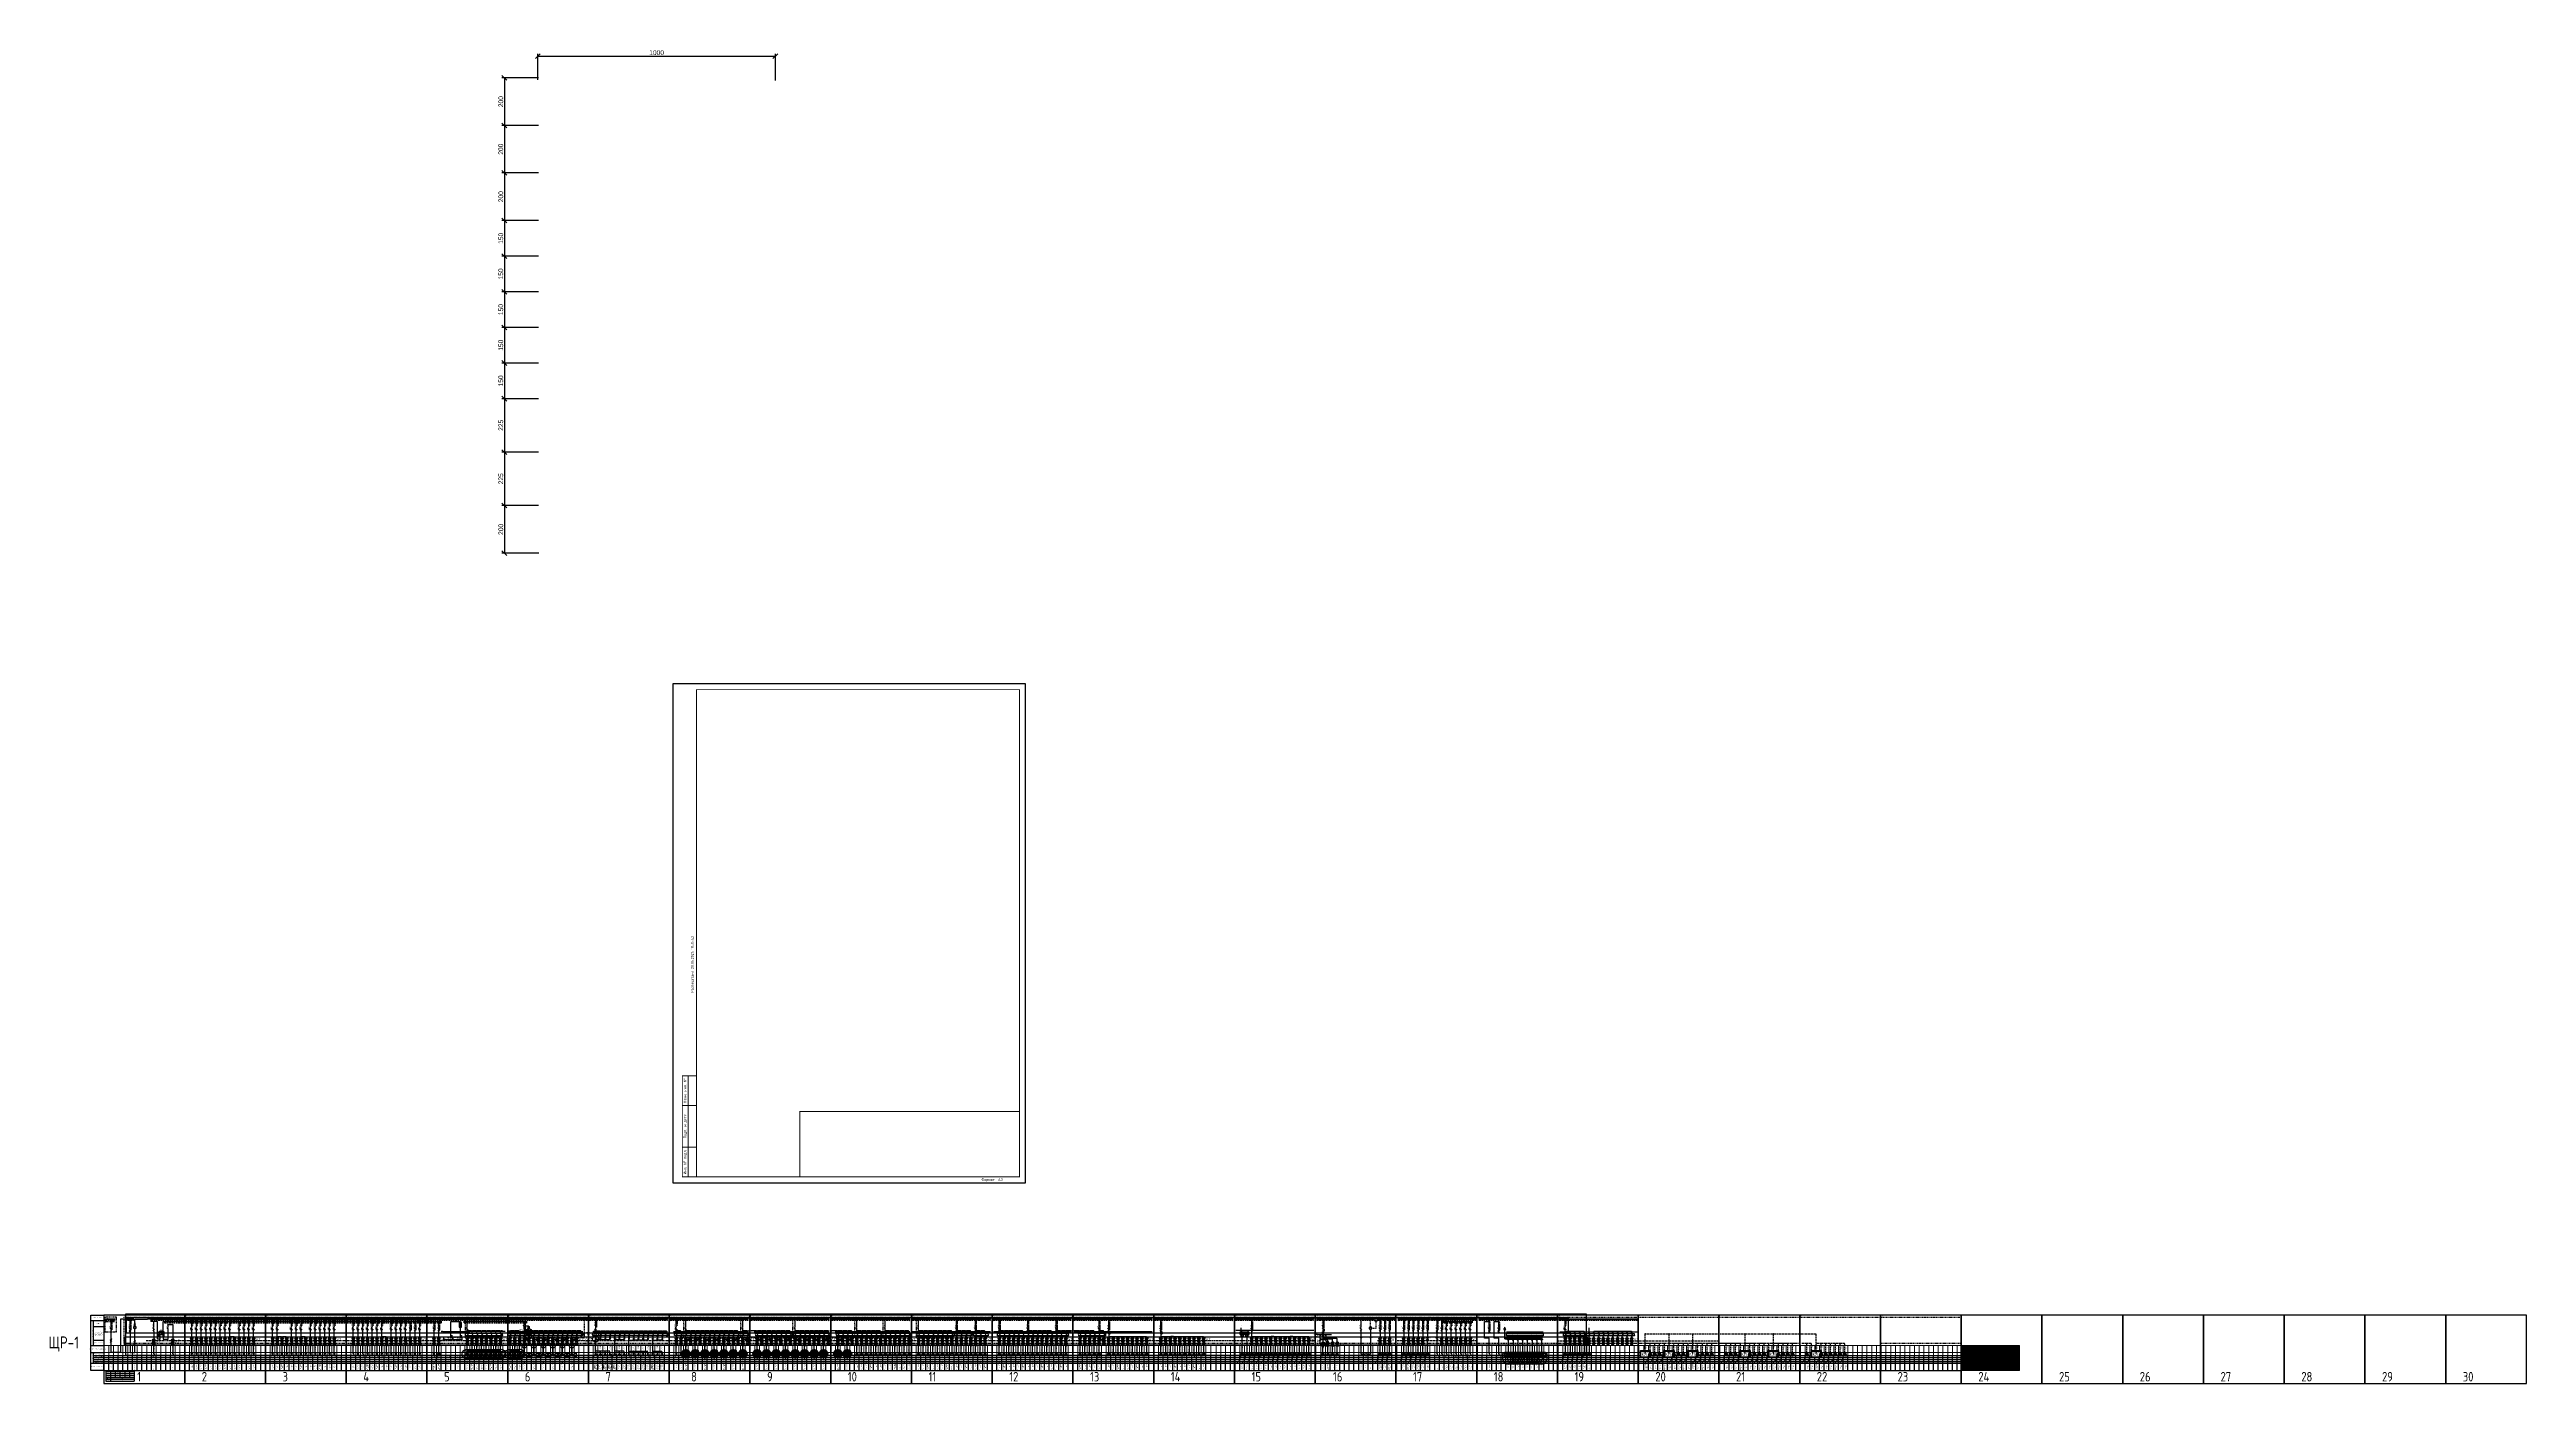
# Model space of a CAD drawing. Header units: millimetres. Extents: x -174 to 283929, y 1291 to 21053.
# Drawn here: x -174 to 10255, y 1291 to 6904 of the extents above; entities that cross this region are included whole.
import ezdxf
from ezdxf.enums import TextEntityAlignment as Align

# ---------------------------------------------------------------- set-up
doc = ezdxf.new("R2010")
doc.units = ezdxf.units.MM
for name, pattern in [('HIDDEN2', [4.7625, 3.175, -1.5875]), ('JIS_02_0.7', [1.35, 0.75, -0.6]), ('Штрихштриховая', [10.936111, 5.291667, -2.116667, 1.411111, -2.116667])]:
    doc.linetypes.add(name, pattern=pattern)
for name, color, linetype in [('0 @ 1', 7, 'Continuous'), ('0 @ 5', 7, 'Continuous'), ('09_Доп', 1, 'Continuous'), ('0_UNC_11 Мот. Оборудование', 1, 'Continuous'), ('0_UNC_11 Мот. Оборудование @ 1', 1, 'Continuous'), ('0_UNC_11 Мот. Оборудование @ 5', 1, 'Continuous'), ('0_UNC_12 ДСУП. Оборудование', 104, 'Continuous'), ('0_UNC_12 ДСУП. Оборудование @ 1', 104, 'Continuous'), ('0_UNC_12 ДСУП. Оборудование @ 5', 104, 'Continuous'), ('0_UNC_13 Мот. Трассы', 1, 'Continuous'), ('0_UNC_13 Мот. Трассы @ 1', 1, 'Continuous'), ('0_UNC_13 Мот. Трассы @ 5', 1, 'Continuous'), ('0_XT', 7, 'Continuous'), ('0_Рамка', 7, 'Continuous'), ('0_Рамка @ 5', 7, 'Continuous'), ('0_ХТ', 7, 'Continuous'), ('Нумерация QF', 7, 'Continuous')]:
    doc.layers.add(name, color=color, linetype=linetype)
doc.layers.add('0-Область подсчета', color=152, linetype='Continuous', plot=False, transparency=0.5)
doc.layers.add('_0_ PE_проводник', color=3, linetype='Штрихштриховая', lineweight=20)
doc.layers.add('Таблицы', color=7, linetype='Continuous', lineweight=13)
doc.styles.get("Standard").update_dxf_attribs({"font": 'arial.ttf'})
doc.styles.add('UNC_A', font='GOST2304A_0.ttf')
doc.styles.add('UNC_GOST_Scheme', font='GOST2304A_0.ttf')
doc.styles.add('Unecom', font='GOST2304A_0.ttf', dxfattribs={"height": 2.5})
doc.styles.add('СПДС', font='isocpeur.ttf', dxfattribs={"width": 0.8, "height": 2.5})
doc.styles.add('СПДС 250', font='isocpeur.ttf', dxfattribs={"width": 0.8, "height": 250})
doc.styles.add('СПДС1.8', font='isocpeur.ttf', dxfattribs={"width": 0.8, "height": 1.8})
doc.dimstyles.new('ISO-25', dxfattribs={"dimtxt": 2.5, "dimasz": 2.5, "dimexe": 1.25, "dimexo": 0.625, "dimtad": 1, "dimtxsty": 'Standard', "dimcen": 2.5, "dimadec": 0, "dimazin": 0, "dimtfac": 1, "dimtmove": 0, "dimatfit": 3, "dimfxl": 1, "dimarcsym": 0})

# ---------------------------------------------------------------- blocks, each defined once
blk = doc.blocks.new('*T30')
at = {"color": 0, "linetype": 'ByBlock', "lineweight": -2, "transparency": 16777216}
blk.add_line((0, 0), (120, 0), dxfattribs=at)
at = {"linetype": 'ByBlock', "lineweight": -2, "transparency": 16777216}
for p, q in [((0, 0), (0, -40)), ((20, 0), (20, -40)), ((40, 0), (40, -24)), ((60, 0), (60, -24)), ((80, 0), (80, -24)), ((100, 0), (100, -24)), ((120, 0), (120, -40)), ((0, -8), (120, -8)), ((0, -16), (120, -16)), ((0, -24), (120, -24)), ((0, -32), (120, -32)), ((0, -40), (120, -40))]:
    blk.add_line(p, q, dxfattribs=at)
at = {"color": 0, "lineweight": -3, "transparency": 16777216, "char_height": 2.5, "attachment_point": 5, "style": 'Unecom'}
for s, insert, width in [('{\\fGOST 2.304 type A|b0|i0|c0;Cos(ф)=', (10, -28), 20), ('{\\fGOST 2.304 type A|b0|i0|c0;Руст=', (10, -4), 20), ('{\\fGOST 2.304 type A|b0|i0|c0;Рр=', (10, -12), 20), ('{\\fGOST 2.304 type A|b0|i0|c0;Кс=', (10, -36), 20), ('{\\fGOST 2.304 type A|b0|i0|c0;Iр=', (10, -20), 20), ('{\\fGOST 2.304 type A|b0|i0|c0;84,41', (30, -4), 20), ('{\\fGOST 2.304 type A|b0|i0|c0;42,21', (30, -12), 20), ('{\\fGOST 2.304 type A|b0|i0|c0;67,58', (30, -20), 20), ('{\\fGOST 2.304 type A|b0|i0|c0;кВт', (50, -4), 20), ('{\\fGOST 2.304 type A|b0|i0|c0;кВт', (50, -12), 20), ('{\\fGOST 2.304 type A|b0|i0|c0;А', (50, -20), 20), ('{\\fGOST 2.304 type A|b0|i0|c0;L2р=', (70, -12), 20), ('{\\fGOST 2.304 type A|b0|i0|c0;L3р=', (70, -20), 20), ('{\\fGOST 2.304 type A|b0|i0|c0;L1р=', (70, -4), 20), ('{\\fGOST 2.304 type A|b0|i0|c0;0,95', (70, -28), 100), ('{\\fGOST 2.304 type A|b0|i0|c0;0,5', (70, -36), 100), ('{\\fGOST 2.304 type A|b0|i0|c0;13,89', (90, -4), 20), ('{\\fGOST 2.304 type A|b0|i0|c0;14,32', (90, -12), 20), ('{\\fGOST 2.304 type A|b0|i0|c0;14,00', (90, -20), 20), ('{\\fGOST 2.304 type A|b0|i0|c0;кВт', (110, -4), 20), ('{\\fGOST 2.304 type A|b0|i0|c0;кВт', (110, -12), 20), ('{\\fGOST 2.304 type A|b0|i0|c0;кВт', (110, -20), 20)]:
    blk.add_mtext(s, dxfattribs=dict(at, insert=insert, width=width))
blk = doc.blocks.new('_Боковик_схема Юником')
at = {"color": 0, "lineweight": -2, "ltscale": 3}
blk.add_lwpolyline([(0, 232), (55, 232), (55, 0), (0, 0)], close=True, dxfattribs=at)
for points in [[(0, 210), (55, 210), (55, 125), (10, 125)], [(10, 210), (10, 105)], [(0, 105), (55, 105)], [(10, 185), (55, 185)], [(0, 75), (55, 75)], [(0, 30), (55, 30)], [(10, 75), (10, 30)], [(10, 62), (52, 62)], [(10, 62), (55, 62)], [(10, 54), (55, 54)], [(10, 46), (55, 46)], [(10, 38), (55, 38)]]:
    blk.add_lwpolyline(points, dxfattribs=at)
at = {"color": 0, "lineweight": -2, "char_height": 2.5, "attachment_point": 5, "style": 'Unecom'}
for s, insert, width in [('Данные питающей сети', (27, 221), 55), ('Оборудование автоматизации', (31, 116), 37.88), ('Защитный аппарат/вводной отходящей линии.\\PХарактеристика, номинальный ток, расцепитель, А.', (33, 155), 44.74), ('Сборные шины', (33, 198), 44.74), ('Марка и сечение проводника, длина участка', (27, 90), 55), ('Наименование электроприемника', (27, 15), 55), ('Номинальная мощность, Рн, кВт', (32, 42), 45), ('Номинальный ток, Iн, А', (32, 34), 45), ('Обозначение на плане', (32, 58), 45), ('Условное изображение', (32, 68), 45), ('Фаза', (32, 50), 45)]:
    blk.add_mtext(s, dxfattribs=dict(at, insert=insert, width=width))
at = {"color": 0, "lineweight": -2, "char_height": 2.5, "attachment_point": 5, "rotation": 90, "style": 'Unecom'}
for s, insert, width in [('Распределительный щит', (5, 158), 105), ('Электроприемник', (5, 52), 45)]:
    blk.add_mtext(s, dxfattribs=dict(at, insert=insert, width=width))
blk = doc.blocks.new('*T29')
at = {"transparency": 16777216}
for p, q in [((0, 0), (0, 62)), ((0, 62), (7823, 62)), ((0, 54), (7823, 54)), ((0, 46), (7823, 46)), ((0, 38), (7823, 38)), ((0, 30), (7823, 30)), ((0, 0), (7823, 0)), ((20, 0), (20, 62)), ((40, 0), (40, 62)), ((60, 0), (60, 62)), ((80, 0), (80, 62)), ((100, 0), (100, 62)), ((120, 0), (120, 62)), ((140, 0), (140, 62)), ((160, 0), (160, 62)), ((180, 0), (180, 62)), ((200, 0), (200, 62)), ((220, 0), (220, 62)), ((240, 0), (240, 62)), ((260, 0), (260, 62)), ((280, 0), (280, 62)), ((300, 0), (300, 62)), ((320, 0), (320, 62)), ((340, 0), (340, 62)), ((360, 0), (360, 62)), ((380, 0), (380, 62)), ((400, 0), (400, 62)), ((420, 0), (420, 62)), ((440, 0), (440, 62)), ((460, 0), (460, 62)), ((480, 0), (480, 62)), ((500, 0), (500, 62)), ((520, 0), (520, 62)), ((540, 0), (540, 62)), ((560, 0), (560, 62)), ((580, 0), (580, 62)), ((600, 0), (600, 62)), ((620, 0), (620, 62)), ((640, 0), (640, 62)), ((660, 0), (660, 62)), ((680, 0), (680, 62)), ((700, 0), (700, 62)), ((720, 0), (720, 62)), ((740, 0), (740, 62)), ((760, 0), (760, 62)), ((780, 0), (780, 62)), ((800, 0), (800, 62)), ((820, 0), (820, 62)), ((840, 0), (840, 62)), ((860, 0), (860, 62)), ((880, 0), (880, 62)), ((900, 0), (900, 62)), ((920, 0), (920, 62)), ((940, 0), (940, 62)), ((960, 0), (960, 62)), ((980, 0), (980, 62)), ((1000, 0), (1000, 62)), ((1020, 0), (1020, 62)), ((1040, 0), (1040, 62)), ((1060, 0), (1060, 62)), ((1080, 0), (1080, 62)), ((1100, 0), (1100, 62)), ((1120, 0), (1120, 62)), ((1140, 0), (1140, 62)), ((1160, 0), (1160, 62)), ((1180, 0), (1180, 62)), ((1200, 0), (1200, 62)), ((1220, 0), (1220, 62)), ((1240, 0), (1240, 62)), ((1260, 0), (1260, 62)), ((1280, 0), (1280, 62)), ((1300, 0), (1300, 62)), ((1320, 0), (1320, 62)), ((1340, 0), (1340, 62)), ((1360, 0), (1360, 62)), ((1380, 0), (1380, 62)), ((1400, 0), (1400, 62)), ((1420, 0), (1420, 62)), ((1440, 0), (1440, 62)), ((1460, 0), (1460, 62)), ((1480, 0), (1480, 62)), ((1500, 0), (1500, 62)), ((1520, 0), (1520, 62)), ((1540, 0), (1540, 62)), ((1560, 0), (1560, 62)), ((1580, 0), (1580, 62)), ((1600, 0), (1600, 62)), ((1620, 0), (1620, 62)), ((1640, 0), (1640, 62)), ((1660, 0), (1660, 62)), ((1680, 0), (1680, 62)), ((1700, 0), (1700, 62)), ((1720, 0), (1720, 62)), ((1740, 0), (1740, 62)), ((1760, 0), (1760, 62)), ((1780, 0), (1780, 62)), ((1800, 0), (1800, 62)), ((1820, 0), (1820, 62)), ((1840, 0), (1840, 62)), ((1860, 0), (1860, 62)), ((1880, 0), (1880, 62)), ((1900, 0), (1900, 62)), ((1920, 0), (1920, 62)), ((1940, 0), (1940, 62)), ((1960, 0), (1960, 62)), ((1980, 0), (1980, 62)), ((2000, 0), (2000, 62)), ((2020, 0), (2020, 62)), ((2040, 0), (2040, 62)), ((2060, 0), (2060, 62)), ((2080, 0), (2080, 62)), ((2100, 0), (2100, 62)), ((2120, 0), (2120, 62)), ((2140, 0), (2140, 62)), ((2160, 0), (2160, 62)), ((2180, 0), (2180, 62)), ((2200, 0), (2200, 62)), ((2220, 0), (2220, 62)), ((2240, 0), (2240, 62)), ((2260, 0), (2260, 62)), ((2280, 0), (2280, 62)), ((2300, 0), (2300, 62)), ((2320, 0), (2320, 62)), ((2340, 0), (2340, 62)), ((2360, 0), (2360, 62)), ((2380, 0), (2380, 62)), ((2400, 0), (2400, 62)), ((2420, 0), (2420, 62)), ((2440, 0), (2440, 62)), ((2460, 0), (2460, 62)), ((2480, 0), (2480, 62)), ((2500, 0), (2500, 62)), ((2520, 0), (2520, 62)), ((2540, 0), (2540, 62)), ((2560, 0), (2560, 62)), ((2580, 0), (2580, 62)), ((2600, 0), (2600, 62)), ((2620, 0), (2620, 62)), ((2640, 0), (2640, 62)), ((2660, 0), (2660, 62)), ((2680, 0), (2680, 62)), ((2700, 0), (2700, 62)), ((2720, 0), (2720, 62)), ((2740, 0), (2740, 62)), ((2760, 0), (2760, 62)), ((2780, 0), (2780, 62)), ((2800, 0), (2800, 62)), ((2820, 0), (2820, 62)), ((2840, 0), (2840, 62)), ((2860, 0), (2860, 62)), ((2880, 0), (2880, 62)), ((2900, 0), (2900, 62)), ((2920, 0), (2920, 62)), ((2940, 0), (2940, 62)), ((2960, 0), (2960, 62)), ((2980, 0), (2980, 62)), ((3000, 0), (3000, 62)), ((3020, 0), (3020, 62)), ((3040, 0), (3040, 62)), ((3060, 0), (3060, 62)), ((3080, 0), (3080, 62)), ((3100, 0), (3100, 62)), ((3120, 0), (3120, 62)), ((3140, 0), (3140, 62)), ((3160, 0), (3160, 62)), ((3180, 0), (3180, 62)), ((3200, 0), (3200, 62)), ((3220, 0), (3220, 62)), ((3240, 0), (3240, 62)), ((3260, 0), (3260, 62)), ((3280, 0), (3280, 62)), ((3300, 0), (3300, 62)), ((3320, 0), (3320, 62)), ((3340, 0), (3340, 62)), ((3360, 0), (3360, 62)), ((3380, 0), (3380, 62)), ((3400, 0), (3400, 62)), ((3420, 0), (3420, 62)), ((3440, 0), (3440, 62)), ((3460, 0), (3460, 62)), ((3480, 0), (3480, 62)), ((3500, 0), (3500, 62)), ((3520, 0), (3520, 62)), ((3540, 0), (3540, 62)), ((3560, 0), (3560, 62)), ((3580, 0), (3580, 62)), ((3600, 0), (3600, 62)), ((3620, 0), (3620, 62)), ((3640, 0), (3640, 62)), ((3660, 0), (3660, 62)), ((3680, 0), (3680, 62)), ((3700, 0), (3700, 62)), ((3720, 0), (3720, 62)), ((3740, 0), (3740, 62)), ((3760, 0), (3760, 62)), ((3780, 0), (3780, 62)), ((3800, 0), (3800, 62)), ((3820, 0), (3820, 62)), ((3840, 0), (3840, 62)), ((3860, 0), (3860, 62)), ((3880, 0), (3880, 62)), ((3900, 0), (3900, 62)), ((3920, 0), (3920, 62)), ((3940, 0), (3940, 62)), ((3960, 0), (3960, 62)), ((3980, 0), (3980, 62)), ((4000, 0), (4000, 62)), ((4020, 0), (4020, 62)), ((4040, 0), (4040, 62)), ((4060, 0), (4060, 62)), ((4080, 0), (4080, 62)), ((4100, 0), (4100, 62)), ((4120, 0), (4120, 62)), ((4140, 0), (4140, 62)), ((4160, 0), (4160, 62)), ((4180, 0), (4180, 62)), ((4200, 0), (4200, 62)), ((4220, 0), (4220, 62)), ((4240, 0), (4240, 62)), ((4260, 0), (4260, 62)), ((4280, 0), (4280, 62)), ((4300, 0), (4300, 62)), ((4320, 0), (4320, 62)), ((4340, 0), (4340, 62)), ((4360, 0), (4360, 62)), ((4380, 0), (4380, 62)), ((4400, 0), (4400, 62)), ((4420, 0), (4420, 62)), ((4440, 0), (4440, 62)), ((4460, 0), (4460, 62)), ((4480, 0), (4480, 62)), ((4500, 0), (4500, 62)), ((4520, 0), (4520, 62)), ((4540, 0), (4540, 62)), ((4560, 0), (4560, 62)), ((4580, 0), (4580, 62)), ((4600, 0), (4600, 62)), ((4620, 0), (4620, 62)), ((4640, 0), (4640, 62)), ((4660, 0), (4660, 62)), ((4683, 0), (4683, 62)), ((4703, 0), (4703, 62)), ((4723, 0), (4723, 62)), ((4743, 0), (4743, 62)), ((4763, 0), (4763, 62)), ((4783, 0), (4783, 62)), ((4803, 0), (4803, 62)), ((4823, 0), (4823, 62)), ((4843, 0), (4843, 62)), ((4863, 0), (4863, 62)), ((4883, 0), (4883, 62)), ((4903, 0), (4903, 62)), ((4923, 0), (4923, 62)), ((4943, 0), (4943, 62)), ((4963, 0), (4963, 62)), ((4983, 0), (4983, 62)), ((5003, 0), (5003, 62)), ((5023, 0), (5023, 62)), ((5043, 0), (5043, 62)), ((5063, 0), (5063, 62)), ((5083, 0), (5083, 62)), ((5103, 0), (5103, 62)), ((5123, 0), (5123, 62)), ((5143, 0), (5143, 62)), ((5163, 0), (5163, 62)), ((5183, 0), (5183, 62)), ((5203, 0), (5203, 62)), ((5223, 0), (5223, 62)), ((5243, 0), (5243, 62)), ((5263, 0), (5263, 62)), ((5283, 0), (5283, 62)), ((5303, 0), (5303, 62)), ((5323, 0), (5323, 62)), ((5343, 0), (5343, 62)), ((5363, 0), (5363, 62)), ((5383, 0), (5383, 62)), ((5403, 0), (5403, 62)), ((5423, 0), (5423, 62)), ((5443, 0), (5443, 62)), ((5463, 0), (5463, 62)), ((5483, 0), (5483, 62)), ((5503, 0), (5503, 62)), ((5523, 0), (5523, 62)), ((5543, 0), (5543, 62)), ((5563, 0), (5563, 62)), ((5583, 0), (5583, 62)), ((5603, 0), (5603, 62)), ((5623, 0), (5623, 62)), ((5643, 0), (5643, 62)), ((5663, 0), (5663, 62)), ((5683, 0), (5683, 62)), ((5703, 0), (5703, 62)), ((5723, 0), (5723, 62)), ((5743, 0), (5743, 62)), ((5763, 0), (5763, 62)), ((5783, 0), (5783, 62)), ((5803, 0), (5803, 62)), ((5823, 0), (5823, 62)), ((5843, 0), (5843, 62)), ((5863, 0), (5863, 62)), ((5883, 0), (5883, 62)), ((5903, 0), (5903, 62)), ((5923, 0), (5923, 62)), ((5943, 0), (5943, 62)), ((5963, 0), (5963, 62)), ((5983, 0), (5983, 62)), ((6003, 0), (6003, 62)), ((6023, 0), (6023, 62)), ((6043, 0), (6043, 62)), ((6063, 0), (6063, 62)), ((6083, 0), (6083, 62)), ((6103, 0), (6103, 62)), ((6123, 0), (6123, 62)), ((6143, 0), (6143, 62)), ((6163, 0), (6163, 62)), ((6183, 0), (6183, 62)), ((6203, 0), (6203, 62)), ((6223, 0), (6223, 62)), ((6243, 0), (6243, 62)), ((6263, 0), (6263, 62)), ((6283, 0), (6283, 62)), ((6303, 0), (6303, 62)), ((6323, 0), (6323, 62)), ((6343, 0), (6343, 62)), ((6363, 0), (6363, 62)), ((6383, 0), (6383, 62)), ((6403, 0), (6403, 62)), ((6423, 0), (6423, 62)), ((6443, 0), (6443, 62)), ((6463, 0), (6463, 62)), ((6483, 0), (6483, 62)), ((6503, 0), (6503, 62)), ((6523, 0), (6523, 62)), ((6543, 0), (6543, 62)), ((6563, 0), (6563, 62)), ((6583, 0), (6583, 62)), ((6603, 0), (6603, 62)), ((6623, 0), (6623, 62)), ((6643, 0), (6643, 62)), ((6663, 0), (6663, 62)), ((6683, 0), (6683, 62)), ((6703, 0), (6703, 62)), ((6723, 0), (6723, 62)), ((6743, 0), (6743, 62)), ((6763, 0), (6763, 62)), ((6783, 0), (6783, 62)), ((6803, 0), (6803, 62)), ((6823, 0), (6823, 62)), ((6843, 0), (6843, 62)), ((6863, 0), (6863, 62)), ((6883, 0), (6883, 62)), ((6903, 0), (6903, 62)), ((6923, 0), (6923, 62)), ((6943, 0), (6943, 62)), ((6963, 0), (6963, 62)), ((6983, 0), (6983, 62)), ((7003, 0), (7003, 62)), ((7023, 0), (7023, 62)), ((7043, 0), (7043, 62)), ((7063, 0), (7063, 62)), ((7083, 0), (7083, 62)), ((7103, 0), (7103, 62)), ((7123, 0), (7123, 62)), ((7143, 0), (7143, 62)), ((7163, 0), (7163, 62)), ((7183, 0), (7183, 62)), ((7203, 0), (7203, 62)), ((7223, 0), (7223, 62)), ((7243, 0), (7243, 62)), ((7263, 0), (7263, 62)), ((7283, 0), (7283, 62)), ((7303, 0), (7303, 62)), ((7323, 0), (7323, 62)), ((7343, 0), (7343, 62)), ((7363, 0), (7363, 62)), ((7383, 0), (7383, 62)), ((7403, 0), (7403, 62)), ((7423, 0), (7423, 62)), ((7443, 0), (7443, 62)), ((7463, 0), (7463, 62)), ((7483, 0), (7483, 62)), ((7503, 0), (7503, 62)), ((7523, 0), (7523, 62)), ((7543, 0), (7543, 62)), ((7563, 0), (7563, 62)), ((7583, 0), (7583, 62)), ((7603, 0), (7603, 62)), ((7623, 0), (7623, 62)), ((7643, 0), (7643, 62)), ((7663, 0), (7663, 62)), ((7683, 0), (7683, 62)), ((7703, 0), (7703, 62)), ((7723, 0), (7723, 62)), ((7743, 0), (7743, 62)), ((7763, 0), (7763, 62)), ((7783, 0), (7783, 62)), ((7803, 0), (7803, 62)), ((7823, 0), (7823, 62))]:
    blk.add_line(p, q, dxfattribs=at)
at = {"layer": 'Defpoints', "color": 8, "linetype": 'ByBlock', "lineweight": 0, "transparency": 16777216}
for p, q in [((0, 62), (0, 105)), ((0, 105), (8066, 105)), ((20, 62), (20, 105)), ((40, 62), (40, 105)), ((60, 62), (60, 105)), ((80, 62), (80, 105)), ((100, 62), (100, 105)), ((120, 62), (120, 105)), ((140, 62), (140, 105)), ((160, 62), (160, 105)), ((180, 62), (180, 105)), ((200, 62), (200, 105)), ((220, 62), (220, 105)), ((240, 62), (240, 105)), ((260, 62), (260, 105)), ((280, 62), (280, 105)), ((300, 62), (300, 105)), ((320, 62), (320, 105)), ((340, 62), (340, 105)), ((360, 62), (360, 105)), ((380, 62), (380, 105)), ((400, 62), (400, 105)), ((420, 62), (420, 105)), ((440, 62), (440, 105)), ((460, 62), (460, 105)), ((480, 62), (480, 105)), ((500, 62), (500, 105)), ((520, 62), (520, 105)), ((540, 62), (540, 105)), ((560, 62), (560, 105)), ((580, 62), (580, 105)), ((600, 62), (600, 105)), ((620, 62), (620, 105)), ((640, 62), (640, 105)), ((660, 62), (660, 105)), ((680, 62), (680, 105)), ((700, 62), (700, 105)), ((720, 62), (720, 105)), ((740, 62), (740, 105)), ((760, 62), (760, 105)), ((780, 62), (780, 105)), ((800, 62), (800, 105)), ((820, 62), (820, 105)), ((840, 62), (840, 105)), ((860, 62), (860, 105)), ((880, 62), (880, 105)), ((900, 62), (900, 105)), ((920, 62), (920, 105)), ((940, 62), (940, 105)), ((960, 62), (960, 105)), ((980, 62), (980, 105)), ((1000, 62), (1000, 105)), ((1020, 62), (1020, 105)), ((1040, 62), (1040, 105)), ((1060, 62), (1060, 105)), ((1080, 62), (1080, 105)), ((1100, 62), (1100, 105)), ((1120, 62), (1120, 105)), ((1140, 62), (1140, 105)), ((1160, 62), (1160, 105)), ((1180, 62), (1180, 105)), ((1200, 62), (1200, 105)), ((1220, 62), (1220, 105)), ((1240, 62), (1240, 105)), ((1260, 62), (1260, 105)), ((1280, 62), (1280, 105)), ((1300, 62), (1300, 105)), ((1320, 62), (1320, 105)), ((1340, 62), (1340, 105)), ((1360, 62), (1360, 105)), ((1380, 62), (1380, 105)), ((1400, 62), (1400, 105)), ((1420, 62), (1420, 105)), ((1440, 62), (1440, 105)), ((1460, 62), (1460, 105)), ((1480, 62), (1480, 105)), ((1500, 62), (1500, 105)), ((1520, 62), (1520, 105)), ((1540, 62), (1540, 105)), ((1560, 62), (1560, 105)), ((1580, 62), (1580, 105)), ((1600, 62), (1600, 105)), ((1620, 62), (1620, 105)), ((1640, 62), (1640, 105)), ((1660, 62), (1660, 105)), ((1680, 62), (1680, 105)), ((1700, 62), (1700, 105)), ((1720, 62), (1720, 105)), ((1740, 62), (1740, 105)), ((1760, 62), (1760, 105)), ((1780, 62), (1780, 105)), ((1800, 62), (1800, 105)), ((1820, 62), (1820, 105)), ((1840, 62), (1840, 105)), ((1860, 62), (1860, 105)), ((1880, 62), (1880, 105)), ((1900, 62), (1900, 105)), ((1920, 62), (1920, 105)), ((1940, 62), (1940, 105)), ((1960, 62), (1960, 105)), ((1980, 62), (1980, 105)), ((2000, 62), (2000, 105)), ((2020, 62), (2020, 105)), ((2040, 62), (2040, 105)), ((2060, 62), (2060, 105)), ((2080, 62), (2080, 105)), ((2100, 62), (2100, 105)), ((2120, 62), (2120, 105)), ((2140, 62), (2140, 105)), ((2160, 62), (2160, 105)), ((2180, 62), (2180, 105)), ((2200, 62), (2200, 105)), ((2220, 62), (2220, 105)), ((2240, 62), (2240, 105)), ((2260, 62), (2260, 105)), ((2280, 62), (2280, 105)), ((2300, 62), (2300, 105)), ((2320, 62), (2320, 105)), ((2340, 62), (2340, 105)), ((2360, 62), (2360, 105)), ((2380, 62), (2380, 105)), ((2400, 62), (2400, 105)), ((2420, 62), (2420, 105)), ((2440, 62), (2440, 105)), ((2460, 62), (2460, 105)), ((2480, 62), (2480, 105)), ((2500, 62), (2500, 105)), ((2520, 62), (2520, 105)), ((2540, 62), (2540, 105)), ((2560, 62), (2560, 105)), ((2580, 62), (2580, 105)), ((2600, 62), (2600, 105)), ((2620, 62), (2620, 105)), ((2640, 62), (2640, 105)), ((2660, 62), (2660, 105)), ((2680, 62), (2680, 105)), ((2700, 62), (2700, 105)), ((2720, 62), (2720, 105)), ((2740, 62), (2740, 105)), ((2760, 62), (2760, 105)), ((2780, 62), (2780, 105)), ((2800, 62), (2800, 105)), ((2820, 62), (2820, 105)), ((2840, 62), (2840, 105)), ((2860, 62), (2860, 105)), ((2880, 62), (2880, 105)), ((2900, 62), (2900, 105)), ((2920, 62), (2920, 105)), ((2940, 62), (2940, 105)), ((2960, 62), (2960, 105)), ((2980, 62), (2980, 105)), ((3000, 62), (3000, 105)), ((3020, 62), (3020, 105)), ((3040, 62), (3040, 105)), ((3060, 62), (3060, 105)), ((3080, 62), (3080, 105)), ((3100, 62), (3100, 105)), ((3120, 62), (3120, 105)), ((3140, 62), (3140, 105)), ((3160, 62), (3160, 105)), ((3180, 62), (3180, 105)), ((3200, 62), (3200, 105)), ((3220, 62), (3220, 105)), ((3240, 62), (3240, 105)), ((3260, 62), (3260, 105)), ((3280, 62), (3280, 105)), ((3300, 62), (3300, 105)), ((3320, 62), (3320, 105)), ((3340, 62), (3340, 105)), ((3360, 62), (3360, 105)), ((3380, 62), (3380, 105)), ((3400, 62), (3400, 105)), ((3420, 62), (3420, 105)), ((3440, 62), (3440, 105)), ((3460, 62), (3460, 105)), ((3480, 62), (3480, 105)), ((3500, 62), (3500, 105)), ((3520, 62), (3520, 105)), ((3540, 62), (3540, 105)), ((3560, 62), (3560, 105)), ((3580, 62), (3580, 105)), ((3600, 62), (3600, 105)), ((3620, 62), (3620, 105)), ((3640, 62), (3640, 105)), ((3660, 62), (3660, 105)), ((3680, 62), (3680, 105)), ((3700, 62), (3700, 105)), ((3720, 62), (3720, 105)), ((3740, 62), (3740, 105)), ((3760, 62), (3760, 105)), ((3780, 62), (3780, 105)), ((3800, 62), (3800, 105)), ((3820, 62), (3820, 105)), ((3840, 62), (3840, 105)), ((3860, 62), (3860, 105)), ((3880, 62), (3880, 105)), ((3900, 62), (3900, 105)), ((3920, 62), (3920, 105)), ((3940, 62), (3940, 105)), ((3960, 62), (3960, 105)), ((3980, 62), (3980, 105)), ((4000, 62), (4000, 105)), ((4020, 62), (4020, 105)), ((4040, 62), (4040, 105)), ((4060, 62), (4060, 105)), ((4080, 62), (4080, 105)), ((4100, 62), (4100, 105)), ((4120, 62), (4120, 105)), ((4140, 62), (4140, 105)), ((4160, 62), (4160, 105)), ((4180, 62), (4180, 105)), ((4200, 62), (4200, 105)), ((4220, 62), (4220, 105)), ((4240, 62), (4240, 105)), ((4260, 62), (4260, 105)), ((4280, 62), (4280, 105)), ((4300, 62), (4300, 105)), ((4320, 62), (4320, 105)), ((4340, 62), (4340, 105)), ((4360, 62), (4360, 105)), ((4380, 62), (4380, 105)), ((4400, 62), (4400, 105)), ((4420, 62), (4420, 105)), ((4440, 62), (4440, 105)), ((4460, 62), (4460, 105)), ((4480, 62), (4480, 105)), ((4500, 62), (4500, 105)), ((4520, 62), (4520, 105)), ((4540, 62), (4540, 105)), ((4560, 62), (4560, 105)), ((4580, 62), (4580, 105)), ((4600, 62), (4600, 105)), ((4620, 62), (4620, 105)), ((4640, 62), (4640, 105)), ((4660, 62), (4660, 105)), ((4683, 62), (4683, 105)), ((4703, 62), (4703, 105)), ((4723, 62), (4723, 105)), ((4743, 62), (4743, 105)), ((4763, 62), (4763, 105)), ((4783, 62), (4783, 105)), ((4803, 62), (4803, 105)), ((4823, 62), (4823, 105)), ((4843, 62), (4843, 105)), ((4863, 62), (4863, 105)), ((4883, 62), (4883, 105)), ((4903, 62), (4903, 105)), ((4923, 62), (4923, 105)), ((4943, 62), (4943, 105)), ((4963, 62), (4963, 105)), ((4983, 62), (4983, 105)), ((5003, 62), (5003, 105)), ((5023, 62), (5023, 105)), ((5043, 62), (5043, 105)), ((5063, 62), (5063, 105)), ((5083, 62), (5083, 105)), ((5103, 62), (5103, 105)), ((5123, 62), (5123, 105)), ((5143, 62), (5143, 105)), ((5163, 62), (5163, 105)), ((5183, 62), (5183, 105)), ((5203, 62), (5203, 105)), ((5223, 62), (5223, 105)), ((5243, 62), (5243, 105)), ((5263, 62), (5263, 105)), ((5283, 62), (5283, 105)), ((5303, 62), (5303, 105)), ((5323, 62), (5323, 105)), ((5343, 62), (5343, 105)), ((5363, 62), (5363, 105)), ((5383, 62), (5383, 105)), ((5403, 62), (5403, 105)), ((5423, 62), (5423, 105)), ((5443, 62), (5443, 105)), ((5463, 62), (5463, 105)), ((5483, 62), (5483, 105)), ((5503, 62), (5503, 105)), ((5523, 62), (5523, 105)), ((5543, 62), (5543, 105)), ((5563, 62), (5563, 105)), ((5583, 62), (5583, 105)), ((5603, 62), (5603, 105)), ((5623, 62), (5623, 105)), ((5643, 62), (5643, 105)), ((5663, 62), (5663, 105)), ((5683, 62), (5683, 105)), ((5703, 62), (5703, 105)), ((5723, 62), (5723, 105)), ((5743, 62), (5743, 105)), ((5763, 62), (5763, 105)), ((5783, 62), (5783, 105)), ((5803, 62), (5803, 105)), ((5823, 62), (5823, 105)), ((5843, 62), (5843, 105)), ((5863, 62), (5863, 105)), ((5883, 62), (5883, 105)), ((5903, 62), (5903, 105)), ((5923, 62), (5923, 105)), ((5943, 62), (5943, 105)), ((5963, 62), (5963, 105)), ((5983, 62), (5983, 105)), ((6003, 62), (6003, 105)), ((6023, 62), (6023, 105)), ((6043, 62), (6043, 105)), ((6063, 62), (6063, 105)), ((6083, 62), (6083, 105)), ((6103, 62), (6103, 105)), ((6123, 62), (6123, 105)), ((6143, 62), (6143, 105)), ((6163, 62), (6163, 105)), ((6183, 62), (6183, 105)), ((6203, 62), (6203, 105)), ((6223, 62), (6223, 105)), ((6243, 62), (6243, 105)), ((6263, 62), (6263, 105)), ((6283, 62), (6283, 105)), ((6303, 62), (6303, 105)), ((6323, 62), (6323, 105)), ((6343, 62), (6343, 105)), ((6363, 62), (6363, 105)), ((6383, 62), (6383, 105)), ((6403, 62), (6403, 105)), ((6423, 62), (6423, 105)), ((6443, 62), (6443, 105)), ((6463, 62), (6463, 105)), ((6483, 62), (6483, 105)), ((6503, 62), (6503, 105)), ((6523, 62), (6523, 105)), ((6543, 62), (6543, 105)), ((6563, 62), (6563, 105)), ((6583, 62), (6583, 105)), ((6603, 62), (6603, 105)), ((6623, 62), (6623, 105)), ((6643, 62), (6643, 105)), ((6663, 62), (6663, 105)), ((6683, 62), (6683, 105)), ((6703, 62), (6703, 105)), ((6723, 62), (6723, 105)), ((6743, 62), (6743, 105)), ((6763, 62), (6763, 105)), ((6783, 62), (6783, 105)), ((6803, 62), (6803, 105)), ((6823, 62), (6823, 105)), ((6843, 62), (6843, 105)), ((6863, 62), (6863, 105)), ((6883, 62), (6883, 105)), ((6903, 62), (6903, 105)), ((6923, 62), (6923, 105)), ((6943, 62), (6943, 105)), ((6963, 62), (6963, 105)), ((6983, 62), (6983, 105)), ((7003, 62), (7003, 105)), ((7023, 62), (7023, 105)), ((7043, 62), (7043, 105)), ((7063, 62), (7063, 105)), ((7083, 62), (7083, 105)), ((7103, 62), (7103, 105)), ((7123, 62), (7123, 105)), ((7143, 62), (7143, 105)), ((7163, 62), (7163, 105)), ((7183, 62), (7183, 105)), ((7203, 62), (7203, 105)), ((7223, 62), (7223, 105)), ((7243, 62), (7243, 105)), ((7263, 62), (7263, 105)), ((7283, 62), (7283, 105)), ((7303, 62), (7303, 105)), ((7323, 62), (7323, 105)), ((7343, 62), (7343, 105)), ((7363, 62), (7363, 105)), ((7383, 62), (7383, 105)), ((7403, 62), (7403, 105)), ((7423, 62), (7423, 105)), ((7443, 62), (7443, 105)), ((7463, 62), (7463, 105)), ((7483, 62), (7483, 105)), ((7503, 62), (7503, 105)), ((7523, 62), (7523, 105)), ((7543, 62), (7543, 105)), ((7563, 62), (7563, 105)), ((7583, 62), (7583, 105)), ((7603, 62), (7603, 105)), ((7623, 62), (7623, 105)), ((7643, 62), (7643, 105)), ((7663, 62), (7663, 105)), ((7683, 62), (7683, 105)), ((7703, 62), (7703, 105)), ((7723, 62), (7723, 105)), ((7743, 62), (7743, 105)), ((7763, 62), (7763, 105)), ((7783, 62), (7783, 105)), ((7803, 62), (7803, 105)), ((7823, 62), (7823, 105)), ((7826, 0), (7826, 105)), ((7830, 0), (7830, 105)), ((7833, 0), (7833, 105)), ((7836, 0), (7836, 105)), ((7840, 0), (7840, 105)), ((7843, 0), (7843, 105)), ((7846, 0), (7846, 105)), ((7850, 0), (7850, 105)), ((7853, 0), (7853, 105)), ((7856, 0), (7856, 105)), ((7860, 0), (7860, 105)), ((7863, 0), (7863, 105)), ((7866, 0), (7866, 105)), ((7870, 0), (7870, 105)), ((7873, 0), (7873, 105)), ((7876, 0), (7876, 105)), ((7880, 0), (7880, 105)), ((7883, 0), (7883, 105)), ((7886, 0), (7886, 105)), ((7890, 0), (7890, 105)), ((7893, 0), (7893, 105)), ((7896, 0), (7896, 105)), ((7900, 0), (7900, 105)), ((7903, 0), (7903, 105)), ((7906, 0), (7906, 105)), ((7910, 0), (7910, 105)), ((7913, 0), (7913, 105)), ((7916, 0), (7916, 105)), ((7920, 0), (7920, 105)), ((7923, 0), (7923, 105)), ((7926, 0), (7926, 105)), ((7930, 0), (7930, 105)), ((7933, 0), (7933, 105)), ((7936, 0), (7936, 105)), ((7940, 0), (7940, 105)), ((7943, 0), (7943, 105)), ((7946, 0), (7946, 105)), ((7950, 0), (7950, 105)), ((7953, 0), (7953, 105)), ((7956, 0), (7956, 105)), ((7960, 0), (7960, 105)), ((7963, 0), (7963, 105)), ((7966, 0), (7966, 105)), ((7970, 0), (7970, 105)), ((7973, 0), (7973, 105)), ((7976, 0), (7976, 105)), ((7980, 0), (7980, 105)), ((7983, 0), (7983, 105)), ((7986, 0), (7986, 105)), ((7990, 0), (7990, 105)), ((7993, 0), (7993, 105)), ((7996, 0), (7996, 105)), ((8000, 0), (8000, 105)), ((8003, 0), (8003, 105)), ((8006, 0), (8006, 105)), ((8010, 0), (8010, 105)), ((8013, 0), (8013, 105)), ((8016, 0), (8016, 105)), ((8020, 0), (8020, 105)), ((8023, 0), (8023, 105)), ((8026, 0), (8026, 105)), ((8030, 0), (8030, 105)), ((8033, 0), (8033, 105)), ((8036, 0), (8036, 105)), ((8040, 0), (8040, 105)), ((8043, 0), (8043, 105)), ((8046, 0), (8046, 105)), ((8050, 0), (8050, 105)), ((8053, 0), (8053, 105)), ((8056, 0), (8056, 105)), ((8060, 0), (8060, 105)), ((8063, 0), (8063, 105)), ((8066, 0), (8066, 105)), ((0, 75), (8066, 75)), ((7823, 62), (8066, 62)), ((7823, 54), (8066, 54)), ((7823, 46), (8066, 46)), ((7823, 38), (8066, 38)), ((7823, 30), (8066, 30)), ((7823, 0), (8066, 0))]:
    blk.add_line(p, q, dxfattribs=at)
at = {"transparency": 16777216, "char_height": 2.5, "rotation": 90, "style": 'Unecom'}
for s, insert, width, attachment_point in [('ВВГнг(А)-LS (5х16)^JL=19-0,91%', (30, 104), 29, 6), ('#Н/Д', (130, 104), 29, 6), ('ВВГнг(А)-LS (3х2,5)^JL=22-1,28%', (210, 104), 29, 6), ('ВВГнг(А)-LS (3х2,5)^JL=22-1,28%', (290, 104), 29, 6), ('ВВГнг(А)-LS (3х2,5)^JL=20-0,05%', (370, 104), 29, 6), ('ВВГнг(А)-LS (3х2,5)^JL=25-0,08%', (390, 104), 29, 6), ('ВВГнг(А)-LS (3х2,5)^JL=22-0,06%', (410, 104), 29, 6), ('ВВГнг(А)-LS (3х2,5)^JL=20-0,05%', (430, 104), 29, 6), ('ВВГнг(А)-LS (3х2,5)^JL=23-0,06%', (450, 104), 29, 6), ('ВВГнг(А)-LS (3х2,5)^JL=34-0,14%', (470, 104), 29, 6), ('ВВГнг(А)-LS (3х2,5)^JL=31-0,11%', (490, 104), 29, 6), ('ВВГнг(А)-LS (3х2,5)^JL=33-0,13%', (510, 104), 29, 6), ('ВВГнг(А)-LS (3х2,5)^JL=74-0,63%', (530, 104), 29, 6), ('ВВГнг(А)-LS (3х2,5)^JL=43-0,21%', (550, 104), 29, 6), ('ВВГнг(А)-LS (3х2,5)^JL=31-0,26%', (570, 104), 29, 6), ('ВВГнг(А)-LS (3х2,5)^JL=28-0%', (590, 104), 29, 6), ('ВВГнг(А)-LS (3х2,5)^JL=31-0,11%', (610, 104), 29, 6), ('ВВГнг(А)-LS (3х2,5)^JL=37-0,15%', (630, 104), 29, 6), ('ВВГнг(А)-LS (3х2,5)^JL=36-0,14%', (710, 104), 29, 6), ('ВВГнг(А)-LS (3х2,5)^JL=25-0,07%', (730, 104), 29, 6), ('ВВГнг(А)-LS (3х2,5)^JL=38-0,17%', (750, 104), 29, 6), ('ВВГнг(А)-LS (3х2,5)^JL=30-0,09%', (770, 104), 29, 6), ('ВВГнг(А)-LS (3х2,5)^JL=70-0,51%', (790, 104), 29, 6), ('ВВГнг(А)-LS (3х2,5)^JL=59-0,4%', (810, 104), 29, 6), ('ВВГнг(А)-LS (3х2,5)^JL=21-0,06%', (830, 104), 29, 6), ('ВВГнг(А)-LS (3х2,5)^JL=22-0,06%', (850, 104), 29, 6), ('ВВГнг(А)-LS (3х2,5)^JL=36-0,16%', (870, 104), 29, 6), ('ВВГнг(А)-LS (3х2,5)^JL=20-0,21%', (890, 104), 29, 6), ('ВВГнг(А)-LS (3х2,5)^JL=19-0,1%', (910, 104), 29, 6), ('ВВГнг(А)-LS (3х2,5)^JL=24-0,07%', (930, 104), 29, 6), ('ВВГнг(А)-LS (3х2,5)^JL=19-1,19%', (950, 104), 29, 6), ('ВВГнг(А)-LS (3х2,5)^JL=16-1,08%', (970, 104), 29, 6), ('ВВГнг(А)-LS (3х4)^JL=18-1,08%', (1050, 104), 29, 6), ('ВВГнг(А)-LS (3х2,5)^JL=16-0,62%', (1070, 104), 29, 6), ('ВВГнг(А)-LS (3х4)^JL=18-1,08%', (1090, 104), 29, 6), ('ВВГнг(А)-LS (3х2,5)^JL=27-1,46%', (1110, 104), 29, 6), ('ВВГнг(А)-LS (3х2,5)^JL=27-1,82%', (1130, 104), 29, 6), ('ВВГнг(А)-LS (3х2,5)^JL=44-0,21%', (1150, 104), 29, 6), ('ВВГнг(А)-LS (3х2,5)^JL=27-0,05%', (1170, 104), 29, 6), ('ВВГнг(А)-LS (3х2,5)^JL=30-0,05%', (1190, 104), 29, 6), ('ВВГнг(А)-LS (3х2,5)^JL=26-0,05%', (1210, 104), 29, 6), ('ВВГнг(А)-LS (3х2,5)^JL=55-0,35%', (1230, 104), 29, 6), ('ВВГнг(А)-LS (3х2,5)^JL=54-0,34%', (1250, 104), 29, 6), ('ВВГнг(А)-LS (3х2,5)^JL=38-0,15%', (1270, 104), 29, 6), ('ВВГнг(А)-LS (3х2,5)^JL=4-0,04%', (1290, 104), 29, 6), ('ВВГнг(А)-LS (3х2,5)^JL=4-0,04%', (1310, 104), 29, 6), ('ВВГнг(А)-LS (3х2,5)^JL=19-0,2%', (1330, 104), 29, 6), ('ВВГнг(А)-LS (3х2,5)^JL=4-0,12%', (1390, 104), 29, 6), ('ПуГВ (1х2,5)^JL=4-0,01%', (1410, 104), 29, 6), ('ВВГнг(А)-LS (3х1,5)^JL=17-0,03%', (1530, 104), 29, 6), ('ВВГнг(А)-LS (3х1,5)^JL=18-0,03%', (1550, 104), 29, 6), ('ВВГнг(А)-LS (3х1,5)^JL=18-0,03%', (1570, 104), 29, 6), ('ВВГнг(А)-LS (3х1,5)^JL=23-0,02%', (1590, 104), 29, 6), ('ВВГнг(А)-LS (3х1,5)^JL=22-0,02%', (1610, 104), 29, 6), ('ВВГнг(А)-LS (3х1,5)^JL=21-0%', (1630, 104), 29, 6), ('ВВГнг(А)-LS (3х1,5)^JL=21-0,03%', (1650, 104), 29, 6), ('ВВГнг(А)-LS (3х1,5)^JL=21-0,03%', (1670, 104), 29, 6), ('ВВГнг(А)-LS (3х1,5)^JL=38-0,03%', (1710, 104), 29, 6), ('ВВГнг(А)-LS (3х1,5)^JL=44-0,07%', (1730, 104), 29, 6), ('ВВГнг(А)-LS (3х1,5)^JL=44-0,07%', (1750, 104), 29, 6), ('ВВГнг(А)-LS (5х1,5)^JL=18-0,05%', (1770, 104), 29, 6), ('ВВГнг(А)-LS (5х1,5)^JL=25-0,06%', (1810, 104), 29, 6), ('ВВГнг(А)-LS (5х1,5)^JL=23-0,06%', (1850, 104), 29, 6), ('ВВГнг(А)-LS (5х1,5)^JL=25-0,06%', (1890, 104), 29, 6), ('ВВГнг(А)-LS (5х1,5)^JL=39-0,1%', (1930, 104), 29, 6), ('ВВГнг(А)-LS (5х1,5)^JL=45-0,11%', (1970, 104), 29, 6), ('КГВВнг(А)-LS (7х0,75)^JL=25-0,02%', (2070, 104), 29, 6), ('КГВВнг(А)-LS (7х0,75)^JL=25-0,02%', (2090, 104), 29, 6), ('КГВВнг(А)-LS (7х0,75)^JL=25-0,02%', (2110, 104), 29, 6), ('КГВВнг(А)-LS (7х0,75)^JL=25-0,02%', (2130, 104), 29, 6), ('КГВВнг(А)-LS (7х0,75)^JL=35-0,02%', (2150, 104), 29, 6), ('КГВВнг(А)-LS (7х0,75)^JL=35-0,02%', (2170, 104), 29, 6), ('КГВВнг(А)-LS (7х0,75)^JL=35-0,02%', (2190, 104), 29, 6), ('КГВВнг(А)-LS (7х0,75)^JL=25-0,02%', (2210, 104), 29, 6), ('КГВВнг(А)-LS (7х0,75)^JL=25-0,02%', (2230, 104), 29, 6), ('КГВВнг(А)-LS (7х0,75)^JL=25-0,02%', (2250, 104), 29, 6), ('КГВВнг(А)-LS (7х0,75)^JL=25-0,02%', (2270, 104), 29, 6), ('КГВВнг(А)-LS (7х0,75)^JL=25-0,02%', (2290, 104), 29, 6), ('КГВВнг(А)-LS (7х0,75)^JL=37-0,02%', (2310, 104), 29, 6), ('КГВВнг(А)-LS (7х0,75)^JL=37-0,02%', (2330, 104), 29, 6), ('КГВВнг(А)-LS (7х0,75)^JL=37-0,02%', (2350, 104), 29, 6), ('ВВГнг(А)-LS (3х2,5)^JL=33-0,82%', (2410, 104), 29, 6), ('ВВГнг(А)-LS (3х2,5)^JL=34-1,4%', (2430, 104), 29, 6), ('КГВВнг(А)-LS (5х1,5)^JL=27-0,06%', (2450, 104), 29, 6), ('КГВВнг(А)-LS (5х1,5)^JL=24-0,05%', (2490, 104), 29, 6), ('КГВВнг(А)-LS (5х1,5)^JL=28-0,06%', (2530, 104), 29, 6), ('КГВВнг(А)-LS (5х1,5)^JL=29-0,06%', (2570, 104), 29, 6), ('КГВВнг(А)-LS (5х1,5)^JL=32-0,06%', (2610, 104), 29, 6), ('КГВВнг(А)-LS (5х1,5)^JL=28-0,06%', (2650, 104), 29, 6), ('КГВВнг(А)-LS (5х1,5)^JL=31-0,06%', (2690, 104), 29, 6), ('КГВВнг(А)-LS (5х1,5)^JL=24-0,05%', (2750, 104), 29, 6), ('КГВВнг(А)-LS (5х1,5)^JL=26-0,05%', (2790, 104), 29, 6), ('КГВВнг(А)-LS (5х1,5)^JL=40-0,08%', (2830, 104), 29, 6), ('КГВВнг(А)-LS (5х1,5)^JL=40-0,08%', (2870, 104), 29, 6), ('КГВВнг(А)-LS (5х1,5)^JL=36-0,07%', (2910, 104), 29, 6), ('КГВВнг(А)-LS (5х1,5)^JL=36-0,07%', (2950, 104), 29, 6), ('КГВВнг(А)-LS (5х1,5)^JL=32-0,06%', (2990, 104), 29, 6), ('КГВВнг(А)-LS (5х1,5)^JL=29-0,06%', (3030, 104), 29, 6), ('КГВВнг(А)-LS (5х1,5)^JL=24-0,05%', (3090, 104), 29, 6), ('КГВВнг(А)-LS (5х1,5)^JL=26-0,05%', (3130, 104), 29, 6), ('ВВГнг(А)-LS (3х1,5)^JL=24-0,04%', (3170, 104), 29, 6), ('ВВГнг(А)-LS (3х1,5)^JL=33-0,05%', (3190, 104), 29, 6), ('ВВГнг(А)-LS (3х1,5)^JL=23-0,03%', (3210, 104), 29, 6), ('ВВГнг(А)-LS (3х1,5)^JL=18-0,03%', (3230, 104), 29, 6), ('ВВГнг(А)-LS (3х1,5)^JL=45-0,06%', (3250, 104), 29, 6), ('ВВГнг(А)-LS (3х1,5)^JL=20-0,03%', (3270, 104), 29, 6), ('ВВГнг(А)-LS (3х1,5)^JL=16-0,03%', (3290, 104), 29, 6), ('ВВГнг(А)-LS (3х1,5)^JL=45-0,11%', (3310, 104), 29, 6), ('ВВГнг(А)-LS (3х1,5)^JL=27-0,06%', (3330, 104), 29, 6), ('ВВГнг(А)-LS (3х1,5)^JL=17-0,04%', (3350, 104), 29, 6), ('ВВГнг(А)-LS (3х1,5)^JL=17-0,04%', (3370, 104), 29, 6), ('ВВГнг(А)-LS (3х1,5)^JL=41-0,1%', (3390, 104), 29, 6), ('ВВГнг(А)-LS (3х1,5)^JL=18-0,03%', (3430, 104), 29, 6), ('ВВГнг(А)-LS (3х1,5)^JL=24-0,04%', (3450, 104), 29, 6), ('ВВГнг(А)-LS (3х1,5)^JL=21-0,03%', (3470, 104), 29, 6), ('ВВГнг(А)-LS (3х1,5)^JL=21-0,03%', (3490, 104), 29, 6), ('ВВГнг(А)-LS (3х1,5)^JL=43-0,06%', (3510, 104), 29, 6), ('ВВГнг(А)-LS (3х1,5)^JL=25-0,04%', (3530, 104), 29, 6), ('ВВГнг(А)-LS (3х1,5)^JL=28-0,04%', (3550, 104), 29, 6), ('ВВГнг(А)-LS (3х1,5)^JL=26-0,04%', (3590, 104), 29, 6), ('ВВГнг(А)-LS (3х1,5)^JL=23-0,02%', (3610, 104), 29, 6), ('ВВГнг(А)-LS (3х1,5)^JL=17-0,01%', (3630, 104), 29, 6), ('ВВГнг(А)-LS (3х1,5)^JL=21-0,05%', (3650, 104), 29, 6), ('ВВГнг(А)-LS (3х1,5)^JL=23-0,04%', (3670, 104), 29, 6), ('ВВГнг(А)-LS (3х1,5)^JL=19-0,03%', (3690, 104), 29, 6), ('ВВГнг(А)-LS (3х1,5)^JL=23-0,03%', (3710, 104), 29, 6), ('ВВГнг(А)-LS (3х1,5)^JL=28-0,04%', (3770, 104), 29, 6), ('ВВГнг(А)-LS (3х1,5)^JL=29-0,05%', (3790, 104), 29, 6), ('ВВГнг(А)-LS (3х1,5)^JL=37-0,05%', (3810, 104), 29, 6), ('ВВГнг(А)-LS (3х1,5)^JL=32-0,05%', (3830, 104), 29, 6), ('ВВГнг(А)-LS (3х1,5)^JL=23-0,04%', (3850, 104), 29, 6), ('ВВГнг(А)-LS (3х1,5)^JL=26-0,04%', (3870, 104), 29, 6), ('ВВГнг(А)-LS (3х1,5)^JL=22-0,04%', (3890, 104), 29, 6), ('ВВГнг(А)-LS (3х1,5)^JL=37-0,06%', (3910, 104), 29, 6), ('ВВГнг(А)-LS (3х1,5)^JL=42-0,06%', (3930, 104), 29, 6), ('ВВГнг(А)-LS (3х1,5)^JL=46-0,07%', (3950, 104), 29, 6), ('ВВГнг(А)-LS (3х1,5)^JL=48-0,07%', (3970, 104), 29, 6), ('ВВГнг(А)-LS (3х1,5)^JL=29-0,02%', (3990, 104), 29, 6), ('ВВГнг(А)-LS (3х1,5)^JL=40-0,06%', (4010, 104), 29, 6), ('ВВГнг(А)-LS (3х1,5)^JL=44-0,06%', (4030, 104), 29, 6), ('ВВГнг(А)-LS (3х1,5)^JL=39-0,06%', (4050, 104), 29, 6), ('ВВГнг(А)-LS (3х1,5)^JL=30-0,02%', (4110, 104), 29, 6), ('ВВГнг(А)-LS (3х1,5)^JL=35-0,05%', (4130, 104), 29, 6), ('ВВГнг(А)-LS (3х1,5)^JL=37-0,05%', (4150, 104), 29, 6), ('ВВГнг(А)-LS (3х1,5)^JL=33-0,05%', (4170, 104), 29, 6), ('ВВГнг(А)-LS (5х1,5)^JL=28-0,08%', (4190, 104), 29, 6), ('ВВГнг(А)-LS (3х1,5)^JL=40-0,05%', (4230, 104), 29, 6), ('ВВГнг(А)-LS (3х1,5)^JL=19-0,03%', (4250, 104), 29, 6), ('ВВГнг(А)-LS (3х1,5)^JL=32-0,04%', (4270, 104), 29, 6), ('ВВГнг(А)-LS (3х1,5)^JL=30-0,04%', (4290, 104), 29, 6), ('ВВГнг(А)-LS (3х1,5)^JL=55-0,09%', (4310, 104), 29, 6), ('ВВГнг(А)-LS (3х1,5)^JL=30-0,04%', (4330, 104), 29, 6), ('ВВГнг(А)-LS (3х1,5)^JL=30-0,03%', (4350, 104), 29, 6), ('ВВГнг(А)-LS (3х1,5)^JL=31-0,05%', (4370, 104), 29, 6), ('ВВГнг(А)-LS (3х1,5)^JL=53-0,08%', (4390, 104), 29, 6), ('ВВГнг(А)-LS (3х1,5)^JL=33-0,05%', (4450, 104), 29, 6), ('ВВГнг(А)-LS (3х1,5)^JL=35-0,05%', (4470, 104), 29, 6), ('ВВГнг(А)-LS (3х1,5)^JL=68-0,15%', (4490, 104), 29, 6), ('ВВГнг(А)-LS (3х1,5)^JL=46-0,06%', (4510, 104), 29, 6), ('ВВГнг(А)-LS (3х1,5)^JL=50-0,07%', (4530, 104), 29, 6), ('ВВГнг(А)-LS (3х1,5)^JL=46-0,06%', (4550, 104), 29, 6), ('ВВГнг(А)-LS (3х1,5)^JL=21-0,03%', (4570, 104), 29, 6), ('ВВГнг(А)-LS (3х1,5)^JL=26-0,04%', (4590, 104), 29, 6), ('ВВГнг(А)-LS (3х1,5)^JL=24-0,04%', (4610, 104), 29, 6), ('ВВГнг(А)-LS (3х1,5)^JL=16-0,01%', (4630, 104), 29, 6), ('КГВВнг(А)-LS (2х1,5)^JL=145-0%', (4793, 104), 29, 6), ('КГВВнг(А)-LS (2х1,5)^JL=170-0%', (4813, 104), 29, 6), ('ВВГнг(А)-LS (3х1,5)^JL=19-0,04%', (4833, 104), 29, 6), ('ВВГнг(А)-LS (3х1,5)^JL=21-0,05%', (4853, 104), 29, 6), ('ВВГнг(А)-LS (3х1,5)^JL=17-0,04%', (4873, 104), 29, 6), ('ВВГнг(А)-LS (3х1,5)^JL=27-0,06%', (4893, 104), 29, 6), ('ВВГнг(А)-LS (3х1,5)^JL=25-0,06%', (4913, 104), 29, 6), ('ВВГнг(А)-LS (3х1,5)^JL=21-0,05%', (4933, 104), 29, 6), ('ВВГнг(А)-LS (3х1,5)^JL=35-0,08%', (4953, 104), 29, 6), ('ВВГнг(А)-LS (3х1,5)^JL=33-0,08%', (4973, 104), 29, 6), ('ВВГнг(А)-LS (3х1,5)^JL=27-0,06%', (4993, 104), 29, 6), ('ВВГнг(А)-LS (3х1,5)^JL=41-0,1%', (5013, 104), 29, 6), ('ВВГнг(А)-LS (3х1,5)^JL=21-0,05%', (5033, 104), 29, 6), ('ВВГнг(А)-LS (3х1,5)^JL=42-0,1%', (5053, 104), 29, 6), ('ВВГнг(А)-LS (3х1,5)^JL=37-0,09%', (5073, 104), 29, 6), ('КГВВнг(А)-LS (2х2,5)^JL=20-0,05%', (5133, 104), 29, 6), ('КГВВнг(А)-LS (2х2,5)^JL=28-0,04%', (5153, 104), 29, 6), ('КГВВнг(А)-LS (2х2,5)^JL=31-0,04%', (5173, 104), 29, 6), ('КГВВнг(А)-LS (2х2,5)^JL=32-0,07%', (5193, 104), 29, 6), ('ВВГнг(А)-FRLS (3х1,5)^JL=22-0,02%', (5293, 104), 29, 6), ('ВВГнг(А)-LS (3х1,5)^JL=18-0,08%', (5373, 104), 29, 6), ('ВВГнг(А)-LS (3х1,5)^JL=24-0,04%', (5393, 104), 29, 6), ('ВВГнг(А)-LS (3х1,5)^JL=23-0,03%', (5413, 104), 29, 6), ('ВВГнг(А)-LS (3х1,5)^JL=19-0,08%', (5473, 104), 29, 6), ('ВВГнг(А)-LS (3х1,5)^JL=20-0,06%', (5493, 104), 29, 6), ('ВВГнг(А)-LS (3х1,5)^JL=37-0,06%', (5513, 104), 29, 6), ('ВВГнг(А)-LS (3х1,5)^JL=42-0,07%', (5533, 104), 29, 6), ('ВВГнг(А)-LS (3х1,5)^JL=38-0,1%', (5553, 104), 29, 6), ('ВВГнг(А)-LS (5х4)^JL=20-0,27%', (5573, 104), 29, 6), ('ВВГнг(А)-LS (5х4)^JL=18-0,39%', (5613, 104), 29, 6), ('ВВГнг(А)-LS (3х1,5)^JL=16-0,73%', (5633, 104), 29, 6), ('ВВГнг(А)-LS (3х6)^JL=19-0,22%', (5653, 104), 29, 6), ('ВВГнг(А)-LS (3х6)^JL=26-0,31%', (5673, 104), 29, 6), ('ВВГнг(А)-LS (3х6)^JL=25-0,3%', (5693, 104), 29, 6), ('ВВГнг(А)-LS (3х6)^JL=23-0,27%', (5713, 104), 29, 6), ('ВВГнг(А)-LS (3х6)^JL=27-0,32%', (5733, 104), 29, 6), ('ВВГнг(А)-LS (3х6)^JL=32-0,38%', (5753, 104), 29, 6), ('ВВГнг(А)-LS (5х10)^JL=18-0,01%', (5833, 104), 29, 6), ('ВВГнг(А)-LS (5х10)^JL=29-0,01%', (5873, 104), 29, 6), ('ВВГнг(А)-LS (3х2,5)^JL=17-0,05%', (6153, 104), 29, 6), ('ВВГнг(А)-LS (3х2,5)^JL=28-0,05%', (6173, 104), 29, 6), ('ВВГнг(А)-LS (3х2,5)^JL=29-0,07%', (6193, 104), 29, 6), ('ВВГнг(А)-LS (3х2,5)^JL=32-0,09%', (6213, 104), 29, 6), ('ВВГнг(А)-LS (3х2,5)^JL=28-0,08%', (6233, 104), 29, 6), ('ВВГнг(А)-LS (3х2,5)^JL=22-0,18%', (6253, 104), 29, 6), ('ПуГВ (1х6)^JL=10-0%', (6493, 104), 29, 6), ('ПуГВ (1х2,5)^JL=4-0%', (6513, 104), 29, 6), ('ПуГВ (1х2,5)^JL=4-0%', (6533, 104), 29, 6), ('ПуГВ (1х2,5)^JL=4-0%', (6553, 104), 29, 6), ('ПуГВ (1х2,5)^JL=4-0%', (6573, 104), 29, 6), ('ПуГВ (1х6)^JL=18-0%', (6593, 104), 29, 6), ('ПуГВ (1х2,5)^JL=4-0%', (6613, 104), 29, 6), ('ПуГВ (1х2,5)^JL=14-0%', (6633, 104), 29, 6), ('ПуГВ (1х2,5)^JL=5-0%', (6653, 104), 29, 6), ('ПуГВ (1х2,5)^JL=3-0%', (6673, 104), 29, 6), ('ПуГВ (1х6)^JL=25-0%', (6693, 104), 29, 6), ('ПуГВ (1х2,5)^JL=5-0%', (6713, 104), 29, 6), ('ПуГВ (1х2,5)^JL=5-0%', (6733, 104), 29, 6), ('ПуГВ (1х2,5)^JL=4-0%', (6753, 104), 29, 6), ('ПуГВ (1х2,5)^JL=5-0%', (6773, 104), 29, 6), ('ПуГВ (1х2,5)^JL=6-0%', (6833, 104), 29, 6), ('ПуГВ (1х2,5)^JL=9-0%', (6853, 104), 29, 6), ('ПуГВ (1х2,5)^JL=9-0%', (6873, 104), 29, 6), ('ПуГВ (1х2,5)^JL=9-0%', (6893, 104), 29, 6), ('ПуГВ (1х6)^JL=17-0%', (6913, 104), 29, 6), ('ПуГВ (1х2,5)^JL=4-0%', (6933, 104), 29, 6), ('ПуГВ (1х2,5)^JL=3-0%', (6953, 104), 29, 6), ('ПуГВ (1х2,5)^JL=3-0%', (6973, 104), 29, 6), ('ПуГВ (1х2,5)^JL=3-0%', (6993, 104), 29, 6), ('ПуГВ (1х2,5)^JL=3-0%', (7013, 104), 29, 6), ('ПуГВ (1х6)^JL=26-0%', (7033, 104), 29, 6), ('ПуГВ (1х2,5)^JL=6-0%', (7053, 104), 29, 6), ('ПуГВ (1х2,5)^JL=5-0%', (7073, 104), 29, 6), ('ПуГВ (1х2,5)^JL=4-0%', (7093, 104), 29, 6), ('ПуГВ (1х2,5)^JL=4-0%', (7113, 104), 29, 6), ('ПуГВ (1х2,5)^JL=3-0%', (7173, 104), 29, 6), ('ПуГВ (1х2,5)^JL=3-0%', (7193, 104), 29, 6), ('ПуГВ (1х6)^JL=31-0%', (7213, 104), 29, 6), ('ПуГВ (1х2,5)^JL=3-0%', (7233, 104), 29, 6), ('ПуГВ (1х2,5)^JL=5-0%', (7253, 104), 29, 6), ('ПуГВ (1х2,5)^JL=6-0%', (7273, 104), 29, 6), ('ПуГВ (1х2,5)^JL=14-0%', (7293, 104), 29, 6), ('ПуГВ (1х2,5)^JL=13-0%', (7313, 104), 29, 6), ('ПуГВ (1х2,5)^JL=12-0%', (7333, 104), 29, 6), ('Основной ввод ', (30, 15), 30, 5), ('Реле напряжения', (130, 15), 30, 5), ('Питание на ИБП', (210, 15), 30, 5), ('Питание от ИБП', (290, 15), 30, 5), ('Розеточная группа  Пом. №01', (370, 15), 30, 5), ('Розеточная группа  Пом. №03', (390, 15), 30, 5), ('Розеточная группа  Пом. №04', (410, 15), 30, 5), ('Розеточная группа  Пом. №05', (430, 15), 30, 5), ('Розеточная группа  Пом. №06', (450, 15), 30, 5), ('Розеточная группа  Пом. №07', (470, 15), 30, 5), ('Розеточная группа  Пом. №07', (490, 15), 30, 5), ('Розеточная группа  Пом. №07', (510, 15), 30, 5), ('Розеточная группа  Пом. №08', (530, 15), 30, 5), ('Розеточная группа  Пом. №08', (550, 15), 30, 5), ('Розеточная группа  Пом. №08 Проектор', (570, 15), 30, 5), ('Резерв', (590, 15), 30, 5), ('Розеточная группа  Пом. №08', (610, 15), 30, 5), ('Розеточная группа  Пом. №11', (630, 15), 30, 5), ('Розеточная группа  Пом. №11', (710, 15), 30, 5), ('Розеточная группа  Пом. №12', (730, 15), 30, 5), ('Розеточная группа  Пом. №12', (750, 15), 30, 5), ('Розеточная группа  Пом. №13', (770, 15), 30, 5), ('Розеточная группа  Пом. №14', (790, 15), 30, 5), ('Розеточная группа  Пом. №14', (810, 15), 30, 5), ('2,46', (810, 34), 8, 5), ('Розеточная группа  Пом. №14', (830, 15), 30, 5), ('Розеточная группа  Пом. №14', (850, 15), 30, 5), ('Розеточная группа  Пом. №14', (870, 15), 30, 5), ('Розеточная группа  Пом. №14 Холодильник, морозильник', (890, 15), 30, 5), ('Розеточная группа  Пом. №14 Вытяжка', (910, 15), 30, 5), ('Розеточная группа  Пом. №14', (930, 15), 30, 5), ('Розеточная группа  Пом. №14 ПММ', (950, 15), 30, 5), ('Розеточная группа  Пом. №14 Духовка с СВЧ', (970, 15), 30, 5), ('Розеточная группа  Пом. №14 Варочная панель 2', (1050, 15), 30, 5), ('Розеточная группа  Пом. №14 Кофемашина', (1070, 15), 30, 5), ('Розеточная группа  Пом. №14 Варочная панель 1', (1090, 15), 30, 5), ('Розеточная группа  Пом. №15 Стиральная машина', (1110, 15), 30, 5), ('Розеточная группа  Пом. №15 Сушильная машина', (1130, 15), 30, 5), ('Розеточная группа  Пом. №15', (1150, 15), 30, 5), ('Розеточная группа  Пом. №16', (1170, 15), 30, 5), ('Розеточная группа  Пом. №17', (1190, 15), 30, 5), ('Розеточная группа  Пом. №18', (1210, 15), 30, 5), ('Розеточная группа  Пом. №19', (1230, 15), 30, 5), ('Розеточная группа  Пом. №20', (1250, 15), 30, 5), ('Розеточная группа  Пом. №21', (1270, 15), 30, 5), ('Щит усиления соловой связи', (1290, 15), 30, 5), ('Щит охранно-пожарной сигнализации', (1310, 15), 30, 5), ('Розеточная группа  Пом. №14 Измельчитель', (1330, 15), 30, 5), ('Шкаф слаботочных систем', (1390, 15), 30, 5), ('Питание системы автоматизации', (1410, 15), 30, 5), ('Блок питания шины KNX ', (1450, 15), 30, 5), ('Процессор ', (1490, 15), 30, 5), ('Вытяжной вентилятор  Пом. №03', (1530, 15), 30, 5), ('Вытяжной вентилятор  Пом. №03', (1550, 15), 30, 5), ('Вытяжной вентилятор  Пом. №03', (1570, 15), 30, 5), ('Вытяжной вентилятор  Пом. №04', (1590, 15), 30, 5), ('Вытяжной вентилятор  Пом. №05', (1610, 15), 30, 5), ('Вытяжной вентилятор  Пом. №11', (1630, 15), 30, 5), ('Вытяжной вентилятор  Пом. №11', (1650, 15), 30, 5), ('Вытяжной вентилятор  Пом. №11', (1670, 15), 30, 5), ('Вытяжной вентилятор  Пом. №15', (1710, 15), 30, 5), ('Вытяжной вентилятор  Пом. №17', (1730, 15), 30, 5), ('Вытяжной вентилятор  Пом. №17', (1750, 15), 30, 5), ('Шаровый электрокран  Пом. №03', (1770, 15), 30, 5), ('Шаровый электрокран  Пом. №04', (1810, 15), 30, 5), ('Шаровый электрокран  Пом. №11', (1850, 15), 30, 5), ('Шаровый электрокран  Пом. №05', (1890, 15), 30, 5), ('Шаровый электрокран  Пом. №15', (1930, 15), 30, 5), ('Шаровый электрокран  Пом. №17', (1970, 15), 30, 5), ('Управление сервоприводом отопления   Пом. №07', (2070, 15), 30, 5), ('Управление сервоприводом отопления   Пом. №08 (2 сервопривода)', (2090, 15), 30, 5), ('Управление сервоприводом отопления   Пом. №012', (2110, 15), 30, 5), ('Управление сервоприводом отопления   Пом. №14(3 сервопривода)', (2130, 15), 30, 5), ('Управление сервоприводом отопления   Пом. №19 ', (2150, 15), 30, 5), ('Управление сервоприводом отопления   Пом. №20 ', (2170, 15), 30, 5), ('Управление сервоприводом отопления   Пом. №14', (2190, 15), 30, 5), ('Управление сервоприводом теплого пола  Пом. №4', (2210, 15), 30, 5), ('Управление сервоприводом теплого пола  Пом. №11 (2 сервопривода)', (2230, 15), 30, 5), ('Управление сервоприводом теплого пола  Пом. №05', (2250, 15), 30, 5), ('Управление сервоприводом теплого пола  Пом. №01', (2270, 15), 30, 5), ('Управление сервоприводом теплого пола  Пом. №14', (2290, 15), 30, 5), ('Управление сервоприводом теплого пола  Пом. №17', (2310, 15), 30, 5), ('Управление сервоприводом теплого пола  Пом. №18', (2330, 15), 30, 5), ('Управление сервоприводом теплого пола  Пом. №14 (2 сервопривода)', (2350, 15), 30, 5), ('Теплый пол  Пом. №13', (2410, 15), 30, 5), ('Теплый пол  Пом. №21', (2430, 15), 30, 5), ('Моторзированная нагрузка   Пом. №07', (2450, 15), 30, 5), ('Моторзированная нагрузка   Пом. №08', (2490, 15), 30, 5), ('Моторзированная нагрузка   Пом. №08', (2530, 15), 30, 5), ('Моторзированная нагрузка   Пом. №08', (2570, 15), 30, 5), ('Моторзированная нагрузка   Пом. №08', (2610, 15), 30, 5), ('Моторзированная нагрузка   Пом. №12', (2650, 15), 30, 5), ('Моторзированная нагрузка   Пом. №13', (2690, 15), 30, 5), ('Моторзированная нагрузка   Пом. №14', (2750, 15), 30, 5), ('Моторзированная нагрузка   Пом. №14', (2790, 15), 30, 5), ('Моторзированная нагрузка   Пом. №19', (2830, 15), 30, 5), ('Моторзированная нагрузка   Пом. №19', (2870, 15), 30, 5), ('Моторзированная нагрузка   Пом. №20', (2910, 15), 30, 5), ('Моторзированная нагрузка   Пом. №20', (2950, 15), 30, 5), ('Моторзированная нагрузка   Пом. №21', (2990, 15), 30, 5), ('Моторзированная нагрузка   Пом. №21', (3030, 15), 30, 5), ('Моторзированная нагрузка   Пом. №14', (3090, 15), 30, 5), ('Моторзированная нагрузка   Пом. №14', (3130, 15), 30, 5), ('Группа освещения  Пом. №01', (3170, 15), 30, 5), ('Группа освещения  Пом. №06', (3190, 15), 30, 5), ('Группа освещения  Пом. №11', (3210, 15), 30, 5), ('Группа освещения  Пом. №11', (3230, 15), 30, 5), ('Группа освещения  Пом. №16', (3250, 15), 30, 5), ('Группа освещения  Пом. №01', (3270, 15), 30, 5), ('Группа освещения  Пом. №02', (3290, 15), 30, 5), ('Питание подсветок  Пом. №17 Зеркало', (3310, 15), 30, 5), ('Питание подсветок  Пом. №11 Зеркало', (3330, 15), 30, 5), ('Питание подсветок  Пом. №04 Зеркало', (3350, 15), 30, 5), ('Питание подсветок  Пом. №05 Зеркало', (3370, 15), 30, 5), ('Питание подсветок  Пом. №18 Зеркало', (3390, 15), 30, 5), ('Группа освещения  Пом. №03', (3430, 15), 30, 5), ('Группа освещения  Пом. №04', (3450, 15), 30, 5), ('Группа освещения  Пом. №05', (3470, 15), 30, 5), ('Группа освещения  Пом. №05', (3490, 15), 30, 5), ('Группа освещения  Пом. №06', (3510, 15), 30, 5), ('Группа освещения  Пом. №07', (3530, 15), 30, 5), ('Группа освещения  Пом. №08', (3550, 15), 30, 5), ('KM-2, KM-3, KM-4', (3570, 15), 30, 5), ('Группа освещения  Пом. №12', (3590, 15), 30, 5), ('Группа освещения  Пом. №12', (3610, 15), 30, 5), ('Группа освещения  Пом. №11', (3630, 15), 30, 5), ('Питание подсветок  Пом. №11', (3650, 15), 30, 5), ('Группа освещения  Пом. №09', (3670, 15), 30, 5), ('Группа освещения  Пом. №10', (3690, 15), 30, 5), ('Группа освещения  Пом. №11', (3710, 15), 30, 5), ('Группа освещения  Пом. №11', (3770, 15), 30, 5), ('Группа освещения  Пом. №13', (3790, 15), 30, 5), ('Группа освещения  Пом. №14', (3810, 15), 30, 5), ('Группа освещения  Пом. №14', (3830, 15), 30, 5), ('Группа освещения  Пом. №14', (3850, 15), 30, 5), ('Группа освещения  Пом. №14', (3870, 15), 30, 5), ('Группа освещения  Пом. №14', (3890, 15), 30, 5), ('Группа освещения  Пом. №15', (3910, 15), 30, 5), ('Группа освещения  Пом. №16', (3930, 15), 30, 5), ('Группа освещения  Пом. №17', (3950, 15), 30, 5), ('Группа освещения  Пом. №17', (3970, 15), 30, 5), ('Группа освещения  Пом. №08', (3990, 15), 30, 5), ('Группа освещения  Пом. №18', (4010, 15), 30, 5), ('Группа освещения  Пом. №18', (4030, 15), 30, 5), ('Группа освещения  Пом. №19', (4050, 15), 30, 5), ('Группа освещения  Пом. №08', (4110, 15), 30, 5), ('Группа освещения  Пом. №20', (4130, 15), 30, 5), ('Группа освещения  Пом. №21', (4150, 15), 30, 5), ('Группа освещения  Пом. №21', (4170, 15), 30, 5), ('Розеточная группа  Пом. №08 Экран', (4190, 15), 30, 5), ('Группа освещения  Пом. №01', (4230, 15), 30, 5), ('Группа освещения  Пом. №02', (4250, 15), 30, 5), ('Группа освещения  Пом. №04', (4270, 15), 30, 5), ('Группа освещения  Пом. №05', (4290, 15), 30, 5), ('Группа освещения  Пом. №08', (4310, 15), 30, 5), ('Группа освещения  Пом. №10', (4330, 15), 30, 5), ('Группа освещения  Пом. №11', (4350, 15), 30, 5), ('Группа освещения  Пом. №12', (4370, 15), 30, 5), ('Группа освещения  Пом. №14', (4390, 15), 30, 5), ('Группа освещения  Пом. №14', (4450, 15), 30, 5), ('Группа освещения  Пом. №14', (4470, 15), 30, 5), ('Группа освещения  Пом. №14', (4490, 15), 30, 5), ('Группа освещения  Пом. №15', (4510, 15), 30, 5), ('Группа освещения  Пом. №17', (4530, 15), 30, 5), ('Группа освещения  Пом. №18', (4550, 15), 30, 5), ('Группа освещения  Пом. №11', (4570, 15), 30, 5), ('Группа освещения  Пом. №11', (4590, 15), 30, 5), ('Группа освещения  Пом. №08', (4610, 15), 30, 5), ('Группа освещения  Пом. №05', (4630, 15), 30, 5), ('Шина DALI шлейф №1, 33 балласта', (4793, 15), 30, 5), ('Шина DALI шлейф №2, 39 балластов', (4813, 15), 30, 5), ('Питание подсветок  Пом. №02', (4833, 15), 30, 5), ('Питание подсветок  Пом. №02', (4853, 15), 30, 5), ('Питание подсветок  Пом. №02', (4873, 15), 30, 5), ('Питание подсветок  Пом. №07', (4893, 15), 30, 5), ('Питание подсветок  Пом. №10', (4913, 15), 30, 5), ('Питание подсветок  Пом. №10', (4933, 15), 30, 5), ('Питание подсветок  Пом. №14', (4953, 15), 30, 5), ('Питание подсветок  Пом. №14', (4973, 15), 30, 5), ('Питание подсветок  Пом. №14', (4993, 15), 30, 5), ('Питание подсветок  Пом. №15', (5013, 15), 30, 5), ('Питание подсветок  Пом. №03', (5033, 15), 30, 5), ('Питание подсветок  Пом. №19', (5053, 15), 30, 5), ('Питание подсветок  Пом. №20', (5073, 15), 30, 5), ('Светодиодное освещение  Пом. №08', (5133, 15), 30, 5), ('Светодиодное освещение  Пом. №08', (5153, 15), 30, 5), ('Светодиодное освещение  Пом. №08', (5173, 15), 30, 5), ('Светодиодное освещение  Пом. №08', (5193, 15), 30, 5), ('Питание реле контактора АПС', (5293, 15), 30, 5), ('Реле АПС', (5313, 15), 30, 5), ('Контактор модульный', (5333, 15), 30, 5), ('Внутренний блок кондиционера  Пом. №02', (5373, 15), 30, 5), ('Внутренний блок кондиционера  Пом. №04', (5393, 15), 30, 5), ('Внутренний блок кондиционера  Пом. №07', (5413, 15), 30, 5), ('Внутренний блок кондиционера  Пом. №10', (5473, 15), 30, 5), ('Внутренний блок кондиционера  Пом. №11', (5493, 15), 30, 5), ('Внутренний блок кондиционера  Пом. №15', (5513, 15), 30, 5), ('Внутренний блок кондиционера  Пом. №17', (5533, 15), 30, 5), ('Внутренний блок кондиционера  Пом. №18', (5553, 15), 30, 5), ('Приточная установка  Пом. №01', (5573, 15), 30, 5), ('Увлажнитель  Пом. №06', (5613, 15), 30, 5), ('Электрокамин  Пом. №14', (5633, 15), 30, 5), ('Проточный водонагреватель  Пом. №03', (5653, 15), 30, 5), ('Проточный водонагреватель  Пом. №04', (5673, 15), 30, 5), ('Проточный водонагреватель  Пом. №05', (5693, 15), 30, 5), ('Проточный водонагреватель  Пом. №11', (5713, 15), 30, 5), ('Проточный водонагреватель  Пом. №15', (5733, 15), 30, 5), ('Проточный водонагреватель  Пом. №17', (5753, 15), 30, 5), ('Дополнительный ввод', (5833, 15), 30, 5), ('Дополнительный ввод', (5873, 15), 30, 5), ('Датчик протечки  Пом. №04', (5913, 15), 30, 5), ('Датчик протечки  Пом. №05', (5933, 15), 30, 5), ('Датчик протечки  Пом. №11', (5953, 15), 30, 5), ('Датчик протечки  Пом. №14', (5973, 15), 30, 5), ('Датчик протечки  Пом. №15', (5993, 15), 30, 5), ('Датчик протечки  Пом. №17', (6013, 15), 30, 5), ('Датчик протечки  Пом. №18', (6033, 15), 30, 5), ('Датчик протечки  Пом. №11', (6053, 15), 30, 5), ('Розеточная группа  Пом. №05 Полотенцесушитель', (6153, 15), 30, 5), ('Розеточная группа  Пом. №11 Полотенцесушитель', (6173, 15), 30, 5), ('Розеточная группа  Пом. №11 Полотенцесушитель', (6193, 15), 30, 5), ('Розеточная группа  Пом. №17 Полотенцесушитель', (6213, 15), 30, 5), ('Розеточная группа  Пом. №18 Полотенцесушитель', (6233, 15), 30, 5), ('Теплый пол  Пом. №11', (6253, 15), 30, 5), ('Коробка уравнивания потенциалов  Пом. №03', (6493, 15), 30, 5), ('Заземляющая шина  Пом. №03', (6513, 15), 30, 5), ('Заземляющая шина  Пом. №03', (6533, 15), 30, 5), ('Заземляющая шина  Пом. №03', (6553, 15), 30, 5), ('Заземляющая шина  Пом. №03', (6573, 15), 30, 5), ('Коробка уравнивания потенциалов  Пом. №04', (6593, 15), 30, 5), ('Заземляющая шина  Пом. №04', (6613, 15), 30, 5), ('Коробка уравнивания потенциалов  Пом. №05', (6633, 15), 30, 5), ('Заземляющая шина  Пом. №05', (6653, 15), 30, 5), ('Заземляющая шина  Пом. №05', (6673, 15), 30, 5), ('Коробка уравнивания потенциалов  Пом. №11', (6693, 15), 30, 5), ('Заземляющая шина  Пом. №11', (6713, 15), 30, 5), ('Заземляющая шина  Пом. №11', (6733, 15), 30, 5), ('Заземляющая шина  Пом. №11', (6753, 15), 30, 5), ('Заземляющая шина  Пом. №11', (6773, 15), 30, 5), ('Заземляющая шина  Пом. №11', (6833, 15), 30, 5), ('Заземляющая шина  Пом. №11', (6853, 15), 30, 5), ('Заземляющая шина  Пом. №11', (6873, 15), 30, 5), ('Заземляющая шина  Пом. №11', (6893, 15), 30, 5), ('Коробка уравнивания потенциалов  Пом. №14', (6913, 15), 30, 5), ('Заземляющая шина  Пом. №14', (6933, 15), 30, 5), ('Заземляющая шина  Пом. №14', (6953, 15), 30, 5), ('Заземляющая шина  Пом. №14', (6973, 15), 30, 5), ('Заземляющая шина  Пом. №14', (6993, 15), 30, 5), ('Заземляющая шина  Пом. №14', (7013, 15), 30, 5), ('Коробка уравнивания потенциалов  Пом. №15', (7033, 15), 30, 5), ('Заземляющая шина  Пом. №15', (7053, 15), 30, 5), ('Заземляющая шина  Пом. №15', (7073, 15), 30, 5), ('Заземляющая шина  Пом. №15', (7093, 15), 30, 5), ('Заземляющая шина  Пом. №15', (7113, 15), 30, 5), ('Заземляющая шина  Пом. №15', (7173, 15), 30, 5), ('Заземляющая шина  Пом. №16', (7193, 15), 30, 5), ('Коробка уравнивания потенциалов  Пом. №17', (7213, 15), 30, 5), ('Заземляющая шина  Пом. №17', (7233, 15), 30, 5), ('Заземляющая шина  Пом. №17', (7253, 15), 30, 5), ('Заземляющая шина  Пом. №17', (7273, 15), 30, 5), ('Заземляющая шина  Пом. №18', (7293, 15), 30, 5), ('Заземляющая шина  Пом. №18', (7313, 15), 30, 5), ('Заземляющая шина  Пом. №18', (7333, 15), 30, 5)]:
    blk.add_mtext(s, dxfattribs=dict(at, insert=insert, width=width, attachment_point=attachment_point))
at = {"transparency": 16777216, "char_height": 2.5, "width": 20, "attachment_point": 5, "style": 'Unecom'}
for s, insert in [('Ввод.1', (30, 58)), ('84,413', (30, 42)), ('128,26', (30, 34)), ('0', (30, 50)), ('KV-1', (130, 58)), ('0,01', (130, 42)), ('0,02', (130, 34)), ('0', (130, 50)), ('На ИБП', (210, 58)), ('0', (210, 50)), ('2', (210, 42)), ('9,1', (210, 34)), ('От ИБП', (290, 58)), ('0', (290, 50)), ('2', (290, 42)), ('9,1', (290, 34)), ('R.1.01.1', (370, 58)), ('0,12', (370, 42)), ('0,55', (370, 34)), ('L1', (370, 50)), ('R.1.03.1', (390, 58)), ('0,24', (390, 42)), ('L3', (390, 50)), ('1,1', (390, 34)), ('R.1.04.1', (410, 58)), ('0,12', (410, 42)), ('0,55', (410, 34)), ('L1', (410, 50)), ('R.1.05.1', (430, 58)), ('0,12', (430, 42)), ('0,55', (430, 34)), ('L2', (430, 50)), ('R.1.06.1', (450, 58)), ('0,12', (450, 42)), ('0,55', (450, 34)), ('L3', (450, 50)), ('R.1.07.1', (470, 58)), ('0,24', (470, 42)), ('L1', (470, 50)), ('1,1', (470, 34)), ('R.1.07.2', (490, 58)), ('0,18', (490, 42)), ('0,82', (490, 34)), ('L2', (490, 50)), ('R.1.07.3', (510, 58)), ('0,18', (510, 42)), ('0,82', (510, 34)), ('L3', (510, 50)), ('R.1.08.1', (530, 58)), ('0,54', (530, 42)), ('2,46', (530, 34)), ('L1', (530, 50)), ('R.1.08.2', (550, 58)), ('0,24', (550, 42)), ('L2', (550, 50)), ('1,1', (550, 34)), ('R.1.08.4', (570, 58)), ('0,3', (570, 42)), ('1,37', (570, 34)), ('L3', (570, 50)), ('R.1.08.5', (590, 58)), ('L1', (590, 50)), ('0', (590, 42)), ('0', (590, 34)), ('R.1.08.6', (610, 58)), ('0,18', (610, 42)), ('0,82', (610, 34)), ('L2', (610, 50)), ('R.1.11.1', (630, 58)), ('0,18', (630, 42)), ('0,82', (630, 34)), ('L3', (630, 50)), ('R.1.11.3', (710, 58)), ('0,18', (710, 42)), ('0,82', (710, 34)), ('L1', (710, 50)), ('R.1.12.1', (730, 58)), ('0,12', (730, 42)), ('0,55', (730, 34)), ('L2', (730, 50)), ('R.1.12.2', (750, 58)), ('0,24', (750, 42)), ('L3', (750, 50)), ('1,1', (750, 34)), ('R.1.13.1', (770, 58)), ('0,12', (770, 42)), ('0,55', (770, 34)), ('L1', (770, 50)), ('R.1.14.1', (790, 58)), ('0,36', (790, 42)), ('1,64', (790, 34)), ('L2', (790, 50)), ('R.1.14.10', (810, 58)), ('0,54', (810, 42)), ('L3', (810, 50)), ('R.1.14.11', (830, 58)), ('0,12', (830, 42)), ('0,55', (830, 34)), ('L1', (830, 50)), ('R.1.14.12', (850, 58)), ('0,12', (850, 42)), ('0,55', (850, 34)), ('L2', (850, 50)), ('R.1.14.3', (870, 58)), ('0,3', (870, 42)), ('1,37', (870, 34)), ('L3', (870, 50)), ('R.1.14.4', (890, 58)), ('0,4', (890, 42)), ('1,82', (890, 34)), ('L1', (890, 50)), ('R.1.14.5', (910, 58)), ('0,2', (910, 42)), ('0,91', (910, 34)), ('L2', (910, 50)), ('R.1.14.6', (930, 58)), ('0,12', (930, 42)), ('0,55', (930, 34)), ('L3', (930, 50)), ('R.1.14.7', (950, 58)), ('10,91', (950, 34)), ('2,4', (950, 42)), ('L1', (950, 50)), ('R.1.14.13', (970, 58)), ('12,05', (970, 34)), ('2,65', (970, 42)), ('L2', (970, 50)), ('R.1.14.14', (1050, 58)), ('16,73', (1050, 34)), ('3,68', (1050, 42)), ('L3', (1050, 50)), ('R.1.14.8', (1070, 58)), ('1,5', (1070, 42)), ('6,82', (1070, 34)), ('L1', (1070, 50)), ('R.1.14.9', (1090, 58)), ('16,73', (1090, 34)), ('3,68', (1090, 42)), ('L2', (1090, 50)), ('R.1.15.1', (1110, 58)), ('L3', (1110, 50)), ('2', (1110, 42)), ('9,1', (1110, 34)), ('R.1.15.2', (1130, 58)), ('11,37', (1130, 34)), ('2,5', (1130, 42)), ('L1', (1130, 50)), ('R.1.15.3', (1150, 58)), ('0,24', (1150, 42)), ('L2', (1150, 50)), ('1,1', (1150, 34)), ('R.1.16.1', (1170, 58)), ('0,06', (1170, 42)), ('0,28', (1170, 34)), ('L3', (1170, 50)), ('R.1.17.1', (1190, 58)), ('0,06', (1190, 42)), ('0,28', (1190, 34)), ('L1', (1190, 50)), ('R.1.18.1', (1210, 58)), ('0,06', (1210, 42)), ('0,28', (1210, 34)), ('L2', (1210, 50)), ('R.1.19.1', (1230, 58)), ('0,36', (1230, 42)), ('1,64', (1230, 34)), ('L3', (1230, 50)), ('R.1.20.1', (1250, 58)), ('0,36', (1250, 42)), ('1,64', (1250, 34)), ('L1', (1250, 50)), ('R.1.21.1', (1270, 58)), ('0,18', (1270, 42)), ('0,82', (1270, 34)), ('L2', (1270, 50)), ('R.GSM', (1290, 58)), ('0,3', (1290, 42)), ('1,37', (1290, 34)), ('L3', (1290, 50)), ('R.ЩОПС', (1310, 58)), ('0,3', (1310, 42)), ('1,37', (1310, 34)), ('L1', (1310, 50)), ('R.1.14.15', (1330, 58)), ('0,4', (1330, 42)), ('1,82', (1330, 34)), ('L2', (1330, 50)), ('R.ШТК', (1390, 58)), ('4,55', (1390, 34)), ('L2', (1390, 50)), ('1', (1390, 42)), ('АСУ', (1410, 58)), ('0,05', (1410, 42)), ('0,23', (1410, 34)), ('L3', (1410, 50)), ('PS-KNX.1', (1450, 58)), ('L2', (1450, 50)), ('0,1', (1450, 42)), ('LC.1', (1490, 58)), ('L1', (1490, 50)), ('0,1', (1490, 42)), ('В.1.03.1-(В.6)', (1530, 58)), ('0,03', (1530, 42)), ('0,14', (1530, 34)), ('L3', (1530, 50)), ('В.1.03.2-(В.7)', (1550, 58)), ('0,03', (1550, 42)), ('0,14', (1550, 34)), ('L1', (1550, 50)), ('В.1.03.3-(В.8)', (1570, 58)), ('0,03', (1570, 42)), ('0,14', (1570, 34)), ('L2', (1570, 50)), ('В.1.04.1-(В.4)', (1590, 58)), ('0,013', (1590, 42)), ('0,06', (1590, 34)), ('L3', (1590, 50)), ('В.1.05.1-(В.5)', (1610, 58)), ('0,013', (1610, 42)), ('0,06', (1610, 34)), ('L1', (1610, 50)), ('В.1.11.1-(В.9)', (1630, 58)), ('L2', (1630, 50)), ('0', (1630, 42)), ('0', (1630, 34)), ('В.1.11.2-(В.10)', (1650, 58)), ('0,03', (1650, 42)), ('0,14', (1650, 34)), ('L3', (1650, 50)), ('В.1.11.3-(В.11)', (1670, 58)), ('0,03', (1670, 42)), ('0,14', (1670, 34)), ('L2', (1670, 50)), ('В.1.15.1-(В.3)', (1710, 58)), ('0,013', (1710, 42)), ('0,06', (1710, 34)), ('L2', (1710, 50)), ('В.1.17.1-(В.1)', (1730, 58)), ('0,03', (1730, 42)), ('0,14', (1730, 34)), ('L2', (1730, 50)), ('В.1.17.2-(В.2)', (1750, 58)), ('0,03', (1750, 42)), ('0,14', (1750, 34)), ('L2', (1750, 50)), ('ЭK.1.03.1', (1770, 58)), ('0,05', (1770, 42)), ('0,23', (1770, 34)), ('L2', (1770, 50)), ('ЭK.1.04.1', (1810, 58)), ('0,05', (1810, 42)), ('0,23', (1810, 34)), ('L2', (1810, 50)), ('ЭK.1.11.1', (1850, 58)), ('0,05', (1850, 42)), ('0,23', (1850, 34)), ('L2', (1850, 50)), ('ЭK.1.05.1', (1890, 58)), ('0,05', (1890, 42)), ('0,23', (1890, 34)), ('L2', (1890, 50)), ('ЭK.1.15.1', (1930, 58)), ('0,05', (1930, 42)), ('0,23', (1930, 34)), ('L2', (1930, 50)), ('ЭK.1.17.1', (1970, 58)), ('0,05', (1970, 42)), ('0,23', (1970, 34)), ('L2', (1970, 50)), ('TE-O.1.05.1(К1)', (2070, 58)), ('0,005', (2070, 42)), ('0,03', (2070, 34)), ('L2', (2070, 50)), ('TE-O.1.05.1(К1)', (2090, 58)), ('0,005', (2090, 42)), ('0,03', (2090, 34)), ('L2', (2090, 50)), ('TE-O.1.05.1(К1)', (2110, 58)), ('0,005', (2110, 42)), ('0,03', (2110, 34)), ('L2', (2110, 50)), ('TE-O.1.05.2(К2)', (2130, 58)), ('0,005', (2130, 42)), ('0,03', (2130, 34)), ('L1', (2130, 50)), ('TE-O.1.15.1(К3)', (2150, 58)), ('0,005', (2150, 42)), ('0,03', (2150, 34)), ('L1', (2150, 50)), ('TE-O.1.15.1(К3)', (2170, 58)), ('0,005', (2170, 42)), ('0,03', (2170, 34)), ('L1', (2170, 50)), ('TE-O.1.15.1(К3)', (2190, 58)), ('0,005', (2190, 42)), ('0,03', (2190, 34)), ('L1', (2190, 50)), ('TE-ТП.1.05.1(К4)', (2210, 58)), ('0,005', (2210, 42)), ('0,03', (2210, 34)), ('L1', (2210, 50)), ('TE-ТП.1.05.1(К4)', (2230, 58)), ('0,005', (2230, 42)), ('0,03', (2230, 34)), ('L1', (2230, 50)), ('TE-ТП.1.05.1(К4)', (2250, 58)), ('0,005', (2250, 42)), ('0,03', (2250, 34)), ('L1', (2250, 50)), ('TE-ТП.1.05.1(К4)', (2270, 58)), ('0,005', (2270, 42)), ('0,03', (2270, 34)), ('L1', (2270, 50)), ('TE-ТП.1.05.1(К4)', (2290, 58)), ('0,005', (2290, 42)), ('0,03', (2290, 34)), ('L1', (2290, 50)), ('TE-ТП.1.15.1(К5)', (2310, 58)), ('0,005', (2310, 42)), ('0,03', (2310, 34)), ('L3', (2310, 50)), ('TE-ТП.1.15.1(К5)', (2330, 58)), ('0,005', (2330, 42)), ('0,03', (2330, 34)), ('L3', (2330, 50)), ('TE-ТП.1.15.1(К5)', (2350, 58)), ('0,005', (2350, 42)), ('0,03', (2350, 34)), ('L3', (2350, 50)), ('ТП.1.13.1', (2410, 58)), ('0,9', (2410, 42)), ('L2', (2410, 50)), ('4,1', (2410, 34)), ('ТП.1.21.1', (2430, 58)), ('1,5', (2430, 42)), ('6,82', (2430, 34)), ('L3', (2430, 50)), ('SH.1.07.1', (2450, 58)), ('0,04', (2450, 42)), ('0,19', (2450, 34)), ('L1', (2450, 50)), ('SH.1.08.1', (2490, 58)), ('0,04', (2490, 42)), ('0,19', (2490, 34)), ('L3', (2490, 50)), ('SH.1.08.2', (2530, 58)), ('0,04', (2530, 42)), ('0,19', (2530, 34)), ('L2', (2530, 50)), ('SH.1.08.3', (2570, 58)), ('0,04', (2570, 42)), ('0,19', (2570, 34)), ('L1', (2570, 50)), ('SH.1.08.4', (2610, 58)), ('0,04', (2610, 42)), ('0,19', (2610, 34)), ('L3', (2610, 50)), ('SH.1.12.1', (2650, 58)), ('0,04', (2650, 42)), ('0,19', (2650, 34)), ('L2', (2650, 50)), ('SH.1.13.1', (2690, 58)), ('0,04', (2690, 42)), ('0,19', (2690, 34)), ('L1', (2690, 50)), ('SH.1.14.1', (2750, 58)), ('0,04', (2750, 42)), ('0,19', (2750, 34)), ('L1', (2750, 50)), ('SH.1.14.2', (2790, 58)), ('0,04', (2790, 42)), ('0,19', (2790, 34)), ('L3', (2790, 50)), ('SH.1.19.1', (2830, 58)), ('0,04', (2830, 42)), ('0,19', (2830, 34)), ('L2', (2830, 50)), ('SH.1.19.2', (2870, 58)), ('0,04', (2870, 42)), ('0,19', (2870, 34)), ('L1', (2870, 50)), ('SH.1.20.1', (2910, 58)), ('0,04', (2910, 42)), ('0,19', (2910, 34)), ('L3', (2910, 50)), ('SH.1.20.2', (2950, 58)), ('0,04', (2950, 42)), ('0,19', (2950, 34)), ('L2', (2950, 50)), ('SH.1.21.1', (2990, 58)), ('0,04', (2990, 42)), ('0,19', (2990, 34)), ('L1', (2990, 50)), ('SH.1.21.2', (3030, 58)), ('0,04', (3030, 42)), ('0,19', (3030, 34)), ('L3', (3030, 50)), ('SH.1.14.3', (3090, 58)), ('0,04', (3090, 42)), ('0,19', (3090, 34)), ('L3', (3090, 50)), ('SH.1.14.4', (3130, 58)), ('0,04', (3130, 42)), ('0,19', (3130, 34)), ('L2', (3130, 50)), ('L.1.01.1', (3170, 58)), ('0,03', (3170, 42)), ('0,14', (3170, 34)), ('L1', (3170, 50)), ('L.1.06.2', (3190, 58)), ('0,03', (3190, 42)), ('0,14', (3190, 34)), ('L2', (3190, 50)), ('L.1.11.3', (3210, 58)), ('0,03', (3210, 42)), ('0,14', (3210, 34)), ('L3', (3210, 50)), ('L.1.11.7', (3230, 58)), ('0,03', (3230, 42)), ('0,14', (3230, 34)), ('L1', (3230, 50)), ('L.1.16.2', (3250, 58)), ('0,03', (3250, 42)), ('0,14', (3250, 34)), ('L2', (3250, 50)), ('L.1.01.3', (3270, 58)), ('0,03', (3270, 42)), ('0,14', (3270, 34)), ('L3', (3270, 50)), ('L.1.02.1', (3290, 58)), ('0,03', (3290, 42)), ('0,14', (3290, 34)), ('L1', (3290, 50)), ('LD.1.17.1', (3310, 58)), ('0,05', (3310, 42)), ('0,23', (3310, 34)), ('L2', (3310, 50)), ('LD.1.11.2', (3330, 58)), ('0,05', (3330, 42)), ('0,23', (3330, 34)), ('L3', (3330, 50)), ('LD.1.04.1', (3350, 58)), ('0,05', (3350, 42)), ('0,23', (3350, 34)), ('L1', (3350, 50)), ('LD.1.05.1', (3370, 58)), ('0,05', (3370, 42)), ('0,23', (3370, 34)), ('L2', (3370, 50)), ('LD.1.18.1', (3390, 58)), ('0,05', (3390, 42)), ('0,23', (3390, 34)), ('L3', (3390, 50)), ('L.1.03.3', (3430, 58)), ('0,03', (3430, 42)), ('0,14', (3430, 34)), ('L2', (3430, 50)), ('L.1.04.2', (3450, 58)), ('0,03', (3450, 42)), ('0,14', (3450, 34)), ('L3', (3450, 50)), ('L.1.05.2', (3470, 58)), ('0,03', (3470, 42)), ('0,14', (3470, 34)), ('L1', (3470, 50)), ('L.1.05.3', (3490, 58)), ('0,03', (3490, 42)), ('0,14', (3490, 34)), ('L2', (3490, 50)), ('L.1.06.1', (3510, 58)), ('0,055', (3510, 42)), ('0,25', (3510, 34)), ('L3', (3510, 50)), ('L.1.07.1', (3530, 58)), ('0,03', (3530, 42)), ('0,14', (3530, 34)), ('L1', (3530, 50)), ('L.1.08.2', (3550, 58)), ('0,03', (3550, 42)), ('0,14', (3550, 34)), ('L2', (3550, 50)), ('L.1.12.1', (3590, 58)), ('0,03', (3590, 42)), ('0,14', (3590, 34)), ('L1', (3590, 50)), ('L.1.12.3', (3610, 58)), ('0,01', (3610, 42)), ('0,05', (3610, 34)), ('L2', (3610, 50)), ('L.1.11.8', (3630, 58)), ('0,01', (3630, 42)), ('0,05', (3630, 34)), ('L3', (3630, 50)), ('LD.1.11.1', (3650, 58)), ('0,05', (3650, 42)), ('0,23', (3650, 34)), ('L1', (3650, 50)), ('L.1.09.1', (3670, 58)), ('0,03', (3670, 42)), ('0,14', (3670, 34)), ('L.1.10.1', (3690, 58)), ('0,03', (3690, 42)), ('0,14', (3690, 34)), ('L3', (3690, 50)), ('L.1.11.2', (3710, 58)), ('0,03', (3710, 42)), ('0,14', (3710, 34)), ('L1', (3710, 50)), ('L.1.11.6', (3770, 58)), ('0,03', (3770, 42)), ('0,14', (3770, 34)), ('L1', (3770, 50)), ('L.1.13.1', (3790, 58)), ('0,03', (3790, 42)), ('0,14', (3790, 34)), ('L2', (3790, 50)), ('L.1.14.1', (3810, 58)), ('0,03', (3810, 42)), ('0,14', (3810, 34)), ('L3', (3810, 50)), ('L.1.14.2', (3830, 58)), ('0,03', (3830, 42)), ('0,14', (3830, 34)), ('L1', (3830, 50)), ('L.1.14.6', (3850, 58)), ('0,03', (3850, 42)), ('0,14', (3850, 34)), ('L2', (3850, 50)), ('L.1.14.8', (3870, 58)), ('0,03', (3870, 42)), ('0,14', (3870, 34)), ('L3', (3870, 50)), ('L.1.14.9', (3890, 58)), ('0,03', (3890, 42)), ('0,14', (3890, 34)), ('L1', (3890, 50)), ('L.1.15.2', (3910, 58)), ('0,03', (3910, 42)), ('0,14', (3910, 34)), ('L2', (3910, 50)), ('L.1.16.1', (3930, 58)), ('0,03', (3930, 42)), ('0,14', (3930, 34)), ('L3', (3930, 50)), ('L.1.17.1', (3950, 58)), ('0,03', (3950, 42)), ('0,14', (3950, 34)), ('L1', (3950, 50)), ('L.1.17.2', (3970, 58)), ('0,03', (3970, 42)), ('0,14', (3970, 34)), ('L2', (3970, 50)), ('L.1.08.4', (3990, 58)), ('0,01', (3990, 42)), ('0,05', (3990, 34)), ('L3', (3990, 50)), ('L.1.18.1', (4010, 58)), ('0,03', (4010, 42)), ('0,14', (4010, 34)), ('L1', (4010, 50)), ('L.1.18.2', (4030, 58)), ('0,03', (4030, 42)), ('0,14', (4030, 34)), ('L2', (4030, 50)), ('L.1.19.1', (4050, 58)), ('0,03', (4050, 42)), ('0,14', (4050, 34)), ('L3', (4050, 50)), ('L.1.08.5', (4110, 58)), ('0,01', (4110, 42)), ('0,05', (4110, 34)), ('L3', (4110, 50)), ('L.1.20.1', (4130, 58)), ('0,03', (4130, 42)), ('0,14', (4130, 34)), ('L1', (4130, 50)), ('L.1.21.1', (4150, 58)), ('0,03', (4150, 42)), ('0,14', (4150, 34)), ('L2', (4150, 50)), ('L.1.21.2', (4170, 58)), ('0,03', (4170, 42)), ('0,14', (4170, 34)), ('L3', (4170, 50)), ('R.1.08.3', (4190, 58)), ('0,06', (4190, 42)), ('0,28', (4190, 34)), ('L1', (4190, 50)), ('L.1.01.2', (4230, 58)), ('0,035', (4230, 42)), ('0,16', (4230, 34)), ('L3', (4230, 50)), ('L.1.02.2', (4250, 58)), ('0,03', (4250, 42)), ('0,14', (4250, 34)), ('L1', (4250, 50)), ('L.1.04.1', (4270, 58)), ('0,03', (4270, 42)), ('0,14', (4270, 34)), ('L2', (4270, 50)), ('L.1.05.1', (4290, 58)), ('0,03', (4290, 42)), ('0,14', (4290, 34)), ('L3', (4290, 50)), ('L.1.08.3', (4310, 58)), ('0,05', (4310, 42)), ('0,23', (4310, 34)), ('L1', (4310, 50)), ('L.1.10.2', (4330, 58)), ('0,03', (4330, 42)), ('0,14', (4330, 34)), ('L2', (4330, 50)), ('L.1.11.4', (4350, 58)), ('0,025', (4350, 42)), ('0,12', (4350, 34)), ('L3', (4350, 50)), ('L.1.12.2', (4370, 58)), ('0,03', (4370, 42)), ('0,14', (4370, 34)), ('L1', (4370, 50)), ('L.1.14.3', (4390, 58)), ('0,04', (4390, 42)), ('0,19', (4390, 34)), ('L2', (4390, 50)), ('L.1.14.4', (4450, 58)), ('0,03', (4450, 42)), ('0,14', (4450, 34)), ('L2', (4450, 50)), ('L.1.14.5', (4470, 58)), ('0,03', (4470, 42)), ('0,14', (4470, 34)), ('L3', (4470, 50)), ('L.1.14.7', (4490, 58)), ('0,075', (4490, 42)), ('0,35', (4490, 34)), ('L1', (4490, 50)), ('L.1.15.1', (4510, 58)), ('0,03', (4510, 42)), ('0,14', (4510, 34)), ('L2', (4510, 50)), ('L.1.17.3', (4530, 58)), ('0,03', (4530, 42)), ('0,14', (4530, 34)), ('L3', (4530, 50)), ('L.1.18.3', (4550, 58)), ('0,03', (4550, 42)), ('0,14', (4550, 34)), ('L1', (4550, 50)), ('L.1.11.1', (4570, 58)), ('0,03', (4570, 42)), ('0,14', (4570, 34)), ('L2', (4570, 50)), ('L.1.11.5', (4590, 58)), ('0,03', (4590, 42)), ('0,14', (4590, 34)), ('L3', (4590, 50)), ('L.1.08.1', (4610, 58)), ('0,03', (4610, 42)), ('0,14', (4610, 34)), ('L1', (4610, 50)), ('L.1.05.4', (4630, 58)), ('0,01', (4630, 42)), ('0,05', (4630, 34)), ('L2', (4630, 50)), ('DALI.1.1', (4793, 58)), ('L1', (4793, 50)), ('0', (4793, 42)), ('0', (4793, 34)), ('DALI.1.2', (4813, 58)), ('L2', (4813, 50)), ('0', (4813, 42)), ('0', (4813, 34)), ('LD.1.02.1', (4833, 58)), ('0,05', (4833, 42)), ('0,23', (4833, 34)), ('L3', (4833, 50)), ('LD.1.02.2', (4853, 58)), ('0,05', (4853, 42)), ('0,23', (4853, 34)), ('L1', (4853, 50)), ('LD.1.02.3', (4873, 58)), ('0,05', (4873, 42)), ('0,23', (4873, 34)), ('L2', (4873, 50)), ('LD.1.07.1', (4893, 58)), ('0,05', (4893, 42)), ('0,23', (4893, 34)), ('L3', (4893, 50)), ('LD.1.10.1', (4913, 58)), ('0,05', (4913, 42)), ('0,23', (4913, 34)), ('L1', (4913, 50)), ('LD.1.10.2', (4933, 58)), ('0,05', (4933, 42)), ('0,23', (4933, 34)), ('L2', (4933, 50)), ('LD.1.14.1', (4953, 58)), ('0,05', (4953, 42)), ('0,23', (4953, 34)), ('L3', (4953, 50)), ('LD.1.14.2', (4973, 58)), ('0,05', (4973, 42)), ('0,23', (4973, 34)), ('L1', (4973, 50)), ('LD.1.14.3', (4993, 58)), ('0,05', (4993, 42)), ('0,23', (4993, 34)), ('L2', (4993, 50)), ('LD.1.15.1', (5013, 58)), ('0,05', (5013, 42)), ('0,23', (5013, 34)), ('L3', (5013, 50)), ('LD.1.03.1', (5033, 58)), ('0,05', (5033, 42)), ('0,23', (5033, 34)), ('L1', (5033, 50)), ('LD.1.19.1', (5053, 58)), ('0,05', (5053, 42)), ('0,23', (5053, 34)), ('L2', (5053, 50)), ('LD.1.20.1', (5073, 58)), ('0,05', (5073, 42)), ('0,23', (5073, 34)), ('L3', (5073, 50)), ('LED.1.08.1', (5133, 58)), ('0,08', (5133, 42)), ('0,37', (5133, 34)), ('L3', (5133, 50)), ('LED.1.08.2', (5153, 58)), ('0,04', (5153, 42)), ('0,19', (5153, 34)), ('L1', (5153, 50)), ('LED.1.08.3', (5173, 58)), ('0,04', (5173, 42)), ('0,19', (5173, 34)), ('L2', (5173, 50)), ('LED.1.08.4', (5193, 58)), ('0,07', (5193, 42)), ('0,32', (5193, 34)), ('L3', (5193, 50)), ('АПС', (5293, 58)), ('0,01', (5293, 42)), ('0,05', (5293, 34)), ('L2', (5293, 50)), ('РЕЛЕ', (5313, 58)), ('L3', (5313, 50)), ('0', (5313, 42)), ('L1,L2,L3', (5333, 50)), ('КМ.1', (5333, 58)), ('0', (5333, 42)), ('0', (5333, 34)), ('K.1.02.1-(К.1.5)', (5373, 58)), ('0,09', (5373, 42)), ('0,41', (5373, 34)), ('L2', (5373, 50)), ('K.1.04.1-(К.1.4)', (5393, 58)), ('0,032', (5393, 42)), ('0,15', (5393, 34)), ('L3', (5393, 50)), ('K.1.07.1-(К.1.8)', (5413, 58)), ('0,022', (5413, 42)), ('0,1', (5413, 34)), ('L1', (5413, 50)), ('K.1.10.1-(К.1.7)', (5473, 58)), ('0,09', (5473, 42)), ('0,41', (5473, 34)), ('L1', (5473, 50)), ('K.1.11.1-(К.1.6)', (5493, 58)), ('0,06', (5493, 42)), ('0,28', (5493, 34)), ('L2', (5493, 50)), ('K.1.15.1-(К.1.3)', (5513, 58)), ('0,032', (5513, 42)), ('0,15', (5513, 34)), ('L3', (5513, 50)), ('K.1.17.1-(К.1.1)', (5533, 58)), ('0,032', (5533, 42)), ('0,15', (5533, 34)), ('L1', (5533, 50)), ('K.1.18.1-(К.1.2)', (5553, 58)), ('0,051', (5553, 42)), ('0,24', (5553, 34)), ('L2', (5553, 50)), ('ПУ.1.01.1-(ПУ.1)', (5573, 58)), ('L1,L2,L3', (5573, 50)), ('6,84', (5573, 34)), ('4,5', (5573, 42)), ('УВ.1.06.1-(УЧ1)', (5613, 58)), ('L1,L2,L3', (5613, 50)), ('7,5', (5613, 42)), ('11,4', (5613, 34)), ('КМН.1.14.1', (5633, 58)), ('4,55', (5633, 34)), ('L1', (5633, 50)), ('1', (5633, 42)), ('ПН.1.03.1', (5653, 58)), ('L1,L2,L3', (5653, 50)), ('9,12', (5653, 34)), ('6', (5653, 42)), ('ПН.1.04.1', (5673, 58)), ('L1,L2,L3', (5673, 50)), ('9,12', (5673, 34)), ('6', (5673, 42)), ('ПН.1.05.1', (5693, 58)), ('L1,L2,L3', (5693, 50)), ('9,12', (5693, 34)), ('6', (5693, 42)), ('ПН.1.11.1', (5713, 58)), ('L1,L2,L3', (5713, 50)), ('9,12', (5713, 34)), ('6', (5713, 42)), ('ПН.1.15.1', (5733, 58)), ('L1,L2,L3', (5733, 50)), ('9,12', (5733, 34)), ('6', (5733, 42)), ('ПН.1.17.1', (5753, 58)), ('L1,L2,L3', (5753, 50)), ('9,12', (5753, 34)), ('6', (5753, 42)), ('L1,L2,L3', (5833, 50)), ('Ввод.2', (5833, 58)), ('0,01', (5833, 42)), ('0,02', (5833, 34)), ('L1,L2,L3', (5873, 50)), ('Ввод.3', (5873, 58)), ('0,01', (5873, 42)), ('0,02', (5873, 34)), ('WD.1.04.1-2', (5913, 58)), ('L1', (5913, 50)), ('0', (5913, 42)), ('0', (5913, 34)), ('WD.1.05.1-2', (5933, 58)), ('L2', (5933, 50)), ('0', (5933, 42)), ('0', (5933, 34)), ('WD.1.11.1-3', (5953, 58)), ('L3', (5953, 50)), ('0', (5953, 42)), ('0', (5953, 34)), ('WD.1.14.1', (5973, 58)), ('L1', (5973, 50)), ('0', (5973, 42)), ('0', (5973, 34)), ('WD.1.15.1-2', (5993, 58)), ('L2', (5993, 50)), ('0', (5993, 42)), ('0', (5993, 34)), ('WD.1.17.1-3', (6013, 58)), ('L3', (6013, 50)), ('0', (6013, 42)), ('0', (6013, 34)), ('WD.1.18.1-3', (6033, 58)), ('L1', (6033, 50)), ('0', (6033, 42)), ('0', (6033, 34)), ('WD.1.11.4-5', (6053, 58)), ('L2', (6053, 50)), ('0', (6053, 42)), ('0', (6053, 34)), ('R.1.05.2', (6153, 58)), ('0,46', (6153, 34)), ('0,1', (6153, 42)), ('L1', (6153, 50)), ('R.1.11.2', (6173, 58)), ('0,06', (6173, 42)), ('0,28', (6173, 34)), ('L2', (6173, 50)), ('R.1.11.4', (6193, 58)), ('0,46', (6193, 34)), ('0,1', (6193, 42)), ('L3', (6193, 50)), ('R.1.17.2', (6213, 58)), ('0,46', (6213, 34)), ('0,1', (6213, 42)), ('L1', (6213, 50)), ('R.1.18.2', (6233, 58)), ('0,46', (6233, 34)), ('0,1', (6233, 42)), ('L2', (6233, 50)), ('ТП.1.11.1', (6253, 58)), ('0,3', (6253, 42)), ('1,37', (6253, 34)), ('L3', (6253, 50)), ('КУП.1.03.1', (6493, 58)), ('L3', (6493, 50)), ('0', (6493, 42)), ('0', (6493, 34)), ('PE.1.03.1', (6513, 58)), ('L1', (6513, 50)), ('0', (6513, 42)), ('0', (6513, 34)), ('PE.1.03.2', (6533, 58)), ('L2', (6533, 50)), ('0', (6533, 42)), ('0', (6533, 34)), ('PE.1.03.3', (6553, 58)), ('L3', (6553, 50)), ('0', (6553, 42)), ('0', (6553, 34)), ('PE.1.03.4', (6573, 58)), ('L1', (6573, 50)), ('0', (6573, 42)), ('0', (6573, 34)), ('КУП.1.04.1', (6593, 58)), ('L2', (6593, 50)), ('0', (6593, 42)), ('0', (6593, 34)), ('PE.1.04.1', (6613, 58)), ('L3', (6613, 50)), ('0', (6613, 42)), ('0', (6613, 34)), ('КУП.1.05.1', (6633, 58)), ('L1', (6633, 50)), ('0', (6633, 42)), ('0', (6633, 34)), ('PE.1.05.1', (6653, 58)), ('L2', (6653, 50)), ('0', (6653, 42)), ('0', (6653, 34)), ('PE.1.05.2', (6673, 58)), ('L3', (6673, 50)), ('0', (6673, 42)), ('0', (6673, 34)), ('КУП.1.11.1', (6693, 58)), ('L1', (6693, 50)), ('0', (6693, 42)), ('0', (6693, 34)), ('PE.1.11.1', (6713, 58)), ('L2', (6713, 50)), ('0', (6713, 42)), ('0', (6713, 34)), ('PE.1.11.2', (6733, 58)), ('L3', (6733, 50)), ('0', (6733, 42)), ('0', (6733, 34)), ('PE.1.11.3', (6753, 58)), ('L1', (6753, 50)), ('0', (6753, 42)), ('0', (6753, 34)), ('PE.1.11.4', (6773, 58)), ('L2', (6773, 50)), ('0', (6773, 42)), ('0', (6773, 34)), ('PE.1.11.5', (6833, 58)), ('L2', (6833, 50)), ('0', (6833, 42)), ('0', (6833, 34)), ('PE.1.11.6', (6853, 58)), ('L3', (6853, 50)), ('0', (6853, 42)), ('0', (6853, 34)), ('PE.1.11.7', (6873, 58)), ('L1', (6873, 50)), ('0', (6873, 42)), ('0', (6873, 34)), ('PE.1.11.8', (6893, 58)), ('L2', (6893, 50)), ('0', (6893, 42)), ('0', (6893, 34)), ('КУП.1.14.1', (6913, 58)), ('L3', (6913, 50)), ('0', (6913, 42)), ('0', (6913, 34)), ('PE.1.14.1', (6933, 58)), ('L1', (6933, 50)), ('0', (6933, 42)), ('0', (6933, 34)), ('PE.1.14.2', (6953, 58)), ('L2', (6953, 50)), ('0', (6953, 42)), ('0', (6953, 34)), ('PE.1.14.3', (6973, 58)), ('L3', (6973, 50)), ('0', (6973, 42)), ('0', (6973, 34)), ('PE.1.14.4', (6993, 58)), ('L1', (6993, 50)), ('0', (6993, 42)), ('0', (6993, 34)), ('PE.1.14.5', (7013, 58)), ('L2', (7013, 50)), ('0', (7013, 42)), ('0', (7013, 34)), ('КУП.1.15.1', (7033, 58)), ('L3', (7033, 50)), ('0', (7033, 42)), ('0', (7033, 34)), ('PE.1.15.1', (7053, 58)), ('L1', (7053, 50)), ('0', (7053, 42)), ('0', (7053, 34)), ('PE.1.15.2', (7073, 58)), ('L2', (7073, 50)), ('0', (7073, 42)), ('0', (7073, 34)), ('PE.1.15.3', (7093, 58)), ('L3', (7093, 50)), ('0', (7093, 42)), ('0', (7093, 34)), ('PE.1.15.4', (7113, 58)), ('L1', (7113, 50)), ('0', (7113, 42)), ('0', (7113, 34)), ('PE.1.15.5', (7173, 58)), ('L1', (7173, 50)), ('0', (7173, 42)), ('0', (7173, 34)), ('PE.1.16.3', (7193, 58)), ('L2', (7193, 50)), ('0', (7193, 42)), ('0', (7193, 34)), ('КУП.1.17.1', (7213, 58)), ('L3', (7213, 50)), ('0', (7213, 42)), ('0', (7213, 34)), ('PE.1.17.1', (7233, 58)), ('L1', (7233, 50)), ('0', (7233, 42)), ('0', (7233, 34)), ('PE.1.17.2', (7253, 58)), ('L2', (7253, 50)), ('0', (7253, 42)), ('0', (7253, 34)), ('PE.1.17.3', (7273, 58)), ('L3', (7273, 50)), ('0', (7273, 42)), ('0', (7273, 34)), ('PE.1.18.1', (7293, 58)), ('L1', (7293, 50)), ('0', (7293, 42)), ('0', (7293, 34)), ('PE.1.18.2', (7313, 58)), ('L2', (7313, 50)), ('0', (7313, 42)), ('0', (7313, 34)), ('PE.1.18.3', (7333, 58)), ('L3', (7333, 50)), ('0', (7333, 42)), ('0', (7333, 34))]:
    blk.add_mtext(s, dxfattribs=dict(at, insert=insert))
blk = doc.blocks.new('*U114')
at = {"linetype": 'ByBlock', "lineweight": 40}
for points in [[(0, 2), (0, -2)], [(0, 0), (37, 0)], [(37, 2), (37, -2)], [(0, -4), (0, -6)], [(37, -4), (37, -6)]]:
    blk.add_lwpolyline(points, dxfattribs=at)
at = {"color": 4, "linetype": 'HIDDEN2', "lineweight": 40, "ltscale": 2}
blk.add_lwpolyline([(0, -5), (37, -5)], dxfattribs=at)
at = {"insert": (1, -2), "char_height": 2.5, "attachment_point": 1, "style": 'UNC_A'}
blk.add_mtext_dynamic_manual_height_columns('N', width=3.84, gutter_width=12.5, heights=[0], dxfattribs=at)
at = {"style": 'UNC_A'}
blk.add_attdef('ЛИНИЯ', (1, 2), '', height=2.5, dxfattribs=at)
blk = doc.blocks.new('Реверс')
h = blk.add_hatch(color=256)
h.dxf.hatch_style = 1
h.paths.add_polyline_path([(1, -10), (1, -11), (3, -11), (3, -10), (2, -10)])
h.paths.add_polyline_path([(1, -11), (2, -12), (3, -11)])
for p, q in [((-4, -14), (-7, -8)), ((-4, -4), (-3, -3)), ((-4, -8), (-4, -4)), ((-4, -18), (-4, -14)), ((-4, -19), (-3, -18)), ((11, -14), (7, -8)), ((11, -4), (12, -3)), ((11, -8), (11, -4)), ((11, -18), (11, -14)), ((11, -19), (12, -18))]:
    blk.add_line(p, q)
at = {"linetype": 'HIDDEN2', "lineweight": 25}
blk.add_lwpolyline([(14, 0), (-9, 0), (-9, -22), (14, -22)], close=True, dxfattribs=at)
for points in [[(-4, -8), (-7, -8)], [(-6, -11), (9, -11)]]:
    blk.add_lwpolyline(points)
blk.add_lwpolyline([(2, -10), (1, -10), (2, -12), (3, -10)], close=True)
for centre in [(-4, -4), (-4, -18), (11, -4), (11, -18)]:
    blk.add_circle(centre, 0.5)
blk = doc.blocks.new('*U28')
at = {"lineweight": 25}
blk.add_line((-0.7, -0.7), (0.7, 0.7), dxfattribs=at)
blk = doc.blocks.new('*U349')
at = {"layer": '0 @ 1'}
blk.add_blockref('*U28', (265, 1516), dxfattribs=at)
at = {"layer": '0 @ 5', "xscale": 5, "yscale": 5, "zscale": 5}
blk.add_blockref('*U28', (265, 1516), dxfattribs=at)
blk = doc.blocks.new('*U268')
for p, q in [((0, -43), (-4, -37)), ((0, -36), (0, -12)), ((0, -37), (0, -36)), ((0, -37), (0, -36)), ((0, -54), (0, -43))]:
    blk.add_line(p, q)
blk.add_lwpolyline([(-2, -41), (-3, -39), (-2, -39), (-1, -41)], close=True)
blk.add_circle((0, -12), 0.5)
at = {"insert": (-6, -25), "char_height": 2.5, "attachment_point": 1, "style": 'Unecom'}
blk.add_mtext_dynamic_manual_height_columns('QF', width=5.71, gutter_width=12.5, heights=[4.37], dxfattribs=at)
at = {"style": 'Unecom'}
for tag, p in [('P', (-3, -30)), ('A', (-2, -33))]:
    blk.add_attdef(tag, text='', height=2.5, dxfattribs=at).set_placement(p, align=Align.RIGHT)
blk.add_attdef('N', (-3, -27), '', height=2.5, dxfattribs=at)
blk = doc.blocks.new('*U107')
at = {"layer": 'Таблицы'}
h = blk.add_hatch(color=1, dxfattribs=at)
h.dxf.hatch_style = 1
h.paths.add_polyline_path([(45, 0, 1), (-45, 0, 1)])
at = {"layer": 'Таблицы', "color": 1}
blk.add_circle((0, 0), 44.8, dxfattribs=at)
blk.add_open_spline([(0, 0), (22, 5), (76, 18), (139, 89), (200, 67), (228, 58)], degree=3, knots=[0, 0, 0, 0, 66.5106954, 165.5622686, 246.4983418, 246.4983418, 246.4983418, 246.4983418], dxfattribs=at)
blk = doc.blocks.new('*U108')
at = {"layer": 'Таблицы'}
h = blk.add_hatch(color=1, dxfattribs=at)
h.dxf.hatch_style = 1
h.paths.add_polyline_path([(45, 0, 1), (-45, 0, 1)])
at = {"layer": 'Таблицы', "color": 1}
blk.add_circle((0, 0), 44.8, dxfattribs=at)
blk.add_open_spline([(0, 0), (22, 5), (76, 18), (139, 89), (200, 67), (228, 58)], degree=3, knots=[0, 0, 0, 0, 66.5106954, 165.5622686, 246.4983418, 246.4983418, 246.4983418, 246.4983418], dxfattribs=at)
blk = doc.blocks.new('*U236')
at = {"lineweight": 40}
for p, q in [((136, 0), (134, 2)), ((136, 0), (134, -2)), ((136, -5), (134, -4)), ((136, -5), (134, -6))]:
    blk.add_line(p, q, dxfattribs=at)
at = {"linetype": 'ByBlock', "lineweight": 40}
for points in [[(0, 2), (0, -2)], [(0, 0), (136, 0)], [(0, -4), (0, -6)]]:
    blk.add_lwpolyline(points, dxfattribs=at)
at = {"color": 4, "linetype": 'HIDDEN2', "lineweight": 40, "ltscale": 2}
blk.add_lwpolyline([(0, -5), (136, -5)], dxfattribs=at)
at = {"insert": (1, -2), "char_height": 2.5, "attachment_point": 1, "style": 'UNC_A'}
blk.add_mtext_dynamic_manual_height_columns('N', width=3.84, gutter_width=12.5, heights=[0], dxfattribs=at)
at = {"style": 'UNC_A'}
blk.add_attdef('ЛИНИЯ', (1, 2), '', height=2.5, dxfattribs=at)
blk = doc.blocks.new('*U109')
at = {"lineweight": 25}
for p, q in [((-0.7, -0.7), (0.7, 0.7)), ((-0.7, -1.7), (0.7, -0.3)), ((-0.7, -2.7), (0.7, -1.3))]:
    blk.add_line(p, q, dxfattribs=at)
blk = doc.blocks.new('*U350')
at = {"layer": '0 @ 1'}
blk.add_blockref('*U109', (185, 1469), dxfattribs=at)
at = {"layer": '0 @ 5', "xscale": 5, "yscale": 5, "zscale": 5}
blk.add_blockref('*U109', (185, 1469), dxfattribs=at)
blk = doc.blocks.new('*U110')
at = {"lineweight": 25}
for p, q in [((-0.7, -0.7), (0.7, 0.7)), ((-0.7, -1.7), (0.7, -0.3)), ((-0.7, -2.7), (0.7, -1.3))]:
    blk.add_line(p, q, dxfattribs=at)
blk = doc.blocks.new('*U351')
at = {"layer": '0 @ 1'}
blk.add_blockref('*U110', (85, 1477), dxfattribs=at)
at = {"layer": '0 @ 5', "xscale": 5, "yscale": 5, "zscale": 5}
blk.add_blockref('*U110', (85, 1477), dxfattribs=at)
blk = doc.blocks.new('*U87')
for p, q in [((0, -43), (-4, -37)), ((0, -36), (0, -1)), ((0, -37), (0, -36)), ((0, -37), (0, -36)), ((0, -54), (0, -43))]:
    blk.add_line(p, q)
at = {"color": 4, "linetype": 'HIDDEN2'}
for p in [(0, -52), (3, -6)]:
    blk.add_line(p, (3, -49), dxfattribs=at)
blk.add_lwpolyline([(-2, -41), (-3, -39), (-2, -39), (-1, -41)], close=True)
for centre in [(0, -1), (3, -6)]:
    blk.add_circle(centre, 0.5)
at = {"insert": (-6, -25), "char_height": 2.5, "attachment_point": 1, "style": 'Unecom'}
blk.add_mtext_dynamic_manual_height_columns('QF', width=5.71, gutter_width=12.5, heights=[4.37], dxfattribs=at)
at = {"style": 'Unecom'}
for tag, p in [('P', (-3, -30)), ('A', (-2, -33))]:
    blk.add_attdef(tag, text='', height=2.5, dxfattribs=at).set_placement(p, align=Align.RIGHT)
blk.add_attdef('N', (-3, -27), '', height=2.5, dxfattribs=at)
blk = doc.blocks.new('*U111')
at = {"lineweight": 25}
for p, q in [((-0.7, -0.7), (0.7, 0.7)), ((-0.7, -1.7), (0.7, -0.3)), ((-0.7, -2.7), (0.7, -1.3))]:
    blk.add_line(p, q, dxfattribs=at)
blk = doc.blocks.new('*U352')
at = {"layer": '0 @ 1'}
blk.add_blockref('*U111', (185, 1542), dxfattribs=at)
at = {"layer": '0 @ 5', "xscale": 5, "yscale": 5, "zscale": 5}
blk.add_blockref('*U111', (185, 1542), dxfattribs=at)
blk = doc.blocks.new('*U235')
at = {"lineweight": 40}
for p, q in [((80, 0), (78, 2)), ((80, 0), (78, -2)), ((80, -5), (78, -4)), ((80, -5), (78, -6))]:
    blk.add_line(p, q, dxfattribs=at)
at = {"linetype": 'ByBlock', "lineweight": 40}
for points in [[(0, 2), (0, -2)], [(0, 0), (80, 0)], [(0, -4), (0, -6)]]:
    blk.add_lwpolyline(points, dxfattribs=at)
at = {"color": 4, "linetype": 'HIDDEN2', "lineweight": 40, "ltscale": 2}
blk.add_lwpolyline([(0, -5), (80, -5)], dxfattribs=at)
at = {"insert": (1, -2), "char_height": 2.5, "attachment_point": 1, "style": 'UNC_A'}
blk.add_mtext_dynamic_manual_height_columns('N', width=3.84, gutter_width=12.5, heights=[0], dxfattribs=at)
at = {"style": 'UNC_A'}
blk.add_attdef('ЛИНИЯ', (1, 2), '', height=2.5, dxfattribs=at)
blk = doc.blocks.new('XT')
at = {"color": 32, "true_color": 0xcd6928}
for p, q in [((0.8, 0), (-1, -1.8)), ((1, -0.2), (-0.8, -2))]:
    blk.add_line(p, q, dxfattribs=at)
at = {"color": 5}
for p, q in [((0.8, -2), (-1, -3.8)), ((1, -2.2), (-0.8, -4))]:
    blk.add_line(p, q, dxfattribs=at)
at = {"color": 3}
for p, q in [((0.8, -4), (-1, -5.8)), ((1, -4.2), (-0.8, -6))]:
    blk.add_line(p, q, dxfattribs=at)
at = {"color": 32, "true_color": 0xcd6928}
blk.add_circle((0, -1), 1, dxfattribs=at)
at = {"color": 5}
blk.add_circle((0, -3), 1, dxfattribs=at)
at = {"color": 3}
blk.add_circle((0, -5), 1, dxfattribs=at)
at = {"style": 'UNC_A'}
blk.add_attdef('1', (1.7, 0.1), '', height=2.5, dxfattribs=at)
blk = doc.blocks.new('*U353')
at = {"layer": '0 @ 1'}
ref = blk.add_blockref('XT', (345, 1479), dxfattribs=at)
ref.add_attrib('1', 'XT', (347, 1475), dxfattribs={"layer": '0', "height": 2.5, "style": 'UNC_A'})
at = {"layer": '0 @ 5'}
ref = blk.add_blockref('XT', (345, 1479), dxfattribs=dict(at, xscale=5, yscale=5, zscale=5))
ref.add_attrib('1', 'XT', (354, 1462), dxfattribs={"layer": '0', "height": 12.5, "style": 'UNC_A'})
blk = doc.blocks.new('*U354')
at = {"layer": '0 @ 1'}
ref = blk.add_blockref('XT', (265, 1479), dxfattribs=at)
ref.add_attrib('1', 'XT', (267, 1475), dxfattribs={"layer": '0', "height": 2.5, "style": 'UNC_A'})
at = {"layer": '0 @ 5'}
ref = blk.add_blockref('XT', (265, 1479), dxfattribs=dict(at, xscale=5, yscale=5, zscale=5))
ref.add_attrib('1', 'XT', (274, 1462), dxfattribs={"layer": '0', "height": 12.5, "style": 'UNC_A'})
blk = doc.blocks.new('*U86')
at = {"lineweight": 40}
for p, q in [((0, 0), (-2, 2)), ((0, 0), (-2, -2)), ((333, 0), (331, 2)), ((333, 0), (331, -2)), ((0, -5), (-2, -4)), ((0, -5), (-2, -6)), ((333, -5), (331, -4)), ((333, -5), (331, -6))]:
    blk.add_line(p, q, dxfattribs=at)
at = {"linetype": 'ByBlock', "lineweight": 40}
blk.add_lwpolyline([(0, 0), (333, 0)], dxfattribs=at)
at = {"color": 4, "linetype": 'HIDDEN2', "lineweight": 40, "ltscale": 2}
blk.add_lwpolyline([(0, -5), (333, -5)], dxfattribs=at)
at = {"insert": (1, -2), "char_height": 2.5, "attachment_point": 1, "style": 'UNC_A'}
blk.add_mtext_dynamic_manual_height_columns('N', width=3.84, gutter_width=12.5, heights=[0], dxfattribs=at)
at = {"style": 'UNC_A'}
blk.add_attdef('ЛИНИЯ', (1, 2), '', height=2.5, dxfattribs=at)
blk = doc.blocks.new('*U358')
at = {"layer": '0 @ 1'}
blk.add_blockref('*U28', (425, 1515), dxfattribs=at)
at = {"layer": '0 @ 5', "xscale": 5, "yscale": 5, "zscale": 5}
blk.add_blockref('*U28', (425, 1515), dxfattribs=at)
blk = doc.blocks.new('*U117')
for p, q in [((0, -43), (-4, -37)), ((-4, -45), (-4, -40)), ((-4, -40), (-3, -40)), ((-2, -45), (-4, -45)), ((0, -36), (0, -1)), ((0, -37), (0, -36)), ((0, -37), (0, -36)), ((0, -54), (0, -43))]:
    blk.add_line(p, q)
at = {"color": 4, "linetype": 'HIDDEN2'}
for p in [(0, -33), (3, -6)]:
    blk.add_line(p, (3, -30), dxfattribs=at)
blk.add_lwpolyline([(-2, -41), (-3, -39), (-2, -39), (-1, -41)], close=True)
for centre in [(0, -1), (3, -6)]:
    blk.add_circle(centre, 0.5)
blk.add_ellipse((0, -45), major_axis=(-2.42, 0), ratio=0.530622)
at = {"insert": (-8, -25), "char_height": 2.5, "attachment_point": 1, "style": 'Unecom'}
blk.add_mtext_dynamic_manual_height_columns('QFD', width=5.71, gutter_width=12.5, heights=[4.37], dxfattribs=at)
at = {"style": 'Unecom'}
for tag, p in [('P', (-3, -30)), ('МА', (-2, -36)), ('A', (-2, -33))]:
    blk.add_attdef(tag, text='', height=2.5, dxfattribs=at).set_placement(p, align=Align.RIGHT)
blk.add_attdef('N', (-3, -27), '', height=2.5, dxfattribs=at)
blk = doc.blocks.new('*U359')
at = {"layer": '0 @ 1'}
blk.add_blockref('*U28', (445, 1515), dxfattribs=at)
at = {"layer": '0 @ 5', "xscale": 5, "yscale": 5, "zscale": 5}
blk.add_blockref('*U28', (445, 1515), dxfattribs=at)
blk = doc.blocks.new('*U80')
for p, q in [((0, -43), (-4, -37)), ((-4, -45), (-4, -40)), ((-4, -40), (-3, -40)), ((-2, -45), (-4, -45)), ((0, -36), (0, -1)), ((0, -37), (0, -36)), ((0, -37), (0, -36)), ((0, -54), (0, -43))]:
    blk.add_line(p, q)
at = {"color": 4, "linetype": 'HIDDEN2'}
for p in [(0, -33), (3, -6)]:
    blk.add_line(p, (3, -30), dxfattribs=at)
blk.add_lwpolyline([(-2, -41), (-3, -39), (-2, -39), (-1, -41)], close=True)
for centre in [(0, -1), (3, -6)]:
    blk.add_circle(centre, 0.5)
blk.add_ellipse((0, -45), major_axis=(-2.42, 0), ratio=0.530622)
at = {"insert": (-8, -25), "char_height": 2.5, "attachment_point": 1, "style": 'Unecom'}
blk.add_mtext_dynamic_manual_height_columns('QFD', width=5.71, gutter_width=12.5, heights=[4.37], dxfattribs=at)
at = {"style": 'Unecom'}
for tag, p in [('P', (-3, -30)), ('МА', (-2, -36)), ('A', (-2, -33))]:
    blk.add_attdef(tag, text='', height=2.5, dxfattribs=at).set_placement(p, align=Align.RIGHT)
blk.add_attdef('N', (-3, -27), '', height=2.5, dxfattribs=at)
blk = doc.blocks.new('*U360')
at = {"layer": '0 @ 1'}
blk.add_blockref('*U28', (465, 1515), dxfattribs=at)
at = {"layer": '0 @ 5', "xscale": 5, "yscale": 5, "zscale": 5}
blk.add_blockref('*U28', (465, 1515), dxfattribs=at)
blk = doc.blocks.new('*U83')
for p, q in [((0, -43), (-4, -37)), ((-4, -45), (-4, -40)), ((-4, -40), (-3, -40)), ((-2, -45), (-4, -45)), ((0, -36), (0, -1)), ((0, -37), (0, -36)), ((0, -37), (0, -36)), ((0, -54), (0, -43))]:
    blk.add_line(p, q)
at = {"color": 4, "linetype": 'HIDDEN2'}
for p in [(0, -33), (3, -6)]:
    blk.add_line(p, (3, -30), dxfattribs=at)
blk.add_lwpolyline([(-2, -41), (-3, -39), (-2, -39), (-1, -41)], close=True)
for centre in [(0, -1), (3, -6)]:
    blk.add_circle(centre, 0.5)
blk.add_ellipse((0, -45), major_axis=(-2.42, 0), ratio=0.530622)
at = {"insert": (-8, -25), "char_height": 2.5, "attachment_point": 1, "style": 'Unecom'}
blk.add_mtext_dynamic_manual_height_columns('QFD', width=5.71, gutter_width=12.5, heights=[4.37], dxfattribs=at)
at = {"style": 'Unecom'}
for tag, p in [('P', (-3, -30)), ('МА', (-2, -36)), ('A', (-2, -33))]:
    blk.add_attdef(tag, text='', height=2.5, dxfattribs=at).set_placement(p, align=Align.RIGHT)
blk.add_attdef('N', (-3, -27), '', height=2.5, dxfattribs=at)
blk = doc.blocks.new('*U361')
at = {"layer": '0 @ 1'}
blk.add_blockref('*U28', (485, 1515), dxfattribs=at)
at = {"layer": '0 @ 5', "xscale": 5, "yscale": 5, "zscale": 5}
blk.add_blockref('*U28', (485, 1515), dxfattribs=at)
blk = doc.blocks.new('*U362')
at = {"layer": '0 @ 1'}
blk.add_blockref('*U28', (505, 1515), dxfattribs=at)
at = {"layer": '0 @ 5', "xscale": 5, "yscale": 5, "zscale": 5}
blk.add_blockref('*U28', (505, 1515), dxfattribs=at)
blk = doc.blocks.new('*U85')
for p, q in [((0, -43), (-4, -37)), ((-4, -45), (-4, -40)), ((-4, -40), (-3, -40)), ((-2, -45), (-4, -45)), ((0, -36), (0, -1)), ((0, -37), (0, -36)), ((0, -37), (0, -36)), ((0, -54), (0, -43))]:
    blk.add_line(p, q)
at = {"color": 4, "linetype": 'HIDDEN2'}
for p in [(0, -33), (3, -6)]:
    blk.add_line(p, (3, -30), dxfattribs=at)
blk.add_lwpolyline([(-2, -41), (-3, -39), (-2, -39), (-1, -41)], close=True)
for centre in [(0, -1), (3, -6)]:
    blk.add_circle(centre, 0.5)
blk.add_ellipse((0, -45), major_axis=(-2.42, 0), ratio=0.530622)
at = {"insert": (-8, -25), "char_height": 2.5, "attachment_point": 1, "style": 'Unecom'}
blk.add_mtext_dynamic_manual_height_columns('QFD', width=5.71, gutter_width=12.5, heights=[4.37], dxfattribs=at)
at = {"style": 'Unecom'}
for tag, p in [('P', (-3, -30)), ('МА', (-2, -36)), ('A', (-2, -33))]:
    blk.add_attdef(tag, text='', height=2.5, dxfattribs=at).set_placement(p, align=Align.RIGHT)
blk.add_attdef('N', (-3, -27), '', height=2.5, dxfattribs=at)
blk = doc.blocks.new('*U363')
at = {"layer": '0 @ 1'}
blk.add_blockref('*U28', (545, 1515), dxfattribs=at)
at = {"layer": '0 @ 5', "xscale": 5, "yscale": 5, "zscale": 5}
blk.add_blockref('*U28', (545, 1515), dxfattribs=at)
blk = doc.blocks.new('*U81')
for p, q in [((0, -43), (-4, -37)), ((-4, -45), (-4, -40)), ((-4, -40), (-3, -40)), ((-2, -45), (-4, -45)), ((0, -36), (0, -12)), ((0, -37), (0, -36)), ((0, -37), (0, -36)), ((0, -54), (0, -43))]:
    blk.add_line(p, q)
at = {"color": 4, "linetype": 'HIDDEN2'}
for p in [(0, -33), (3, -17)]:
    blk.add_line(p, (3, -30), dxfattribs=at)
blk.add_lwpolyline([(-2, -41), (-3, -39), (-2, -39), (-1, -41)], close=True)
for centre in [(0, -12), (3, -17)]:
    blk.add_circle(centre, 0.5)
blk.add_ellipse((0, -45), major_axis=(-2.42, 0), ratio=0.530622)
at = {"insert": (-8, -25), "char_height": 2.5, "attachment_point": 1, "style": 'Unecom'}
blk.add_mtext_dynamic_manual_height_columns('QFD', width=5.71, gutter_width=12.5, heights=[4.37], dxfattribs=at)
at = {"style": 'Unecom'}
for tag, p in [('P', (-3, -30)), ('МА', (-2, -36)), ('A', (-2, -33))]:
    blk.add_attdef(tag, text='', height=2.5, dxfattribs=at).set_placement(p, align=Align.RIGHT)
blk.add_attdef('N', (-3, -27), '', height=2.5, dxfattribs=at)
blk = doc.blocks.new('*U364')
at = {"layer": '0 @ 1'}
blk.add_blockref('*U28', (565, 1515), dxfattribs=at)
at = {"layer": '0 @ 5', "xscale": 5, "yscale": 5, "zscale": 5}
blk.add_blockref('*U28', (565, 1515), dxfattribs=at)
blk = doc.blocks.new('*U294')
for p, q in [((0, -43), (-4, -37)), ((-4, -45), (-4, -40)), ((-4, -40), (-3, -40)), ((-2, -45), (-4, -45)), ((0, -36), (0, -12)), ((0, -37), (0, -36)), ((0, -37), (0, -36)), ((0, -54), (0, -43))]:
    blk.add_line(p, q)
at = {"color": 4, "linetype": 'HIDDEN2'}
for p in [(0, -33), (3, -17)]:
    blk.add_line(p, (3, -30), dxfattribs=at)
blk.add_lwpolyline([(-2, -41), (-3, -39), (-2, -39), (-1, -41)], close=True)
for centre in [(0, -12), (3, -17)]:
    blk.add_circle(centre, 0.5)
blk.add_ellipse((0, -45), major_axis=(-2.42, 0), ratio=0.530622)
at = {"insert": (-8, -25), "char_height": 2.5, "attachment_point": 1, "style": 'Unecom'}
blk.add_mtext_dynamic_manual_height_columns('QFD', width=5.71, gutter_width=12.5, heights=[4.37], dxfattribs=at)
at = {"style": 'Unecom'}
for tag, p in [('P', (-3, -30)), ('МА', (-2, -36)), ('A', (-2, -33))]:
    blk.add_attdef(tag, text='', height=2.5, dxfattribs=at).set_placement(p, align=Align.RIGHT)
blk.add_attdef('N', (-3, -27), '', height=2.5, dxfattribs=at)
blk = doc.blocks.new('*U365')
at = {"layer": '0 @ 1'}
blk.add_blockref('*U28', (645, 1515), dxfattribs=at)
at = {"layer": '0 @ 5', "xscale": 5, "yscale": 5, "zscale": 5}
blk.add_blockref('*U28', (645, 1515), dxfattribs=at)
blk = doc.blocks.new('*U366')
at = {"layer": '0 @ 1'}
ref = blk.add_blockref('XT', (425, 1484), dxfattribs=at)
ref.add_attrib('1', 'XT', (427, 1481), dxfattribs={"layer": '0', "height": 2.5, "style": 'UNC_A'})
at = {"layer": '0 @ 5'}
ref = blk.add_blockref('XT', (425, 1484), dxfattribs=dict(at, xscale=5, yscale=5, zscale=5))
ref.add_attrib('1', 'XT', (434, 1468), dxfattribs={"layer": '0', "height": 12.5, "style": 'UNC_A'})
blk = doc.blocks.new('*U367')
at = {"layer": '0 @ 1'}
ref = blk.add_blockref('XT', (445, 1484), dxfattribs=at)
ref.add_attrib('1', 'XT', (447, 1481), dxfattribs={"layer": '0', "height": 2.5, "style": 'UNC_A'})
at = {"layer": '0 @ 5'}
ref = blk.add_blockref('XT', (445, 1484), dxfattribs=dict(at, xscale=5, yscale=5, zscale=5))
ref.add_attrib('1', 'XT', (454, 1468), dxfattribs={"layer": '0', "height": 12.5, "style": 'UNC_A'})
blk = doc.blocks.new('*U368')
at = {"layer": '0 @ 1'}
ref = blk.add_blockref('XT', (465, 1484), dxfattribs=at)
ref.add_attrib('1', 'XT', (467, 1481), dxfattribs={"layer": '0', "height": 2.5, "style": 'UNC_A'})
at = {"layer": '0 @ 5'}
ref = blk.add_blockref('XT', (465, 1484), dxfattribs=dict(at, xscale=5, yscale=5, zscale=5))
ref.add_attrib('1', 'XT', (474, 1468), dxfattribs={"layer": '0', "height": 12.5, "style": 'UNC_A'})
blk = doc.blocks.new('*U369')
at = {"layer": '0 @ 1'}
ref = blk.add_blockref('XT', (485, 1484), dxfattribs=at)
ref.add_attrib('1', 'XT', (487, 1481), dxfattribs={"layer": '0', "height": 2.5, "style": 'UNC_A'})
at = {"layer": '0 @ 5'}
ref = blk.add_blockref('XT', (485, 1484), dxfattribs=dict(at, xscale=5, yscale=5, zscale=5))
ref.add_attrib('1', 'XT', (494, 1468), dxfattribs={"layer": '0', "height": 12.5, "style": 'UNC_A'})
blk = doc.blocks.new('*U370')
at = {"layer": '0 @ 1'}
ref = blk.add_blockref('XT', (505, 1484), dxfattribs=at)
ref.add_attrib('1', 'XT', (507, 1481), dxfattribs={"layer": '0', "height": 2.5, "style": 'UNC_A'})
at = {"layer": '0 @ 5'}
ref = blk.add_blockref('XT', (505, 1484), dxfattribs=dict(at, xscale=5, yscale=5, zscale=5))
ref.add_attrib('1', 'XT', (514, 1468), dxfattribs={"layer": '0', "height": 12.5, "style": 'UNC_A'})
blk = doc.blocks.new('*U371')
at = {"layer": '0 @ 1'}
ref = blk.add_blockref('XT', (545, 1484), dxfattribs=at)
ref.add_attrib('1', 'XT', (547, 1481), dxfattribs={"layer": '0', "height": 2.5, "style": 'UNC_A'})
at = {"layer": '0 @ 5'}
ref = blk.add_blockref('XT', (545, 1484), dxfattribs=dict(at, xscale=5, yscale=5, zscale=5))
ref.add_attrib('1', 'XT', (554, 1468), dxfattribs={"layer": '0', "height": 12.5, "style": 'UNC_A'})
blk = doc.blocks.new('*U372')
at = {"layer": '0 @ 1'}
ref = blk.add_blockref('XT', (585, 1484), dxfattribs=at)
ref.add_attrib('1', 'XT', (587, 1481), dxfattribs={"layer": '0', "height": 2.5, "style": 'UNC_A'})
at = {"layer": '0 @ 5'}
ref = blk.add_blockref('XT', (585, 1484), dxfattribs=dict(at, xscale=5, yscale=5, zscale=5))
ref.add_attrib('1', 'XT', (594, 1468), dxfattribs={"layer": '0', "height": 12.5, "style": 'UNC_A'})
blk = doc.blocks.new('*U373')
at = {"layer": '0 @ 1'}
ref = blk.add_blockref('XT', (605, 1484), dxfattribs=at)
ref.add_attrib('1', 'XT', (607, 1481), dxfattribs={"layer": '0', "height": 2.5, "style": 'UNC_A'})
at = {"layer": '0 @ 5'}
ref = blk.add_blockref('XT', (605, 1484), dxfattribs=dict(at, xscale=5, yscale=5, zscale=5))
ref.add_attrib('1', 'XT', (614, 1468), dxfattribs={"layer": '0', "height": 12.5, "style": 'UNC_A'})
blk = doc.blocks.new('*U374')
at = {"layer": '0 @ 1'}
ref = blk.add_blockref('XT', (625, 1484), dxfattribs=at)
ref.add_attrib('1', 'XT', (627, 1481), dxfattribs={"layer": '0', "height": 2.5, "style": 'UNC_A'})
at = {"layer": '0 @ 5'}
ref = blk.add_blockref('XT', (625, 1484), dxfattribs=dict(at, xscale=5, yscale=5, zscale=5))
ref.add_attrib('1', 'XT', (634, 1468), dxfattribs={"layer": '0', "height": 12.5, "style": 'UNC_A'})
blk = doc.blocks.new('*U375')
at = {"layer": '0 @ 1'}
ref = blk.add_blockref('XT', (645, 1484), dxfattribs=at)
ref.add_attrib('1', 'XT', (647, 1481), dxfattribs={"layer": '0', "height": 2.5, "style": 'UNC_A'})
at = {"layer": '0 @ 5'}
ref = blk.add_blockref('XT', (645, 1484), dxfattribs=dict(at, xscale=5, yscale=5, zscale=5))
ref.add_attrib('1', 'XT', (654, 1468), dxfattribs={"layer": '0', "height": 12.5, "style": 'UNC_A'})
blk = doc.blocks.new('*U376')
at = {"layer": '0 @ 1'}
ref = blk.add_blockref('XT', (665, 1484), dxfattribs=at)
ref.add_attrib('1', 'XT', (667, 1481), dxfattribs={"layer": '0', "height": 2.5, "style": 'UNC_A'})
at = {"layer": '0 @ 5'}
ref = blk.add_blockref('XT', (665, 1484), dxfattribs=dict(at, xscale=5, yscale=5, zscale=5))
ref.add_attrib('1', 'XT', (674, 1468), dxfattribs={"layer": '0', "height": 12.5, "style": 'UNC_A'})
blk = doc.blocks.new('*U377')
at = {"layer": '0 @ 1'}
ref = blk.add_blockref('XT', (685, 1484), dxfattribs=at)
ref.add_attrib('1', 'XT', (687, 1481), dxfattribs={"layer": '0', "height": 2.5, "style": 'UNC_A'})
at = {"layer": '0 @ 5'}
ref = blk.add_blockref('XT', (685, 1484), dxfattribs=dict(at, xscale=5, yscale=5, zscale=5))
ref.add_attrib('1', 'XT', (694, 1468), dxfattribs={"layer": '0', "height": 12.5, "style": 'UNC_A'})
blk = doc.blocks.new('*U378')
at = {"layer": '0 @ 1'}
ref = blk.add_blockref('XT', (565, 1484), dxfattribs=at)
ref.add_attrib('1', 'XT', (567, 1481), dxfattribs={"layer": '0', "height": 2.5, "style": 'UNC_A'})
at = {"layer": '0 @ 5'}
ref = blk.add_blockref('XT', (565, 1484), dxfattribs=dict(at, xscale=5, yscale=5, zscale=5))
ref.add_attrib('1', 'XT', (574, 1468), dxfattribs={"layer": '0', "height": 12.5, "style": 'UNC_A'})
blk = doc.blocks.new('*U379')
at = {"layer": '0 @ 1'}
blk.add_blockref('*U28', (525, 1515), dxfattribs=at)
at = {"layer": '0 @ 5', "xscale": 5, "yscale": 5, "zscale": 5}
blk.add_blockref('*U28', (525, 1515), dxfattribs=at)
blk = doc.blocks.new('*U380')
at = {"layer": '0 @ 1'}
ref = blk.add_blockref('XT', (525, 1484), dxfattribs=at)
ref.add_attrib('1', 'XT', (527, 1481), dxfattribs={"layer": '0', "height": 2.5, "style": 'UNC_A'})
at = {"layer": '0 @ 5'}
ref = blk.add_blockref('XT', (525, 1484), dxfattribs=dict(at, xscale=5, yscale=5, zscale=5))
ref.add_attrib('1', 'XT', (534, 1468), dxfattribs={"layer": '0', "height": 12.5, "style": 'UNC_A'})
blk = doc.blocks.new('*U239')
at = {"lineweight": 40}
for p, q in [((0, 0), (-2, 2)), ((0, 0), (-2, -2)), ((0, -5), (-2, -4)), ((0, -5), (-2, -6))]:
    blk.add_line(p, q, dxfattribs=at)
at = {"linetype": 'ByBlock', "lineweight": 40}
for points in [[(0, 0), (56, 0)], [(56, 2), (56, -2)], [(56, -4), (56, -6)]]:
    blk.add_lwpolyline(points, dxfattribs=at)
at = {"color": 4, "linetype": 'HIDDEN2', "lineweight": 40, "ltscale": 2}
blk.add_lwpolyline([(0, -5), (56, -5)], dxfattribs=at)
at = {"insert": (1, -2), "char_height": 2.5, "attachment_point": 1, "style": 'UNC_A'}
blk.add_mtext_dynamic_manual_height_columns('N', width=3.84, gutter_width=12.5, heights=[0], dxfattribs=at)
at = {"style": 'UNC_A'}
blk.add_attdef('ЛИНИЯ', (1, 2), '', height=2.5, dxfattribs=at)
blk = doc.blocks.new('*U381')
at = {"layer": '0 @ 1'}
blk.add_blockref('*U28', (1465, 1515), dxfattribs=at)
at = {"layer": '0 @ 5', "xscale": 5, "yscale": 5, "zscale": 5}
blk.add_blockref('*U28', (1465, 1515), dxfattribs=at)
blk = doc.blocks.new('*U118')
for p, q in [((0, -43), (-4, -37)), ((0, -36), (0, -12)), ((0, -37), (0, -36)), ((0, -37), (0, -36)), ((0, -54), (0, -43))]:
    blk.add_line(p, q)
at = {"color": 4, "linetype": 'HIDDEN2'}
for p in [(0, -52), (3, -17)]:
    blk.add_line(p, (3, -49), dxfattribs=at)
blk.add_lwpolyline([(-2, -41), (-3, -39), (-2, -39), (-1, -41)], close=True)
for centre in [(0, -12), (3, -17)]:
    blk.add_circle(centre, 0.5)
at = {"insert": (-6, -25), "char_height": 2.5, "attachment_point": 1, "style": 'Unecom'}
blk.add_mtext_dynamic_manual_height_columns('QF', width=5.71, gutter_width=12.5, heights=[4.37], dxfattribs=at)
at = {"style": 'Unecom'}
for tag, p in [('P', (-3, -30)), ('A', (-2, -33))]:
    blk.add_attdef(tag, text='', height=2.5, dxfattribs=at).set_placement(p, align=Align.RIGHT)
blk.add_attdef('N', (-3, -27), '', height=2.5, dxfattribs=at)
blk = doc.blocks.new('*U382')
at = {"layer": '0 @ 1'}
blk.add_blockref('*U28', (1445, 1515), dxfattribs=at)
at = {"layer": '0 @ 5', "xscale": 5, "yscale": 5, "zscale": 5}
blk.add_blockref('*U28', (1445, 1515), dxfattribs=at)
blk = doc.blocks.new('*U78')
h = blk.add_hatch()
h.set_pattern_fill('ANGLE', color=0)
h.set_pattern_definition([(0, (-2.5674, 3.856), (0, 6.985), [5.08, -1.905]), (90, (-2.5674, 3.856), (-6.985, 4e-16), [5.08, -1.905])])
h.paths.add_polyline_path([(1.2, -1.2, 1), (-1.2, -1.2, 1)])
at = {"linetype": 'ByBlock'}
h = blk.add_hatch(color=0, dxfattribs=at)
h.dxf.hatch_style = 1
h.paths.add_polyline_path([(1.2, -1.2, 1), (-1.2, -1.2, 1)])
at = {"color": 0, "linetype": 'ByBlock'}
blk.add_circle((0, -1.2), 1.25, dxfattribs=at)
blk.add_open_spline([(0, -1.2), (-3.2, -2.2), (-0.5, -6.6), (-4.5, -7.9)], degree=3, dxfattribs=at)
blk = doc.blocks.new('*U383')
at = {"layer": '0 @ 1', "color": 1, "linetype": 'ByBlock'}
blk.add_blockref('*U78', (1465, 1418), dxfattribs=at)
at = {"layer": '0 @ 5', "color": 1, "linetype": 'ByBlock', "xscale": 5, "yscale": 5, "zscale": 5}
blk.add_blockref('*U78', (1465, 1418), dxfattribs=at)
blk = doc.blocks.new('24-4')
for p, q in [((0, 20), (0, 24)), ((0, 18), (0, 15)), ((0, 15), (4, 9)), ((0, 9), (0, 6)), ((0, 0), (0, 4)), ((20, 20), (20, 24)), ((20, 18), (20, 15)), ((20, 15), (24, 9)), ((20, 9), (20, 6)), ((20, 0), (20, 4)), ((40, 20), (40, 24)), ((40, 18), (40, 15)), ((40, 15), (44, 9)), ((40, 9), (40, 6)), ((40, 0), (40, 4)), ((60, 20), (60, 24)), ((60, 18), (60, 15)), ((60, 15), (64, 9)), ((60, 9), (60, 6)), ((60, 0), (60, 4)), ((80, 20), (80, 24)), ((80, 18), (80, 15)), ((80, 15), (84, 9)), ((80, 9), (80, 6)), ((80, 0), (80, 4)), ((100, 20), (100, 24)), ((100, 18), (100, 15)), ((100, 15), (104, 9)), ((100, 9), (100, 6)), ((100, 0), (100, 4)), ((120, 20), (120, 24)), ((120, 18), (120, 15)), ((120, 15), (124, 9)), ((120, 9), (120, 6)), ((120, 0), (120, 4)), ((140, 20), (140, 24)), ((140, 18), (140, 15)), ((140, 15), (144, 9)), ((140, 9), (140, 6)), ((140, 0), (140, 4)), ((160, 20), (160, 24)), ((160, 18), (160, 15)), ((160, 15), (164, 9)), ((160, 9), (160, 6)), ((160, 0), (160, 4)), ((180, 20), (180, 24)), ((180, 18), (180, 15)), ((180, 15), (184, 9)), ((180, 9), (180, 6)), ((180, 0), (180, 4)), ((200, 20), (200, 24)), ((200, 18), (200, 15)), ((200, 15), (204, 9)), ((200, 9), (200, 6)), ((200, 0), (200, 4)), ((220, 20), (220, 24)), ((220, 18), (220, 15)), ((220, 15), (224, 9)), ((220, 9), (220, 6)), ((220, 0), (220, 4)), ((240, 20), (240, 24)), ((240, 18), (240, 15)), ((240, 15), (244, 9)), ((240, 9), (240, 6)), ((240, 0), (240, 4)), ((260, 20), (260, 24)), ((260, 18), (260, 15)), ((260, 15), (264, 9)), ((260, 9), (260, 6)), ((260, 0), (260, 4)), ((280, 20), (280, 24)), ((280, 18), (280, 15)), ((280, 15), (284, 9)), ((280, 9), (280, 6)), ((280, 0), (280, 4)), ((300, 20), (300, 24)), ((300, 18), (300, 15)), ((300, 15), (304, 9)), ((300, 9), (300, 6)), ((300, 0), (300, 4))]:
    blk.add_line(p, q)
for points in [[(-10, 17), (307, 17)], [(307, 7), (-10, 7)], [(307, 17), (307, 7)]]:
    blk.add_lwpolyline(points)
at = {"linetype": 'ByBlock', "lineweight": -2}
for points in [[(1, 19), (-1, 18)], [(1, 4), (-1, 5)], [(21, 19), (19, 18)], [(21, 4), (19, 5)], [(41, 19), (39, 18)], [(41, 4), (39, 5)], [(61, 19), (59, 18)], [(61, 4), (59, 5)], [(81, 19), (79, 18)], [(81, 4), (79, 5)], [(101, 19), (99, 18)], [(101, 4), (99, 5)], [(121, 19), (119, 18)], [(121, 4), (119, 5)], [(141, 19), (139, 18)], [(141, 4), (139, 5)], [(161, 19), (159, 18)], [(161, 4), (159, 5)], [(181, 19), (179, 18)], [(181, 4), (179, 5)], [(201, 19), (199, 18)], [(201, 4), (199, 5)], [(221, 19), (219, 18)], [(221, 4), (219, 5)], [(241, 19), (239, 18)], [(241, 4), (239, 5)], [(261, 19), (259, 18)], [(261, 4), (259, 5)], [(281, 19), (279, 18)], [(281, 4), (279, 5)], [(301, 19), (299, 18)], [(301, 4), (299, 5)]]:
    blk.add_lwpolyline(points, dxfattribs=at)
for centre in [(0, 19), (0, 5), (20, 19), (20, 5), (40, 19), (40, 5), (60, 19), (60, 5), (80, 19), (80, 5), (100, 19), (100, 5), (120, 19), (120, 5), (140, 19), (140, 5), (160, 19), (160, 5), (180, 19), (180, 5), (200, 19), (200, 5), (220, 19), (220, 5), (240, 19), (240, 5), (260, 19), (260, 5), (280, 19), (280, 5), (300, 19), (300, 5)]:
    blk.add_circle(centre, 1)
blk.add_open_spline([(-10, 17), (-13, 13), (-7, 10), (-10, 7), (-10, 7)], degree=3)
at = {"char_height": 2.5, "attachment_point": 1, "style": 'UNC_A'}
for s, width, heights, insert in [('9', 4.99, [3.08], (-2, 14)), ('IN', 3.09, [3.08], (2, 20)), ('OUT', 4.68, [3.08], (2, 6)), ('10', 4.99, [3.08], (18, 14)), ('IN', 3.09, [3.08], (22, 20)), ('OUT', 4.68, [3.08], (22, 6)), ('11', 4.99, [3.08], (38, 14)), ('IN', 3.09, [3.08], (42, 20)), ('OUT', 4.68, [3.08], (42, 6)), ('12', 4.99, [3.08], (58, 14)), ('IN', 3.09, [3.08], (62, 20)), ('OUT', 4.68, [3.08], (62, 6)), ('13', 4.99, [3.08], (78, 14)), ('IN', 3.09, [3.08], (82, 20)), ('OUT', 4.68, [3.08], (82, 6)), ('14', 4.99, [3.08], (98, 14)), ('IN', 3.09, [3.08], (102, 20)), ('OUT', 4.68, [3.08], (102, 6)), ('15', 4.99, [3.08], (118, 14)), ('IN', 3.09, [3.08], (122, 20)), ('OUT', 4.68, [3.08], (122, 6)), ('16', 4.99, [3.08], (138, 14)), ('IN', 3.09, [3.08], (142, 20)), ('OUT', 4.68, [3.08], (142, 6)), ('17', 4.99, [3.08], (158, 14)), ('IN', 3.09, [3.08], (162, 20)), ('OUT', 4.68, [3.08], (162, 6)), ('18', 14.31, [4.09], (178, 14)), ('IN', 3.09, [3.08], (182, 20)), ('OUT', 4.68, [3.08], (182, 6)), ('19', 4.99, [3.08], (198, 14)), ('IN', 3.09, [3.08], (202, 20)), ('OUT', 4.68, [3.08], (202, 6)), ('20', 4.99, [3.08], (218, 14)), ('IN', 3.09, [3.08], (222, 20)), ('OUT', 4.68, [3.08], (222, 6)), ('21', 4.99, [3.08], (238, 14)), ('IN', 3.09, [3.08], (242, 20)), ('OUT', 4.68, [3.08], (242, 6)), ('22', 4.99, [3.08], (258, 14)), ('IN', 3.09, [3.08], (262, 20)), ('OUT', 4.68, [3.08], (262, 6)), ('23', 4.99, [3.08], (278, 14)), ('IN', 3.09, [3.08], (282, 20)), ('OUT', 4.68, [3.08], (282, 6)), ('24', 4.99, [3.08], (298, 14)), ('IN', 3.09, [3.08], (302, 20)), ('OUT', 4.68, [3.08], (302, 6))]:
    blk.add_mtext_dynamic_manual_height_columns(s, width=width, gutter_width=12.5, heights=heights, dxfattribs=dict(at, insert=insert))
blk = doc.blocks.new('*U269')
at = {"lineweight": 40}
for p, q in [((0, 0), (-2, 2)), ((0, 0), (-2, -2)), ((333, 0), (331, 2)), ((333, 0), (331, -2)), ((0, -5), (-2, -4)), ((0, -5), (-2, -6)), ((333, -5), (331, -4)), ((333, -5), (331, -6))]:
    blk.add_line(p, q, dxfattribs=at)
at = {"linetype": 'ByBlock', "lineweight": 40}
blk.add_lwpolyline([(0, 0), (333, 0)], dxfattribs=at)
at = {"color": 4, "linetype": 'HIDDEN2', "lineweight": 40, "ltscale": 2}
blk.add_lwpolyline([(0, -5), (333, -5)], dxfattribs=at)
at = {"insert": (1, -2), "char_height": 2.5, "attachment_point": 1, "style": 'UNC_A'}
blk.add_mtext_dynamic_manual_height_columns('N', width=3.84, gutter_width=12.5, heights=[0], dxfattribs=at)
at = {"style": 'UNC_A'}
blk.add_attdef('ЛИНИЯ', (1, 2), '', height=2.5, dxfattribs=at)
blk = doc.blocks.new('*U89')
at = {"color": 0}
for p, q in [((-1.7, 1.8), (2.3, 1.1)), ((-1, -1), (-1, 1)), ((-1.7, -1.8), (2.2, -1.1))]:
    blk.add_line(p, q, dxfattribs=at)
blk.add_circle((0, 0), 2.5, dxfattribs=at)
at = {"color": 18, "true_color": 0x000000, "style": 'Unecom'}
blk.add_attdef('V.', (-0.8, 5.8), '', height=2.5, dxfattribs=at)
blk = doc.blocks.new('*U384')
at = {"layer": '0 @ 1', "color": 4, "xscale": 1.723700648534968, "yscale": 1.723700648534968, "zscale": 1.723700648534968}
blk.add_blockref('*U89', (1645, 1414), dxfattribs=at)
at = {"layer": '0 @ 5', "color": 4, "xscale": 8.61850324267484, "yscale": 8.61850324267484, "zscale": 8.61850324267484}
blk.add_blockref('*U89', (1645, 1414), dxfattribs=at)
blk = doc.blocks.new('*U385')
at = {"layer": '0 @ 1'}
ref = blk.add_blockref('XT', (1645, 1485), dxfattribs=at)
ref.add_attrib('1', 'XT', (1647, 1482), dxfattribs={"layer": '0', "height": 2.5, "style": 'UNC_A'})
at = {"layer": '0 @ 5'}
ref = blk.add_blockref('XT', (1645, 1485), dxfattribs=dict(at, xscale=5, yscale=5, zscale=5))
ref.add_attrib('1', 'XT', (1654, 1469), dxfattribs={"layer": '0', "height": 12.5, "style": 'UNC_A'})
blk = doc.blocks.new('*U386')
at = {"layer": '0 @ 1', "color": 4, "xscale": 1.723700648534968, "yscale": 1.723700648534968, "zscale": 1.723700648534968}
blk.add_blockref('*U89', (1665, 1414), dxfattribs=at)
at = {"layer": '0 @ 5', "color": 4, "xscale": 8.61850324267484, "yscale": 8.61850324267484, "zscale": 8.61850324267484}
blk.add_blockref('*U89', (1665, 1414), dxfattribs=at)
blk = doc.blocks.new('*U387')
at = {"layer": '0 @ 1'}
ref = blk.add_blockref('XT', (1665, 1485), dxfattribs=at)
ref.add_attrib('1', 'XT', (1667, 1482), dxfattribs={"layer": '0', "height": 2.5, "style": 'UNC_A'})
at = {"layer": '0 @ 5'}
ref = blk.add_blockref('XT', (1665, 1485), dxfattribs=dict(at, xscale=5, yscale=5, zscale=5))
ref.add_attrib('1', 'XT', (1674, 1469), dxfattribs={"layer": '0', "height": 12.5, "style": 'UNC_A'})
blk = doc.blocks.new('*U388')
at = {"layer": '0 @ 1', "color": 4, "xscale": 1.723700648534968, "yscale": 1.723700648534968, "zscale": 1.723700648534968}
blk.add_blockref('*U89', (1685, 1414), dxfattribs=at)
at = {"layer": '0 @ 5', "color": 4, "xscale": 8.61850324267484, "yscale": 8.61850324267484, "zscale": 8.61850324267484}
blk.add_blockref('*U89', (1685, 1414), dxfattribs=at)
blk = doc.blocks.new('*U389')
at = {"layer": '0 @ 1'}
ref = blk.add_blockref('XT', (1685, 1485), dxfattribs=at)
ref.add_attrib('1', 'XT', (1687, 1482), dxfattribs={"layer": '0', "height": 2.5, "style": 'UNC_A'})
at = {"layer": '0 @ 5'}
ref = blk.add_blockref('XT', (1685, 1485), dxfattribs=dict(at, xscale=5, yscale=5, zscale=5))
ref.add_attrib('1', 'XT', (1694, 1469), dxfattribs={"layer": '0', "height": 12.5, "style": 'UNC_A'})
blk = doc.blocks.new('*U390')
at = {"layer": '0 @ 1', "color": 4, "xscale": 1.723700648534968, "yscale": 1.723700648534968, "zscale": 1.723700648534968}
blk.add_blockref('*U89', (1705, 1414), dxfattribs=at)
at = {"layer": '0 @ 5', "color": 4, "xscale": 8.61850324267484, "yscale": 8.61850324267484, "zscale": 8.61850324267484}
blk.add_blockref('*U89', (1705, 1414), dxfattribs=at)
blk = doc.blocks.new('*U391')
at = {"layer": '0 @ 1'}
ref = blk.add_blockref('XT', (1705, 1485), dxfattribs=at)
ref.add_attrib('1', 'XT', (1707, 1482), dxfattribs={"layer": '0', "height": 2.5, "style": 'UNC_A'})
at = {"layer": '0 @ 5'}
ref = blk.add_blockref('XT', (1705, 1485), dxfattribs=dict(at, xscale=5, yscale=5, zscale=5))
ref.add_attrib('1', 'XT', (1714, 1469), dxfattribs={"layer": '0', "height": 12.5, "style": 'UNC_A'})
blk = doc.blocks.new('*U392')
at = {"layer": '0 @ 1', "color": 4, "xscale": 1.723700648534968, "yscale": 1.723700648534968, "zscale": 1.723700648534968}
blk.add_blockref('*U89', (1725, 1414), dxfattribs=at)
at = {"layer": '0 @ 5', "color": 4, "xscale": 8.61850324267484, "yscale": 8.61850324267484, "zscale": 8.61850324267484}
blk.add_blockref('*U89', (1725, 1414), dxfattribs=at)
blk = doc.blocks.new('*U393')
at = {"layer": '0 @ 1'}
ref = blk.add_blockref('XT', (1725, 1485), dxfattribs=at)
ref.add_attrib('1', 'XT', (1727, 1482), dxfattribs={"layer": '0', "height": 2.5, "style": 'UNC_A'})
at = {"layer": '0 @ 5'}
ref = blk.add_blockref('XT', (1725, 1485), dxfattribs=dict(at, xscale=5, yscale=5, zscale=5))
ref.add_attrib('1', 'XT', (1734, 1469), dxfattribs={"layer": '0', "height": 12.5, "style": 'UNC_A'})
blk = doc.blocks.new('*U394')
at = {"layer": '0 @ 1', "color": 4, "xscale": 1.723700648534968, "yscale": 1.723700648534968, "zscale": 1.723700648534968}
blk.add_blockref('*U89', (1765, 1414), dxfattribs=at)
at = {"layer": '0 @ 5', "color": 4, "xscale": 8.61850324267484, "yscale": 8.61850324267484, "zscale": 8.61850324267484}
blk.add_blockref('*U89', (1765, 1414), dxfattribs=at)
blk = doc.blocks.new('*U395')
at = {"layer": '0 @ 1'}
ref = blk.add_blockref('XT', (1765, 1485), dxfattribs=at)
ref.add_attrib('1', 'XT', (1767, 1482), dxfattribs={"layer": '0', "height": 2.5, "style": 'UNC_A'})
at = {"layer": '0 @ 5'}
ref = blk.add_blockref('XT', (1765, 1485), dxfattribs=dict(at, xscale=5, yscale=5, zscale=5))
ref.add_attrib('1', 'XT', (1774, 1469), dxfattribs={"layer": '0', "height": 12.5, "style": 'UNC_A'})
blk = doc.blocks.new('*U396')
at = {"layer": '0 @ 1', "color": 4, "xscale": 1.723700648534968, "yscale": 1.723700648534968, "zscale": 1.723700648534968}
blk.add_blockref('*U89', (1785, 1414), dxfattribs=at)
at = {"layer": '0 @ 5', "color": 4, "xscale": 8.61850324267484, "yscale": 8.61850324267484, "zscale": 8.61850324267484}
blk.add_blockref('*U89', (1785, 1414), dxfattribs=at)
blk = doc.blocks.new('*U397')
at = {"layer": '0 @ 1'}
ref = blk.add_blockref('XT', (1785, 1485), dxfattribs=at)
ref.add_attrib('1', 'XT', (1787, 1482), dxfattribs={"layer": '0', "height": 2.5, "style": 'UNC_A'})
at = {"layer": '0 @ 5'}
ref = blk.add_blockref('XT', (1785, 1485), dxfattribs=dict(at, xscale=5, yscale=5, zscale=5))
ref.add_attrib('1', 'XT', (1794, 1469), dxfattribs={"layer": '0', "height": 12.5, "style": 'UNC_A'})
blk = doc.blocks.new('*U398')
at = {"layer": '0 @ 1', "color": 4, "xscale": 1.723700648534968, "yscale": 1.723700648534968, "zscale": 1.723700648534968}
blk.add_blockref('*U89', (1805, 1414), dxfattribs=at)
at = {"layer": '0 @ 5', "color": 4, "xscale": 8.61850324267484, "yscale": 8.61850324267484, "zscale": 8.61850324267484}
blk.add_blockref('*U89', (1805, 1414), dxfattribs=at)
blk = doc.blocks.new('*U399')
at = {"layer": '0 @ 1'}
ref = blk.add_blockref('XT', (1805, 1485), dxfattribs=at)
ref.add_attrib('1', 'XT', (1807, 1482), dxfattribs={"layer": '0', "height": 2.5, "style": 'UNC_A'})
at = {"layer": '0 @ 5'}
ref = blk.add_blockref('XT', (1805, 1485), dxfattribs=dict(at, xscale=5, yscale=5, zscale=5))
ref.add_attrib('1', 'XT', (1814, 1469), dxfattribs={"layer": '0', "height": 12.5, "style": 'UNC_A'})
blk = doc.blocks.new('*U116')
for p, q in [((0, -43), (-4, -37)), ((0, -36), (0, -12)), ((0, -37), (0, -36)), ((0, -37), (0, -36)), ((0, -54), (0, -43))]:
    blk.add_line(p, q)
blk.add_lwpolyline([(-2, -41), (-3, -39), (-2, -39), (-1, -41)], close=True)
blk.add_circle((0, -12), 0.5)
at = {"insert": (-6, -25), "char_height": 2.5, "attachment_point": 1, "style": 'Unecom'}
blk.add_mtext_dynamic_manual_height_columns('QF', width=5.71, gutter_width=12.5, heights=[4.37], dxfattribs=at)
at = {"style": 'Unecom'}
for tag, p in [('P', (-3, -30)), ('A', (-2, -33))]:
    blk.add_attdef(tag, text='', height=2.5, dxfattribs=at).set_placement(p, align=Align.RIGHT)
blk.add_attdef('N', (-3, -27), '', height=2.5, dxfattribs=at)
blk = doc.blocks.new('*U238')
at = {"lineweight": 40}
for p, q in [((181, 0), (179, 2)), ((181, 0), (179, -2)), ((181, -5), (179, -4)), ((181, -5), (179, -6))]:
    blk.add_line(p, q, dxfattribs=at)
at = {"linetype": 'ByBlock', "lineweight": 40}
for points in [[(0, 2), (0, -2)], [(0, 0), (181, 0)], [(0, -4), (0, -6)]]:
    blk.add_lwpolyline(points, dxfattribs=at)
at = {"color": 4, "linetype": 'HIDDEN2', "lineweight": 40, "ltscale": 2}
blk.add_lwpolyline([(0, -5), (181, -5)], dxfattribs=at)
at = {"insert": (1, -2), "char_height": 2.5, "attachment_point": 1, "style": 'UNC_A'}
blk.add_mtext_dynamic_manual_height_columns('N', width=3.84, gutter_width=12.5, heights=[0], dxfattribs=at)
at = {"style": 'UNC_A'}
blk.add_attdef('ЛИНИЯ', (1, 2), '', height=2.5, dxfattribs=at)
blk = doc.blocks.new('*U400')
at = {"layer": '0 @ 1'}
ref = blk.add_blockref('XT', (1825, 1485), dxfattribs=at)
ref.add_attrib('1', 'XT', (1827, 1482), dxfattribs={"layer": '0', "height": 2.5, "style": 'UNC_A'})
at = {"layer": '0 @ 5'}
ref = blk.add_blockref('XT', (1825, 1485), dxfattribs=dict(at, xscale=5, yscale=5, zscale=5))
ref.add_attrib('1', 'XT', (1834, 1469), dxfattribs={"layer": '0', "height": 12.5, "style": 'UNC_A'})
blk = doc.blocks.new('*U401')
at = {"layer": '0 @ 1'}
ref = blk.add_blockref('XT', (1845, 1485), dxfattribs=at)
ref.add_attrib('1', 'XT', (1847, 1482), dxfattribs={"layer": '0', "height": 2.5, "style": 'UNC_A'})
at = {"layer": '0 @ 5'}
ref = blk.add_blockref('XT', (1845, 1485), dxfattribs=dict(at, xscale=5, yscale=5, zscale=5))
ref.add_attrib('1', 'XT', (1854, 1469), dxfattribs={"layer": '0', "height": 12.5, "style": 'UNC_A'})
blk = doc.blocks.new('*U234')
at = {"color": 0, "linetype": 'ByBlock'}
for p, q in [((-1.3, 2.3), (1.3, -2.3)), ((-1.3, -2.3), (1.3, 2.3)), ((1.3, 2.3), (-1.3, 2.3)), ((0, 0), (1.5, 0.4)), ((3.9, 0), (0, 0)), ((0, 0), (1.5, -0.4)), ((1.3, -2.3), (-1.3, -2.3))]:
    blk.add_line(p, q, dxfattribs=at)
blk.add_circle((5.2, 0), 1.3, dxfattribs=at)
at = {"color": 0, "linetype": 'ByBlock', "style": 'UNC_GOST_Scheme'}
blk.add_text('Э', height=1.73, rotation=270, dxfattribs=at).set_placement((5.2, 0), align=Align.MIDDLE_CENTER)
at = {"color": 18, "true_color": 0x000000, "style": 'Unecom'}
blk.add_attdef('EK.', (-1.6, 7.7), '', height=2.5, dxfattribs=at)
blk = doc.blocks.new('*U402')
at = {"layer": '0_UNC_11 Мот. Оборудование @ 1', "color": 1, "xscale": 1.561594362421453, "yscale": 1.561594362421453, "zscale": 1.561594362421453, "rotation": 90}
blk.add_blockref('*U234', (1825, 1410), dxfattribs=at)
at = {"layer": '0_UNC_11 Мот. Оборудование @ 5', "color": 1, "xscale": 7.807971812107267, "yscale": 7.807971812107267, "zscale": 7.807971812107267, "rotation": 90}
blk.add_blockref('*U234', (1825, 1410), dxfattribs=at)
blk = doc.blocks.new('*U403')
at = {"layer": '0 @ 1'}
ref = blk.add_blockref('XT', (1865, 1485), dxfattribs=at)
ref.add_attrib('1', 'XT', (1867, 1482), dxfattribs={"layer": '0', "height": 2.5, "style": 'UNC_A'})
at = {"layer": '0 @ 5'}
ref = blk.add_blockref('XT', (1865, 1485), dxfattribs=dict(at, xscale=5, yscale=5, zscale=5))
ref.add_attrib('1', 'XT', (1874, 1469), dxfattribs={"layer": '0', "height": 12.5, "style": 'UNC_A'})
blk = doc.blocks.new('*U404')
at = {"layer": '0 @ 1'}
ref = blk.add_blockref('XT', (1885, 1485), dxfattribs=at)
ref.add_attrib('1', 'XT', (1887, 1482), dxfattribs={"layer": '0', "height": 2.5, "style": 'UNC_A'})
at = {"layer": '0 @ 5'}
ref = blk.add_blockref('XT', (1885, 1485), dxfattribs=dict(at, xscale=5, yscale=5, zscale=5))
ref.add_attrib('1', 'XT', (1894, 1469), dxfattribs={"layer": '0', "height": 12.5, "style": 'UNC_A'})
blk = doc.blocks.new('*U405')
at = {"layer": '0_UNC_11 Мот. Оборудование @ 1', "color": 1, "xscale": 1.561594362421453, "yscale": 1.561594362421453, "zscale": 1.561594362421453, "rotation": 90}
blk.add_blockref('*U234', (1865, 1410), dxfattribs=at)
at = {"layer": '0_UNC_11 Мот. Оборудование @ 5', "color": 1, "xscale": 7.807971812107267, "yscale": 7.807971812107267, "zscale": 7.807971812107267, "rotation": 90}
blk.add_blockref('*U234', (1865, 1410), dxfattribs=at)
blk = doc.blocks.new('*U406')
at = {"layer": '0 @ 1'}
ref = blk.add_blockref('XT', (1905, 1485), dxfattribs=at)
ref.add_attrib('1', 'XT', (1907, 1482), dxfattribs={"layer": '0', "height": 2.5, "style": 'UNC_A'})
at = {"layer": '0 @ 5'}
ref = blk.add_blockref('XT', (1905, 1485), dxfattribs=dict(at, xscale=5, yscale=5, zscale=5))
ref.add_attrib('1', 'XT', (1914, 1469), dxfattribs={"layer": '0', "height": 12.5, "style": 'UNC_A'})
blk = doc.blocks.new('*U407')
at = {"layer": '0_UNC_11 Мот. Оборудование @ 1', "color": 1, "xscale": 1.561594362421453, "yscale": 1.561594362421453, "zscale": 1.561594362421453, "rotation": 90}
blk.add_blockref('*U234', (1905, 1410), dxfattribs=at)
at = {"layer": '0_UNC_11 Мот. Оборудование @ 5', "color": 1, "xscale": 7.807971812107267, "yscale": 7.807971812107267, "zscale": 7.807971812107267, "rotation": 90}
blk.add_blockref('*U234', (1905, 1410), dxfattribs=at)
blk = doc.blocks.new('*U408')
at = {"layer": '0 @ 1'}
ref = blk.add_blockref('XT', (1585, 1485), dxfattribs=at)
ref.add_attrib('1', 'XT', (1587, 1482), dxfattribs={"layer": '0', "height": 2.5, "style": 'UNC_A'})
at = {"layer": '0 @ 5'}
ref = blk.add_blockref('XT', (1585, 1485), dxfattribs=dict(at, xscale=5, yscale=5, zscale=5))
ref.add_attrib('1', 'XT', (1594, 1469), dxfattribs={"layer": '0', "height": 12.5, "style": 'UNC_A'})
blk = doc.blocks.new('*U409')
at = {"layer": '0 @ 1'}
ref = blk.add_blockref('XT', (1605, 1485), dxfattribs=at)
ref.add_attrib('1', 'XT', (1607, 1482), dxfattribs={"layer": '0', "height": 2.5, "style": 'UNC_A'})
at = {"layer": '0 @ 5'}
ref = blk.add_blockref('XT', (1605, 1485), dxfattribs=dict(at, xscale=5, yscale=5, zscale=5))
ref.add_attrib('1', 'XT', (1614, 1469), dxfattribs={"layer": '0', "height": 12.5, "style": 'UNC_A'})
blk = doc.blocks.new('*U410')
at = {"layer": '0 @ 1'}
ref = blk.add_blockref('XT', (1625, 1485), dxfattribs=at)
ref.add_attrib('1', 'XT', (1627, 1482), dxfattribs={"layer": '0', "height": 2.5, "style": 'UNC_A'})
at = {"layer": '0 @ 5'}
ref = blk.add_blockref('XT', (1625, 1485), dxfattribs=dict(at, xscale=5, yscale=5, zscale=5))
ref.add_attrib('1', 'XT', (1634, 1469), dxfattribs={"layer": '0', "height": 12.5, "style": 'UNC_A'})
blk = doc.blocks.new('*U270')
at = {"lineweight": 40}
for p, q in [((0, 0), (-2, 2)), ((0, 0), (-2, -2)), ((328, 0), (326, 2)), ((328, 0), (326, -2)), ((0, -5), (-2, -4)), ((0, -5), (-2, -6)), ((328, -5), (326, -4)), ((328, -5), (326, -6))]:
    blk.add_line(p, q, dxfattribs=at)
at = {"linetype": 'ByBlock', "lineweight": 40}
blk.add_lwpolyline([(0, 0), (328, 0)], dxfattribs=at)
at = {"color": 4, "linetype": 'HIDDEN2', "lineweight": 40, "ltscale": 2}
blk.add_lwpolyline([(0, -5), (328, -5)], dxfattribs=at)
at = {"insert": (1, -2), "char_height": 2.5, "attachment_point": 1, "style": 'UNC_A'}
blk.add_mtext_dynamic_manual_height_columns('N', width=3.84, gutter_width=12.5, heights=[0], dxfattribs=at)
at = {"style": 'UNC_A'}
blk.add_attdef('ЛИНИЯ', (1, 2), '', height=2.5, dxfattribs=at)
blk = doc.blocks.new('*U90')
h = blk.add_hatch(color=255)
h.dxf.hatch_style = 1
h.paths.add_polyline_path([(-1.25, 0, 1), (1.25, 0, 1)])
at = {"color": 0, "lineweight": 15}
blk.add_circle((0, 0), 1.25, dxfattribs=at)
at = {"color": 0}
for p in [(-1.25, 0), (0, 1.25), (1.25, 0), (0, -1.25)]:
    blk.add_point(p, dxfattribs=at)
at = {"color": 0, "lineweight": -3, "style": 'Unecom'}
blk.add_text('М', height=1.5, dxfattribs=at).set_placement((0, 0), align=Align.MIDDLE_CENTER)
blk = doc.blocks.new('*U411')
at = {"layer": '0_UNC_13 Мот. Трассы @ 1', "color": 1, "xscale": 2.928760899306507, "yscale": 2.928760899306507, "zscale": 2.928760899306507}
blk.add_blockref('*U90', (2505, 1415), dxfattribs=at)
at = {"layer": '0_UNC_13 Мот. Трассы @ 5', "color": 1, "xscale": 14.64380449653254, "yscale": 14.64380449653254, "zscale": 14.64380449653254}
blk.add_blockref('*U90', (2505, 1415), dxfattribs=at)
blk = doc.blocks.new('*U77')
for p, q in [((0, -43), (-4, -37)), ((0, -36), (0, -1)), ((0, -37), (0, -36)), ((0, -37), (0, -36)), ((0, -54), (0, -43))]:
    blk.add_line(p, q)
blk.add_lwpolyline([(-2, -41), (-3, -39), (-2, -39), (-1, -41)], close=True)
blk.add_circle((0, -1), 0.5)
at = {"insert": (-6, -25), "char_height": 2.5, "attachment_point": 1, "style": 'Unecom'}
blk.add_mtext_dynamic_manual_height_columns('QF', width=5.71, gutter_width=12.5, heights=[4.37], dxfattribs=at)
at = {"style": 'Unecom'}
for tag, p in [('P', (-3, -30)), ('A', (-2, -33))]:
    blk.add_attdef(tag, text='', height=2.5, dxfattribs=at).set_placement(p, align=Align.RIGHT)
blk.add_attdef('N', (-3, -27), '', height=2.5, dxfattribs=at)
blk = doc.blocks.new('*U412')
at = {"layer": '0 @ 1'}
ref = blk.add_blockref('XT', (2505, 1485), dxfattribs=at)
ref.add_attrib('1', 'XT', (2507, 1482), dxfattribs={"layer": '0', "height": 2.5, "style": 'UNC_A'})
at = {"layer": '0 @ 5'}
ref = blk.add_blockref('XT', (2505, 1485), dxfattribs=dict(at, xscale=5, yscale=5, zscale=5))
ref.add_attrib('1', 'XT', (2514, 1469), dxfattribs={"layer": '0', "height": 12.5, "style": 'UNC_A'})
blk = doc.blocks.new('*U413')
at = {"layer": '0 @ 1'}
ref = blk.add_blockref('XT', (2525, 1485), dxfattribs=at)
ref.add_attrib('1', 'XT', (2527, 1482), dxfattribs={"layer": '0', "height": 2.5, "style": 'UNC_A'})
at = {"layer": '0 @ 5'}
ref = blk.add_blockref('XT', (2525, 1485), dxfattribs=dict(at, xscale=5, yscale=5, zscale=5))
ref.add_attrib('1', 'XT', (2534, 1469), dxfattribs={"layer": '0', "height": 12.5, "style": 'UNC_A'})
blk = doc.blocks.new('*U414')
at = {"layer": '0_UNC_13 Мот. Трассы @ 1', "color": 1, "xscale": 2.928760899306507, "yscale": 2.928760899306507, "zscale": 2.928760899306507}
blk.add_blockref('*U90', (2545, 1415), dxfattribs=at)
at = {"layer": '0_UNC_13 Мот. Трассы @ 5', "color": 1, "xscale": 14.64380449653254, "yscale": 14.64380449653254, "zscale": 14.64380449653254}
blk.add_blockref('*U90', (2545, 1415), dxfattribs=at)
blk = doc.blocks.new('*U415')
at = {"layer": '0 @ 1'}
ref = blk.add_blockref('XT', (2545, 1485), dxfattribs=at)
ref.add_attrib('1', 'XT', (2547, 1482), dxfattribs={"layer": '0', "height": 2.5, "style": 'UNC_A'})
at = {"layer": '0 @ 5'}
ref = blk.add_blockref('XT', (2545, 1485), dxfattribs=dict(at, xscale=5, yscale=5, zscale=5))
ref.add_attrib('1', 'XT', (2554, 1469), dxfattribs={"layer": '0', "height": 12.5, "style": 'UNC_A'})
blk = doc.blocks.new('*U416')
at = {"layer": '0 @ 1'}
ref = blk.add_blockref('XT', (2565, 1485), dxfattribs=at)
ref.add_attrib('1', 'XT', (2567, 1482), dxfattribs={"layer": '0', "height": 2.5, "style": 'UNC_A'})
at = {"layer": '0 @ 5'}
ref = blk.add_blockref('XT', (2565, 1485), dxfattribs=dict(at, xscale=5, yscale=5, zscale=5))
ref.add_attrib('1', 'XT', (2574, 1469), dxfattribs={"layer": '0', "height": 12.5, "style": 'UNC_A'})
blk = doc.blocks.new('*U417')
at = {"layer": '0_UNC_13 Мот. Трассы @ 1', "color": 1, "xscale": 2.928760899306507, "yscale": 2.928760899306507, "zscale": 2.928760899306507}
blk.add_blockref('*U90', (2585, 1415), dxfattribs=at)
at = {"layer": '0_UNC_13 Мот. Трассы @ 5', "color": 1, "xscale": 14.64380449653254, "yscale": 14.64380449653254, "zscale": 14.64380449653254}
blk.add_blockref('*U90', (2585, 1415), dxfattribs=at)
blk = doc.blocks.new('*U418')
at = {"layer": '0 @ 1'}
ref = blk.add_blockref('XT', (2585, 1485), dxfattribs=at)
ref.add_attrib('1', 'XT', (2587, 1482), dxfattribs={"layer": '0', "height": 2.5, "style": 'UNC_A'})
at = {"layer": '0 @ 5'}
ref = blk.add_blockref('XT', (2585, 1485), dxfattribs=dict(at, xscale=5, yscale=5, zscale=5))
ref.add_attrib('1', 'XT', (2594, 1469), dxfattribs={"layer": '0', "height": 12.5, "style": 'UNC_A'})
blk = doc.blocks.new('*U419')
at = {"layer": '0 @ 1'}
ref = blk.add_blockref('XT', (2605, 1485), dxfattribs=at)
ref.add_attrib('1', 'XT', (2607, 1482), dxfattribs={"layer": '0', "height": 2.5, "style": 'UNC_A'})
at = {"layer": '0 @ 5'}
ref = blk.add_blockref('XT', (2605, 1485), dxfattribs=dict(at, xscale=5, yscale=5, zscale=5))
ref.add_attrib('1', 'XT', (2614, 1469), dxfattribs={"layer": '0', "height": 12.5, "style": 'UNC_A'})
blk = doc.blocks.new('*U420')
at = {"layer": '0_UNC_13 Мот. Трассы @ 1', "color": 1, "xscale": 2.928760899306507, "yscale": 2.928760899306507, "zscale": 2.928760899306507}
blk.add_blockref('*U90', (2625, 1415), dxfattribs=at)
at = {"layer": '0_UNC_13 Мот. Трассы @ 5', "color": 1, "xscale": 14.64380449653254, "yscale": 14.64380449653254, "zscale": 14.64380449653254}
blk.add_blockref('*U90', (2625, 1415), dxfattribs=at)
blk = doc.blocks.new('*U421')
at = {"layer": '0 @ 1'}
ref = blk.add_blockref('XT', (2625, 1485), dxfattribs=at)
ref.add_attrib('1', 'XT', (2627, 1482), dxfattribs={"layer": '0', "height": 2.5, "style": 'UNC_A'})
at = {"layer": '0 @ 5'}
ref = blk.add_blockref('XT', (2625, 1485), dxfattribs=dict(at, xscale=5, yscale=5, zscale=5))
ref.add_attrib('1', 'XT', (2634, 1469), dxfattribs={"layer": '0', "height": 12.5, "style": 'UNC_A'})
blk = doc.blocks.new('*U422')
at = {"layer": '0 @ 1'}
ref = blk.add_blockref('XT', (2645, 1485), dxfattribs=at)
ref.add_attrib('1', 'XT', (2647, 1482), dxfattribs={"layer": '0', "height": 2.5, "style": 'UNC_A'})
at = {"layer": '0 @ 5'}
ref = blk.add_blockref('XT', (2645, 1485), dxfattribs=dict(at, xscale=5, yscale=5, zscale=5))
ref.add_attrib('1', 'XT', (2654, 1469), dxfattribs={"layer": '0', "height": 12.5, "style": 'UNC_A'})
blk = doc.blocks.new('*U243')
at = {"color": 0, "lineweight": 30}
for p, q in [((-3, 3), (3, -3)), ((-3, -3), (3, 3))]:
    blk.add_line(p, q, dxfattribs=at)
blk.add_circle((0, 0), 4.33, dxfattribs=at)
blk = doc.blocks.new('*U423')
at = {"layer": '0 @ 1'}
ref = blk.add_blockref('XT', (4165, 1485), dxfattribs=at)
ref.add_attrib('1', 'XT', (4167, 1482), dxfattribs={"layer": '0', "height": 2.5, "style": 'UNC_A'})
at = {"layer": '0 @ 5'}
ref = blk.add_blockref('XT', (4165, 1485), dxfattribs=dict(at, xscale=5, yscale=5, zscale=5))
ref.add_attrib('1', 'XT', (4174, 1469), dxfattribs={"layer": '0', "height": 12.5, "style": 'UNC_A'})
blk = doc.blocks.new('*U424')
at = {"layer": '0 @ 1'}
ref = blk.add_blockref('XT', (4185, 1485), dxfattribs=at)
ref.add_attrib('1', 'XT', (4187, 1482), dxfattribs={"layer": '0', "height": 2.5, "style": 'UNC_A'})
at = {"layer": '0 @ 5'}
ref = blk.add_blockref('XT', (4185, 1485), dxfattribs=dict(at, xscale=5, yscale=5, zscale=5))
ref.add_attrib('1', 'XT', (4194, 1469), dxfattribs={"layer": '0', "height": 12.5, "style": 'UNC_A'})
blk = doc.blocks.new('*U425')
at = {"layer": '0 @ 1'}
ref = blk.add_blockref('XT', (4205, 1485), dxfattribs=at)
ref.add_attrib('1', 'XT', (4207, 1482), dxfattribs={"layer": '0', "height": 2.5, "style": 'UNC_A'})
at = {"layer": '0 @ 5'}
ref = blk.add_blockref('XT', (4205, 1485), dxfattribs=dict(at, xscale=5, yscale=5, zscale=5))
ref.add_attrib('1', 'XT', (4214, 1469), dxfattribs={"layer": '0', "height": 12.5, "style": 'UNC_A'})
blk = doc.blocks.new('*U241')
at = {"color": 0, "lineweight": 30}
for p, q in [((-3, 3), (3, -3)), ((-3, -3), (3, 3))]:
    blk.add_line(p, q, dxfattribs=at)
blk.add_circle((0, 0), 4.33, dxfattribs=at)
blk = doc.blocks.new('*U242')
at = {"color": 0, "lineweight": 30}
for p, q in [((-3, 3), (3, -3)), ((-3, -3), (3, 3))]:
    blk.add_line(p, q, dxfattribs=at)
blk.add_circle((0, 0), 4.33, dxfattribs=at)
blk = doc.blocks.new('*U426')
at = {"layer": '0 @ 1'}
ref = blk.add_blockref('XT', (4225, 1485), dxfattribs=at)
ref.add_attrib('1', 'XT', (4227, 1482), dxfattribs={"layer": '0', "height": 2.5, "style": 'UNC_A'})
at = {"layer": '0 @ 5'}
ref = blk.add_blockref('XT', (4225, 1485), dxfattribs=dict(at, xscale=5, yscale=5, zscale=5))
ref.add_attrib('1', 'XT', (4234, 1469), dxfattribs={"layer": '0', "height": 12.5, "style": 'UNC_A'})
blk = doc.blocks.new('*U427')
at = {"layer": '0 @ 1'}
blk.add_blockref('*U28', (4285, 1514), dxfattribs=at)
at = {"layer": '0 @ 5', "xscale": 5, "yscale": 5, "zscale": 5}
blk.add_blockref('*U28', (4285, 1514), dxfattribs=at)
blk = doc.blocks.new('*U291')
for p, q in [((0, -43), (-4, -37)), ((0, -36), (0, 0)), ((0, -37), (0, -36)), ((0, -37), (0, -36)), ((0, -54), (0, -43))]:
    blk.add_line(p, q)
at = {"color": 4, "linetype": 'HIDDEN2'}
for p in [(0, -52), (3, -5)]:
    blk.add_line(p, (3, -49), dxfattribs=at)
blk.add_lwpolyline([(-2, -41), (-3, -39), (-2, -39), (-1, -41)], close=True)
for centre in [(0, 0), (3, -5)]:
    blk.add_circle(centre, 0.5)
at = {"insert": (-6, -25), "char_height": 2.5, "attachment_point": 1, "style": 'Unecom'}
blk.add_mtext_dynamic_manual_height_columns('QF', width=5.71, gutter_width=12.5, heights=[4.37], dxfattribs=at)
at = {"style": 'Unecom'}
for tag, p in [('P', (-3, -30)), ('A', (-2, -33))]:
    blk.add_attdef(tag, text='', height=2.5, dxfattribs=at).set_placement(p, align=Align.RIGHT)
blk.add_attdef('N', (-3, -27), '', height=2.5, dxfattribs=at)
blk = doc.blocks.new('MK-5-1')
at = {"lineweight": 25}
for p, q in [((-1, -1), (1, 1)), ((-1, -15), (1, -14))]:
    blk.add_line(p, q, dxfattribs=at)
for p, q in [((0, -4), (0, 0)), ((0, -10), (4, -4)), ((0, -14), (0, -10))]:
    blk.add_line(p, q)
at = {"ltscale": 5}
for points in [[(0, 0), (7, 0), (7, -5)], [(7, -10), (7, -15), (0, -15)]]:
    blk.add_lwpolyline(points, dxfattribs=at)
blk.add_lwpolyline([(6, -5), (8, -5), (8, -10), (6, -10)], close=True, dxfattribs=at)
at = {"lineweight": 25}
for centre in [(0, 0), (0, -15)]:
    blk.add_circle(centre, 0.5, dxfattribs=at)
at = {"ltscale": 5, "style": 'Unecom'}
blk.add_attdef('№', text='', height=2.5, dxfattribs=at).set_placement((8, -8), align=Align.MIDDLE_LEFT)
blk = doc.blocks.new('*U248')
at = {"color": 0, "lineweight": 30}
for p, q in [((-3, 3), (3, -3)), ((-3, -3), (3, 3))]:
    blk.add_line(p, q, dxfattribs=at)
blk.add_circle((0, 0), 4.33, dxfattribs=at)
blk = doc.blocks.new('*U249')
at = {"color": 0, "lineweight": 30}
for p, q in [((-3, 3), (3, -3)), ((-3, -3), (3, 3))]:
    blk.add_line(p, q, dxfattribs=at)
blk.add_circle((0, 0), 4.33, dxfattribs=at)
blk = doc.blocks.new('*U250')
at = {"color": 0, "lineweight": 30}
for p, q in [((-3, 3), (3, -3)), ((-3, -3), (3, 3))]:
    blk.add_line(p, q, dxfattribs=at)
blk.add_circle((0, 0), 4.33, dxfattribs=at)
blk = doc.blocks.new('*U251')
at = {"color": 0, "lineweight": 30}
for p, q in [((-3, 3), (3, -3)), ((-3, -3), (3, 3))]:
    blk.add_line(p, q, dxfattribs=at)
blk.add_circle((0, 0), 4.33, dxfattribs=at)
blk = doc.blocks.new('*U252')
at = {"color": 0, "lineweight": 30}
for p, q in [((-3, 3), (3, -3)), ((-3, -3), (3, 3))]:
    blk.add_line(p, q, dxfattribs=at)
blk.add_circle((0, 0), 4.33, dxfattribs=at)
blk = doc.blocks.new('*U254')
at = {"color": 0, "lineweight": 30}
for p, q in [((-3, 3), (3, -3)), ((-3, -3), (3, 3))]:
    blk.add_line(p, q, dxfattribs=at)
blk.add_circle((0, 0), 4.33, dxfattribs=at)
blk = doc.blocks.new('*U247')
at = {"color": 0, "lineweight": 30}
for p, q in [((-3, 3), (3, -3)), ((-3, -3), (3, 3))]:
    blk.add_line(p, q, dxfattribs=at)
blk.add_circle((0, 0), 4.33, dxfattribs=at)
blk = doc.blocks.new('*U253')
at = {"color": 0, "lineweight": 30}
for p, q in [((-3, 3), (3, -3)), ((-3, -3), (3, 3))]:
    blk.add_line(p, q, dxfattribs=at)
blk.add_circle((0, 0), 4.33, dxfattribs=at)
blk = doc.blocks.new('*U428')
at = {"layer": '0 @ 1', "color": 1, "linetype": 'ByBlock'}
blk.add_blockref('*U78', (4848, 1418), dxfattribs=at)
at = {"layer": '0 @ 5', "color": 1, "linetype": 'ByBlock', "xscale": 5, "yscale": 5, "zscale": 5}
blk.add_blockref('*U78', (4848, 1418), dxfattribs=at)
blk = doc.blocks.new('далишка')
for p, q in [((14, 13), (14, 17)), ((14, 11), (14, 8)), ((14, 2), (14, -1)), ((24, 2), (24, -1)), ((34, 2), (34, -1)), ((44, 2), (44, -1)), ((14, -7), (14, -3)), ((24, -7), (24, -3)), ((34, -7), (34, -3)), ((44, -7), (44, -3))]:
    blk.add_line(p, q)
at = {"color": 1}
blk.add_line((44, 10), (44, 17), dxfattribs=at)
blk.add_lwpolyline([(10, 10), (47, 10), (47, 0), (10, 0)], close=True)
at = {"linetype": 'ByBlock', "lineweight": -2}
for points in [[(15, 13), (13, 12)], [(15, -2), (13, -1)], [(25, -2), (23, -1)], [(35, -2), (33, -1)], [(45, -2), (43, -1)]]:
    blk.add_lwpolyline(points, dxfattribs=at)
for centre in [(14, 12), (14, -2), (24, -2), (34, -2), (44, -2)]:
    blk.add_circle(centre, 1)
at = {"char_height": 2.5, "attachment_point": 1, "style": 'UNC_A'}
for s, width, insert in [('L/N', 3.09, (16, 14)), ('+DA-', 4.68, (17, -1)), ('+DA-', 4.68, (37, -1))]:
    blk.add_mtext_dynamic_manual_height_columns(s, width=width, gutter_width=12.5, heights=[3.08], dxfattribs=dict(at, insert=insert))
at = {"color": 1, "insert": (41, 11), "char_height": 2.5, "attachment_point": 1, "rotation": 90, "style": 'UNC_A'}
blk.add_mtext_dynamic_manual_height_columns('KNX', width=3.09, gutter_width=12.5, heights=[3.08], dxfattribs=at)
at = {"color": 1, "style": 'UNC_A'}
blk.add_attdef('ZIOMB24V2', (12, 5), '', height=2.5, dxfattribs=at)
blk = doc.blocks.new('*U93')
at = {"color": 0, "lineweight": 30}
for p, q in [((-3, 3), (3, -3)), ((-3, -3), (3, 3))]:
    blk.add_line(p, q, dxfattribs=at)
blk.add_circle((0, 0), 4.33, dxfattribs=at)
blk = doc.blocks.new('*U94')
at = {"color": 0, "lineweight": 30}
for p, q in [((-3, 3), (3, -3)), ((-3, -3), (3, 3))]:
    blk.add_line(p, q, dxfattribs=at)
blk.add_circle((0, 0), 4.33, dxfattribs=at)
blk = doc.blocks.new('*U95')
at = {"color": 0, "lineweight": 30}
for p, q in [((-3, 3), (3, -3)), ((-3, -3), (3, 3))]:
    blk.add_line(p, q, dxfattribs=at)
blk.add_circle((0, 0), 4.33, dxfattribs=at)
blk = doc.blocks.new('*U96')
at = {"color": 0, "lineweight": 30}
for p, q in [((-3, 3), (3, -3)), ((-3, -3), (3, 3))]:
    blk.add_line(p, q, dxfattribs=at)
blk.add_circle((0, 0), 4.33, dxfattribs=at)
blk = doc.blocks.new('XT без земли')
at = {"color": 32, "true_color": 0xcd6928}
for p, q in [((0.8, 0), (-1, -1.8)), ((1, -0.2), (-0.8, -2))]:
    blk.add_line(p, q, dxfattribs=at)
at = {"color": 5}
for p, q in [((0.8, -2), (-1, -3.8)), ((1, -2.2), (-0.8, -4))]:
    blk.add_line(p, q, dxfattribs=at)
at = {"color": 32, "true_color": 0xcd6928}
blk.add_circle((0, -1), 1, dxfattribs=at)
at = {"color": 5}
blk.add_circle((0, -3), 1, dxfattribs=at)
at = {"style": 'UNC_A'}
blk.add_attdef('1', (1.7, 0.1), '', height=2.5, dxfattribs=at)
blk = doc.blocks.new('*U429')
at = {"layer": '0 @ 1'}
ref = blk.add_blockref('XT без земли', (5188, 1466), dxfattribs=at)
ref.add_attrib('1', 'XT', (5190, 1462), dxfattribs={"layer": '0', "height": 2.5, "style": 'UNC_A'})
at = {"layer": '0 @ 5'}
ref = blk.add_blockref('XT без земли', (5188, 1466), dxfattribs=dict(at, xscale=5, yscale=5, zscale=5))
ref.add_attrib('1', 'XT', (5197, 1449), dxfattribs={"layer": '0', "height": 12.5, "style": 'UNC_A'})
blk = doc.blocks.new('*U430')
at = {"layer": '0 @ 1'}
ref = blk.add_blockref('XT без земли', (5208, 1466), dxfattribs=at)
ref.add_attrib('1', 'XT', (5210, 1462), dxfattribs={"layer": '0', "height": 2.5, "style": 'UNC_A'})
at = {"layer": '0 @ 5'}
ref = blk.add_blockref('XT без земли', (5208, 1466), dxfattribs=dict(at, xscale=5, yscale=5, zscale=5))
ref.add_attrib('1', 'XT', (5217, 1449), dxfattribs={"layer": '0', "height": 12.5, "style": 'UNC_A'})
blk = doc.blocks.new('*U431')
at = {"layer": '0 @ 1'}
ref = blk.add_blockref('XT без земли', (5228, 1466), dxfattribs=at)
ref.add_attrib('1', 'XT', (5230, 1462), dxfattribs={"layer": '0', "height": 2.5, "style": 'UNC_A'})
at = {"layer": '0 @ 5'}
ref = blk.add_blockref('XT без земли', (5228, 1466), dxfattribs=dict(at, xscale=5, yscale=5, zscale=5))
ref.add_attrib('1', 'XT', (5237, 1449), dxfattribs={"layer": '0', "height": 12.5, "style": 'UNC_A'})
blk = doc.blocks.new('*U432')
at = {"layer": '0 @ 1'}
ref = blk.add_blockref('XT без земли', (5248, 1466), dxfattribs=at)
ref.add_attrib('1', 'XT', (5250, 1462), dxfattribs={"layer": '0', "height": 2.5, "style": 'UNC_A'})
at = {"layer": '0 @ 5'}
ref = blk.add_blockref('XT без земли', (5248, 1466), dxfattribs=dict(at, xscale=5, yscale=5, zscale=5))
ref.add_attrib('1', 'XT', (5257, 1449), dxfattribs={"layer": '0', "height": 12.5, "style": 'UNC_A'})
blk = doc.blocks.new('км-3')
for p, q in [((4, 5), (0, 5)), ((11, 8), (4, 5)), ((15, 5), (10, 5))]:
    blk.add_line(p, q)
for centre in [(0, 5), (15, 5)]:
    blk.add_circle(centre, 0.575)
at = {"color": 4, "linetype": 'JIS_02_0.7', "ltscale": 5}
blk.add_arc((8, 7), 10.5, 224.1519, 315.8481, dxfattribs=at)
blk.add_arc((11, 5), 0.575, 0, 180)
blk = doc.blocks.new('*U255')
at = {"lineweight": 40}
for p, q in [((74, 0), (72, 2)), ((74, 0), (72, -2)), ((74, -5), (72, -4)), ((74, -5), (72, -6))]:
    blk.add_line(p, q, dxfattribs=at)
at = {"linetype": 'ByBlock', "lineweight": 40}
for points in [[(0, 2), (0, -2)], [(0, 0), (74, 0)], [(0, -4), (0, -6)]]:
    blk.add_lwpolyline(points, dxfattribs=at)
at = {"color": 4, "linetype": 'HIDDEN2', "lineweight": 40, "ltscale": 2}
blk.add_lwpolyline([(0, -5), (74, -5)], dxfattribs=at)
at = {"insert": (1, -2), "char_height": 2.5, "attachment_point": 1, "style": 'UNC_A'}
blk.add_mtext_dynamic_manual_height_columns('N', width=3.84, gutter_width=12.5, heights=[0], dxfattribs=at)
at = {"style": 'UNC_A'}
blk.add_attdef('ЛИНИЯ', (1, 2), '', height=2.5, dxfattribs=at)
blk = doc.blocks.new('Кмка')
for p, q in [((0, 11), (0, 15)), ((0, 0), (0, 5))]:
    blk.add_line(p, q)
blk.add_lwpolyline([(6, 11), (-6, 11), (-6, 5), (6, 5)], close=True)
for centre in [(0, 15), (0, 0)]:
    blk.add_circle(centre, 0.575)
at = {"style": 'Unecom'}
for s, p in [('А2', (1, 12)), ('А1', (1, 1))]:
    blk.add_text(s, height=2.5, dxfattribs=at).set_placement(p)
at = {"style": 'UNC_A'}
blk.add_attdef('КМ', text='', height=2.5, dxfattribs=at).set_placement((0, 8), align=Align.MIDDLE_CENTER)
blk = doc.blocks.new('*U98')
for p, q in [((0, -43), (-4, -37)), ((0, -36), (0, -1)), ((0, -37), (0, -36)), ((0, -37), (0, -36)), ((0, -54), (0, -43))]:
    blk.add_line(p, q)
blk.add_lwpolyline([(-2, -41), (-3, -39), (-2, -39), (-1, -41)], close=True)
blk.add_circle((0, -1), 0.5)
at = {"insert": (-6, -25), "char_height": 2.5, "attachment_point": 1, "style": 'Unecom'}
blk.add_mtext_dynamic_manual_height_columns('QF', width=5.71, gutter_width=12.5, heights=[4.37], dxfattribs=at)
at = {"style": 'Unecom'}
for tag, p in [('P', (-3, -30)), ('A', (-2, -33))]:
    blk.add_attdef(tag, text='', height=2.5, dxfattribs=at).set_placement(p, align=Align.RIGHT)
blk.add_attdef('N', (-3, -27), '', height=2.5, dxfattribs=at)
blk = doc.blocks.new('*U433')
at = {"layer": '0 @ 1'}
blk.add_blockref('*U28', (5348, 1515), dxfattribs=at)
at = {"layer": '0 @ 5', "xscale": 5, "yscale": 5, "zscale": 5}
blk.add_blockref('*U28', (5348, 1515), dxfattribs=at)
blk = doc.blocks.new('*U434')
at = {"layer": '0 @ 1'}
blk.add_blockref('*U28', (5428, 1515), dxfattribs=at)
at = {"layer": '0 @ 5', "xscale": 5, "yscale": 5, "zscale": 5}
blk.add_blockref('*U28', (5428, 1515), dxfattribs=at)
blk = doc.blocks.new('*U435')
at = {"layer": '0 @ 1', "color": 1, "linetype": 'ByBlock'}
blk.add_blockref('*U78', (5428, 1418), dxfattribs=at)
at = {"layer": '0 @ 5', "color": 1, "linetype": 'ByBlock', "xscale": 5, "yscale": 5, "zscale": 5}
blk.add_blockref('*U78', (5428, 1418), dxfattribs=at)
blk = doc.blocks.new('*U436')
at = {"layer": '0 @ 1'}
blk.add_blockref('*U28', (5448, 1515), dxfattribs=at)
at = {"layer": '0 @ 5', "xscale": 5, "yscale": 5, "zscale": 5}
blk.add_blockref('*U28', (5448, 1515), dxfattribs=at)
blk = doc.blocks.new('*U99')
for p, q in [((0, -43), (-4, -37)), ((0, -36), (0, -1)), ((0, -37), (0, -36)), ((0, -37), (0, -36)), ((0, -54), (0, -43))]:
    blk.add_line(p, q)
at = {"color": 4, "linetype": 'HIDDEN2'}
for p in [(0, -52), (3, -6)]:
    blk.add_line(p, (3, -49), dxfattribs=at)
blk.add_lwpolyline([(-2, -41), (-3, -39), (-2, -39), (-1, -41)], close=True)
for centre in [(0, -1), (3, -6)]:
    blk.add_circle(centre, 0.5)
at = {"insert": (-6, -25), "char_height": 2.5, "attachment_point": 1, "style": 'Unecom'}
blk.add_mtext_dynamic_manual_height_columns('QF', width=5.71, gutter_width=12.5, heights=[4.37], dxfattribs=at)
at = {"style": 'Unecom'}
for tag, p in [('P', (-3, -30)), ('A', (-2, -33))]:
    blk.add_attdef(tag, text='', height=2.5, dxfattribs=at).set_placement(p, align=Align.RIGHT)
blk.add_attdef('N', (-3, -27), '', height=2.5, dxfattribs=at)
blk = doc.blocks.new('*U437')
at = {"layer": '0 @ 1', "color": 1, "linetype": 'ByBlock'}
blk.add_blockref('*U78', (5448, 1418), dxfattribs=at)
at = {"layer": '0 @ 5', "color": 1, "linetype": 'ByBlock', "xscale": 5, "yscale": 5, "zscale": 5}
blk.add_blockref('*U78', (5448, 1418), dxfattribs=at)
blk = doc.blocks.new('*U438')
at = {"layer": '0 @ 1'}
blk.add_blockref('*U28', (5468, 1515), dxfattribs=at)
at = {"layer": '0 @ 5', "xscale": 5, "yscale": 5, "zscale": 5}
blk.add_blockref('*U28', (5468, 1515), dxfattribs=at)
blk = doc.blocks.new('*U439')
at = {"layer": '0 @ 1', "color": 1, "linetype": 'ByBlock'}
blk.add_blockref('*U78', (5468, 1418), dxfattribs=at)
at = {"layer": '0 @ 5', "color": 1, "linetype": 'ByBlock', "xscale": 5, "yscale": 5, "zscale": 5}
blk.add_blockref('*U78', (5468, 1418), dxfattribs=at)
blk = doc.blocks.new('*U256')
at = {"lineweight": 40}
for p, q in [((0, 0), (-2, 2)), ((0, 0), (-2, -2)), ((0, -5), (-2, -4)), ((0, -5), (-2, -6))]:
    blk.add_line(p, q, dxfattribs=at)
at = {"linetype": 'ByBlock', "lineweight": 40}
for points in [[(0, 0), (324, 0)], [(324, 2), (324, -2)], [(324, -4), (324, -6)]]:
    blk.add_lwpolyline(points, dxfattribs=at)
at = {"color": 4, "linetype": 'HIDDEN2', "lineweight": 40, "ltscale": 2}
blk.add_lwpolyline([(0, -5), (324, -5)], dxfattribs=at)
at = {"insert": (1, -2), "char_height": 2.5, "attachment_point": 1, "style": 'UNC_A'}
blk.add_mtext_dynamic_manual_height_columns('N', width=3.84, gutter_width=12.5, heights=[0], dxfattribs=at)
at = {"style": 'UNC_A'}
blk.add_attdef('ЛИНИЯ', (1, 2), '', height=2.5, dxfattribs=at)
blk = doc.blocks.new('*U440')
at = {"layer": '0 @ 1'}
blk.add_blockref('*U28', (5708, 1515), dxfattribs=at)
at = {"layer": '0 @ 5', "xscale": 5, "yscale": 5, "zscale": 5}
blk.add_blockref('*U28', (5708, 1515), dxfattribs=at)
blk = doc.blocks.new('*U312')
for p, q in [((0, -43), (-4, -37)), ((-4, -45), (-4, -40)), ((-4, -40), (-3, -40)), ((-2, -45), (-4, -45)), ((0, -36), (0, -12)), ((0, -37), (0, -36)), ((0, -37), (0, -36)), ((0, -54), (0, -43))]:
    blk.add_line(p, q)
at = {"color": 4, "linetype": 'HIDDEN2'}
for p in [(0, -33), (3, -17)]:
    blk.add_line(p, (3, -30), dxfattribs=at)
blk.add_lwpolyline([(-2, -41), (-3, -39), (-2, -39), (-1, -41)], close=True)
for centre in [(0, -12), (3, -17)]:
    blk.add_circle(centre, 0.5)
blk.add_ellipse((0, -45), major_axis=(-2.42, 0), ratio=0.530622)
at = {"insert": (-8, -25), "char_height": 2.5, "attachment_point": 1, "style": 'Unecom'}
blk.add_mtext_dynamic_manual_height_columns('QFD', width=5.71, gutter_width=12.5, heights=[4.37], dxfattribs=at)
at = {"style": 'Unecom'}
for tag, p in [('P', (-3, -30)), ('МА', (-2, -36)), ('A', (-2, -33))]:
    blk.add_attdef(tag, text='', height=2.5, dxfattribs=at).set_placement(p, align=Align.RIGHT)
blk.add_attdef('N', (-3, -27), '', height=2.5, dxfattribs=at)
blk = doc.blocks.new('*U441')
at = {"layer": '0 @ 1'}
blk.add_blockref('*U28', (5728, 1515), dxfattribs=at)
at = {"layer": '0 @ 5', "xscale": 5, "yscale": 5, "zscale": 5}
blk.add_blockref('*U28', (5728, 1515), dxfattribs=at)
blk = doc.blocks.new('*U442')
at = {"layer": '0 @ 1'}
blk.add_blockref('*U28', (5748, 1515), dxfattribs=at)
at = {"layer": '0 @ 5', "xscale": 5, "yscale": 5, "zscale": 5}
blk.add_blockref('*U28', (5748, 1515), dxfattribs=at)
blk = doc.blocks.new('*U443')
at = {"layer": '0 @ 1'}
blk.add_blockref('*U28', (5768, 1515), dxfattribs=at)
at = {"layer": '0 @ 5', "xscale": 5, "yscale": 5, "zscale": 5}
blk.add_blockref('*U28', (5768, 1515), dxfattribs=at)
blk = doc.blocks.new('*U102')
at = {"lineweight": 25}
h = blk.add_hatch(color=1, dxfattribs=at)
h.dxf.hatch_style = 1
h.paths.add_polyline_path([(-2.6, 0), (-2.6, 1.1), (-5.2, 1.1), (-5.2, 0)])
h = blk.add_hatch(color=1, dxfattribs=at)
h.dxf.hatch_style = 1
h.paths.add_polyline_path([(-1.3, 0), (-1.3, 1.1), (-3.9, 1.1), (-3.9, 0)])
h = blk.add_hatch(color=160, dxfattribs=at)
h.dxf.hatch_style = 1
h.paths.add_polyline_path([(0, 0), (0, 1.1), (-2.6, 1.1), (-2.6, 0)])
h = blk.add_hatch(color=82, dxfattribs=at)
h.dxf.hatch_style = 1
h.paths.add_polyline_path([(-1.3, 1.1), (-1.3, 0), (1.3, 0), (1.3, 1.1)])
at = {"lineweight": 25, "true_color": 0xf8991e}
h = blk.add_hatch(color=30, dxfattribs=at)
h.dxf.hatch_style = 1
h.paths.add_polyline_path([(2.6, 0), (2.6, 1.1), (0, 1.1), (0, 0)])
at = {"lineweight": 25}
h = blk.add_hatch(color=82, dxfattribs=at)
h.dxf.hatch_style = 1
h.paths.add_polyline_path([(2.6, 1.1), (2.6, 0), (5.2, 0), (5.2, 1.1)])
blk.add_lwpolyline([(7.5, -7.5), (7.5, -0.8), (6.8, 0), (-6.8, 0), (-7.5, -0.8), (-7.5, -7.5)], dxfattribs=at)
for points in [[(-5.2, 0), (-5.2, 1.1), (-2.6, 1.1), (-2.6, 0)], [(-5.2, -4.9), (-5.2, 0), (-2.6, 0), (-2.6, -4.9)], [(-3.9, 0), (-3.9, 1.1), (-1.3, 1.1), (-1.3, 0)], [(-2.6, 0), (-2.6, 1.1), (0, 1.1), (0, 0)], [(-2.6, -4.9), (-2.6, 0), (0, 0), (0, -4.9)], [(-1.3, 0), (-1.3, 1.1), (1.3, 1.1), (1.3, 0)], [(0, 0), (0, 1.1), (2.6, 1.1), (2.6, 0)], [(0, -4.9), (0, 0), (2.6, 0), (2.6, -4.9)], [(1.3, 0), (1.3, 1.1), (3.9, 1.1), (3.9, 0)], [(2.6, 0), (2.6, 1.1), (5.2, 1.1), (5.2, 0)], [(2.6, -4.9), (2.6, 0), (5.2, 0), (5.2, -4.9)]]:
    blk.add_lwpolyline(points, close=True, dxfattribs=at)
blk.add_arc((0, -7.5), 7.5, 180, 0, dxfattribs=at)
at = {"lineweight": 25, "char_height": 1.7, "attachment_point": 1, "rotation": 90, "style": 'UNC_A'}
for s, insert in [('12V+', (-4.8, -4.5)), ('12V-', (-2.2, -4.5)), ('REL', (0.4, -4.5)), ('REL', (3, -4.5))]:
    blk.add_mtext_dynamic_manual_height_columns(s, width=4.581, gutter_width=9.38, heights=[0], dxfattribs=dict(at, insert=insert))
at = {"lineweight": 25, "style": 'UNC_A'}
for s, width, insert, char_height, attachment_point in [('{\\W0.8;датчик протечки}', 10.977, (0, -8.1), 2.5, 5), ('YE', 3.116, (-3, -10.9), 1.88, 1)]:
    blk.add_mtext_dynamic_manual_height_columns(s, width=width, gutter_width=9.38, heights=[0], dxfattribs=dict(at, insert=insert, char_height=char_height, attachment_point=attachment_point))
blk.add_attdef('111', (-0.7, -12.8), '', height=1.88, dxfattribs=at)
blk = doc.blocks.new('*U444')
at = {"layer": '0 @ 1', "lineweight": 25, "xscale": 0.6342915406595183, "yscale": 0.6342915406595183, "zscale": 0.6342915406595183}
blk.add_blockref('*U102', (6008, 1419), dxfattribs=at).add_auto_attribs({'111': '---'})
at = {"layer": '0 @ 5', "lineweight": 25, "xscale": 3.171457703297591, "yscale": 3.171457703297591, "zscale": 3.171457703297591}
blk.add_blockref('*U102', (6008, 1419), dxfattribs=at).add_auto_attribs({'111': '---'})
blk = doc.blocks.new('*U103')
at = {"lineweight": 25}
h = blk.add_hatch(color=1, dxfattribs=at)
h.dxf.hatch_style = 1
h.paths.add_polyline_path([(-2.6, 0), (-2.6, 1.1), (-5.2, 1.1), (-5.2, 0)])
h = blk.add_hatch(color=1, dxfattribs=at)
h.dxf.hatch_style = 1
h.paths.add_polyline_path([(-1.3, 0), (-1.3, 1.1), (-3.9, 1.1), (-3.9, 0)])
h = blk.add_hatch(color=160, dxfattribs=at)
h.dxf.hatch_style = 1
h.paths.add_polyline_path([(0, 0), (0, 1.1), (-2.6, 1.1), (-2.6, 0)])
h = blk.add_hatch(color=82, dxfattribs=at)
h.dxf.hatch_style = 1
h.paths.add_polyline_path([(-1.3, 1.1), (-1.3, 0), (1.3, 0), (1.3, 1.1)])
at = {"lineweight": 25, "true_color": 0xf8991e}
h = blk.add_hatch(color=30, dxfattribs=at)
h.dxf.hatch_style = 1
h.paths.add_polyline_path([(2.6, 0), (2.6, 1.1), (0, 1.1), (0, 0)])
at = {"lineweight": 25}
h = blk.add_hatch(color=82, dxfattribs=at)
h.dxf.hatch_style = 1
h.paths.add_polyline_path([(2.6, 1.1), (2.6, 0), (5.2, 0), (5.2, 1.1)])
blk.add_lwpolyline([(7.5, -7.5), (7.5, -0.8), (6.8, 0), (-6.8, 0), (-7.5, -0.8), (-7.5, -7.5)], dxfattribs=at)
for points in [[(-5.2, 0), (-5.2, 1.1), (-2.6, 1.1), (-2.6, 0)], [(-5.2, -4.9), (-5.2, 0), (-2.6, 0), (-2.6, -4.9)], [(-3.9, 0), (-3.9, 1.1), (-1.3, 1.1), (-1.3, 0)], [(-2.6, 0), (-2.6, 1.1), (0, 1.1), (0, 0)], [(-2.6, -4.9), (-2.6, 0), (0, 0), (0, -4.9)], [(-1.3, 0), (-1.3, 1.1), (1.3, 1.1), (1.3, 0)], [(0, 0), (0, 1.1), (2.6, 1.1), (2.6, 0)], [(0, -4.9), (0, 0), (2.6, 0), (2.6, -4.9)], [(1.3, 0), (1.3, 1.1), (3.9, 1.1), (3.9, 0)], [(2.6, 0), (2.6, 1.1), (5.2, 1.1), (5.2, 0)], [(2.6, -4.9), (2.6, 0), (5.2, 0), (5.2, -4.9)]]:
    blk.add_lwpolyline(points, close=True, dxfattribs=at)
blk.add_arc((0, -7.5), 7.5, 180, 0, dxfattribs=at)
at = {"lineweight": 25, "char_height": 1.7, "attachment_point": 1, "rotation": 90, "style": 'UNC_A'}
for s, insert in [('12V+', (-4.8, -4.5)), ('12V-', (-2.2, -4.5)), ('REL', (0.4, -4.5)), ('REL', (3, -4.5))]:
    blk.add_mtext_dynamic_manual_height_columns(s, width=4.581, gutter_width=9.38, heights=[0], dxfattribs=dict(at, insert=insert))
at = {"lineweight": 25, "style": 'UNC_A'}
for s, width, insert, char_height, attachment_point in [('{\\W0.8;датчик протечки}', 10.977, (0, -8.1), 2.5, 5), ('YE', 3.116, (-3, -10.9), 1.88, 1)]:
    blk.add_mtext_dynamic_manual_height_columns(s, width=width, gutter_width=9.38, heights=[0], dxfattribs=dict(at, insert=insert, char_height=char_height, attachment_point=attachment_point))
blk.add_attdef('111', (-0.7, -12.8), '', height=1.88, dxfattribs=at)
blk = doc.blocks.new('*U445')
at = {"layer": '0 @ 1', "lineweight": 25, "xscale": 0.6342915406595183, "yscale": 0.6342915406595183, "zscale": 0.6342915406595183}
blk.add_blockref('*U103', (6028, 1419), dxfattribs=at).add_auto_attribs({'111': '---'})
at = {"layer": '0 @ 5', "lineweight": 25, "xscale": 3.171457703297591, "yscale": 3.171457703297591, "zscale": 3.171457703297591}
blk.add_blockref('*U103', (6028, 1419), dxfattribs=at).add_auto_attribs({'111': '---'})
blk = doc.blocks.new('*U101')
at = {"lineweight": 25}
h = blk.add_hatch(color=1, dxfattribs=at)
h.dxf.hatch_style = 1
h.paths.add_polyline_path([(-2.6, 0), (-2.6, 1.1), (-5.2, 1.1), (-5.2, 0)])
h = blk.add_hatch(color=1, dxfattribs=at)
h.dxf.hatch_style = 1
h.paths.add_polyline_path([(-1.3, 0), (-1.3, 1.1), (-3.9, 1.1), (-3.9, 0)])
h = blk.add_hatch(color=160, dxfattribs=at)
h.dxf.hatch_style = 1
h.paths.add_polyline_path([(0, 0), (0, 1.1), (-2.6, 1.1), (-2.6, 0)])
h = blk.add_hatch(color=82, dxfattribs=at)
h.dxf.hatch_style = 1
h.paths.add_polyline_path([(-1.3, 1.1), (-1.3, 0), (1.3, 0), (1.3, 1.1)])
at = {"lineweight": 25, "true_color": 0xf8991e}
h = blk.add_hatch(color=30, dxfattribs=at)
h.dxf.hatch_style = 1
h.paths.add_polyline_path([(2.6, 0), (2.6, 1.1), (0, 1.1), (0, 0)])
at = {"lineweight": 25}
h = blk.add_hatch(color=82, dxfattribs=at)
h.dxf.hatch_style = 1
h.paths.add_polyline_path([(2.6, 1.1), (2.6, 0), (5.2, 0), (5.2, 1.1)])
blk.add_lwpolyline([(7.5, -7.5), (7.5, -0.8), (6.8, 0), (-6.8, 0), (-7.5, -0.8), (-7.5, -7.5)], dxfattribs=at)
for points in [[(-5.2, 0), (-5.2, 1.1), (-2.6, 1.1), (-2.6, 0)], [(-5.2, -4.9), (-5.2, 0), (-2.6, 0), (-2.6, -4.9)], [(-3.9, 0), (-3.9, 1.1), (-1.3, 1.1), (-1.3, 0)], [(-2.6, 0), (-2.6, 1.1), (0, 1.1), (0, 0)], [(-2.6, -4.9), (-2.6, 0), (0, 0), (0, -4.9)], [(-1.3, 0), (-1.3, 1.1), (1.3, 1.1), (1.3, 0)], [(0, 0), (0, 1.1), (2.6, 1.1), (2.6, 0)], [(0, -4.9), (0, 0), (2.6, 0), (2.6, -4.9)], [(1.3, 0), (1.3, 1.1), (3.9, 1.1), (3.9, 0)], [(2.6, 0), (2.6, 1.1), (5.2, 1.1), (5.2, 0)], [(2.6, -4.9), (2.6, 0), (5.2, 0), (5.2, -4.9)]]:
    blk.add_lwpolyline(points, close=True, dxfattribs=at)
blk.add_arc((0, -7.5), 7.5, 180, 0, dxfattribs=at)
at = {"lineweight": 25, "char_height": 1.7, "attachment_point": 1, "rotation": 90, "style": 'UNC_A'}
for s, insert in [('12V+', (-4.8, -4.5)), ('12V-', (-2.2, -4.5)), ('REL', (0.4, -4.5)), ('REL', (3, -4.5))]:
    blk.add_mtext_dynamic_manual_height_columns(s, width=4.581, gutter_width=9.38, heights=[0], dxfattribs=dict(at, insert=insert))
at = {"lineweight": 25, "style": 'UNC_A'}
for s, width, insert, char_height, attachment_point in [('{\\W0.8;датчик протечки}', 10.977, (0, -8.1), 2.5, 5), ('YE', 3.116, (-3, -10.9), 1.88, 1)]:
    blk.add_mtext_dynamic_manual_height_columns(s, width=width, gutter_width=9.38, heights=[0], dxfattribs=dict(at, insert=insert, char_height=char_height, attachment_point=attachment_point))
blk.add_attdef('111', (-0.7, -12.8), '', height=1.88, dxfattribs=at)
blk = doc.blocks.new('*U446')
at = {"layer": '0 @ 1', "lineweight": 25, "xscale": 0.6342915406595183, "yscale": 0.6342915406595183, "zscale": 0.6342915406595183}
blk.add_blockref('*U101', (6048, 1419), dxfattribs=at).add_auto_attribs({'111': '---'})
at = {"layer": '0 @ 5', "lineweight": 25, "xscale": 3.171457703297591, "yscale": 3.171457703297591, "zscale": 3.171457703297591}
blk.add_blockref('*U101', (6048, 1419), dxfattribs=at).add_auto_attribs({'111': '---'})
blk = doc.blocks.new('*U104')
at = {"lineweight": 25}
h = blk.add_hatch(color=1, dxfattribs=at)
h.dxf.hatch_style = 1
h.paths.add_polyline_path([(-2.6, 0), (-2.6, 1.1), (-5.2, 1.1), (-5.2, 0)])
h = blk.add_hatch(color=1, dxfattribs=at)
h.dxf.hatch_style = 1
h.paths.add_polyline_path([(-1.3, 0), (-1.3, 1.1), (-3.9, 1.1), (-3.9, 0)])
h = blk.add_hatch(color=160, dxfattribs=at)
h.dxf.hatch_style = 1
h.paths.add_polyline_path([(0, 0), (0, 1.1), (-2.6, 1.1), (-2.6, 0)])
h = blk.add_hatch(color=82, dxfattribs=at)
h.dxf.hatch_style = 1
h.paths.add_polyline_path([(-1.3, 1.1), (-1.3, 0), (1.3, 0), (1.3, 1.1)])
at = {"lineweight": 25, "true_color": 0xf8991e}
h = blk.add_hatch(color=30, dxfattribs=at)
h.dxf.hatch_style = 1
h.paths.add_polyline_path([(2.6, 0), (2.6, 1.1), (0, 1.1), (0, 0)])
at = {"lineweight": 25}
h = blk.add_hatch(color=82, dxfattribs=at)
h.dxf.hatch_style = 1
h.paths.add_polyline_path([(2.6, 1.1), (2.6, 0), (5.2, 0), (5.2, 1.1)])
blk.add_lwpolyline([(7.5, -7.5), (7.5, -0.8), (6.8, 0), (-6.8, 0), (-7.5, -0.8), (-7.5, -7.5)], dxfattribs=at)
for points in [[(-5.2, 0), (-5.2, 1.1), (-2.6, 1.1), (-2.6, 0)], [(-5.2, -4.9), (-5.2, 0), (-2.6, 0), (-2.6, -4.9)], [(-3.9, 0), (-3.9, 1.1), (-1.3, 1.1), (-1.3, 0)], [(-2.6, 0), (-2.6, 1.1), (0, 1.1), (0, 0)], [(-2.6, -4.9), (-2.6, 0), (0, 0), (0, -4.9)], [(-1.3, 0), (-1.3, 1.1), (1.3, 1.1), (1.3, 0)], [(0, 0), (0, 1.1), (2.6, 1.1), (2.6, 0)], [(0, -4.9), (0, 0), (2.6, 0), (2.6, -4.9)], [(1.3, 0), (1.3, 1.1), (3.9, 1.1), (3.9, 0)], [(2.6, 0), (2.6, 1.1), (5.2, 1.1), (5.2, 0)], [(2.6, -4.9), (2.6, 0), (5.2, 0), (5.2, -4.9)]]:
    blk.add_lwpolyline(points, close=True, dxfattribs=at)
blk.add_arc((0, -7.5), 7.5, 180, 0, dxfattribs=at)
at = {"lineweight": 25, "char_height": 1.7, "attachment_point": 1, "rotation": 90, "style": 'UNC_A'}
for s, insert in [('12V+', (-4.8, -4.5)), ('12V-', (-2.2, -4.5)), ('REL', (0.4, -4.5)), ('REL', (3, -4.5))]:
    blk.add_mtext_dynamic_manual_height_columns(s, width=4.581, gutter_width=9.38, heights=[0], dxfattribs=dict(at, insert=insert))
at = {"lineweight": 25, "style": 'UNC_A'}
for s, width, insert, char_height, attachment_point in [('{\\W0.8;датчик протечки}', 10.977, (0, -8.1), 2.5, 5), ('YE', 3.116, (-3, -10.9), 1.88, 1)]:
    blk.add_mtext_dynamic_manual_height_columns(s, width=width, gutter_width=9.38, heights=[0], dxfattribs=dict(at, insert=insert, char_height=char_height, attachment_point=attachment_point))
blk.add_attdef('111', (-0.7, -12.8), '', height=1.88, dxfattribs=at)
blk = doc.blocks.new('*U447')
at = {"layer": '0 @ 1', "lineweight": 25, "xscale": 0.6342915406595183, "yscale": 0.6342915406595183, "zscale": 0.6342915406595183}
blk.add_blockref('*U104', (6068, 1419), dxfattribs=at).add_auto_attribs({'111': '---'})
at = {"layer": '0 @ 5', "lineweight": 25, "xscale": 3.171457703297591, "yscale": 3.171457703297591, "zscale": 3.171457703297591}
blk.add_blockref('*U104', (6068, 1419), dxfattribs=at).add_auto_attribs({'111': '---'})
blk = doc.blocks.new('*U105')
at = {"lineweight": 25}
h = blk.add_hatch(color=1, dxfattribs=at)
h.dxf.hatch_style = 1
h.paths.add_polyline_path([(-2.6, 0), (-2.6, 1.1), (-5.2, 1.1), (-5.2, 0)])
h = blk.add_hatch(color=1, dxfattribs=at)
h.dxf.hatch_style = 1
h.paths.add_polyline_path([(-1.3, 0), (-1.3, 1.1), (-3.9, 1.1), (-3.9, 0)])
h = blk.add_hatch(color=160, dxfattribs=at)
h.dxf.hatch_style = 1
h.paths.add_polyline_path([(0, 0), (0, 1.1), (-2.6, 1.1), (-2.6, 0)])
h = blk.add_hatch(color=82, dxfattribs=at)
h.dxf.hatch_style = 1
h.paths.add_polyline_path([(-1.3, 1.1), (-1.3, 0), (1.3, 0), (1.3, 1.1)])
at = {"lineweight": 25, "true_color": 0xf8991e}
h = blk.add_hatch(color=30, dxfattribs=at)
h.dxf.hatch_style = 1
h.paths.add_polyline_path([(2.6, 0), (2.6, 1.1), (0, 1.1), (0, 0)])
at = {"lineweight": 25}
h = blk.add_hatch(color=82, dxfattribs=at)
h.dxf.hatch_style = 1
h.paths.add_polyline_path([(2.6, 1.1), (2.6, 0), (5.2, 0), (5.2, 1.1)])
blk.add_lwpolyline([(7.5, -7.5), (7.5, -0.8), (6.8, 0), (-6.8, 0), (-7.5, -0.8), (-7.5, -7.5)], dxfattribs=at)
for points in [[(-5.2, 0), (-5.2, 1.1), (-2.6, 1.1), (-2.6, 0)], [(-5.2, -4.9), (-5.2, 0), (-2.6, 0), (-2.6, -4.9)], [(-3.9, 0), (-3.9, 1.1), (-1.3, 1.1), (-1.3, 0)], [(-2.6, 0), (-2.6, 1.1), (0, 1.1), (0, 0)], [(-2.6, -4.9), (-2.6, 0), (0, 0), (0, -4.9)], [(-1.3, 0), (-1.3, 1.1), (1.3, 1.1), (1.3, 0)], [(0, 0), (0, 1.1), (2.6, 1.1), (2.6, 0)], [(0, -4.9), (0, 0), (2.6, 0), (2.6, -4.9)], [(1.3, 0), (1.3, 1.1), (3.9, 1.1), (3.9, 0)], [(2.6, 0), (2.6, 1.1), (5.2, 1.1), (5.2, 0)], [(2.6, -4.9), (2.6, 0), (5.2, 0), (5.2, -4.9)]]:
    blk.add_lwpolyline(points, close=True, dxfattribs=at)
blk.add_arc((0, -7.5), 7.5, 180, 0, dxfattribs=at)
at = {"lineweight": 25, "char_height": 1.7, "attachment_point": 1, "rotation": 90, "style": 'UNC_A'}
for s, insert in [('12V+', (-4.8, -4.5)), ('12V-', (-2.2, -4.5)), ('REL', (0.4, -4.5)), ('REL', (3, -4.5))]:
    blk.add_mtext_dynamic_manual_height_columns(s, width=4.581, gutter_width=9.38, heights=[0], dxfattribs=dict(at, insert=insert))
at = {"lineweight": 25, "style": 'UNC_A'}
for s, width, insert, char_height, attachment_point in [('{\\W0.8;датчик протечки}', 10.977, (0, -8.1), 2.5, 5), ('YE', 3.116, (-3, -10.9), 1.88, 1)]:
    blk.add_mtext_dynamic_manual_height_columns(s, width=width, gutter_width=9.38, heights=[0], dxfattribs=dict(at, insert=insert, char_height=char_height, attachment_point=attachment_point))
blk.add_attdef('111', (-0.7, -12.8), '', height=1.88, dxfattribs=at)
blk = doc.blocks.new('*U448')
at = {"layer": '0 @ 1', "lineweight": 25, "xscale": 0.6342915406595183, "yscale": 0.6342915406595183, "zscale": 0.6342915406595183}
blk.add_blockref('*U105', (6088, 1419), dxfattribs=at).add_auto_attribs({'111': '---'})
at = {"layer": '0 @ 5', "lineweight": 25, "xscale": 3.171457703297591, "yscale": 3.171457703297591, "zscale": 3.171457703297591}
blk.add_blockref('*U105', (6088, 1419), dxfattribs=at).add_auto_attribs({'111': '---'})
blk = doc.blocks.new('*U228')
at = {"layer": '0_Рамка', "const_width": 0.7}
for points in [[(20, 5), (292, 5), (292, 415), (20, 415)], [(8, 5), (20, 5), (20, 90), (8, 90)]]:
    blk.add_lwpolyline(points, close=True, dxfattribs=at)
for points in [[(13, 5), (13, 90)], [(20, 65), (8, 65)], [(20, 30), (8, 30)]]:
    blk.add_lwpolyline(points, dxfattribs=at)
at = {"layer": 'Defpoints'}
blk.add_lwpolyline([(0, 0), (297, 0), (297, 420), (0, 420)], close=True, dxfattribs=at)
at = {"layer": 'Defpoints', "color": 251, "true_color": 0x636466, "const_width": 0.7}
blk.add_lwpolyline([(107, 60), (107, 5), (292, 5), (292, 60)], close=True, dxfattribs=at)
at = {"layer": '0_Рамка', "style": 'СПДС', "width": 0.8}
blk.add_text('Распечатано 20.05.2026 18:35:42', height=2.5, rotation=90, dxfattribs=at).set_placement((16.5, 160), align=Align.MIDDLE_LEFT)
for s, p in [('Взам. инв. N%%D', (12.3, 77.5)), ('Подп. и дата', (12.3, 47.5)), ('Инв. N%%D подл.', (12.3, 17.5))]:
    blk.add_text(s, height=2.5, rotation=90, dxfattribs=at).set_placement(p, align=Align.BOTTOM_CENTER)
blk.add_text('Формат', height=2.5, dxfattribs=at).set_placement((260, 1.5))
blk.add_attdef('ФОРМАТ', (274, 1.5), '', height=2.5, dxfattribs=at)
blk = doc.blocks.new('*U306')
for p, q in [((0, -43), (-4, -37)), ((0, -36), (0, -21)), ((0, -37), (0, -36)), ((0, -37), (0, -36)), ((0, -54), (0, -43))]:
    blk.add_line(p, q)
at = {"color": 4, "linetype": 'HIDDEN2'}
for p in [(0, -52), (3, -26)]:
    blk.add_line(p, (3, -49), dxfattribs=at)
blk.add_lwpolyline([(-2, -41), (-3, -39), (-2, -39), (-1, -41)], close=True)
for centre in [(0, -21), (3, -26)]:
    blk.add_circle(centre, 0.5)
at = {"insert": (-6, -25), "char_height": 2.5, "attachment_point": 1, "style": 'Unecom'}
blk.add_mtext_dynamic_manual_height_columns('QF', width=5.71, gutter_width=12.5, heights=[4.37], dxfattribs=at)
at = {"style": 'Unecom'}
for tag, p in [('P', (-3, -30)), ('A', (-2, -33))]:
    blk.add_attdef(tag, text='', height=2.5, dxfattribs=at).set_placement(p, align=Align.RIGHT)
blk.add_attdef('N', (-3, -27), '', height=2.5, dxfattribs=at)
blk = doc.blocks.new('*U449')
at = {"layer": '0 @ 1'}
blk.add_blockref('*U28', (1585, 1515), dxfattribs=at)
at = {"layer": '0 @ 5', "xscale": 5, "yscale": 5, "zscale": 5}
blk.add_blockref('*U28', (1585, 1515), dxfattribs=at)
blk = doc.blocks.new('*U450')
at = {"layer": '0 @ 1'}
blk.add_blockref('*U28', (2505, 1515), dxfattribs=at)
at = {"layer": '0 @ 5', "xscale": 5, "yscale": 5, "zscale": 5}
blk.add_blockref('*U28', (2505, 1515), dxfattribs=at)
blk = doc.blocks.new('*U113')
at = {"linetype": 'ByBlock', "lineweight": 40}
for points in [[(0, 2), (0, -2)], [(0, 0), (22, 0)], [(22, 2), (22, -2)], [(0, -4), (0, -6)], [(22, -4), (22, -6)]]:
    blk.add_lwpolyline(points, dxfattribs=at)
at = {"color": 4, "linetype": 'HIDDEN2', "lineweight": 40, "ltscale": 2}
blk.add_lwpolyline([(0, -5), (22, -5)], dxfattribs=at)
at = {"insert": (1, -2), "char_height": 2.5, "attachment_point": 1, "style": 'UNC_A'}
blk.add_mtext_dynamic_manual_height_columns('N', width=3.84, gutter_width=12.5, heights=[0], dxfattribs=at)
at = {"style": 'UNC_A'}
blk.add_attdef('ЛИНИЯ', (1, 2), '', height=2.5, dxfattribs=at)
blk = doc.blocks.new('*U112')
at = {"lineweight": 25}
for p, q in [((-0.7, -0.7), (0.7, 0.7)), ((-0.7, -1.7), (0.7, -0.3)), ((-0.7, -2.7), (0.7, -1.3))]:
    blk.add_line(p, q, dxfattribs=at)
blk = doc.blocks.new('*U451')
at = {"layer": '0 @ 1'}
blk.add_blockref('*U112', (165, 1516), dxfattribs=at)
at = {"layer": '0 @ 5', "xscale": 5, "yscale": 5, "zscale": 5}
blk.add_blockref('*U112', (165, 1516), dxfattribs=at)
blk = doc.blocks.new('Розетка1')
at = {"layer": 'Таблицы', "color": 1}
for p, q in [((-84, 84), (84, 84)), ((-84, 0), (84, 0)), ((0, 0), (0, 158))]:
    blk.add_line(p, q, dxfattribs=at)
blk.add_arc((0, 0), 83.5, 0, 180, dxfattribs=at)
blk.add_arc((0, 0), 83.5, 0, 180, dxfattribs=at)
blk = doc.blocks.new('*U452')
at = {"layer": '0 @ 1'}
blk.add_blockref('*U28', (625, 1515), dxfattribs=at)
at = {"layer": '0 @ 5', "xscale": 5, "yscale": 5, "zscale": 5}
blk.add_blockref('*U28', (625, 1515), dxfattribs=at)
blk = doc.blocks.new('*U453')
at = {"layer": '0 @ 1'}
blk.add_blockref('*U28', (585, 1515), dxfattribs=at)
at = {"layer": '0 @ 5', "xscale": 5, "yscale": 5, "zscale": 5}
blk.add_blockref('*U28', (585, 1515), dxfattribs=at)
blk = doc.blocks.new('*U454')
at = {"layer": '0 @ 1'}
blk.add_blockref('*U28', (665, 1515), dxfattribs=at)
at = {"layer": '0 @ 5', "xscale": 5, "yscale": 5, "zscale": 5}
blk.add_blockref('*U28', (665, 1515), dxfattribs=at)
blk = doc.blocks.new('*U84')
for p, q in [((0, -43), (-4, -37)), ((-4, -45), (-4, -40)), ((-4, -40), (-3, -40)), ((-2, -45), (-4, -45)), ((0, -36), (0, -1)), ((0, -37), (0, -36)), ((0, -37), (0, -36)), ((0, -54), (0, -43))]:
    blk.add_line(p, q)
at = {"color": 4, "linetype": 'HIDDEN2'}
for p in [(0, -33), (3, -6)]:
    blk.add_line(p, (3, -30), dxfattribs=at)
blk.add_lwpolyline([(-2, -41), (-3, -39), (-2, -39), (-1, -41)], close=True)
for centre in [(0, -1), (3, -6)]:
    blk.add_circle(centre, 0.5)
blk.add_ellipse((0, -45), major_axis=(-2.42, 0), ratio=0.530622)
at = {"insert": (-8, -25), "char_height": 2.5, "attachment_point": 1, "style": 'Unecom'}
blk.add_mtext_dynamic_manual_height_columns('QFD', width=5.71, gutter_width=12.5, heights=[4.37], dxfattribs=at)
at = {"style": 'Unecom'}
for tag, p in [('P', (-3, -30)), ('МА', (-2, -36)), ('A', (-2, -33))]:
    blk.add_attdef(tag, text='', height=2.5, dxfattribs=at).set_placement(p, align=Align.RIGHT)
blk.add_attdef('N', (-3, -27), '', height=2.5, dxfattribs=at)
blk = doc.blocks.new('*U455')
at = {"layer": '0 @ 1'}
blk.add_blockref('*U28', (765, 1515), dxfattribs=at)
at = {"layer": '0 @ 5', "xscale": 5, "yscale": 5, "zscale": 5}
blk.add_blockref('*U28', (765, 1515), dxfattribs=at)
blk = doc.blocks.new('*U456')
at = {"layer": '0 @ 1'}
blk.add_blockref('*U28', (785, 1515), dxfattribs=at)
at = {"layer": '0 @ 5', "xscale": 5, "yscale": 5, "zscale": 5}
blk.add_blockref('*U28', (785, 1515), dxfattribs=at)
blk = doc.blocks.new('*U457')
at = {"layer": '0 @ 1'}
blk.add_blockref('*U28', (845, 1515), dxfattribs=at)
at = {"layer": '0 @ 5', "xscale": 5, "yscale": 5, "zscale": 5}
blk.add_blockref('*U28', (845, 1515), dxfattribs=at)
blk = doc.blocks.new('*U458')
at = {"layer": '0 @ 1'}
blk.add_blockref('*U28', (885, 1515), dxfattribs=at)
at = {"layer": '0 @ 5', "xscale": 5, "yscale": 5, "zscale": 5}
blk.add_blockref('*U28', (885, 1515), dxfattribs=at)
blk = doc.blocks.new('*U459')
at = {"layer": '0 @ 1'}
blk.add_blockref('*U28', (985, 1515), dxfattribs=at)
at = {"layer": '0 @ 5', "xscale": 5, "yscale": 5, "zscale": 5}
blk.add_blockref('*U28', (985, 1515), dxfattribs=at)
blk = doc.blocks.new('*U460')
at = {"layer": '0 @ 1'}
blk.add_blockref('*U28', (1005, 1515), dxfattribs=at)
at = {"layer": '0 @ 5', "xscale": 5, "yscale": 5, "zscale": 5}
blk.add_blockref('*U28', (1005, 1515), dxfattribs=at)
blk = doc.blocks.new('*U461')
at = {"layer": '0 @ 1'}
ref = blk.add_blockref('XT', (765, 1484), dxfattribs=at)
ref.add_attrib('1', 'XT', (767, 1481), dxfattribs={"layer": '0', "height": 2.5, "style": 'UNC_A'})
at = {"layer": '0 @ 5'}
ref = blk.add_blockref('XT', (765, 1484), dxfattribs=dict(at, xscale=5, yscale=5, zscale=5))
ref.add_attrib('1', 'XT', (774, 1468), dxfattribs={"layer": '0', "height": 12.5, "style": 'UNC_A'})
blk = doc.blocks.new('*U462')
at = {"layer": '0 @ 1'}
ref = blk.add_blockref('XT', (785, 1484), dxfattribs=at)
ref.add_attrib('1', 'XT', (787, 1481), dxfattribs={"layer": '0', "height": 2.5, "style": 'UNC_A'})
at = {"layer": '0 @ 5'}
ref = blk.add_blockref('XT', (785, 1484), dxfattribs=dict(at, xscale=5, yscale=5, zscale=5))
ref.add_attrib('1', 'XT', (794, 1468), dxfattribs={"layer": '0', "height": 12.5, "style": 'UNC_A'})
blk = doc.blocks.new('*U463')
at = {"layer": '0 @ 1'}
ref = blk.add_blockref('XT', (805, 1484), dxfattribs=at)
ref.add_attrib('1', 'XT', (807, 1481), dxfattribs={"layer": '0', "height": 2.5, "style": 'UNC_A'})
at = {"layer": '0 @ 5'}
ref = blk.add_blockref('XT', (805, 1484), dxfattribs=dict(at, xscale=5, yscale=5, zscale=5))
ref.add_attrib('1', 'XT', (814, 1468), dxfattribs={"layer": '0', "height": 12.5, "style": 'UNC_A'})
blk = doc.blocks.new('*U464')
at = {"layer": '0 @ 1'}
ref = blk.add_blockref('XT', (845, 1484), dxfattribs=at)
ref.add_attrib('1', 'XT', (847, 1481), dxfattribs={"layer": '0', "height": 2.5, "style": 'UNC_A'})
at = {"layer": '0 @ 5'}
ref = blk.add_blockref('XT', (845, 1484), dxfattribs=dict(at, xscale=5, yscale=5, zscale=5))
ref.add_attrib('1', 'XT', (854, 1468), dxfattribs={"layer": '0', "height": 12.5, "style": 'UNC_A'})
blk = doc.blocks.new('*U465')
at = {"layer": '0 @ 1'}
ref = blk.add_blockref('XT', (885, 1484), dxfattribs=at)
ref.add_attrib('1', 'XT', (887, 1481), dxfattribs={"layer": '0', "height": 2.5, "style": 'UNC_A'})
at = {"layer": '0 @ 5'}
ref = blk.add_blockref('XT', (885, 1484), dxfattribs=dict(at, xscale=5, yscale=5, zscale=5))
ref.add_attrib('1', 'XT', (894, 1468), dxfattribs={"layer": '0', "height": 12.5, "style": 'UNC_A'})
blk = doc.blocks.new('*U466')
at = {"layer": '0 @ 1'}
ref = blk.add_blockref('XT', (925, 1484), dxfattribs=at)
ref.add_attrib('1', 'XT', (927, 1481), dxfattribs={"layer": '0', "height": 2.5, "style": 'UNC_A'})
at = {"layer": '0 @ 5'}
ref = blk.add_blockref('XT', (925, 1484), dxfattribs=dict(at, xscale=5, yscale=5, zscale=5))
ref.add_attrib('1', 'XT', (934, 1468), dxfattribs={"layer": '0', "height": 12.5, "style": 'UNC_A'})
blk = doc.blocks.new('*U467')
at = {"layer": '0 @ 1'}
ref = blk.add_blockref('XT', (945, 1484), dxfattribs=at)
ref.add_attrib('1', 'XT', (947, 1481), dxfattribs={"layer": '0', "height": 2.5, "style": 'UNC_A'})
at = {"layer": '0 @ 5'}
ref = blk.add_blockref('XT', (945, 1484), dxfattribs=dict(at, xscale=5, yscale=5, zscale=5))
ref.add_attrib('1', 'XT', (954, 1468), dxfattribs={"layer": '0', "height": 12.5, "style": 'UNC_A'})
blk = doc.blocks.new('*U468')
at = {"layer": '0 @ 1'}
ref = blk.add_blockref('XT', (965, 1484), dxfattribs=at)
ref.add_attrib('1', 'XT', (967, 1481), dxfattribs={"layer": '0', "height": 2.5, "style": 'UNC_A'})
at = {"layer": '0 @ 5'}
ref = blk.add_blockref('XT', (965, 1484), dxfattribs=dict(at, xscale=5, yscale=5, zscale=5))
ref.add_attrib('1', 'XT', (974, 1468), dxfattribs={"layer": '0', "height": 12.5, "style": 'UNC_A'})
blk = doc.blocks.new('*U469')
at = {"layer": '0 @ 1'}
ref = blk.add_blockref('XT', (985, 1484), dxfattribs=at)
ref.add_attrib('1', 'XT', (987, 1481), dxfattribs={"layer": '0', "height": 2.5, "style": 'UNC_A'})
at = {"layer": '0 @ 5'}
ref = blk.add_blockref('XT', (985, 1484), dxfattribs=dict(at, xscale=5, yscale=5, zscale=5))
ref.add_attrib('1', 'XT', (994, 1468), dxfattribs={"layer": '0', "height": 12.5, "style": 'UNC_A'})
blk = doc.blocks.new('*U470')
at = {"layer": '0 @ 1'}
ref = blk.add_blockref('XT', (1005, 1484), dxfattribs=at)
ref.add_attrib('1', 'XT', (1007, 1481), dxfattribs={"layer": '0', "height": 2.5, "style": 'UNC_A'})
at = {"layer": '0 @ 5'}
ref = blk.add_blockref('XT', (1005, 1484), dxfattribs=dict(at, xscale=5, yscale=5, zscale=5))
ref.add_attrib('1', 'XT', (1014, 1468), dxfattribs={"layer": '0', "height": 12.5, "style": 'UNC_A'})
blk = doc.blocks.new('*U471')
at = {"layer": '0 @ 1'}
ref = blk.add_blockref('XT', (1025, 1484), dxfattribs=at)
ref.add_attrib('1', 'XT', (1027, 1481), dxfattribs={"layer": '0', "height": 2.5, "style": 'UNC_A'})
at = {"layer": '0 @ 5'}
ref = blk.add_blockref('XT', (1025, 1484), dxfattribs=dict(at, xscale=5, yscale=5, zscale=5))
ref.add_attrib('1', 'XT', (1034, 1468), dxfattribs={"layer": '0', "height": 12.5, "style": 'UNC_A'})
blk = doc.blocks.new('*U472')
at = {"layer": '0 @ 1'}
ref = blk.add_blockref('XT', (905, 1484), dxfattribs=at)
ref.add_attrib('1', 'XT', (907, 1481), dxfattribs={"layer": '0', "height": 2.5, "style": 'UNC_A'})
at = {"layer": '0 @ 5'}
ref = blk.add_blockref('XT', (905, 1484), dxfattribs=dict(at, xscale=5, yscale=5, zscale=5))
ref.add_attrib('1', 'XT', (914, 1468), dxfattribs={"layer": '0', "height": 12.5, "style": 'UNC_A'})
blk = doc.blocks.new('*U473')
at = {"layer": '0 @ 1'}
blk.add_blockref('*U28', (865, 1515), dxfattribs=at)
at = {"layer": '0 @ 5', "xscale": 5, "yscale": 5, "zscale": 5}
blk.add_blockref('*U28', (865, 1515), dxfattribs=at)
blk = doc.blocks.new('*U474')
at = {"layer": '0 @ 1'}
ref = blk.add_blockref('XT', (865, 1484), dxfattribs=at)
ref.add_attrib('1', 'XT', (867, 1481), dxfattribs={"layer": '0', "height": 2.5, "style": 'UNC_A'})
at = {"layer": '0 @ 5'}
ref = blk.add_blockref('XT', (865, 1484), dxfattribs=dict(at, xscale=5, yscale=5, zscale=5))
ref.add_attrib('1', 'XT', (874, 1468), dxfattribs={"layer": '0', "height": 12.5, "style": 'UNC_A'})
blk = doc.blocks.new('*U475')
at = {"layer": '0 @ 1'}
ref = blk.add_blockref('XT', (825, 1484), dxfattribs=at)
ref.add_attrib('1', 'XT', (827, 1481), dxfattribs={"layer": '0', "height": 2.5, "style": 'UNC_A'})
at = {"layer": '0 @ 5'}
ref = blk.add_blockref('XT', (825, 1484), dxfattribs=dict(at, xscale=5, yscale=5, zscale=5))
ref.add_attrib('1', 'XT', (834, 1468), dxfattribs={"layer": '0', "height": 12.5, "style": 'UNC_A'})
blk = doc.blocks.new('*U476')
at = {"layer": '0 @ 1'}
blk.add_blockref('*U28', (945, 1515), dxfattribs=at)
at = {"layer": '0 @ 5', "xscale": 5, "yscale": 5, "zscale": 5}
blk.add_blockref('*U28', (945, 1515), dxfattribs=at)
blk = doc.blocks.new('*U477')
at = {"layer": '0 @ 1'}
blk.add_blockref('*U28', (965, 1515), dxfattribs=at)
at = {"layer": '0 @ 5', "xscale": 5, "yscale": 5, "zscale": 5}
blk.add_blockref('*U28', (965, 1515), dxfattribs=at)
blk = doc.blocks.new('*U295')
for p, q in [((0, -43), (-4, -37)), ((-4, -45), (-4, -40)), ((-4, -40), (-3, -40)), ((-2, -45), (-4, -45)), ((0, -36), (0, -12)), ((0, -37), (0, -36)), ((0, -37), (0, -36)), ((0, -54), (0, -43))]:
    blk.add_line(p, q)
at = {"color": 4, "linetype": 'HIDDEN2'}
for p in [(0, -33), (3, -17)]:
    blk.add_line(p, (3, -30), dxfattribs=at)
blk.add_lwpolyline([(-2, -41), (-3, -39), (-2, -39), (-1, -41)], close=True)
for centre in [(0, -12), (3, -17)]:
    blk.add_circle(centre, 0.5)
blk.add_ellipse((0, -45), major_axis=(-2.42, 0), ratio=0.530622)
at = {"insert": (-8, -25), "char_height": 2.5, "attachment_point": 1, "style": 'Unecom'}
blk.add_mtext_dynamic_manual_height_columns('QFD', width=5.71, gutter_width=12.5, heights=[4.37], dxfattribs=at)
at = {"style": 'Unecom'}
for tag, p in [('P', (-3, -30)), ('МА', (-2, -36)), ('A', (-2, -33))]:
    blk.add_attdef(tag, text='', height=2.5, dxfattribs=at).set_placement(p, align=Align.RIGHT)
blk.add_attdef('N', (-3, -27), '', height=2.5, dxfattribs=at)
blk = doc.blocks.new('*U478')
at = {"layer": '0 @ 1'}
blk.add_blockref('*U28', (925, 1515), dxfattribs=at)
at = {"layer": '0 @ 5', "xscale": 5, "yscale": 5, "zscale": 5}
blk.add_blockref('*U28', (925, 1515), dxfattribs=at)
blk = doc.blocks.new('*U479')
at = {"layer": '0 @ 1'}
blk.add_blockref('*U28', (1025, 1515), dxfattribs=at)
at = {"layer": '0 @ 5', "xscale": 5, "yscale": 5, "zscale": 5}
blk.add_blockref('*U28', (1025, 1515), dxfattribs=at)
blk = doc.blocks.new('*U480')
at = {"layer": '0 @ 1'}
blk.add_blockref('*U28', (1125, 1515), dxfattribs=at)
at = {"layer": '0 @ 5', "xscale": 5, "yscale": 5, "zscale": 5}
blk.add_blockref('*U28', (1125, 1515), dxfattribs=at)
blk = doc.blocks.new('*U481')
at = {"layer": '0 @ 1'}
blk.add_blockref('*U28', (1145, 1515), dxfattribs=at)
at = {"layer": '0 @ 5', "xscale": 5, "yscale": 5, "zscale": 5}
blk.add_blockref('*U28', (1145, 1515), dxfattribs=at)
blk = doc.blocks.new('*U482')
at = {"layer": '0 @ 1'}
blk.add_blockref('*U28', (1165, 1515), dxfattribs=at)
at = {"layer": '0 @ 5', "xscale": 5, "yscale": 5, "zscale": 5}
blk.add_blockref('*U28', (1165, 1515), dxfattribs=at)
blk = doc.blocks.new('*U483')
at = {"layer": '0 @ 1'}
blk.add_blockref('*U28', (1185, 1515), dxfattribs=at)
at = {"layer": '0 @ 5', "xscale": 5, "yscale": 5, "zscale": 5}
blk.add_blockref('*U28', (1185, 1515), dxfattribs=at)
blk = doc.blocks.new('*U484')
at = {"layer": '0 @ 1'}
blk.add_blockref('*U28', (1225, 1515), dxfattribs=at)
at = {"layer": '0 @ 5', "xscale": 5, "yscale": 5, "zscale": 5}
blk.add_blockref('*U28', (1225, 1515), dxfattribs=at)
blk = doc.blocks.new('*U485')
at = {"layer": '0 @ 1'}
blk.add_blockref('*U28', (1265, 1515), dxfattribs=at)
at = {"layer": '0 @ 5', "xscale": 5, "yscale": 5, "zscale": 5}
blk.add_blockref('*U28', (1265, 1515), dxfattribs=at)
blk = doc.blocks.new('*U82')
for p, q in [((0, -43), (-4, -37)), ((-4, -45), (-4, -40)), ((-4, -40), (-3, -40)), ((-2, -45), (-4, -45)), ((0, -36), (0, -1)), ((0, -37), (0, -36)), ((0, -37), (0, -36)), ((0, -54), (0, -43))]:
    blk.add_line(p, q)
at = {"color": 4, "linetype": 'HIDDEN2'}
for p in [(0, -33), (3, -6)]:
    blk.add_line(p, (3, -30), dxfattribs=at)
blk.add_lwpolyline([(-2, -41), (-3, -39), (-2, -39), (-1, -41)], close=True)
for centre in [(0, -1), (3, -6)]:
    blk.add_circle(centre, 0.5)
blk.add_ellipse((0, -45), major_axis=(-2.42, 0), ratio=0.530622)
at = {"insert": (-8, -25), "char_height": 2.5, "attachment_point": 1, "style": 'Unecom'}
blk.add_mtext_dynamic_manual_height_columns('QFD', width=5.71, gutter_width=12.5, heights=[4.37], dxfattribs=at)
at = {"style": 'Unecom'}
for tag, p in [('P', (-3, -30)), ('МА', (-2, -36)), ('A', (-2, -33))]:
    blk.add_attdef(tag, text='', height=2.5, dxfattribs=at).set_placement(p, align=Align.RIGHT)
blk.add_attdef('N', (-3, -27), '', height=2.5, dxfattribs=at)
blk = doc.blocks.new('*U486')
at = {"layer": '0 @ 1'}
blk.add_blockref('*U28', (1325, 1515), dxfattribs=at)
at = {"layer": '0 @ 5', "xscale": 5, "yscale": 5, "zscale": 5}
blk.add_blockref('*U28', (1325, 1515), dxfattribs=at)
blk = doc.blocks.new('*U487')
at = {"layer": '0 @ 1'}
ref = blk.add_blockref('XT', (1125, 1484), dxfattribs=at)
ref.add_attrib('1', 'XT', (1127, 1481), dxfattribs={"layer": '0', "height": 2.5, "style": 'UNC_A'})
at = {"layer": '0 @ 5'}
ref = blk.add_blockref('XT', (1125, 1484), dxfattribs=dict(at, xscale=5, yscale=5, zscale=5))
ref.add_attrib('1', 'XT', (1134, 1468), dxfattribs={"layer": '0', "height": 12.5, "style": 'UNC_A'})
blk = doc.blocks.new('*U488')
at = {"layer": '0 @ 1'}
ref = blk.add_blockref('XT', (1145, 1484), dxfattribs=at)
ref.add_attrib('1', 'XT', (1147, 1481), dxfattribs={"layer": '0', "height": 2.5, "style": 'UNC_A'})
at = {"layer": '0 @ 5'}
ref = blk.add_blockref('XT', (1145, 1484), dxfattribs=dict(at, xscale=5, yscale=5, zscale=5))
ref.add_attrib('1', 'XT', (1154, 1468), dxfattribs={"layer": '0', "height": 12.5, "style": 'UNC_A'})
blk = doc.blocks.new('*U489')
at = {"layer": '0 @ 1'}
ref = blk.add_blockref('XT', (1165, 1484), dxfattribs=at)
ref.add_attrib('1', 'XT', (1167, 1481), dxfattribs={"layer": '0', "height": 2.5, "style": 'UNC_A'})
at = {"layer": '0 @ 5'}
ref = blk.add_blockref('XT', (1165, 1484), dxfattribs=dict(at, xscale=5, yscale=5, zscale=5))
ref.add_attrib('1', 'XT', (1174, 1468), dxfattribs={"layer": '0', "height": 12.5, "style": 'UNC_A'})
blk = doc.blocks.new('*U490')
at = {"layer": '0 @ 1'}
ref = blk.add_blockref('XT', (1185, 1484), dxfattribs=at)
ref.add_attrib('1', 'XT', (1187, 1481), dxfattribs={"layer": '0', "height": 2.5, "style": 'UNC_A'})
at = {"layer": '0 @ 5'}
ref = blk.add_blockref('XT', (1185, 1484), dxfattribs=dict(at, xscale=5, yscale=5, zscale=5))
ref.add_attrib('1', 'XT', (1194, 1468), dxfattribs={"layer": '0', "height": 12.5, "style": 'UNC_A'})
blk = doc.blocks.new('*U491')
at = {"layer": '0 @ 1'}
ref = blk.add_blockref('XT', (1225, 1484), dxfattribs=at)
ref.add_attrib('1', 'XT', (1227, 1481), dxfattribs={"layer": '0', "height": 2.5, "style": 'UNC_A'})
at = {"layer": '0 @ 5'}
ref = blk.add_blockref('XT', (1225, 1484), dxfattribs=dict(at, xscale=5, yscale=5, zscale=5))
ref.add_attrib('1', 'XT', (1234, 1468), dxfattribs={"layer": '0', "height": 12.5, "style": 'UNC_A'})
blk = doc.blocks.new('*U492')
at = {"layer": '0 @ 1'}
ref = blk.add_blockref('XT', (1285, 1484), dxfattribs=at)
ref.add_attrib('1', 'XT', (1287, 1481), dxfattribs={"layer": '0', "height": 2.5, "style": 'UNC_A'})
at = {"layer": '0 @ 5'}
ref = blk.add_blockref('XT', (1285, 1484), dxfattribs=dict(at, xscale=5, yscale=5, zscale=5))
ref.add_attrib('1', 'XT', (1294, 1468), dxfattribs={"layer": '0', "height": 12.5, "style": 'UNC_A'})
blk = doc.blocks.new('*U493')
at = {"layer": '0 @ 1'}
ref = blk.add_blockref('XT', (1305, 1484), dxfattribs=at)
ref.add_attrib('1', 'XT', (1307, 1481), dxfattribs={"layer": '0', "height": 2.5, "style": 'UNC_A'})
at = {"layer": '0 @ 5'}
ref = blk.add_blockref('XT', (1305, 1484), dxfattribs=dict(at, xscale=5, yscale=5, zscale=5))
ref.add_attrib('1', 'XT', (1314, 1468), dxfattribs={"layer": '0', "height": 12.5, "style": 'UNC_A'})
blk = doc.blocks.new('*U494')
at = {"layer": '0 @ 1'}
ref = blk.add_blockref('XT', (1325, 1484), dxfattribs=at)
ref.add_attrib('1', 'XT', (1327, 1481), dxfattribs={"layer": '0', "height": 2.5, "style": 'UNC_A'})
at = {"layer": '0 @ 5'}
ref = blk.add_blockref('XT', (1325, 1484), dxfattribs=dict(at, xscale=5, yscale=5, zscale=5))
ref.add_attrib('1', 'XT', (1334, 1468), dxfattribs={"layer": '0', "height": 12.5, "style": 'UNC_A'})
blk = doc.blocks.new('*U495')
at = {"layer": '0 @ 1'}
ref = blk.add_blockref('XT', (1265, 1484), dxfattribs=at)
ref.add_attrib('1', 'XT', (1267, 1481), dxfattribs={"layer": '0', "height": 2.5, "style": 'UNC_A'})
at = {"layer": '0 @ 5'}
ref = blk.add_blockref('XT', (1265, 1484), dxfattribs=dict(at, xscale=5, yscale=5, zscale=5))
ref.add_attrib('1', 'XT', (1274, 1468), dxfattribs={"layer": '0', "height": 12.5, "style": 'UNC_A'})
blk = doc.blocks.new('*U496')
at = {"layer": '0 @ 1'}
ref = blk.add_blockref('XT', (1245, 1484), dxfattribs=at)
ref.add_attrib('1', 'XT', (1247, 1481), dxfattribs={"layer": '0', "height": 2.5, "style": 'UNC_A'})
at = {"layer": '0 @ 5'}
ref = blk.add_blockref('XT', (1245, 1484), dxfattribs=dict(at, xscale=5, yscale=5, zscale=5))
ref.add_attrib('1', 'XT', (1254, 1468), dxfattribs={"layer": '0', "height": 12.5, "style": 'UNC_A'})
blk = doc.blocks.new('*U497')
at = {"layer": '0 @ 1'}
ref = blk.add_blockref('XT', (1205, 1484), dxfattribs=at)
ref.add_attrib('1', 'XT', (1207, 1481), dxfattribs={"layer": '0', "height": 2.5, "style": 'UNC_A'})
at = {"layer": '0 @ 5'}
ref = blk.add_blockref('XT', (1205, 1484), dxfattribs=dict(at, xscale=5, yscale=5, zscale=5))
ref.add_attrib('1', 'XT', (1214, 1468), dxfattribs={"layer": '0', "height": 12.5, "style": 'UNC_A'})
blk = doc.blocks.new('*U498')
at = {"layer": '0 @ 1'}
blk.add_blockref('*U28', (1205, 1515), dxfattribs=at)
at = {"layer": '0 @ 5', "xscale": 5, "yscale": 5, "zscale": 5}
blk.add_blockref('*U28', (1205, 1515), dxfattribs=at)
blk = doc.blocks.new('*U499')
at = {"layer": '0 @ 1'}
blk.add_blockref('*U28', (1285, 1515), dxfattribs=at)
at = {"layer": '0 @ 5', "xscale": 5, "yscale": 5, "zscale": 5}
blk.add_blockref('*U28', (1285, 1515), dxfattribs=at)
blk = doc.blocks.new('*U500')
at = {"layer": '0 @ 1'}
blk.add_blockref('*U28', (1305, 1515), dxfattribs=at)
at = {"layer": '0 @ 5', "xscale": 5, "yscale": 5, "zscale": 5}
blk.add_blockref('*U28', (1305, 1515), dxfattribs=at)
blk = doc.blocks.new('*U501')
at = {"layer": '0 @ 1'}
blk.add_blockref('*U28', (1365, 1515), dxfattribs=at)
at = {"layer": '0 @ 5', "xscale": 5, "yscale": 5, "zscale": 5}
blk.add_blockref('*U28', (1365, 1515), dxfattribs=at)
blk = doc.blocks.new('*U502')
at = {"layer": '0 @ 1'}
blk.add_blockref('*U28', (1345, 1515), dxfattribs=at)
at = {"layer": '0 @ 5', "xscale": 5, "yscale": 5, "zscale": 5}
blk.add_blockref('*U28', (1345, 1515), dxfattribs=at)
blk = doc.blocks.new('*U503')
at = {"layer": '0 @ 1', "color": 4, "xscale": 1.723700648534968, "yscale": 1.723700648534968, "zscale": 1.723700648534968}
blk.add_blockref('*U89', (1585, 1414), dxfattribs=at)
at = {"layer": '0 @ 5', "color": 4, "xscale": 8.61850324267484, "yscale": 8.61850324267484, "zscale": 8.61850324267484}
blk.add_blockref('*U89', (1585, 1414), dxfattribs=at)
blk = doc.blocks.new('*U504')
at = {"layer": '0 @ 1', "color": 4, "xscale": 1.723700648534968, "yscale": 1.723700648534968, "zscale": 1.723700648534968}
blk.add_blockref('*U89', (1605, 1414), dxfattribs=at)
at = {"layer": '0 @ 5', "color": 4, "xscale": 8.61850324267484, "yscale": 8.61850324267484, "zscale": 8.61850324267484}
blk.add_blockref('*U89', (1605, 1414), dxfattribs=at)
blk = doc.blocks.new('*U505')
at = {"layer": '0 @ 1', "color": 4, "xscale": 1.723700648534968, "yscale": 1.723700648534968, "zscale": 1.723700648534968}
blk.add_blockref('*U89', (1625, 1414), dxfattribs=at)
at = {"layer": '0 @ 5', "color": 4, "xscale": 8.61850324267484, "yscale": 8.61850324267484, "zscale": 8.61850324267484}
blk.add_blockref('*U89', (1625, 1414), dxfattribs=at)
blk = doc.blocks.new('*U506')
at = {"layer": '0 @ 1'}
ref = blk.add_blockref('XT', (1945, 1485), dxfattribs=at)
ref.add_attrib('1', 'XT', (1947, 1482), dxfattribs={"layer": '0', "height": 2.5, "style": 'UNC_A'})
at = {"layer": '0 @ 5'}
ref = blk.add_blockref('XT', (1945, 1485), dxfattribs=dict(at, xscale=5, yscale=5, zscale=5))
ref.add_attrib('1', 'XT', (1954, 1469), dxfattribs={"layer": '0', "height": 12.5, "style": 'UNC_A'})
blk = doc.blocks.new('*U507')
at = {"layer": '0 @ 1'}
ref = blk.add_blockref('XT', (1965, 1485), dxfattribs=at)
ref.add_attrib('1', 'XT', (1967, 1482), dxfattribs={"layer": '0', "height": 2.5, "style": 'UNC_A'})
at = {"layer": '0 @ 5'}
ref = blk.add_blockref('XT', (1965, 1485), dxfattribs=dict(at, xscale=5, yscale=5, zscale=5))
ref.add_attrib('1', 'XT', (1974, 1469), dxfattribs={"layer": '0', "height": 12.5, "style": 'UNC_A'})
blk = doc.blocks.new('*U508')
at = {"layer": '0_UNC_11 Мот. Оборудование @ 1', "color": 1, "xscale": 1.561594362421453, "yscale": 1.561594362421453, "zscale": 1.561594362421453, "rotation": 90}
blk.add_blockref('*U234', (1945, 1410), dxfattribs=at)
at = {"layer": '0_UNC_11 Мот. Оборудование @ 5', "color": 1, "xscale": 7.807971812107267, "yscale": 7.807971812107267, "zscale": 7.807971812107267, "rotation": 90}
blk.add_blockref('*U234', (1945, 1410), dxfattribs=at)
blk = doc.blocks.new('*U509')
at = {"layer": '0 @ 1'}
ref = blk.add_blockref('XT', (1985, 1485), dxfattribs=at)
ref.add_attrib('1', 'XT', (1987, 1482), dxfattribs={"layer": '0', "height": 2.5, "style": 'UNC_A'})
at = {"layer": '0 @ 5'}
ref = blk.add_blockref('XT', (1985, 1485), dxfattribs=dict(at, xscale=5, yscale=5, zscale=5))
ref.add_attrib('1', 'XT', (1994, 1469), dxfattribs={"layer": '0', "height": 12.5, "style": 'UNC_A'})
blk = doc.blocks.new('*U510')
at = {"layer": '0 @ 1'}
ref = blk.add_blockref('XT', (2005, 1485), dxfattribs=at)
ref.add_attrib('1', 'XT', (2007, 1482), dxfattribs={"layer": '0', "height": 2.5, "style": 'UNC_A'})
at = {"layer": '0 @ 5'}
ref = blk.add_blockref('XT', (2005, 1485), dxfattribs=dict(at, xscale=5, yscale=5, zscale=5))
ref.add_attrib('1', 'XT', (2014, 1469), dxfattribs={"layer": '0', "height": 12.5, "style": 'UNC_A'})
blk = doc.blocks.new('*U511')
at = {"layer": '0_UNC_11 Мот. Оборудование @ 1', "color": 1, "xscale": 1.561594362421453, "yscale": 1.561594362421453, "zscale": 1.561594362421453, "rotation": 90}
blk.add_blockref('*U234', (1985, 1410), dxfattribs=at)
at = {"layer": '0_UNC_11 Мот. Оборудование @ 5', "color": 1, "xscale": 7.807971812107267, "yscale": 7.807971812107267, "zscale": 7.807971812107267, "rotation": 90}
blk.add_blockref('*U234', (1985, 1410), dxfattribs=at)
blk = doc.blocks.new('*U512')
at = {"layer": '0 @ 1'}
ref = blk.add_blockref('XT', (2025, 1485), dxfattribs=at)
ref.add_attrib('1', 'XT', (2027, 1482), dxfattribs={"layer": '0', "height": 2.5, "style": 'UNC_A'})
at = {"layer": '0 @ 5'}
ref = blk.add_blockref('XT', (2025, 1485), dxfattribs=dict(at, xscale=5, yscale=5, zscale=5))
ref.add_attrib('1', 'XT', (2034, 1469), dxfattribs={"layer": '0', "height": 12.5, "style": 'UNC_A'})
blk = doc.blocks.new('*U513')
at = {"layer": '0_UNC_11 Мот. Оборудование @ 1', "color": 1, "xscale": 1.561594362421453, "yscale": 1.561594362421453, "zscale": 1.561594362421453, "rotation": 90}
blk.add_blockref('*U234', (2025, 1410), dxfattribs=at)
at = {"layer": '0_UNC_11 Мот. Оборудование @ 5', "color": 1, "xscale": 7.807971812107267, "yscale": 7.807971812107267, "zscale": 7.807971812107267, "rotation": 90}
blk.add_blockref('*U234', (2025, 1410), dxfattribs=at)
blk = doc.blocks.new('*U514')
at = {"layer": '0 @ 1'}
ref = blk.add_blockref('XT', (1925, 1485), dxfattribs=at)
ref.add_attrib('1', 'XT', (1927, 1482), dxfattribs={"layer": '0', "height": 2.5, "style": 'UNC_A'})
at = {"layer": '0 @ 5'}
ref = blk.add_blockref('XT', (1925, 1485), dxfattribs=dict(at, xscale=5, yscale=5, zscale=5))
ref.add_attrib('1', 'XT', (1934, 1469), dxfattribs={"layer": '0', "height": 12.5, "style": 'UNC_A'})
blk = doc.blocks.new('Сервопривод-1')
at = {"layer": '09_Доп', "color": 0}
for p, q in [((-4, -2), (4, 3)), ((4, -2), (-4, 3)), ((-4, 3), (-4, -2)), ((0, 0), (-1, 3)), ((0, 8), (0, 0)), ((0, 0), (1, 3)), ((4, 3), (4, -2))]:
    blk.add_line(p, q, dxfattribs=at)
blk.add_circle((0, 10), 2.5, dxfattribs=at)
at = {"layer": '09_Доп', "color": 0, "style": 'UNC_GOST_Scheme'}
blk.add_text('М', height=2.5, dxfattribs=at).set_placement((0, 10), align=Align.MIDDLE_CENTER)
blk = doc.blocks.new('*U515')
at = {"layer": '0 @ 1'}
ref = blk.add_blockref('XT', (2465, 1485), dxfattribs=at)
ref.add_attrib('1', 'XT', (2467, 1482), dxfattribs={"layer": '0', "height": 2.5, "style": 'UNC_A'})
at = {"layer": '0 @ 5'}
ref = blk.add_blockref('XT', (2465, 1485), dxfattribs=dict(at, xscale=5, yscale=5, zscale=5))
ref.add_attrib('1', 'XT', (2474, 1469), dxfattribs={"layer": '0', "height": 12.5, "style": 'UNC_A'})
blk = doc.blocks.new('*U516')
at = {"layer": '0 @ 1'}
ref = blk.add_blockref('XT', (2485, 1485), dxfattribs=at)
ref.add_attrib('1', 'XT', (2487, 1482), dxfattribs={"layer": '0', "height": 2.5, "style": 'UNC_A'})
at = {"layer": '0 @ 5'}
ref = blk.add_blockref('XT', (2485, 1485), dxfattribs=dict(at, xscale=5, yscale=5, zscale=5))
ref.add_attrib('1', 'XT', (2494, 1469), dxfattribs={"layer": '0', "height": 12.5, "style": 'UNC_A'})
blk = doc.blocks.new('*U79')
for p, q in [((0, -43), (-4, -37)), ((-4, -45), (-4, -40)), ((-4, -40), (-3, -40)), ((-2, -45), (-4, -45)), ((0, -36), (0, -1)), ((0, -37), (0, -36)), ((0, -37), (0, -36)), ((0, -54), (0, -43))]:
    blk.add_line(p, q)
at = {"color": 4, "linetype": 'HIDDEN2'}
for p in [(0, -33), (3, -6)]:
    blk.add_line(p, (3, -30), dxfattribs=at)
blk.add_lwpolyline([(-2, -41), (-3, -39), (-2, -39), (-1, -41)], close=True)
for centre in [(0, -1), (3, -6)]:
    blk.add_circle(centre, 0.5)
blk.add_ellipse((0, -45), major_axis=(-2.42, 0), ratio=0.530622)
at = {"insert": (-8, -25), "char_height": 2.5, "attachment_point": 1, "style": 'Unecom'}
blk.add_mtext_dynamic_manual_height_columns('QFD', width=5.71, gutter_width=12.5, heights=[4.37], dxfattribs=at)
at = {"style": 'Unecom'}
for tag, p in [('P', (-3, -30)), ('МА', (-2, -36)), ('A', (-2, -33))]:
    blk.add_attdef(tag, text='', height=2.5, dxfattribs=at).set_placement(p, align=Align.RIGHT)
blk.add_attdef('N', (-3, -27), '', height=2.5, dxfattribs=at)
blk = doc.blocks.new('*U517')
at = {"layer": '0 @ 1'}
ref = blk.add_blockref('XT', (2045, 1485), dxfattribs=at)
ref.add_attrib('1', 'XT', (2047, 1482), dxfattribs={"layer": '0', "height": 2.5, "style": 'UNC_A'})
at = {"layer": '0 @ 5'}
ref = blk.add_blockref('XT', (2045, 1485), dxfattribs=dict(at, xscale=5, yscale=5, zscale=5))
ref.add_attrib('1', 'XT', (2054, 1469), dxfattribs={"layer": '0', "height": 12.5, "style": 'UNC_A'})
blk = doc.blocks.new('24-1')
at = {"color": 1}
blk.add_line((-4, 17), (-4, 24), dxfattribs=at)
for p, q in [((0, 20), (0, 24)), ((0, 18), (0, 15)), ((0, 15), (4, 9)), ((0, 9), (0, 6)), ((0, 0), (0, 4)), ((20, 20), (20, 24)), ((20, 18), (20, 15)), ((20, 15), (24, 9)), ((20, 9), (20, 6)), ((20, 0), (20, 4)), ((40, 20), (40, 24)), ((40, 18), (40, 15)), ((40, 15), (44, 9)), ((40, 9), (40, 6)), ((40, 0), (40, 4)), ((60, 20), (60, 24)), ((60, 18), (60, 15)), ((60, 15), (64, 9)), ((60, 9), (60, 6)), ((60, 0), (60, 4)), ((80, 20), (80, 24)), ((80, 18), (80, 15)), ((80, 15), (84, 9)), ((80, 9), (80, 6)), ((80, 0), (80, 4)), ((100, 20), (100, 24)), ((100, 18), (100, 15)), ((100, 15), (104, 9)), ((100, 9), (100, 6)), ((100, 0), (100, 4)), ((120, 20), (120, 24)), ((120, 18), (120, 15)), ((120, 15), (124, 9)), ((120, 9), (120, 6)), ((120, 0), (120, 4)), ((140, 20), (140, 24)), ((140, 18), (140, 15)), ((140, 15), (144, 9)), ((140, 9), (140, 6)), ((140, 0), (140, 4)), ((160, 20), (160, 24)), ((160, 18), (160, 15)), ((160, 15), (164, 9)), ((160, 9), (160, 6)), ((160, 0), (160, 4)), ((180, 20), (180, 24)), ((180, 18), (180, 15)), ((180, 15), (184, 9)), ((180, 9), (180, 6)), ((180, 0), (180, 4)), ((200, 20), (200, 24)), ((200, 18), (200, 15)), ((200, 15), (204, 9)), ((200, 9), (200, 6)), ((200, 0), (200, 4)), ((220, 20), (220, 24)), ((220, 18), (220, 15)), ((220, 15), (224, 9)), ((220, 9), (220, 6)), ((220, 0), (220, 4)), ((240, 20), (240, 24)), ((240, 18), (240, 15)), ((240, 15), (244, 9)), ((240, 9), (240, 6)), ((240, 0), (240, 4)), ((260, 20), (260, 24)), ((260, 18), (260, 15)), ((260, 15), (264, 9)), ((260, 9), (260, 6)), ((260, 0), (260, 4)), ((280, 20), (280, 24)), ((280, 18), (280, 15)), ((280, 15), (284, 9)), ((280, 9), (280, 6)), ((280, 0), (280, 4)), ((300, 20), (300, 24)), ((300, 18), (300, 15)), ((300, 15), (304, 9)), ((300, 9), (300, 6)), ((300, 0), (300, 4))]:
    blk.add_line(p, q)
blk.add_lwpolyline([(307, 7), (-7, 7), (-7, 17), (307, 17)])
at = {"linetype": 'ByBlock', "lineweight": -2}
for points in [[(1, 19), (-1, 18)], [(1, 4), (-1, 5)], [(21, 19), (19, 18)], [(21, 4), (19, 5)], [(41, 19), (39, 18)], [(41, 4), (39, 5)], [(61, 19), (59, 18)], [(61, 4), (59, 5)], [(81, 19), (79, 18)], [(81, 4), (79, 5)], [(101, 19), (99, 18)], [(101, 4), (99, 5)], [(121, 19), (119, 18)], [(121, 4), (119, 5)], [(141, 19), (139, 18)], [(141, 4), (139, 5)], [(161, 19), (159, 18)], [(161, 4), (159, 5)], [(181, 19), (179, 18)], [(181, 4), (179, 5)], [(201, 19), (199, 18)], [(201, 4), (199, 5)], [(221, 19), (219, 18)], [(221, 4), (219, 5)], [(241, 19), (239, 18)], [(241, 4), (239, 5)], [(261, 19), (259, 18)], [(261, 4), (259, 5)], [(281, 19), (279, 18)], [(281, 4), (279, 5)], [(301, 19), (299, 18)], [(301, 4), (299, 5)]]:
    blk.add_lwpolyline(points, dxfattribs=at)
for centre in [(0, 19), (0, 5), (20, 19), (20, 5), (40, 19), (40, 5), (60, 19), (60, 5), (80, 19), (80, 5), (100, 19), (100, 5), (120, 19), (120, 5), (140, 19), (140, 5), (160, 19), (160, 5), (180, 19), (180, 5), (200, 19), (200, 5), (220, 19), (220, 5), (240, 19), (240, 5), (260, 19), (260, 5), (280, 19), (280, 5), (300, 19), (300, 5)]:
    blk.add_circle(centre, 1)
blk.add_open_spline([(307, 17), (304, 13), (310, 10), (307, 7), (307, 7)], degree=3)
at = {"color": 1, "insert": (-7, 18), "char_height": 2.5, "attachment_point": 1, "rotation": 90, "style": 'UNC_A'}
blk.add_mtext_dynamic_manual_height_columns('KNX', width=3.09, gutter_width=12.5, heights=[3.08], dxfattribs=at)
at = {"char_height": 2.5, "attachment_point": 1, "style": 'UNC_A'}
for s, width, insert in [('1', 4.99, (-2, 14)), ('IN', 3.09, (2, 20)), ('OUT', 4.68, (2, 6)), ('2', 4.99, (18, 14)), ('IN', 3.09, (22, 20)), ('OUT', 4.68, (22, 6)), ('3', 4.99, (38, 14)), ('IN', 3.09, (42, 20)), ('OUT', 4.68, (42, 6)), ('4', 4.99, (58, 14)), ('IN', 3.09, (62, 20)), ('OUT', 4.68, (62, 6)), ('5', 4.99, (78, 14)), ('IN', 3.09, (82, 20)), ('OUT', 4.68, (82, 6)), ('6', 4.99, (98, 14)), ('IN', 3.09, (102, 20)), ('OUT', 4.68, (102, 6)), ('7', 4.99, (118, 14)), ('IN', 3.09, (122, 20)), ('OUT', 4.68, (122, 6)), ('8', 4.99, (138, 14)), ('IN', 3.09, (142, 20)), ('OUT', 4.68, (142, 6)), ('9', 4.99, (158, 14)), ('IN', 3.09, (162, 20)), ('OUT', 4.68, (162, 6)), ('10', 4.99, (178, 14)), ('IN', 3.09, (182, 20)), ('OUT', 4.68, (182, 6)), ('11', 4.99, (198, 14)), ('IN', 3.09, (202, 20)), ('OUT', 4.68, (202, 6)), ('12', 4.99, (218, 14)), ('IN', 3.09, (222, 20)), ('OUT', 4.68, (222, 6)), ('13', 4.99, (238, 14)), ('IN', 3.09, (242, 20)), ('OUT', 4.68, (242, 6)), ('14', 4.99, (258, 14)), ('IN', 3.09, (262, 20)), ('OUT', 4.68, (262, 6)), ('15', 4.99, (278, 14)), ('IN', 3.09, (282, 20)), ('OUT', 4.68, (282, 6)), ('16', 4.99, (298, 14)), ('IN', 3.09, (302, 20)), ('OUT', 4.68, (302, 6))]:
    blk.add_mtext_dynamic_manual_height_columns(s, width=width, gutter_width=12.5, heights=[3.08], dxfattribs=dict(at, insert=insert))
at = {"color": 1, "style": 'UNC_A'}
blk.add_attdef('ZIOMB24V2', (5, 8), '', height=2.5, dxfattribs=at)
blk = doc.blocks.new('*U518')
at = {"layer": '0_UNC_13 Мот. Трассы @ 1', "color": 1, "xscale": 2.928760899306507, "yscale": 2.928760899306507, "zscale": 2.928760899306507}
blk.add_blockref('*U90', (2665, 1415), dxfattribs=at)
at = {"layer": '0_UNC_13 Мот. Трассы @ 5', "color": 1, "xscale": 14.64380449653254, "yscale": 14.64380449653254, "zscale": 14.64380449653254}
blk.add_blockref('*U90', (2665, 1415), dxfattribs=at)
blk = doc.blocks.new('*U519')
at = {"layer": '0 @ 1'}
ref = blk.add_blockref('XT', (2665, 1485), dxfattribs=at)
ref.add_attrib('1', 'XT', (2667, 1482), dxfattribs={"layer": '0', "height": 2.5, "style": 'UNC_A'})
at = {"layer": '0 @ 5'}
ref = blk.add_blockref('XT', (2665, 1485), dxfattribs=dict(at, xscale=5, yscale=5, zscale=5))
ref.add_attrib('1', 'XT', (2674, 1469), dxfattribs={"layer": '0', "height": 12.5, "style": 'UNC_A'})
blk = doc.blocks.new('*U520')
at = {"layer": '0 @ 1'}
ref = blk.add_blockref('XT', (2685, 1485), dxfattribs=at)
ref.add_attrib('1', 'XT', (2687, 1482), dxfattribs={"layer": '0', "height": 2.5, "style": 'UNC_A'})
at = {"layer": '0 @ 5'}
ref = blk.add_blockref('XT', (2685, 1485), dxfattribs=dict(at, xscale=5, yscale=5, zscale=5))
ref.add_attrib('1', 'XT', (2694, 1469), dxfattribs={"layer": '0', "height": 12.5, "style": 'UNC_A'})
blk = doc.blocks.new('*U521')
at = {"layer": '0_UNC_13 Мот. Трассы @ 1', "color": 1, "xscale": 2.928760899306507, "yscale": 2.928760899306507, "zscale": 2.928760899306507}
blk.add_blockref('*U90', (2705, 1415), dxfattribs=at)
at = {"layer": '0_UNC_13 Мот. Трассы @ 5', "color": 1, "xscale": 14.64380449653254, "yscale": 14.64380449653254, "zscale": 14.64380449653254}
blk.add_blockref('*U90', (2705, 1415), dxfattribs=at)
blk = doc.blocks.new('*U522')
at = {"layer": '0 @ 1'}
ref = blk.add_blockref('XT', (2705, 1485), dxfattribs=at)
ref.add_attrib('1', 'XT', (2707, 1482), dxfattribs={"layer": '0', "height": 2.5, "style": 'UNC_A'})
at = {"layer": '0 @ 5'}
ref = blk.add_blockref('XT', (2705, 1485), dxfattribs=dict(at, xscale=5, yscale=5, zscale=5))
ref.add_attrib('1', 'XT', (2714, 1469), dxfattribs={"layer": '0', "height": 12.5, "style": 'UNC_A'})
blk = doc.blocks.new('*U523')
at = {"layer": '0 @ 1'}
ref = blk.add_blockref('XT', (2725, 1485), dxfattribs=at)
ref.add_attrib('1', 'XT', (2727, 1482), dxfattribs={"layer": '0', "height": 2.5, "style": 'UNC_A'})
at = {"layer": '0 @ 5'}
ref = blk.add_blockref('XT', (2725, 1485), dxfattribs=dict(at, xscale=5, yscale=5, zscale=5))
ref.add_attrib('1', 'XT', (2734, 1469), dxfattribs={"layer": '0', "height": 12.5, "style": 'UNC_A'})
blk = doc.blocks.new('*U524')
at = {"layer": '0_UNC_13 Мот. Трассы @ 1', "color": 1, "xscale": 2.928760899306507, "yscale": 2.928760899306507, "zscale": 2.928760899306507}
blk.add_blockref('*U90', (2745, 1415), dxfattribs=at)
at = {"layer": '0_UNC_13 Мот. Трассы @ 5', "color": 1, "xscale": 14.64380449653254, "yscale": 14.64380449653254, "zscale": 14.64380449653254}
blk.add_blockref('*U90', (2745, 1415), dxfattribs=at)
blk = doc.blocks.new('*U525')
at = {"layer": '0 @ 1'}
ref = blk.add_blockref('XT', (2745, 1485), dxfattribs=at)
ref.add_attrib('1', 'XT', (2747, 1482), dxfattribs={"layer": '0', "height": 2.5, "style": 'UNC_A'})
at = {"layer": '0 @ 5'}
ref = blk.add_blockref('XT', (2745, 1485), dxfattribs=dict(at, xscale=5, yscale=5, zscale=5))
ref.add_attrib('1', 'XT', (2754, 1469), dxfattribs={"layer": '0', "height": 12.5, "style": 'UNC_A'})
blk = doc.blocks.new('*U526')
at = {"layer": '0 @ 1'}
ref = blk.add_blockref('XT', (2765, 1485), dxfattribs=at)
ref.add_attrib('1', 'XT', (2767, 1482), dxfattribs={"layer": '0', "height": 2.5, "style": 'UNC_A'})
at = {"layer": '0 @ 5'}
ref = blk.add_blockref('XT', (2765, 1485), dxfattribs=dict(at, xscale=5, yscale=5, zscale=5))
ref.add_attrib('1', 'XT', (2774, 1469), dxfattribs={"layer": '0', "height": 12.5, "style": 'UNC_A'})
blk = doc.blocks.new('*U527')
at = {"layer": '0_UNC_13 Мот. Трассы @ 1', "color": 1, "xscale": 2.928760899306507, "yscale": 2.928760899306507, "zscale": 2.928760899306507}
blk.add_blockref('*U90', (2805, 1415), dxfattribs=at)
at = {"layer": '0_UNC_13 Мот. Трассы @ 5', "color": 1, "xscale": 14.64380449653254, "yscale": 14.64380449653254, "zscale": 14.64380449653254}
blk.add_blockref('*U90', (2805, 1415), dxfattribs=at)
blk = doc.blocks.new('*U528')
at = {"layer": '0 @ 1'}
ref = blk.add_blockref('XT', (2805, 1485), dxfattribs=at)
ref.add_attrib('1', 'XT', (2807, 1482), dxfattribs={"layer": '0', "height": 2.5, "style": 'UNC_A'})
at = {"layer": '0 @ 5'}
ref = blk.add_blockref('XT', (2805, 1485), dxfattribs=dict(at, xscale=5, yscale=5, zscale=5))
ref.add_attrib('1', 'XT', (2814, 1469), dxfattribs={"layer": '0', "height": 12.5, "style": 'UNC_A'})
blk = doc.blocks.new('*U529')
at = {"layer": '0 @ 1'}
ref = blk.add_blockref('XT', (2825, 1485), dxfattribs=at)
ref.add_attrib('1', 'XT', (2827, 1482), dxfattribs={"layer": '0', "height": 2.5, "style": 'UNC_A'})
at = {"layer": '0 @ 5'}
ref = blk.add_blockref('XT', (2825, 1485), dxfattribs=dict(at, xscale=5, yscale=5, zscale=5))
ref.add_attrib('1', 'XT', (2834, 1469), dxfattribs={"layer": '0', "height": 12.5, "style": 'UNC_A'})
blk = doc.blocks.new('*U530')
at = {"layer": '0_UNC_13 Мот. Трассы @ 1', "color": 1, "xscale": 2.928760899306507, "yscale": 2.928760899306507, "zscale": 2.928760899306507}
blk.add_blockref('*U90', (2845, 1415), dxfattribs=at)
at = {"layer": '0_UNC_13 Мот. Трассы @ 5', "color": 1, "xscale": 14.64380449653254, "yscale": 14.64380449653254, "zscale": 14.64380449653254}
blk.add_blockref('*U90', (2845, 1415), dxfattribs=at)
blk = doc.blocks.new('*U531')
at = {"layer": '0 @ 1'}
ref = blk.add_blockref('XT', (2845, 1485), dxfattribs=at)
ref.add_attrib('1', 'XT', (2847, 1482), dxfattribs={"layer": '0', "height": 2.5, "style": 'UNC_A'})
at = {"layer": '0 @ 5'}
ref = blk.add_blockref('XT', (2845, 1485), dxfattribs=dict(at, xscale=5, yscale=5, zscale=5))
ref.add_attrib('1', 'XT', (2854, 1469), dxfattribs={"layer": '0', "height": 12.5, "style": 'UNC_A'})
blk = doc.blocks.new('*U532')
at = {"layer": '0 @ 1'}
ref = blk.add_blockref('XT', (2865, 1485), dxfattribs=at)
ref.add_attrib('1', 'XT', (2867, 1482), dxfattribs={"layer": '0', "height": 2.5, "style": 'UNC_A'})
at = {"layer": '0 @ 5'}
ref = blk.add_blockref('XT', (2865, 1485), dxfattribs=dict(at, xscale=5, yscale=5, zscale=5))
ref.add_attrib('1', 'XT', (2874, 1469), dxfattribs={"layer": '0', "height": 12.5, "style": 'UNC_A'})
blk = doc.blocks.new('*U533')
at = {"layer": '0_UNC_13 Мот. Трассы @ 1', "color": 1, "xscale": 2.928760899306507, "yscale": 2.928760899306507, "zscale": 2.928760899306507}
blk.add_blockref('*U90', (2885, 1415), dxfattribs=at)
at = {"layer": '0_UNC_13 Мот. Трассы @ 5', "color": 1, "xscale": 14.64380449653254, "yscale": 14.64380449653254, "zscale": 14.64380449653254}
blk.add_blockref('*U90', (2885, 1415), dxfattribs=at)
blk = doc.blocks.new('*U534')
at = {"layer": '0 @ 1'}
ref = blk.add_blockref('XT', (2885, 1485), dxfattribs=at)
ref.add_attrib('1', 'XT', (2887, 1482), dxfattribs={"layer": '0', "height": 2.5, "style": 'UNC_A'})
at = {"layer": '0 @ 5'}
ref = blk.add_blockref('XT', (2885, 1485), dxfattribs=dict(at, xscale=5, yscale=5, zscale=5))
ref.add_attrib('1', 'XT', (2894, 1469), dxfattribs={"layer": '0', "height": 12.5, "style": 'UNC_A'})
blk = doc.blocks.new('*U535')
at = {"layer": '0 @ 1'}
ref = blk.add_blockref('XT', (2905, 1485), dxfattribs=at)
ref.add_attrib('1', 'XT', (2907, 1482), dxfattribs={"layer": '0', "height": 2.5, "style": 'UNC_A'})
at = {"layer": '0 @ 5'}
ref = blk.add_blockref('XT', (2905, 1485), dxfattribs=dict(at, xscale=5, yscale=5, zscale=5))
ref.add_attrib('1', 'XT', (2914, 1469), dxfattribs={"layer": '0', "height": 12.5, "style": 'UNC_A'})
blk = doc.blocks.new('*U536')
at = {"layer": '0_UNC_13 Мот. Трассы @ 1', "color": 1, "xscale": 2.928760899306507, "yscale": 2.928760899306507, "zscale": 2.928760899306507}
blk.add_blockref('*U90', (2925, 1415), dxfattribs=at)
at = {"layer": '0_UNC_13 Мот. Трассы @ 5', "color": 1, "xscale": 14.64380449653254, "yscale": 14.64380449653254, "zscale": 14.64380449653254}
blk.add_blockref('*U90', (2925, 1415), dxfattribs=at)
blk = doc.blocks.new('*U537')
at = {"layer": '0 @ 1'}
ref = blk.add_blockref('XT', (2925, 1485), dxfattribs=at)
ref.add_attrib('1', 'XT', (2927, 1482), dxfattribs={"layer": '0', "height": 2.5, "style": 'UNC_A'})
at = {"layer": '0 @ 5'}
ref = blk.add_blockref('XT', (2925, 1485), dxfattribs=dict(at, xscale=5, yscale=5, zscale=5))
ref.add_attrib('1', 'XT', (2934, 1469), dxfattribs={"layer": '0', "height": 12.5, "style": 'UNC_A'})
blk = doc.blocks.new('*U538')
at = {"layer": '0 @ 1'}
ref = blk.add_blockref('XT', (2945, 1485), dxfattribs=at)
ref.add_attrib('1', 'XT', (2947, 1482), dxfattribs={"layer": '0', "height": 2.5, "style": 'UNC_A'})
at = {"layer": '0 @ 5'}
ref = blk.add_blockref('XT', (2945, 1485), dxfattribs=dict(at, xscale=5, yscale=5, zscale=5))
ref.add_attrib('1', 'XT', (2954, 1469), dxfattribs={"layer": '0', "height": 12.5, "style": 'UNC_A'})
blk = doc.blocks.new('*U539')
at = {"layer": '0_UNC_13 Мот. Трассы @ 1', "color": 1, "xscale": 2.928760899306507, "yscale": 2.928760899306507, "zscale": 2.928760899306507}
blk.add_blockref('*U90', (2965, 1415), dxfattribs=at)
at = {"layer": '0_UNC_13 Мот. Трассы @ 5', "color": 1, "xscale": 14.64380449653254, "yscale": 14.64380449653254, "zscale": 14.64380449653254}
blk.add_blockref('*U90', (2965, 1415), dxfattribs=at)
blk = doc.blocks.new('*U540')
at = {"layer": '0 @ 1'}
ref = blk.add_blockref('XT', (2965, 1485), dxfattribs=at)
ref.add_attrib('1', 'XT', (2967, 1482), dxfattribs={"layer": '0', "height": 2.5, "style": 'UNC_A'})
at = {"layer": '0 @ 5'}
ref = blk.add_blockref('XT', (2965, 1485), dxfattribs=dict(at, xscale=5, yscale=5, zscale=5))
ref.add_attrib('1', 'XT', (2974, 1469), dxfattribs={"layer": '0', "height": 12.5, "style": 'UNC_A'})
blk = doc.blocks.new('*U541')
at = {"layer": '0 @ 1'}
ref = blk.add_blockref('XT', (2985, 1485), dxfattribs=at)
ref.add_attrib('1', 'XT', (2987, 1482), dxfattribs={"layer": '0', "height": 2.5, "style": 'UNC_A'})
at = {"layer": '0 @ 5'}
ref = blk.add_blockref('XT', (2985, 1485), dxfattribs=dict(at, xscale=5, yscale=5, zscale=5))
ref.add_attrib('1', 'XT', (2994, 1469), dxfattribs={"layer": '0', "height": 12.5, "style": 'UNC_A'})
blk = doc.blocks.new('*U542')
at = {"layer": '0_UNC_13 Мот. Трассы @ 1', "color": 1, "xscale": 2.928760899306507, "yscale": 2.928760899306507, "zscale": 2.928760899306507}
blk.add_blockref('*U90', (3005, 1415), dxfattribs=at)
at = {"layer": '0_UNC_13 Мот. Трассы @ 5', "color": 1, "xscale": 14.64380449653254, "yscale": 14.64380449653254, "zscale": 14.64380449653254}
blk.add_blockref('*U90', (3005, 1415), dxfattribs=at)
blk = doc.blocks.new('*U543')
at = {"layer": '0 @ 1'}
ref = blk.add_blockref('XT', (3005, 1485), dxfattribs=at)
ref.add_attrib('1', 'XT', (3007, 1482), dxfattribs={"layer": '0', "height": 2.5, "style": 'UNC_A'})
at = {"layer": '0 @ 5'}
ref = blk.add_blockref('XT', (3005, 1485), dxfattribs=dict(at, xscale=5, yscale=5, zscale=5))
ref.add_attrib('1', 'XT', (3014, 1469), dxfattribs={"layer": '0', "height": 12.5, "style": 'UNC_A'})
blk = doc.blocks.new('*U544')
at = {"layer": '0 @ 1'}
ref = blk.add_blockref('XT', (3025, 1485), dxfattribs=at)
ref.add_attrib('1', 'XT', (3027, 1482), dxfattribs={"layer": '0', "height": 2.5, "style": 'UNC_A'})
at = {"layer": '0 @ 5'}
ref = blk.add_blockref('XT', (3025, 1485), dxfattribs=dict(at, xscale=5, yscale=5, zscale=5))
ref.add_attrib('1', 'XT', (3034, 1469), dxfattribs={"layer": '0', "height": 12.5, "style": 'UNC_A'})
blk = doc.blocks.new('*U545')
at = {"layer": '0_UNC_13 Мот. Трассы @ 1', "color": 1, "xscale": 2.928760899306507, "yscale": 2.928760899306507, "zscale": 2.928760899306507}
blk.add_blockref('*U90', (3045, 1415), dxfattribs=at)
at = {"layer": '0_UNC_13 Мот. Трассы @ 5', "color": 1, "xscale": 14.64380449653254, "yscale": 14.64380449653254, "zscale": 14.64380449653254}
blk.add_blockref('*U90', (3045, 1415), dxfattribs=at)
blk = doc.blocks.new('*U546')
at = {"layer": '0 @ 1'}
ref = blk.add_blockref('XT', (3045, 1485), dxfattribs=at)
ref.add_attrib('1', 'XT', (3047, 1482), dxfattribs={"layer": '0', "height": 2.5, "style": 'UNC_A'})
at = {"layer": '0 @ 5'}
ref = blk.add_blockref('XT', (3045, 1485), dxfattribs=dict(at, xscale=5, yscale=5, zscale=5))
ref.add_attrib('1', 'XT', (3054, 1469), dxfattribs={"layer": '0', "height": 12.5, "style": 'UNC_A'})
blk = doc.blocks.new('*U547')
at = {"layer": '0 @ 1'}
ref = blk.add_blockref('XT', (3065, 1485), dxfattribs=at)
ref.add_attrib('1', 'XT', (3067, 1482), dxfattribs={"layer": '0', "height": 2.5, "style": 'UNC_A'})
at = {"layer": '0 @ 5'}
ref = blk.add_blockref('XT', (3065, 1485), dxfattribs=dict(at, xscale=5, yscale=5, zscale=5))
ref.add_attrib('1', 'XT', (3074, 1469), dxfattribs={"layer": '0', "height": 12.5, "style": 'UNC_A'})
blk = doc.blocks.new('*U548')
at = {"layer": '0_UNC_13 Мот. Трассы @ 1', "color": 1, "xscale": 2.928760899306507, "yscale": 2.928760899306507, "zscale": 2.928760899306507}
blk.add_blockref('*U90', (3085, 1415), dxfattribs=at)
at = {"layer": '0_UNC_13 Мот. Трассы @ 5', "color": 1, "xscale": 14.64380449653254, "yscale": 14.64380449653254, "zscale": 14.64380449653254}
blk.add_blockref('*U90', (3085, 1415), dxfattribs=at)
blk = doc.blocks.new('*U549')
at = {"layer": '0 @ 1'}
ref = blk.add_blockref('XT', (3085, 1485), dxfattribs=at)
ref.add_attrib('1', 'XT', (3087, 1482), dxfattribs={"layer": '0', "height": 2.5, "style": 'UNC_A'})
at = {"layer": '0 @ 5'}
ref = blk.add_blockref('XT', (3085, 1485), dxfattribs=dict(at, xscale=5, yscale=5, zscale=5))
ref.add_attrib('1', 'XT', (3094, 1469), dxfattribs={"layer": '0', "height": 12.5, "style": 'UNC_A'})
blk = doc.blocks.new('*U550')
at = {"layer": '0 @ 1'}
ref = blk.add_blockref('XT', (3105, 1485), dxfattribs=at)
ref.add_attrib('1', 'XT', (3107, 1482), dxfattribs={"layer": '0', "height": 2.5, "style": 'UNC_A'})
at = {"layer": '0 @ 5'}
ref = blk.add_blockref('XT', (3105, 1485), dxfattribs=dict(at, xscale=5, yscale=5, zscale=5))
ref.add_attrib('1', 'XT', (3114, 1469), dxfattribs={"layer": '0', "height": 12.5, "style": 'UNC_A'})
blk = doc.blocks.new('*U551')
at = {"layer": '0_UNC_13 Мот. Трассы @ 1', "color": 1, "xscale": 2.928760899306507, "yscale": 2.928760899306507, "zscale": 2.928760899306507}
blk.add_blockref('*U90', (3145, 1415), dxfattribs=at)
at = {"layer": '0_UNC_13 Мот. Трассы @ 5', "color": 1, "xscale": 14.64380449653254, "yscale": 14.64380449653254, "zscale": 14.64380449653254}
blk.add_blockref('*U90', (3145, 1415), dxfattribs=at)
blk = doc.blocks.new('*U552')
at = {"layer": '0 @ 1'}
ref = blk.add_blockref('XT', (3145, 1485), dxfattribs=at)
ref.add_attrib('1', 'XT', (3147, 1482), dxfattribs={"layer": '0', "height": 2.5, "style": 'UNC_A'})
at = {"layer": '0 @ 5'}
ref = blk.add_blockref('XT', (3145, 1485), dxfattribs=dict(at, xscale=5, yscale=5, zscale=5))
ref.add_attrib('1', 'XT', (3154, 1469), dxfattribs={"layer": '0', "height": 12.5, "style": 'UNC_A'})
blk = doc.blocks.new('*U553')
at = {"layer": '0 @ 1'}
ref = blk.add_blockref('XT', (3165, 1485), dxfattribs=at)
ref.add_attrib('1', 'XT', (3167, 1482), dxfattribs={"layer": '0', "height": 2.5, "style": 'UNC_A'})
at = {"layer": '0 @ 5'}
ref = blk.add_blockref('XT', (3165, 1485), dxfattribs=dict(at, xscale=5, yscale=5, zscale=5))
ref.add_attrib('1', 'XT', (3174, 1469), dxfattribs={"layer": '0', "height": 12.5, "style": 'UNC_A'})
blk = doc.blocks.new('*U554')
at = {"layer": '0_UNC_13 Мот. Трассы @ 1', "color": 1, "xscale": 2.928760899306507, "yscale": 2.928760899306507, "zscale": 2.928760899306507}
blk.add_blockref('*U90', (3185, 1415), dxfattribs=at)
at = {"layer": '0_UNC_13 Мот. Трассы @ 5', "color": 1, "xscale": 14.64380449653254, "yscale": 14.64380449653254, "zscale": 14.64380449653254}
blk.add_blockref('*U90', (3185, 1415), dxfattribs=at)
blk = doc.blocks.new('*U555')
at = {"layer": '0 @ 1'}
ref = blk.add_blockref('XT', (3185, 1485), dxfattribs=at)
ref.add_attrib('1', 'XT', (3187, 1482), dxfattribs={"layer": '0', "height": 2.5, "style": 'UNC_A'})
at = {"layer": '0 @ 5'}
ref = blk.add_blockref('XT', (3185, 1485), dxfattribs=dict(at, xscale=5, yscale=5, zscale=5))
ref.add_attrib('1', 'XT', (3194, 1469), dxfattribs={"layer": '0', "height": 12.5, "style": 'UNC_A'})
blk = doc.blocks.new('*U556')
at = {"layer": '0 @ 1'}
ref = blk.add_blockref('XT', (3205, 1485), dxfattribs=at)
ref.add_attrib('1', 'XT', (3207, 1482), dxfattribs={"layer": '0', "height": 2.5, "style": 'UNC_A'})
at = {"layer": '0 @ 5'}
ref = blk.add_blockref('XT', (3205, 1485), dxfattribs=dict(at, xscale=5, yscale=5, zscale=5))
ref.add_attrib('1', 'XT', (3214, 1469), dxfattribs={"layer": '0', "height": 12.5, "style": 'UNC_A'})
blk = doc.blocks.new('*U557')
at = {"layer": '0 @ 1'}
ref = blk.add_blockref('XT', (3225, 1485), dxfattribs=at)
ref.add_attrib('1', 'XT', (3227, 1482), dxfattribs={"layer": '0', "height": 2.5, "style": 'UNC_A'})
at = {"layer": '0 @ 5'}
ref = blk.add_blockref('XT', (3225, 1485), dxfattribs=dict(at, xscale=5, yscale=5, zscale=5))
ref.add_attrib('1', 'XT', (3234, 1469), dxfattribs={"layer": '0', "height": 12.5, "style": 'UNC_A'})
blk = doc.blocks.new('*U558')
at = {"layer": '0 @ 1'}
ref = blk.add_blockref('XT', (3245, 1485), dxfattribs=at)
ref.add_attrib('1', 'XT', (3247, 1482), dxfattribs={"layer": '0', "height": 2.5, "style": 'UNC_A'})
at = {"layer": '0 @ 5'}
ref = blk.add_blockref('XT', (3245, 1485), dxfattribs=dict(at, xscale=5, yscale=5, zscale=5))
ref.add_attrib('1', 'XT', (3254, 1469), dxfattribs={"layer": '0', "height": 12.5, "style": 'UNC_A'})
blk = doc.blocks.new('*U559')
at = {"layer": '0 @ 1'}
ref = blk.add_blockref('XT', (3265, 1485), dxfattribs=at)
ref.add_attrib('1', 'XT', (3267, 1482), dxfattribs={"layer": '0', "height": 2.5, "style": 'UNC_A'})
at = {"layer": '0 @ 5'}
ref = blk.add_blockref('XT', (3265, 1485), dxfattribs=dict(at, xscale=5, yscale=5, zscale=5))
ref.add_attrib('1', 'XT', (3274, 1469), dxfattribs={"layer": '0', "height": 12.5, "style": 'UNC_A'})
blk = doc.blocks.new('*U560')
at = {"layer": '0 @ 1'}
ref = blk.add_blockref('XT', (3285, 1485), dxfattribs=at)
ref.add_attrib('1', 'XT', (3287, 1482), dxfattribs={"layer": '0', "height": 2.5, "style": 'UNC_A'})
at = {"layer": '0 @ 5'}
ref = blk.add_blockref('XT', (3285, 1485), dxfattribs=dict(at, xscale=5, yscale=5, zscale=5))
ref.add_attrib('1', 'XT', (3294, 1469), dxfattribs={"layer": '0', "height": 12.5, "style": 'UNC_A'})
blk = doc.blocks.new('*U561')
at = {"layer": '0 @ 1'}
ref = blk.add_blockref('XT', (3305, 1485), dxfattribs=at)
ref.add_attrib('1', 'XT', (3307, 1482), dxfattribs={"layer": '0', "height": 2.5, "style": 'UNC_A'})
at = {"layer": '0 @ 5'}
ref = blk.add_blockref('XT', (3305, 1485), dxfattribs=dict(at, xscale=5, yscale=5, zscale=5))
ref.add_attrib('1', 'XT', (3314, 1469), dxfattribs={"layer": '0', "height": 12.5, "style": 'UNC_A'})
blk = doc.blocks.new('*U562')
at = {"layer": '0 @ 1'}
ref = blk.add_blockref('XT', (3325, 1485), dxfattribs=at)
ref.add_attrib('1', 'XT', (3327, 1482), dxfattribs={"layer": '0', "height": 2.5, "style": 'UNC_A'})
at = {"layer": '0 @ 5'}
ref = blk.add_blockref('XT', (3325, 1485), dxfattribs=dict(at, xscale=5, yscale=5, zscale=5))
ref.add_attrib('1', 'XT', (3334, 1469), dxfattribs={"layer": '0', "height": 12.5, "style": 'UNC_A'})
blk = doc.blocks.new('*U563')
at = {"layer": '0 @ 1'}
ref = blk.add_blockref('XT', (3345, 1485), dxfattribs=at)
ref.add_attrib('1', 'XT', (3347, 1482), dxfattribs={"layer": '0', "height": 2.5, "style": 'UNC_A'})
at = {"layer": '0 @ 5'}
ref = blk.add_blockref('XT', (3345, 1485), dxfattribs=dict(at, xscale=5, yscale=5, zscale=5))
ref.add_attrib('1', 'XT', (3354, 1469), dxfattribs={"layer": '0', "height": 12.5, "style": 'UNC_A'})
blk = doc.blocks.new('*U564')
at = {"layer": '0 @ 1'}
ref = blk.add_blockref('XT', (3365, 1485), dxfattribs=at)
ref.add_attrib('1', 'XT', (3367, 1482), dxfattribs={"layer": '0', "height": 2.5, "style": 'UNC_A'})
at = {"layer": '0 @ 5'}
ref = blk.add_blockref('XT', (3365, 1485), dxfattribs=dict(at, xscale=5, yscale=5, zscale=5))
ref.add_attrib('1', 'XT', (3374, 1469), dxfattribs={"layer": '0', "height": 12.5, "style": 'UNC_A'})
blk = doc.blocks.new('*U565')
at = {"layer": '0 @ 1'}
ref = blk.add_blockref('XT', (3485, 1485), dxfattribs=at)
ref.add_attrib('1', 'XT', (3487, 1482), dxfattribs={"layer": '0', "height": 2.5, "style": 'UNC_A'})
at = {"layer": '0 @ 5'}
ref = blk.add_blockref('XT', (3485, 1485), dxfattribs=dict(at, xscale=5, yscale=5, zscale=5))
ref.add_attrib('1', 'XT', (3494, 1469), dxfattribs={"layer": '0', "height": 12.5, "style": 'UNC_A'})
blk = doc.blocks.new('*U566')
at = {"layer": '0 @ 1'}
ref = blk.add_blockref('XT', (3505, 1485), dxfattribs=at)
ref.add_attrib('1', 'XT', (3507, 1482), dxfattribs={"layer": '0', "height": 2.5, "style": 'UNC_A'})
at = {"layer": '0 @ 5'}
ref = blk.add_blockref('XT', (3505, 1485), dxfattribs=dict(at, xscale=5, yscale=5, zscale=5))
ref.add_attrib('1', 'XT', (3514, 1469), dxfattribs={"layer": '0', "height": 12.5, "style": 'UNC_A'})
blk = doc.blocks.new('*U567')
at = {"layer": '0 @ 1'}
ref = blk.add_blockref('XT', (3525, 1485), dxfattribs=at)
ref.add_attrib('1', 'XT', (3527, 1482), dxfattribs={"layer": '0', "height": 2.5, "style": 'UNC_A'})
at = {"layer": '0 @ 5'}
ref = blk.add_blockref('XT', (3525, 1485), dxfattribs=dict(at, xscale=5, yscale=5, zscale=5))
ref.add_attrib('1', 'XT', (3534, 1469), dxfattribs={"layer": '0', "height": 12.5, "style": 'UNC_A'})
blk = doc.blocks.new('*U568')
at = {"layer": '0 @ 1'}
ref = blk.add_blockref('XT', (3545, 1485), dxfattribs=at)
ref.add_attrib('1', 'XT', (3547, 1482), dxfattribs={"layer": '0', "height": 2.5, "style": 'UNC_A'})
at = {"layer": '0 @ 5'}
ref = blk.add_blockref('XT', (3545, 1485), dxfattribs=dict(at, xscale=5, yscale=5, zscale=5))
ref.add_attrib('1', 'XT', (3554, 1469), dxfattribs={"layer": '0', "height": 12.5, "style": 'UNC_A'})
blk = doc.blocks.new('*U569')
at = {"layer": '0 @ 1'}
ref = blk.add_blockref('XT', (3565, 1485), dxfattribs=at)
ref.add_attrib('1', 'XT', (3567, 1482), dxfattribs={"layer": '0', "height": 2.5, "style": 'UNC_A'})
at = {"layer": '0 @ 5'}
ref = blk.add_blockref('XT', (3565, 1485), dxfattribs=dict(at, xscale=5, yscale=5, zscale=5))
ref.add_attrib('1', 'XT', (3574, 1469), dxfattribs={"layer": '0', "height": 12.5, "style": 'UNC_A'})
blk = doc.blocks.new('*U570')
at = {"layer": '0 @ 1'}
ref = blk.add_blockref('XT', (3585, 1485), dxfattribs=at)
ref.add_attrib('1', 'XT', (3587, 1482), dxfattribs={"layer": '0', "height": 2.5, "style": 'UNC_A'})
at = {"layer": '0 @ 5'}
ref = blk.add_blockref('XT', (3585, 1485), dxfattribs=dict(at, xscale=5, yscale=5, zscale=5))
ref.add_attrib('1', 'XT', (3594, 1469), dxfattribs={"layer": '0', "height": 12.5, "style": 'UNC_A'})
blk = doc.blocks.new('*U571')
at = {"layer": '0 @ 1'}
ref = blk.add_blockref('XT', (3605, 1485), dxfattribs=at)
ref.add_attrib('1', 'XT', (3607, 1482), dxfattribs={"layer": '0', "height": 2.5, "style": 'UNC_A'})
at = {"layer": '0 @ 5'}
ref = blk.add_blockref('XT', (3605, 1485), dxfattribs=dict(at, xscale=5, yscale=5, zscale=5))
ref.add_attrib('1', 'XT', (3614, 1469), dxfattribs={"layer": '0', "height": 12.5, "style": 'UNC_A'})
blk = doc.blocks.new('*U572')
at = {"layer": '0 @ 1'}
ref = blk.add_blockref('XT', (3625, 1485), dxfattribs=at)
ref.add_attrib('1', 'XT', (3627, 1482), dxfattribs={"layer": '0', "height": 2.5, "style": 'UNC_A'})
at = {"layer": '0 @ 5'}
ref = blk.add_blockref('XT', (3625, 1485), dxfattribs=dict(at, xscale=5, yscale=5, zscale=5))
ref.add_attrib('1', 'XT', (3634, 1469), dxfattribs={"layer": '0', "height": 12.5, "style": 'UNC_A'})
blk = doc.blocks.new('*U573')
at = {"layer": '0 @ 1'}
ref = blk.add_blockref('XT', (3385, 1485), dxfattribs=at)
ref.add_attrib('1', 'XT', (3387, 1482), dxfattribs={"layer": '0', "height": 2.5, "style": 'UNC_A'})
at = {"layer": '0 @ 5'}
ref = blk.add_blockref('XT', (3385, 1485), dxfattribs=dict(at, xscale=5, yscale=5, zscale=5))
ref.add_attrib('1', 'XT', (3394, 1469), dxfattribs={"layer": '0', "height": 12.5, "style": 'UNC_A'})
blk = doc.blocks.new('*U574')
at = {"layer": '0 @ 1'}
ref = blk.add_blockref('XT', (3405, 1485), dxfattribs=at)
ref.add_attrib('1', 'XT', (3407, 1482), dxfattribs={"layer": '0', "height": 2.5, "style": 'UNC_A'})
at = {"layer": '0 @ 5'}
ref = blk.add_blockref('XT', (3405, 1485), dxfattribs=dict(at, xscale=5, yscale=5, zscale=5))
ref.add_attrib('1', 'XT', (3414, 1469), dxfattribs={"layer": '0', "height": 12.5, "style": 'UNC_A'})
blk = doc.blocks.new('*U575')
at = {"layer": '0 @ 1'}
ref = blk.add_blockref('XT', (3425, 1485), dxfattribs=at)
ref.add_attrib('1', 'XT', (3427, 1482), dxfattribs={"layer": '0', "height": 2.5, "style": 'UNC_A'})
at = {"layer": '0 @ 5'}
ref = blk.add_blockref('XT', (3425, 1485), dxfattribs=dict(at, xscale=5, yscale=5, zscale=5))
ref.add_attrib('1', 'XT', (3434, 1469), dxfattribs={"layer": '0', "height": 12.5, "style": 'UNC_A'})
blk = doc.blocks.new('*U576')
at = {"layer": '0 @ 1'}
ref = blk.add_blockref('XT', (3445, 1485), dxfattribs=at)
ref.add_attrib('1', 'XT', (3447, 1482), dxfattribs={"layer": '0', "height": 2.5, "style": 'UNC_A'})
at = {"layer": '0 @ 5'}
ref = blk.add_blockref('XT', (3445, 1485), dxfattribs=dict(at, xscale=5, yscale=5, zscale=5))
ref.add_attrib('1', 'XT', (3454, 1469), dxfattribs={"layer": '0', "height": 12.5, "style": 'UNC_A'})
blk = doc.blocks.new('Диммер 4 канала')
at = {"color": 1}
blk.add_line((-4, 17), (-4, 24), dxfattribs=at)
for p, q in [((0, 20), (0, 24)), ((0, 18), (0, 15)), ((0, 15), (4, 9)), ((0, 9), (0, 6)), ((0, 0), (0, 4)), ((20, 20), (20, 24)), ((20, 18), (20, 15)), ((20, 15), (24, 9)), ((20, 9), (20, 6)), ((20, 0), (20, 4)), ((40, 20), (40, 24)), ((40, 18), (40, 15)), ((40, 15), (44, 9)), ((40, 9), (40, 6)), ((40, 0), (40, 4)), ((60, 20), (60, 24)), ((60, 18), (60, 15)), ((60, 15), (64, 9)), ((60, 9), (60, 6)), ((60, 0), (60, 4))]:
    blk.add_line(p, q)
blk.add_lwpolyline([(-7, 17), (67, 17), (67, 7), (-7, 7)], close=True)
at = {"linetype": 'ByBlock', "lineweight": -2}
for points in [[(1, 19), (-1, 18)], [(1, 4), (-1, 5)], [(21, 19), (19, 18)], [(21, 4), (19, 5)], [(41, 19), (39, 18)], [(41, 4), (39, 5)], [(61, 19), (59, 18)], [(61, 4), (59, 5)]]:
    blk.add_lwpolyline(points, dxfattribs=at)
for centre in [(0, 19), (0, 5), (20, 19), (20, 5), (40, 19), (40, 5), (60, 19), (60, 5)]:
    blk.add_circle(centre, 1)
at = {"color": 1, "insert": (-7, 18), "char_height": 2.5, "attachment_point": 1, "rotation": 90, "style": 'UNC_A'}
blk.add_mtext_dynamic_manual_height_columns('KNX', width=3.09, gutter_width=12.5, heights=[3.08], dxfattribs=at)
at = {"char_height": 2.5, "attachment_point": 1, "style": 'UNC_A'}
for s, width, insert in [('1', 4.99, (-2, 14)), ('IN', 3.09, (2, 20)), ('OUT', 4.68, (2, 6)), ('2', 4.99, (18, 14)), ('IN', 3.09, (22, 20)), ('OUT', 4.68, (22, 6)), ('3', 4.99, (38, 14)), ('IN', 3.09, (42, 20)), ('OUT', 4.68, (42, 6)), ('4', 4.99, (58, 14)), ('IN', 3.09, (62, 20)), ('OUT', 4.68, (62, 6))]:
    blk.add_mtext_dynamic_manual_height_columns(s, width=width, gutter_width=12.5, heights=[3.08], dxfattribs=dict(at, insert=insert))
at = {"color": 1, "style": 'UNC_A'}
blk.add_attdef('ZIOMB24V2', (5, 8), '', height=2.5, dxfattribs=at)
blk = doc.blocks.new('*U577')
at = {"layer": '0 @ 1'}
ref = blk.add_blockref('XT', (3645, 1485), dxfattribs=at)
ref.add_attrib('1', 'XT', (3647, 1482), dxfattribs={"layer": '0', "height": 2.5, "style": 'UNC_A'})
at = {"layer": '0 @ 5'}
ref = blk.add_blockref('XT', (3645, 1485), dxfattribs=dict(at, xscale=5, yscale=5, zscale=5))
ref.add_attrib('1', 'XT', (3654, 1469), dxfattribs={"layer": '0', "height": 12.5, "style": 'UNC_A'})
blk = doc.blocks.new('*U578')
at = {"layer": '0 @ 1'}
ref = blk.add_blockref('XT', (3665, 1485), dxfattribs=at)
ref.add_attrib('1', 'XT', (3667, 1482), dxfattribs={"layer": '0', "height": 2.5, "style": 'UNC_A'})
at = {"layer": '0 @ 5'}
ref = blk.add_blockref('XT', (3665, 1485), dxfattribs=dict(at, xscale=5, yscale=5, zscale=5))
ref.add_attrib('1', 'XT', (3674, 1469), dxfattribs={"layer": '0', "height": 12.5, "style": 'UNC_A'})
blk = doc.blocks.new('*U579')
at = {"layer": '0 @ 1'}
ref = blk.add_blockref('XT', (3685, 1485), dxfattribs=at)
ref.add_attrib('1', 'XT', (3687, 1482), dxfattribs={"layer": '0', "height": 2.5, "style": 'UNC_A'})
at = {"layer": '0 @ 5'}
ref = blk.add_blockref('XT', (3685, 1485), dxfattribs=dict(at, xscale=5, yscale=5, zscale=5))
ref.add_attrib('1', 'XT', (3694, 1469), dxfattribs={"layer": '0', "height": 12.5, "style": 'UNC_A'})
blk = doc.blocks.new('*U580')
at = {"layer": '0 @ 1'}
blk.add_blockref('*U28', (3645, 1516), dxfattribs=at)
at = {"layer": '0 @ 5', "xscale": 5, "yscale": 5, "zscale": 5}
blk.add_blockref('*U28', (3645, 1516), dxfattribs=at)
blk = doc.blocks.new('*U244')
at = {"color": 0, "lineweight": 30}
for p, q in [((-3, 3), (3, -3)), ((-3, -3), (3, 3))]:
    blk.add_line(p, q, dxfattribs=at)
blk.add_circle((0, 0), 4.33, dxfattribs=at)
blk = doc.blocks.new('*U245')
at = {"color": 0, "lineweight": 30}
for p, q in [((-3, 3), (3, -3)), ((-3, -3), (3, 3))]:
    blk.add_line(p, q, dxfattribs=at)
blk.add_circle((0, 0), 4.33, dxfattribs=at)
blk = doc.blocks.new('*U246')
at = {"color": 0, "lineweight": 30}
for p, q in [((-3, 3), (3, -3)), ((-3, -3), (3, 3))]:
    blk.add_line(p, q, dxfattribs=at)
blk.add_circle((0, 0), 4.33, dxfattribs=at)
blk = doc.blocks.new('*U581')
at = {"layer": '0 @ 1'}
ref = blk.add_blockref('XT', (3705, 1485), dxfattribs=at)
ref.add_attrib('1', 'XT', (3707, 1482), dxfattribs={"layer": '0', "height": 2.5, "style": 'UNC_A'})
at = {"layer": '0 @ 5'}
ref = blk.add_blockref('XT', (3705, 1485), dxfattribs=dict(at, xscale=5, yscale=5, zscale=5))
ref.add_attrib('1', 'XT', (3714, 1469), dxfattribs={"layer": '0', "height": 12.5, "style": 'UNC_A'})
blk = doc.blocks.new('*U582')
at = {"layer": '0 @ 1'}
ref = blk.add_blockref('XT', (4245, 1485), dxfattribs=at)
ref.add_attrib('1', 'XT', (4247, 1482), dxfattribs={"layer": '0', "height": 2.5, "style": 'UNC_A'})
at = {"layer": '0 @ 5'}
ref = blk.add_blockref('XT', (4245, 1485), dxfattribs=dict(at, xscale=5, yscale=5, zscale=5))
ref.add_attrib('1', 'XT', (4254, 1469), dxfattribs={"layer": '0', "height": 12.5, "style": 'UNC_A'})
blk = doc.blocks.new('*U583')
at = {"layer": '0 @ 1'}
ref = blk.add_blockref('XT', (4265, 1485), dxfattribs=at)
ref.add_attrib('1', 'XT', (4267, 1482), dxfattribs={"layer": '0', "height": 2.5, "style": 'UNC_A'})
at = {"layer": '0 @ 5'}
ref = blk.add_blockref('XT', (4265, 1485), dxfattribs=dict(at, xscale=5, yscale=5, zscale=5))
ref.add_attrib('1', 'XT', (4274, 1469), dxfattribs={"layer": '0', "height": 12.5, "style": 'UNC_A'})
blk = doc.blocks.new('*U584')
at = {"layer": '0 @ 1'}
blk.add_blockref('*U28', (4505, 1514), dxfattribs=at)
at = {"layer": '0 @ 5', "xscale": 5, "yscale": 5, "zscale": 5}
blk.add_blockref('*U28', (4505, 1514), dxfattribs=at)
blk = doc.blocks.new('*U585')
at = {"layer": '0 @ 1', "color": 1, "linetype": 'ByBlock'}
blk.add_blockref('*U78', (4868, 1418), dxfattribs=at)
at = {"layer": '0 @ 5', "color": 1, "linetype": 'ByBlock', "xscale": 5, "yscale": 5, "zscale": 5}
blk.add_blockref('*U78', (4868, 1418), dxfattribs=at)
blk = doc.blocks.new('*U271')
at = {"lineweight": 40}
for p, q in [((0, 0), (-2, 2)), ((0, 0), (-2, -2)), ((241, 0), (239, 2)), ((241, 0), (239, -2)), ((0, -5), (-2, -4)), ((0, -5), (-2, -6)), ((241, -5), (239, -4)), ((241, -5), (239, -6))]:
    blk.add_line(p, q, dxfattribs=at)
at = {"linetype": 'ByBlock', "lineweight": 40}
blk.add_lwpolyline([(0, 0), (241, 0)], dxfattribs=at)
at = {"color": 4, "linetype": 'HIDDEN2', "lineweight": 40, "ltscale": 2}
blk.add_lwpolyline([(0, -5), (241, -5)], dxfattribs=at)
at = {"insert": (1, -2), "char_height": 2.5, "attachment_point": 1, "style": 'UNC_A'}
blk.add_mtext_dynamic_manual_height_columns('N', width=3.84, gutter_width=12.5, heights=[0], dxfattribs=at)
at = {"style": 'UNC_A'}
blk.add_attdef('ЛИНИЯ', (1, 2), '', height=2.5, dxfattribs=at)
blk = doc.blocks.new('*U586')
at = {"layer": '0 @ 1'}
blk.add_blockref('*U28', (5528, 1515), dxfattribs=at)
at = {"layer": '0 @ 5', "xscale": 5, "yscale": 5, "zscale": 5}
blk.add_blockref('*U28', (5528, 1515), dxfattribs=at)
blk = doc.blocks.new('*U587')
at = {"layer": '0 @ 1', "color": 1, "linetype": 'ByBlock'}
blk.add_blockref('*U78', (5528, 1418), dxfattribs=at)
at = {"layer": '0 @ 5', "color": 1, "linetype": 'ByBlock', "xscale": 5, "yscale": 5, "zscale": 5}
blk.add_blockref('*U78', (5528, 1418), dxfattribs=at)
blk = doc.blocks.new('*U588')
at = {"layer": '0 @ 1'}
blk.add_blockref('*U28', (5548, 1515), dxfattribs=at)
at = {"layer": '0 @ 5', "xscale": 5, "yscale": 5, "zscale": 5}
blk.add_blockref('*U28', (5548, 1515), dxfattribs=at)
blk = doc.blocks.new('*U589')
at = {"layer": '0 @ 1', "color": 1, "linetype": 'ByBlock'}
blk.add_blockref('*U78', (5548, 1418), dxfattribs=at)
at = {"layer": '0 @ 5', "color": 1, "linetype": 'ByBlock', "xscale": 5, "yscale": 5, "zscale": 5}
blk.add_blockref('*U78', (5548, 1418), dxfattribs=at)
blk = doc.blocks.new('*U272')
at = {"lineweight": 40}
for p, q in [((0, 0), (-2, 2)), ((0, 0), (-2, -2)), ((0, -5), (-2, -4)), ((0, -5), (-2, -6))]:
    blk.add_line(p, q, dxfattribs=at)
at = {"linetype": 'ByBlock', "lineweight": 40}
for points in [[(0, 0), (133, 0)], [(133, 2), (133, -2)], [(133, -4), (133, -6)]]:
    blk.add_lwpolyline(points, dxfattribs=at)
at = {"color": 4, "linetype": 'HIDDEN2', "lineweight": 40, "ltscale": 2}
blk.add_lwpolyline([(0, -5), (133, -5)], dxfattribs=at)
at = {"insert": (1, -2), "char_height": 2.5, "attachment_point": 1, "style": 'UNC_A'}
blk.add_mtext_dynamic_manual_height_columns('N', width=3.84, gutter_width=12.5, heights=[0], dxfattribs=at)
at = {"style": 'UNC_A'}
blk.add_attdef('ЛИНИЯ', (1, 2), '', height=2.5, dxfattribs=at)
blk = doc.blocks.new('*U590')
at = {"layer": '0 @ 1'}
blk.add_blockref('*U28', (5568, 1515), dxfattribs=at)
at = {"layer": '0 @ 5', "xscale": 5, "yscale": 5, "zscale": 5}
blk.add_blockref('*U28', (5568, 1515), dxfattribs=at)
blk = doc.blocks.new('*U591')
at = {"layer": '0 @ 1', "color": 1, "linetype": 'ByBlock'}
blk.add_blockref('*U78', (5568, 1418), dxfattribs=at)
at = {"layer": '0 @ 5', "color": 1, "linetype": 'ByBlock', "xscale": 5, "yscale": 5, "zscale": 5}
blk.add_blockref('*U78', (5568, 1418), dxfattribs=at)
blk = doc.blocks.new('*U592')
at = {"layer": '0 @ 1'}
blk.add_blockref('*U28', (5588, 1515), dxfattribs=at)
at = {"layer": '0 @ 5', "xscale": 5, "yscale": 5, "zscale": 5}
blk.add_blockref('*U28', (5588, 1515), dxfattribs=at)
blk = doc.blocks.new('*U593')
at = {"layer": '0 @ 1', "color": 1, "linetype": 'ByBlock'}
blk.add_blockref('*U78', (5588, 1418), dxfattribs=at)
at = {"layer": '0 @ 5', "color": 1, "linetype": 'ByBlock', "xscale": 5, "yscale": 5, "zscale": 5}
blk.add_blockref('*U78', (5588, 1418), dxfattribs=at)
blk = doc.blocks.new('*U594')
at = {"layer": '0 @ 1'}
blk.add_blockref('*U28', (5608, 1515), dxfattribs=at)
at = {"layer": '0 @ 5', "xscale": 5, "yscale": 5, "zscale": 5}
blk.add_blockref('*U28', (5608, 1515), dxfattribs=at)
blk = doc.blocks.new('*U595')
at = {"layer": '0 @ 1', "color": 1, "linetype": 'ByBlock'}
blk.add_blockref('*U78', (5608, 1418), dxfattribs=at)
at = {"layer": '0 @ 5', "color": 1, "linetype": 'ByBlock', "xscale": 5, "yscale": 5, "zscale": 5}
blk.add_blockref('*U78', (5608, 1418), dxfattribs=at)
blk = doc.blocks.new('*U596')
at = {"layer": '0 @ 1'}
blk.add_blockref('*U28', (5628, 1515), dxfattribs=at)
at = {"layer": '0 @ 5', "xscale": 5, "yscale": 5, "zscale": 5}
blk.add_blockref('*U28', (5628, 1515), dxfattribs=at)
blk = doc.blocks.new('*U597')
at = {"layer": '0 @ 1', "color": 1, "linetype": 'ByBlock'}
blk.add_blockref('*U78', (5628, 1418), dxfattribs=at)
at = {"layer": '0 @ 5', "color": 1, "linetype": 'ByBlock', "xscale": 5, "yscale": 5, "zscale": 5}
blk.add_blockref('*U78', (5628, 1418), dxfattribs=at)
blk = doc.blocks.new('*U273')
at = {"lineweight": 40}
for p, q in [((0, 0), (-2, 2)), ((0, 0), (-2, -2)), ((188, 0), (186, 2)), ((188, 0), (186, -2)), ((0, -5), (-2, -4)), ((0, -5), (-2, -6)), ((188, -5), (186, -4)), ((188, -5), (186, -6))]:
    blk.add_line(p, q, dxfattribs=at)
at = {"linetype": 'ByBlock', "lineweight": 40}
blk.add_lwpolyline([(0, 0), (188, 0)], dxfattribs=at)
at = {"color": 4, "linetype": 'HIDDEN2', "lineweight": 40, "ltscale": 2}
blk.add_lwpolyline([(0, -5), (188, -5)], dxfattribs=at)
at = {"insert": (1, -2), "char_height": 2.5, "attachment_point": 1, "style": 'UNC_A'}
blk.add_mtext_dynamic_manual_height_columns('N', width=3.84, gutter_width=12.5, heights=[0], dxfattribs=at)
at = {"style": 'UNC_A'}
blk.add_attdef('ЛИНИЯ', (1, 2), '', height=2.5, dxfattribs=at)
blk = doc.blocks.new('*U598')
at = {"layer": '0 @ 1'}
blk.add_blockref('*U28', (5788, 1515), dxfattribs=at)
at = {"layer": '0 @ 5', "xscale": 5, "yscale": 5, "zscale": 5}
blk.add_blockref('*U28', (5788, 1515), dxfattribs=at)
blk = doc.blocks.new('*U599')
at = {"layer": '0 @ 1'}
blk.add_blockref('*U28', (5808, 1515), dxfattribs=at)
at = {"layer": '0 @ 5', "xscale": 5, "yscale": 5, "zscale": 5}
blk.add_blockref('*U28', (5808, 1515), dxfattribs=at)
blk = doc.blocks.new('*U106')
at = {"lineweight": 25}
for p, q in [((-0.7, -0.7), (0.7, 0.7)), ((-0.7, -1.7), (0.7, -0.3)), ((-0.7, -2.7), (0.7, -1.3))]:
    blk.add_line(p, q, dxfattribs=at)
blk = doc.blocks.new('*U600')
at = {"layer": '0 @ 1'}
blk.add_blockref('*U106', (5668, 1515), dxfattribs=at)
at = {"layer": '0 @ 5', "xscale": 5, "yscale": 5, "zscale": 5}
blk.add_blockref('*U106', (5668, 1515), dxfattribs=at)
blk = doc.blocks.new('*U100')
at = {"color": 32, "true_color": 0xcd6928}
for p, q in [((-5, 1), (-3, -1)), ((-5, 1), (-3, -1)), ((-3, 1), (-1, -1)), ((-3, 1), (-1, -1)), ((-1, 1), (1, -1)), ((-1, 1), (1, -1))]:
    blk.add_line(p, q, dxfattribs=at)
at = {"color": 5}
blk.add_line((1, 1), (3, -1), dxfattribs=at)
blk.add_line((1, 1), (3, -1), dxfattribs=at)
at = {"color": 32, "true_color": 0xcd6928}
for centre in [(-4, 0), (-2, 0), (0, 0)]:
    blk.add_circle(centre, 1, dxfattribs=at)
at = {"color": 5}
blk.add_circle((2, 0), 1, dxfattribs=at)
at = {"style": 'UNC_A'}
blk.add_attdef('ПРИСОЕДИНЕНИЕ', (3, -1), '', height=2.5, dxfattribs=at)
blk = doc.blocks.new('*U601')
at = {"layer": '0 @ 1'}
blk.add_blockref('*U106', (5888, 1515), dxfattribs=at)
at = {"layer": '0 @ 5', "xscale": 5, "yscale": 5, "zscale": 5}
blk.add_blockref('*U106', (5888, 1515), dxfattribs=at)
blk = doc.blocks.new('*U274')
for p, q in [((0, -43), (-4, -37)), ((0, -36), (0, -11)), ((0, -37), (0, -36)), ((0, -37), (0, -36)), ((0, -54), (0, -43))]:
    blk.add_line(p, q)
at = {"color": 4, "linetype": 'HIDDEN2'}
for p in [(0, -52), (3, -16)]:
    blk.add_line(p, (3, -49), dxfattribs=at)
blk.add_lwpolyline([(-2, -41), (-3, -39), (-2, -39), (-1, -41)], close=True)
for centre in [(0, -11), (3, -16)]:
    blk.add_circle(centre, 0.5)
at = {"insert": (-6, -25), "char_height": 2.5, "attachment_point": 1, "style": 'Unecom'}
blk.add_mtext_dynamic_manual_height_columns('QF', width=5.71, gutter_width=12.5, heights=[4.37], dxfattribs=at)
at = {"style": 'Unecom'}
for tag, p in [('P', (-3, -30)), ('A', (-2, -33))]:
    blk.add_attdef(tag, text='', height=2.5, dxfattribs=at).set_placement(p, align=Align.RIGHT)
blk.add_attdef('N', (-3, -27), '', height=2.5, dxfattribs=at)
blk = doc.blocks.new('*U602')
at = {"layer": '0 @ 1'}
blk.add_blockref('*U106', (5928, 1515), dxfattribs=at)
at = {"layer": '0 @ 5', "xscale": 5, "yscale": 5, "zscale": 5}
blk.add_blockref('*U106', (5928, 1515), dxfattribs=at)
blk = doc.blocks.new('_OBLIQUE')
at = {"color": 0, "linetype": 'ByBlock'}
blk.add_line((-0.5, -0.5), (0.5, 0.5), dxfattribs=at)
blk = doc.blocks.new('*D281')
at = {"color": 0, "lineweight": -2, "transparency": 16777216}
for p, q in [((1882, 6777), (1882, 6886)), ((2882, 6774), (2882, 6886)), ((1882, 6876), (2882, 6876))]:
    blk.add_line(p, q, dxfattribs=at)
at = {"layer": 'Defpoints', "color": 0, "transparency": 16777216}
for p in [(2882, 6876), (1882, 6772), (2882, 6769)]:
    blk.add_point(p, dxfattribs=at)
at = {"color": 0, "lineweight": -2, "transparency": 16777216, "xscale": 20, "yscale": 20, "zscale": 20, "rotation": 180}
blk.add_blockref('_OBLIQUE', (1882, 6876), dxfattribs=at)
at = {"color": 0, "lineweight": -2, "transparency": 16777216, "xscale": 20, "yscale": 20, "zscale": 20}
blk.add_blockref('_OBLIQUE', (2882, 6876), dxfattribs=at)
at = {"color": 0, "transparency": 16777216, "insert": (2382, 6891), "char_height": 20, "attachment_point": 5}
blk.add_mtext('1000', dxfattribs=at)
blk = doc.blocks.new('*D282')
at = {"color": 0, "lineweight": -2, "transparency": 16777216}
for p, q in [((1884, 6785), (1731, 6785)), ((1741, 6785), (1741, 6585)), ((1884, 6585), (1731, 6585))]:
    blk.add_line(p, q, dxfattribs=at)
at = {"layer": 'Defpoints', "color": 0, "transparency": 16777216}
for p in [(1889, 6785), (1741, 6585), (1889, 6585)]:
    blk.add_point(p, dxfattribs=at)
at = {"color": 0, "lineweight": -2, "transparency": 16777216, "xscale": 20, "yscale": 20, "zscale": 20}
for p, rotation in [((1741, 6785), 90), ((1741, 6585), 270)]:
    blk.add_blockref('_OBLIQUE', p, dxfattribs=dict(at, rotation=rotation))
at = {"color": 0, "transparency": 16777216, "insert": (1726, 6685), "char_height": 20, "attachment_point": 5, "rotation": 90}
blk.add_mtext('200', dxfattribs=at)
blk = doc.blocks.new('*D283')
at = {"color": 0, "lineweight": -2, "transparency": 16777216}
for p, q in [((1884, 6585), (1731, 6585)), ((1741, 6585), (1741, 6385)), ((1884, 6385), (1731, 6385))]:
    blk.add_line(p, q, dxfattribs=at)
at = {"layer": 'Defpoints', "color": 0, "transparency": 16777216}
for p in [(1889, 6585), (1741, 6385), (1889, 6385)]:
    blk.add_point(p, dxfattribs=at)
at = {"color": 0, "lineweight": -2, "transparency": 16777216, "xscale": 20, "yscale": 20, "zscale": 20}
for p, rotation in [((1741, 6585), 90), ((1741, 6385), 270)]:
    blk.add_blockref('_OBLIQUE', p, dxfattribs=dict(at, rotation=rotation))
at = {"color": 0, "transparency": 16777216, "insert": (1726, 6485), "char_height": 20, "attachment_point": 5, "rotation": 90}
blk.add_mtext('200', dxfattribs=at)
blk = doc.blocks.new('*D284')
at = {"color": 0, "lineweight": -2, "transparency": 16777216}
for p, q in [((1884, 6385), (1731, 6385)), ((1741, 6385), (1741, 6185)), ((1884, 6185), (1731, 6185))]:
    blk.add_line(p, q, dxfattribs=at)
at = {"layer": 'Defpoints', "color": 0, "transparency": 16777216}
for p in [(1889, 6385), (1741, 6185), (1889, 6185)]:
    blk.add_point(p, dxfattribs=at)
at = {"color": 0, "lineweight": -2, "transparency": 16777216, "xscale": 20, "yscale": 20, "zscale": 20}
for p, rotation in [((1741, 6385), 90), ((1741, 6185), 270)]:
    blk.add_blockref('_OBLIQUE', p, dxfattribs=dict(at, rotation=rotation))
at = {"color": 0, "transparency": 16777216, "insert": (1726, 6285), "char_height": 20, "attachment_point": 5, "rotation": 90}
blk.add_mtext('200', dxfattribs=at)
blk = doc.blocks.new('*D285')
at = {"color": 0, "lineweight": -2, "transparency": 16777216}
for p, q in [((1884, 6185), (1731, 6185)), ((1741, 6185), (1741, 6035)), ((1884, 6035), (1731, 6035))]:
    blk.add_line(p, q, dxfattribs=at)
at = {"layer": 'Defpoints', "color": 0, "transparency": 16777216}
for p in [(1889, 6185), (1741, 6035), (1889, 6035)]:
    blk.add_point(p, dxfattribs=at)
at = {"color": 0, "lineweight": -2, "transparency": 16777216, "xscale": 20, "yscale": 20, "zscale": 20}
for p, rotation in [((1741, 6185), 90), ((1741, 6035), 270)]:
    blk.add_blockref('_OBLIQUE', p, dxfattribs=dict(at, rotation=rotation))
at = {"color": 0, "transparency": 16777216, "insert": (1726, 6110), "char_height": 20, "attachment_point": 5, "rotation": 90}
blk.add_mtext('150', dxfattribs=at)
blk = doc.blocks.new('*D286')
at = {"color": 0, "lineweight": -2, "transparency": 16777216}
for p, q in [((1884, 6035), (1731, 6035)), ((1741, 6035), (1741, 5885)), ((1884, 5885), (1731, 5885))]:
    blk.add_line(p, q, dxfattribs=at)
at = {"layer": 'Defpoints', "color": 0, "transparency": 16777216}
for p in [(1889, 6035), (1741, 5885), (1889, 5885)]:
    blk.add_point(p, dxfattribs=at)
at = {"color": 0, "lineweight": -2, "transparency": 16777216, "xscale": 20, "yscale": 20, "zscale": 20}
for p, rotation in [((1741, 6035), 90), ((1741, 5885), 270)]:
    blk.add_blockref('_OBLIQUE', p, dxfattribs=dict(at, rotation=rotation))
at = {"color": 0, "transparency": 16777216, "insert": (1726, 5960), "char_height": 20, "attachment_point": 5, "rotation": 90}
blk.add_mtext('150', dxfattribs=at)
blk = doc.blocks.new('*D287')
at = {"color": 0, "lineweight": -2, "transparency": 16777216}
for p, q in [((1884, 5885), (1731, 5885)), ((1741, 5885), (1741, 5735)), ((1884, 5735), (1731, 5735))]:
    blk.add_line(p, q, dxfattribs=at)
at = {"layer": 'Defpoints', "color": 0, "transparency": 16777216}
for p in [(1889, 5885), (1741, 5735), (1889, 5735)]:
    blk.add_point(p, dxfattribs=at)
at = {"color": 0, "lineweight": -2, "transparency": 16777216, "xscale": 20, "yscale": 20, "zscale": 20}
for p, rotation in [((1741, 5885), 90), ((1741, 5735), 270)]:
    blk.add_blockref('_OBLIQUE', p, dxfattribs=dict(at, rotation=rotation))
at = {"color": 0, "transparency": 16777216, "insert": (1726, 5810), "char_height": 20, "attachment_point": 5, "rotation": 90}
blk.add_mtext('150', dxfattribs=at)
blk = doc.blocks.new('*D288')
at = {"color": 0, "lineweight": -2, "transparency": 16777216}
for p, q in [((1884, 5735), (1731, 5735)), ((1741, 5735), (1741, 5585)), ((1884, 5585), (1731, 5585))]:
    blk.add_line(p, q, dxfattribs=at)
at = {"layer": 'Defpoints', "color": 0, "transparency": 16777216}
for p in [(1889, 5735), (1741, 5585), (1889, 5585)]:
    blk.add_point(p, dxfattribs=at)
at = {"color": 0, "lineweight": -2, "transparency": 16777216, "xscale": 20, "yscale": 20, "zscale": 20}
for p, rotation in [((1741, 5735), 90), ((1741, 5585), 270)]:
    blk.add_blockref('_OBLIQUE', p, dxfattribs=dict(at, rotation=rotation))
at = {"color": 0, "transparency": 16777216, "insert": (1726, 5660), "char_height": 20, "attachment_point": 5, "rotation": 90}
blk.add_mtext('150', dxfattribs=at)
blk = doc.blocks.new('*D289')
at = {"color": 0, "lineweight": -2, "transparency": 16777216}
for p, q in [((1884, 5585), (1731, 5585)), ((1741, 5585), (1741, 5435)), ((1884, 5435), (1731, 5435))]:
    blk.add_line(p, q, dxfattribs=at)
at = {"layer": 'Defpoints', "color": 0, "transparency": 16777216}
for p in [(1889, 5585), (1741, 5435), (1889, 5435)]:
    blk.add_point(p, dxfattribs=at)
at = {"color": 0, "lineweight": -2, "transparency": 16777216, "xscale": 20, "yscale": 20, "zscale": 20}
for p, rotation in [((1741, 5585), 90), ((1741, 5435), 270)]:
    blk.add_blockref('_OBLIQUE', p, dxfattribs=dict(at, rotation=rotation))
at = {"color": 0, "transparency": 16777216, "insert": (1726, 5510), "char_height": 20, "attachment_point": 5, "rotation": 90}
blk.add_mtext('150', dxfattribs=at)
blk = doc.blocks.new('*D290')
at = {"color": 0, "lineweight": -2, "transparency": 16777216}
for p, q in [((1884, 5435), (1731, 5435)), ((1741, 5435), (1741, 5210)), ((1884, 5210), (1731, 5210))]:
    blk.add_line(p, q, dxfattribs=at)
at = {"layer": 'Defpoints', "color": 0, "transparency": 16777216}
for p in [(1889, 5435), (1741, 5210), (1889, 5210)]:
    blk.add_point(p, dxfattribs=at)
at = {"color": 0, "lineweight": -2, "transparency": 16777216, "xscale": 20, "yscale": 20, "zscale": 20}
for p, rotation in [((1741, 5435), 90), ((1741, 5210), 270)]:
    blk.add_blockref('_OBLIQUE', p, dxfattribs=dict(at, rotation=rotation))
at = {"color": 0, "transparency": 16777216, "insert": (1726, 5323), "char_height": 20, "attachment_point": 5, "rotation": 90}
blk.add_mtext('225', dxfattribs=at)
blk = doc.blocks.new('*D279')
at = {"color": 0, "lineweight": -2, "transparency": 16777216}
for p, q in [((1884, 5210), (1731, 5210)), ((1741, 5210), (1741, 4985)), ((1884, 4985), (1731, 4985))]:
    blk.add_line(p, q, dxfattribs=at)
at = {"layer": 'Defpoints', "color": 0, "transparency": 16777216}
for p in [(1889, 5210), (1741, 4985), (1889, 4985)]:
    blk.add_point(p, dxfattribs=at)
at = {"color": 0, "lineweight": -2, "transparency": 16777216, "xscale": 20, "yscale": 20, "zscale": 20}
for p, rotation in [((1741, 5210), 90), ((1741, 4985), 270)]:
    blk.add_blockref('_OBLIQUE', p, dxfattribs=dict(at, rotation=rotation))
at = {"color": 0, "transparency": 16777216, "insert": (1726, 5098), "char_height": 20, "attachment_point": 5, "rotation": 90}
blk.add_mtext('225', dxfattribs=at)
blk = doc.blocks.new('*D280')
at = {"color": 0, "lineweight": -2, "transparency": 16777216}
for p, q in [((1884, 4985), (1731, 4985)), ((1741, 4985), (1741, 4785)), ((1886, 4785), (1731, 4785))]:
    blk.add_line(p, q, dxfattribs=at)
at = {"layer": 'Defpoints', "color": 0, "transparency": 16777216}
for p in [(1889, 4985), (1741, 4785), (1891, 4785)]:
    blk.add_point(p, dxfattribs=at)
at = {"color": 0, "lineweight": -2, "transparency": 16777216, "xscale": 20, "yscale": 20, "zscale": 20}
for p, rotation in [((1741, 4985), 90), ((1741, 4785), 270)]:
    blk.add_blockref('_OBLIQUE', p, dxfattribs=dict(at, rotation=rotation))
at = {"color": 0, "transparency": 16777216, "insert": (1726, 4885), "char_height": 20, "attachment_point": 5, "rotation": 90}
blk.add_mtext('200', dxfattribs=at)
blk = doc.blocks.new('*U297')
for p, q in [((0, -43), (-4, -37)), ((0, -36), (0, -25)), ((0, -37), (0, -36)), ((0, -37), (0, -36)), ((0, -54), (0, -43))]:
    blk.add_line(p, q)
blk.add_lwpolyline([(-2, -41), (-3, -39), (-2, -39), (-1, -41)], close=True)
blk.add_circle((0, -25), 0.5)
at = {"insert": (-6, -25), "char_height": 2.5, "attachment_point": 1, "style": 'Unecom'}
blk.add_mtext_dynamic_manual_height_columns('QF', width=5.71, gutter_width=12.5, heights=[4.37], dxfattribs=at)
at = {"style": 'Unecom'}
for tag, p in [('P', (-3, -30)), ('A', (-2, -33))]:
    blk.add_attdef(tag, text='', height=2.5, dxfattribs=at).set_placement(p, align=Align.RIGHT)
blk.add_attdef('N', (-3, -27), '', height=2.5, dxfattribs=at)
blk = doc.blocks.new('Реле напряжения схема')
for p, q in [((0, 11), (0, 15)), ((0, 0), (0, 5))]:
    blk.add_line(p, q)
blk.add_lwpolyline([(6, 11), (-6, 11), (-6, 5), (6, 5)], close=True)
for centre in [(0, 15), (0, 0)]:
    blk.add_circle(centre, 0.575)
at = {"style": 'UNC_A'}
blk.add_attdef('КМ', text='', height=2.5, dxfattribs=at).set_placement((0, 8), align=Align.MIDDLE_CENTER)
blk = doc.blocks.new('*U603')
at = {"layer": '0 @ 1'}
blk.add_blockref('*U28', (685, 1515), dxfattribs=at)
at = {"layer": '0 @ 5', "xscale": 5, "yscale": 5, "zscale": 5}
blk.add_blockref('*U28', (685, 1515), dxfattribs=at)
blk = doc.blocks.new('*U604')
at = {"layer": '0 @ 1'}
blk.add_blockref('*U28', (1105, 1515), dxfattribs=at)
at = {"layer": '0 @ 5', "xscale": 5, "yscale": 5, "zscale": 5}
blk.add_blockref('*U28', (1105, 1515), dxfattribs=at)
blk = doc.blocks.new('*U605')
at = {"layer": '0 @ 1'}
ref = blk.add_blockref('XT', (1105, 1484), dxfattribs=at)
ref.add_attrib('1', 'XT', (1107, 1481), dxfattribs={"layer": '0', "height": 2.5, "style": 'UNC_A'})
at = {"layer": '0 @ 5'}
ref = blk.add_blockref('XT', (1105, 1484), dxfattribs=dict(at, xscale=5, yscale=5, zscale=5))
ref.add_attrib('1', 'XT', (1114, 1468), dxfattribs={"layer": '0', "height": 12.5, "style": 'UNC_A'})
blk = doc.blocks.new('*U606')
at = {"layer": '0 @ 1'}
blk.add_blockref('*U28', (1385, 1515), dxfattribs=at)
at = {"layer": '0 @ 5', "xscale": 5, "yscale": 5, "zscale": 5}
blk.add_blockref('*U28', (1385, 1515), dxfattribs=at)
blk = doc.blocks.new('*U607')
at = {"layer": '0 @ 1'}
ref = blk.add_blockref('XT', (1385, 1484), dxfattribs=at)
ref.add_attrib('1', 'XT', (1387, 1481), dxfattribs={"layer": '0', "height": 2.5, "style": 'UNC_A'})
at = {"layer": '0 @ 5'}
ref = blk.add_blockref('XT', (1385, 1484), dxfattribs=dict(at, xscale=5, yscale=5, zscale=5))
ref.add_attrib('1', 'XT', (1394, 1468), dxfattribs={"layer": '0', "height": 12.5, "style": 'UNC_A'})
blk = doc.blocks.new('*U608')
at = {"layer": '0 @ 1'}
blk.add_blockref('*U28', (5188, 1525), dxfattribs=at)
at = {"layer": '0 @ 5', "xscale": 5, "yscale": 5, "zscale": 5}
blk.add_blockref('*U28', (5188, 1525), dxfattribs=at)
blk = doc.blocks.new('*U92')
for p, q in [((0, -43), (-4, -37)), ((0, -36), (0, -12)), ((0, -37), (0, -36)), ((0, -37), (0, -36)), ((0, -54), (0, -43))]:
    blk.add_line(p, q)
at = {"color": 4, "linetype": 'HIDDEN2'}
for p in [(0, -52), (3, -17)]:
    blk.add_line(p, (3, -49), dxfattribs=at)
blk.add_lwpolyline([(-2, -41), (-3, -39), (-2, -39), (-1, -41)], close=True)
for centre in [(0, -12), (3, -17)]:
    blk.add_circle(centre, 0.5)
at = {"insert": (-6, -25), "char_height": 2.5, "attachment_point": 1, "style": 'Unecom'}
blk.add_mtext_dynamic_manual_height_columns('QF', width=5.71, gutter_width=12.5, heights=[4.37], dxfattribs=at)
at = {"style": 'Unecom'}
for tag, p in [('P', (-3, -30)), ('A', (-2, -33))]:
    blk.add_attdef(tag, text='', height=2.5, dxfattribs=at).set_placement(p, align=Align.RIGHT)
blk.add_attdef('N', (-3, -27), '', height=2.5, dxfattribs=at)
blk = doc.blocks.new('БП')
at = {"color": 0, "lineweight": 25}
for p, q in [((0, -2.5), (0, 0)), ((0, -11.3), (0, -13.8))]:
    blk.add_line(p, q, dxfattribs=at)
for centre in [(0, -5), (0, -8.8)]:
    blk.add_circle(centre, 2.5, dxfattribs=at)
at = {"lineweight": 25, "char_height": 2.5, "attachment_point": 1, "style": 'UNC_A'}
for s, width, insert in [('T', 2.5, (-8.1, -3)), ('W', 2.482, (-5.4, -6.6)), ('V', 2.598, (-4.9, -10.5))]:
    blk.add_mtext_dynamic_manual_height_columns(s, width=width, gutter_width=12.5, heights=[0], dxfattribs=dict(at, insert=insert))
at = {"lineweight": 25, "style": 'UNC_A'}
for tag, p in [('W', (-6, -9.1)), ('V', (-5.6, -12.9))]:
    blk.add_attdef(tag, text='', height=2.5, dxfattribs=at).set_placement(p, align=Align.RIGHT)
blk.add_attdef('N', (-6.2, -5.5), '', height=2.5, dxfattribs=at)
blk = doc.blocks.new('*U609')
at = {"layer": '0 @ 1', "color": 244, "true_color": 0x991b1e}
blk.add_blockref('БП', (5188, 1511), dxfattribs=at).add_auto_attribs({'N': '3', 'W': '480', 'V': '24'})
at = {"layer": '0 @ 5', "color": 244, "true_color": 0x991b1e, "xscale": 5, "yscale": 5, "zscale": 5}
blk.add_blockref('БП', (5188, 1511), dxfattribs=at).add_auto_attribs({'N': '3', 'W': '480', 'V': '24'})
blk = doc.blocks.new('Драйвер')
at = {"color": 177, "lineweight": 25, "true_color": 0x293189}
for p, q in [((0, 11), (0, 14)), ((0, 2), (0, 0))]:
    blk.add_line(p, q, dxfattribs=at)
at = {"color": 177, "true_color": 0x293189}
blk.add_lwpolyline([(-2, 11), (2, 11), (2, 2), (-2, 2)], close=True, dxfattribs=at)
at = {"color": 177, "lineweight": 25, "true_color": 0x293189}
for centre in [(0, 8), (0, 6)]:
    blk.add_circle(centre, 1.46, dxfattribs=at)
at = {"lineweight": 25, "insert": (-7, 11), "char_height": 2.5, "attachment_point": 1, "style": 'UNC_A'}
blk.add_mtext_dynamic_manual_height_columns('D', width=2.5, gutter_width=12.5, heights=[0], dxfattribs=at)
at = {"lineweight": 25, "style": 'UNC_A'}
blk.add_attdef('N', (-5, 8), '', height=2.5, dxfattribs=at)
blk = doc.blocks.new('*U610')
at = {"layer": '0 @ 1', "color": 1, "linetype": 'ByBlock'}
blk.add_blockref('*U78', (4888, 1418), dxfattribs=at)
at = {"layer": '0 @ 5', "color": 1, "linetype": 'ByBlock', "xscale": 5, "yscale": 5, "zscale": 5}
blk.add_blockref('*U78', (4888, 1418), dxfattribs=at)
blk = doc.blocks.new('*U611')
at = {"layer": '0 @ 1', "color": 1, "linetype": 'ByBlock'}
blk.add_blockref('*U78', (4908, 1418), dxfattribs=at)
at = {"layer": '0 @ 5', "color": 1, "linetype": 'ByBlock', "xscale": 5, "yscale": 5, "zscale": 5}
blk.add_blockref('*U78', (4908, 1418), dxfattribs=at)
blk = doc.blocks.new('*U612')
at = {"layer": '0 @ 1', "color": 1, "linetype": 'ByBlock'}
blk.add_blockref('*U78', (4928, 1418), dxfattribs=at)
at = {"layer": '0 @ 5', "color": 1, "linetype": 'ByBlock', "xscale": 5, "yscale": 5, "zscale": 5}
blk.add_blockref('*U78', (4928, 1418), dxfattribs=at)
blk = doc.blocks.new('*U613')
at = {"layer": '0 @ 1', "color": 1, "linetype": 'ByBlock'}
blk.add_blockref('*U78', (4948, 1418), dxfattribs=at)
at = {"layer": '0 @ 5', "color": 1, "linetype": 'ByBlock', "xscale": 5, "yscale": 5, "zscale": 5}
blk.add_blockref('*U78', (4948, 1418), dxfattribs=at)
blk = doc.blocks.new('*U614')
at = {"layer": '0 @ 1', "color": 1, "linetype": 'ByBlock'}
blk.add_blockref('*U78', (4968, 1418), dxfattribs=at)
at = {"layer": '0 @ 5', "color": 1, "linetype": 'ByBlock', "xscale": 5, "yscale": 5, "zscale": 5}
blk.add_blockref('*U78', (4968, 1418), dxfattribs=at)
blk = doc.blocks.new('*U615')
at = {"layer": '0 @ 1', "color": 1, "linetype": 'ByBlock'}
blk.add_blockref('*U78', (4988, 1418), dxfattribs=at)
at = {"layer": '0 @ 5', "color": 1, "linetype": 'ByBlock', "xscale": 5, "yscale": 5, "zscale": 5}
blk.add_blockref('*U78', (4988, 1418), dxfattribs=at)
blk = doc.blocks.new('*U616')
at = {"layer": '0 @ 1', "color": 1, "linetype": 'ByBlock'}
blk.add_blockref('*U78', (5008, 1418), dxfattribs=at)
at = {"layer": '0 @ 5', "color": 1, "linetype": 'ByBlock', "xscale": 5, "yscale": 5, "zscale": 5}
blk.add_blockref('*U78', (5008, 1418), dxfattribs=at)
blk = doc.blocks.new('*U617')
at = {"layer": '0 @ 1', "color": 1, "linetype": 'ByBlock'}
blk.add_blockref('*U78', (5028, 1418), dxfattribs=at)
at = {"layer": '0 @ 5', "color": 1, "linetype": 'ByBlock', "xscale": 5, "yscale": 5, "zscale": 5}
blk.add_blockref('*U78', (5028, 1418), dxfattribs=at)
blk = doc.blocks.new('*U618')
at = {"layer": '0 @ 1', "color": 1, "linetype": 'ByBlock'}
blk.add_blockref('*U78', (5048, 1418), dxfattribs=at)
at = {"layer": '0 @ 5', "color": 1, "linetype": 'ByBlock', "xscale": 5, "yscale": 5, "zscale": 5}
blk.add_blockref('*U78', (5048, 1418), dxfattribs=at)
blk = doc.blocks.new('*U619')
at = {"layer": '0 @ 1', "color": 1, "linetype": 'ByBlock'}
blk.add_blockref('*U78', (5068, 1418), dxfattribs=at)
at = {"layer": '0 @ 5', "color": 1, "linetype": 'ByBlock', "xscale": 5, "yscale": 5, "zscale": 5}
blk.add_blockref('*U78', (5068, 1418), dxfattribs=at)
blk = doc.blocks.new('*U620')
at = {"layer": '0 @ 1', "color": 1, "linetype": 'ByBlock'}
blk.add_blockref('*U78', (5088, 1418), dxfattribs=at)
at = {"layer": '0 @ 5', "color": 1, "linetype": 'ByBlock', "xscale": 5, "yscale": 5, "zscale": 5}
blk.add_blockref('*U78', (5088, 1418), dxfattribs=at)
blk = doc.blocks.new('*U621')
at = {"layer": '0 @ 1', "color": 1, "linetype": 'ByBlock'}
blk.add_blockref('*U78', (5108, 1418), dxfattribs=at)
at = {"layer": '0 @ 5', "color": 1, "linetype": 'ByBlock', "xscale": 5, "yscale": 5, "zscale": 5}
blk.add_blockref('*U78', (5108, 1418), dxfattribs=at)
blk = doc.blocks.new('*U622')
at = {"layer": '0 @ 1', "color": 1, "linetype": 'ByBlock'}
blk.add_blockref('*U78', (5128, 1418), dxfattribs=at)
at = {"layer": '0 @ 5', "color": 1, "linetype": 'ByBlock', "xscale": 5, "yscale": 5, "zscale": 5}
blk.add_blockref('*U78', (5128, 1418), dxfattribs=at)
blk = doc.blocks.new('*U623')
at = {"layer": '0 @ 1', "lineweight": 25, "xscale": 0.6342915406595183, "yscale": 0.6342915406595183, "zscale": 0.6342915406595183}
blk.add_blockref('*U102', (5968, 1419), dxfattribs=at).add_auto_attribs({'111': '---'})
at = {"layer": '0 @ 5', "lineweight": 25, "xscale": 3.171457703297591, "yscale": 3.171457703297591, "zscale": 3.171457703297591}
blk.add_blockref('*U102', (5968, 1419), dxfattribs=at).add_auto_attribs({'111': '---'})
blk = doc.blocks.new('*U624')
at = {"layer": '0 @ 1', "lineweight": 25, "xscale": 0.6342915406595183, "yscale": 0.6342915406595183, "zscale": 0.6342915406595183}
blk.add_blockref('*U103', (5988, 1419), dxfattribs=at).add_auto_attribs({'111': '---'})
at = {"layer": '0 @ 5', "lineweight": 25, "xscale": 3.171457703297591, "yscale": 3.171457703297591, "zscale": 3.171457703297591}
blk.add_blockref('*U103', (5988, 1419), dxfattribs=at).add_auto_attribs({'111': '---'})
blk = doc.blocks.new('*U625')
at = {"layer": '0 @ 1'}
ref = blk.add_blockref('XT', (1345, 1484), dxfattribs=at)
ref.add_attrib('1', 'XT', (1347, 1481), dxfattribs={"layer": '0', "height": 2.5, "style": 'UNC_A'})
at = {"layer": '0 @ 5'}
ref = blk.add_blockref('XT', (1345, 1484), dxfattribs=dict(at, xscale=5, yscale=5, zscale=5))
ref.add_attrib('1', 'XT', (1354, 1468), dxfattribs={"layer": '0', "height": 12.5, "style": 'UNC_A'})
blk = doc.blocks.new('*U626')
at = {"layer": '0 @ 1'}
ref = blk.add_blockref('XT', (1365, 1484), dxfattribs=at)
ref.add_attrib('1', 'XT', (1367, 1481), dxfattribs={"layer": '0', "height": 2.5, "style": 'UNC_A'})
at = {"layer": '0 @ 5'}
ref = blk.add_blockref('XT', (1365, 1484), dxfattribs=dict(at, xscale=5, yscale=5, zscale=5))
ref.add_attrib('1', 'XT', (1374, 1468), dxfattribs={"layer": '0', "height": 12.5, "style": 'UNC_A'})
blk = doc.blocks.new('*U627')
at = {"layer": '0 @ 1'}
ref = blk.add_blockref('XT', (1445, 1484), dxfattribs=at)
ref.add_attrib('1', 'XT', (1447, 1481), dxfattribs={"layer": '0', "height": 2.5, "style": 'UNC_A'})
at = {"layer": '0 @ 5'}
ref = blk.add_blockref('XT', (1445, 1484), dxfattribs=dict(at, xscale=5, yscale=5, zscale=5))
ref.add_attrib('1', 'XT', (1454, 1468), dxfattribs={"layer": '0', "height": 12.5, "style": 'UNC_A'})
blk = doc.blocks.new('*U628')
at = {"layer": '0 @ 1'}
ref = blk.add_blockref('XT', (1465, 1484), dxfattribs=at)
ref.add_attrib('1', 'XT', (1467, 1481), dxfattribs={"layer": '0', "height": 2.5, "style": 'UNC_A'})
at = {"layer": '0 @ 5'}
ref = blk.add_blockref('XT', (1465, 1484), dxfattribs=dict(at, xscale=5, yscale=5, zscale=5))
ref.add_attrib('1', 'XT', (1474, 1468), dxfattribs={"layer": '0', "height": 12.5, "style": 'UNC_A'})
blk = doc.blocks.new('*U629')
at = {"layer": '0 @ 1'}
ref = blk.add_blockref('XT', (4285, 1484), dxfattribs=at)
ref.add_attrib('1', 'XT', (4287, 1481), dxfattribs={"layer": '0', "height": 2.5, "style": 'UNC_A'})
at = {"layer": '0 @ 5'}
ref = blk.add_blockref('XT', (4285, 1484), dxfattribs=dict(at, xscale=5, yscale=5, zscale=5))
ref.add_attrib('1', 'XT', (4294, 1468), dxfattribs={"layer": '0', "height": 12.5, "style": 'UNC_A'})
blk = doc.blocks.new('*U630')
at = {"layer": '0 @ 1'}
ref = blk.add_blockref('XT', (4305, 1484), dxfattribs=at)
ref.add_attrib('1', 'XT', (4307, 1481), dxfattribs={"layer": '0', "height": 2.5, "style": 'UNC_A'})
at = {"layer": '0 @ 5'}
ref = blk.add_blockref('XT', (4305, 1484), dxfattribs=dict(at, xscale=5, yscale=5, zscale=5))
ref.add_attrib('1', 'XT', (4314, 1468), dxfattribs={"layer": '0', "height": 12.5, "style": 'UNC_A'})
blk = doc.blocks.new('*U631')
at = {"layer": '0 @ 1'}
ref = blk.add_blockref('XT', (4325, 1484), dxfattribs=at)
ref.add_attrib('1', 'XT', (4327, 1481), dxfattribs={"layer": '0', "height": 2.5, "style": 'UNC_A'})
at = {"layer": '0 @ 5'}
ref = blk.add_blockref('XT', (4325, 1484), dxfattribs=dict(at, xscale=5, yscale=5, zscale=5))
ref.add_attrib('1', 'XT', (4334, 1468), dxfattribs={"layer": '0', "height": 12.5, "style": 'UNC_A'})
blk = doc.blocks.new('*U632')
at = {"layer": '0 @ 1'}
ref = blk.add_blockref('XT', (4345, 1484), dxfattribs=at)
ref.add_attrib('1', 'XT', (4347, 1481), dxfattribs={"layer": '0', "height": 2.5, "style": 'UNC_A'})
at = {"layer": '0 @ 5'}
ref = blk.add_blockref('XT', (4345, 1484), dxfattribs=dict(at, xscale=5, yscale=5, zscale=5))
ref.add_attrib('1', 'XT', (4354, 1468), dxfattribs={"layer": '0', "height": 12.5, "style": 'UNC_A'})
blk = doc.blocks.new('*U633')
at = {"layer": '0 @ 1'}
ref = blk.add_blockref('XT', (4365, 1484), dxfattribs=at)
ref.add_attrib('1', 'XT', (4367, 1481), dxfattribs={"layer": '0', "height": 2.5, "style": 'UNC_A'})
at = {"layer": '0 @ 5'}
ref = blk.add_blockref('XT', (4365, 1484), dxfattribs=dict(at, xscale=5, yscale=5, zscale=5))
ref.add_attrib('1', 'XT', (4374, 1468), dxfattribs={"layer": '0', "height": 12.5, "style": 'UNC_A'})
blk = doc.blocks.new('*U634')
at = {"layer": '0 @ 1'}
ref = blk.add_blockref('XT', (4385, 1484), dxfattribs=at)
ref.add_attrib('1', 'XT', (4387, 1481), dxfattribs={"layer": '0', "height": 2.5, "style": 'UNC_A'})
at = {"layer": '0 @ 5'}
ref = blk.add_blockref('XT', (4385, 1484), dxfattribs=dict(at, xscale=5, yscale=5, zscale=5))
ref.add_attrib('1', 'XT', (4394, 1468), dxfattribs={"layer": '0', "height": 12.5, "style": 'UNC_A'})
blk = doc.blocks.new('*U635')
at = {"layer": '0 @ 1'}
ref = blk.add_blockref('XT', (4405, 1484), dxfattribs=at)
ref.add_attrib('1', 'XT', (4407, 1481), dxfattribs={"layer": '0', "height": 2.5, "style": 'UNC_A'})
at = {"layer": '0 @ 5'}
ref = blk.add_blockref('XT', (4405, 1484), dxfattribs=dict(at, xscale=5, yscale=5, zscale=5))
ref.add_attrib('1', 'XT', (4414, 1468), dxfattribs={"layer": '0', "height": 12.5, "style": 'UNC_A'})
blk = doc.blocks.new('*U636')
at = {"layer": '0 @ 1'}
ref = blk.add_blockref('XT', (4425, 1484), dxfattribs=at)
ref.add_attrib('1', 'XT', (4427, 1481), dxfattribs={"layer": '0', "height": 2.5, "style": 'UNC_A'})
at = {"layer": '0 @ 5'}
ref = blk.add_blockref('XT', (4425, 1484), dxfattribs=dict(at, xscale=5, yscale=5, zscale=5))
ref.add_attrib('1', 'XT', (4434, 1468), dxfattribs={"layer": '0', "height": 12.5, "style": 'UNC_A'})
blk = doc.blocks.new('*U637')
at = {"layer": '0 @ 1'}
ref = blk.add_blockref('XT', (4445, 1484), dxfattribs=at)
ref.add_attrib('1', 'XT', (4447, 1481), dxfattribs={"layer": '0', "height": 2.5, "style": 'UNC_A'})
at = {"layer": '0 @ 5'}
ref = blk.add_blockref('XT', (4445, 1484), dxfattribs=dict(at, xscale=5, yscale=5, zscale=5))
ref.add_attrib('1', 'XT', (4454, 1468), dxfattribs={"layer": '0', "height": 12.5, "style": 'UNC_A'})
blk = doc.blocks.new('*U638')
at = {"layer": '0 @ 1'}
ref = blk.add_blockref('XT', (4505, 1484), dxfattribs=at)
ref.add_attrib('1', 'XT', (4507, 1481), dxfattribs={"layer": '0', "height": 2.5, "style": 'UNC_A'})
at = {"layer": '0 @ 5'}
ref = blk.add_blockref('XT', (4505, 1484), dxfattribs=dict(at, xscale=5, yscale=5, zscale=5))
ref.add_attrib('1', 'XT', (4514, 1468), dxfattribs={"layer": '0', "height": 12.5, "style": 'UNC_A'})
blk = doc.blocks.new('*U639')
at = {"layer": '0 @ 1'}
ref = blk.add_blockref('XT', (4525, 1484), dxfattribs=at)
ref.add_attrib('1', 'XT', (4527, 1481), dxfattribs={"layer": '0', "height": 2.5, "style": 'UNC_A'})
at = {"layer": '0 @ 5'}
ref = blk.add_blockref('XT', (4525, 1484), dxfattribs=dict(at, xscale=5, yscale=5, zscale=5))
ref.add_attrib('1', 'XT', (4534, 1468), dxfattribs={"layer": '0', "height": 12.5, "style": 'UNC_A'})
blk = doc.blocks.new('*U640')
at = {"layer": '0 @ 1'}
ref = blk.add_blockref('XT', (4545, 1484), dxfattribs=at)
ref.add_attrib('1', 'XT', (4547, 1481), dxfattribs={"layer": '0', "height": 2.5, "style": 'UNC_A'})
at = {"layer": '0 @ 5'}
ref = blk.add_blockref('XT', (4545, 1484), dxfattribs=dict(at, xscale=5, yscale=5, zscale=5))
ref.add_attrib('1', 'XT', (4554, 1468), dxfattribs={"layer": '0', "height": 12.5, "style": 'UNC_A'})
blk = doc.blocks.new('*U641')
at = {"layer": '0 @ 1'}
ref = blk.add_blockref('XT', (4565, 1484), dxfattribs=at)
ref.add_attrib('1', 'XT', (4567, 1481), dxfattribs={"layer": '0', "height": 2.5, "style": 'UNC_A'})
at = {"layer": '0 @ 5'}
ref = blk.add_blockref('XT', (4565, 1484), dxfattribs=dict(at, xscale=5, yscale=5, zscale=5))
ref.add_attrib('1', 'XT', (4574, 1468), dxfattribs={"layer": '0', "height": 12.5, "style": 'UNC_A'})
blk = doc.blocks.new('*U642')
at = {"layer": '0 @ 1'}
ref = blk.add_blockref('XT', (4585, 1484), dxfattribs=at)
ref.add_attrib('1', 'XT', (4587, 1481), dxfattribs={"layer": '0', "height": 2.5, "style": 'UNC_A'})
at = {"layer": '0 @ 5'}
ref = blk.add_blockref('XT', (4585, 1484), dxfattribs=dict(at, xscale=5, yscale=5, zscale=5))
ref.add_attrib('1', 'XT', (4594, 1468), dxfattribs={"layer": '0', "height": 12.5, "style": 'UNC_A'})
blk = doc.blocks.new('*U643')
at = {"layer": '0 @ 1'}
ref = blk.add_blockref('XT', (4605, 1484), dxfattribs=at)
ref.add_attrib('1', 'XT', (4607, 1481), dxfattribs={"layer": '0', "height": 2.5, "style": 'UNC_A'})
at = {"layer": '0 @ 5'}
ref = blk.add_blockref('XT', (4605, 1484), dxfattribs=dict(at, xscale=5, yscale=5, zscale=5))
ref.add_attrib('1', 'XT', (4614, 1468), dxfattribs={"layer": '0', "height": 12.5, "style": 'UNC_A'})
blk = doc.blocks.new('*U644')
at = {"layer": '0 @ 1'}
ref = blk.add_blockref('XT', (4625, 1484), dxfattribs=at)
ref.add_attrib('1', 'XT', (4627, 1481), dxfattribs={"layer": '0', "height": 2.5, "style": 'UNC_A'})
at = {"layer": '0 @ 5'}
ref = blk.add_blockref('XT', (4625, 1484), dxfattribs=dict(at, xscale=5, yscale=5, zscale=5))
ref.add_attrib('1', 'XT', (4634, 1468), dxfattribs={"layer": '0', "height": 12.5, "style": 'UNC_A'})
blk = doc.blocks.new('*U645')
at = {"layer": '0 @ 1'}
ref = blk.add_blockref('XT', (4645, 1484), dxfattribs=at)
ref.add_attrib('1', 'XT', (4647, 1481), dxfattribs={"layer": '0', "height": 2.5, "style": 'UNC_A'})
at = {"layer": '0 @ 5'}
ref = blk.add_blockref('XT', (4645, 1484), dxfattribs=dict(at, xscale=5, yscale=5, zscale=5))
ref.add_attrib('1', 'XT', (4654, 1468), dxfattribs={"layer": '0', "height": 12.5, "style": 'UNC_A'})
blk = doc.blocks.new('*U646')
at = {"layer": '0 @ 1'}
ref = blk.add_blockref('XT', (4888, 1484), dxfattribs=at)
ref.add_attrib('1', 'XT', (4890, 1481), dxfattribs={"layer": '0', "height": 2.5, "style": 'UNC_A'})
at = {"layer": '0 @ 5'}
ref = blk.add_blockref('XT', (4888, 1484), dxfattribs=dict(at, xscale=5, yscale=5, zscale=5))
ref.add_attrib('1', 'XT', (4897, 1468), dxfattribs={"layer": '0', "height": 12.5, "style": 'UNC_A'})
blk = doc.blocks.new('*U647')
at = {"layer": '0 @ 1'}
ref = blk.add_blockref('XT', (4908, 1484), dxfattribs=at)
ref.add_attrib('1', 'XT', (4910, 1481), dxfattribs={"layer": '0', "height": 2.5, "style": 'UNC_A'})
at = {"layer": '0 @ 5'}
ref = blk.add_blockref('XT', (4908, 1484), dxfattribs=dict(at, xscale=5, yscale=5, zscale=5))
ref.add_attrib('1', 'XT', (4917, 1468), dxfattribs={"layer": '0', "height": 12.5, "style": 'UNC_A'})
blk = doc.blocks.new('*U648')
at = {"layer": '0 @ 1'}
ref = blk.add_blockref('XT', (4928, 1484), dxfattribs=at)
ref.add_attrib('1', 'XT', (4930, 1481), dxfattribs={"layer": '0', "height": 2.5, "style": 'UNC_A'})
at = {"layer": '0 @ 5'}
ref = blk.add_blockref('XT', (4928, 1484), dxfattribs=dict(at, xscale=5, yscale=5, zscale=5))
ref.add_attrib('1', 'XT', (4937, 1468), dxfattribs={"layer": '0', "height": 12.5, "style": 'UNC_A'})
blk = doc.blocks.new('*U649')
at = {"layer": '0 @ 1'}
ref = blk.add_blockref('XT', (4948, 1484), dxfattribs=at)
ref.add_attrib('1', 'XT', (4950, 1481), dxfattribs={"layer": '0', "height": 2.5, "style": 'UNC_A'})
at = {"layer": '0 @ 5'}
ref = blk.add_blockref('XT', (4948, 1484), dxfattribs=dict(at, xscale=5, yscale=5, zscale=5))
ref.add_attrib('1', 'XT', (4957, 1468), dxfattribs={"layer": '0', "height": 12.5, "style": 'UNC_A'})
blk = doc.blocks.new('*U650')
at = {"layer": '0 @ 1'}
ref = blk.add_blockref('XT', (4968, 1484), dxfattribs=at)
ref.add_attrib('1', 'XT', (4970, 1481), dxfattribs={"layer": '0', "height": 2.5, "style": 'UNC_A'})
at = {"layer": '0 @ 5'}
ref = blk.add_blockref('XT', (4968, 1484), dxfattribs=dict(at, xscale=5, yscale=5, zscale=5))
ref.add_attrib('1', 'XT', (4977, 1468), dxfattribs={"layer": '0', "height": 12.5, "style": 'UNC_A'})
blk = doc.blocks.new('*U651')
at = {"layer": '0 @ 1'}
ref = blk.add_blockref('XT', (4988, 1484), dxfattribs=at)
ref.add_attrib('1', 'XT', (4990, 1481), dxfattribs={"layer": '0', "height": 2.5, "style": 'UNC_A'})
at = {"layer": '0 @ 5'}
ref = blk.add_blockref('XT', (4988, 1484), dxfattribs=dict(at, xscale=5, yscale=5, zscale=5))
ref.add_attrib('1', 'XT', (4997, 1468), dxfattribs={"layer": '0', "height": 12.5, "style": 'UNC_A'})
blk = doc.blocks.new('*U652')
at = {"layer": '0 @ 1'}
ref = blk.add_blockref('XT', (5008, 1484), dxfattribs=at)
ref.add_attrib('1', 'XT', (5010, 1481), dxfattribs={"layer": '0', "height": 2.5, "style": 'UNC_A'})
at = {"layer": '0 @ 5'}
ref = blk.add_blockref('XT', (5008, 1484), dxfattribs=dict(at, xscale=5, yscale=5, zscale=5))
ref.add_attrib('1', 'XT', (5017, 1468), dxfattribs={"layer": '0', "height": 12.5, "style": 'UNC_A'})
blk = doc.blocks.new('*U653')
at = {"layer": '0 @ 1'}
ref = blk.add_blockref('XT', (5028, 1484), dxfattribs=at)
ref.add_attrib('1', 'XT', (5030, 1481), dxfattribs={"layer": '0', "height": 2.5, "style": 'UNC_A'})
at = {"layer": '0 @ 5'}
ref = blk.add_blockref('XT', (5028, 1484), dxfattribs=dict(at, xscale=5, yscale=5, zscale=5))
ref.add_attrib('1', 'XT', (5037, 1468), dxfattribs={"layer": '0', "height": 12.5, "style": 'UNC_A'})
blk = doc.blocks.new('*U654')
at = {"layer": '0 @ 1'}
ref = blk.add_blockref('XT', (5048, 1484), dxfattribs=at)
ref.add_attrib('1', 'XT', (5050, 1481), dxfattribs={"layer": '0', "height": 2.5, "style": 'UNC_A'})
at = {"layer": '0 @ 5'}
ref = blk.add_blockref('XT', (5048, 1484), dxfattribs=dict(at, xscale=5, yscale=5, zscale=5))
ref.add_attrib('1', 'XT', (5057, 1468), dxfattribs={"layer": '0', "height": 12.5, "style": 'UNC_A'})
blk = doc.blocks.new('*U655')
at = {"layer": '0 @ 1'}
ref = blk.add_blockref('XT', (5068, 1484), dxfattribs=at)
ref.add_attrib('1', 'XT', (5070, 1481), dxfattribs={"layer": '0', "height": 2.5, "style": 'UNC_A'})
at = {"layer": '0 @ 5'}
ref = blk.add_blockref('XT', (5068, 1484), dxfattribs=dict(at, xscale=5, yscale=5, zscale=5))
ref.add_attrib('1', 'XT', (5077, 1468), dxfattribs={"layer": '0', "height": 12.5, "style": 'UNC_A'})
blk = doc.blocks.new('*U656')
at = {"layer": '0 @ 1'}
ref = blk.add_blockref('XT', (5088, 1484), dxfattribs=at)
ref.add_attrib('1', 'XT', (5090, 1481), dxfattribs={"layer": '0', "height": 2.5, "style": 'UNC_A'})
at = {"layer": '0 @ 5'}
ref = blk.add_blockref('XT', (5088, 1484), dxfattribs=dict(at, xscale=5, yscale=5, zscale=5))
ref.add_attrib('1', 'XT', (5097, 1468), dxfattribs={"layer": '0', "height": 12.5, "style": 'UNC_A'})
blk = doc.blocks.new('*U657')
at = {"layer": '0 @ 1'}
ref = blk.add_blockref('XT', (5108, 1484), dxfattribs=at)
ref.add_attrib('1', 'XT', (5110, 1481), dxfattribs={"layer": '0', "height": 2.5, "style": 'UNC_A'})
at = {"layer": '0 @ 5'}
ref = blk.add_blockref('XT', (5108, 1484), dxfattribs=dict(at, xscale=5, yscale=5, zscale=5))
ref.add_attrib('1', 'XT', (5117, 1468), dxfattribs={"layer": '0', "height": 12.5, "style": 'UNC_A'})
blk = doc.blocks.new('*U658')
at = {"layer": '0 @ 1'}
ref = blk.add_blockref('XT', (5428, 1485), dxfattribs=at)
ref.add_attrib('1', 'XT', (5430, 1482), dxfattribs={"layer": '0', "height": 2.5, "style": 'UNC_A'})
at = {"layer": '0 @ 5'}
ref = blk.add_blockref('XT', (5428, 1485), dxfattribs=dict(at, xscale=5, yscale=5, zscale=5))
ref.add_attrib('1', 'XT', (5437, 1469), dxfattribs={"layer": '0', "height": 12.5, "style": 'UNC_A'})
blk = doc.blocks.new('*U659')
at = {"layer": '0 @ 1'}
ref = blk.add_blockref('XT', (5448, 1485), dxfattribs=at)
ref.add_attrib('1', 'XT', (5450, 1482), dxfattribs={"layer": '0', "height": 2.5, "style": 'UNC_A'})
at = {"layer": '0 @ 5'}
ref = blk.add_blockref('XT', (5448, 1485), dxfattribs=dict(at, xscale=5, yscale=5, zscale=5))
ref.add_attrib('1', 'XT', (5457, 1469), dxfattribs={"layer": '0', "height": 12.5, "style": 'UNC_A'})
blk = doc.blocks.new('*U660')
at = {"layer": '0 @ 1'}
ref = blk.add_blockref('XT', (5468, 1485), dxfattribs=at)
ref.add_attrib('1', 'XT', (5470, 1482), dxfattribs={"layer": '0', "height": 2.5, "style": 'UNC_A'})
at = {"layer": '0 @ 5'}
ref = blk.add_blockref('XT', (5468, 1485), dxfattribs=dict(at, xscale=5, yscale=5, zscale=5))
ref.add_attrib('1', 'XT', (5477, 1469), dxfattribs={"layer": '0', "height": 12.5, "style": 'UNC_A'})
blk = doc.blocks.new('*U661')
at = {"layer": '0 @ 1'}
ref = blk.add_blockref('XT', (5128, 1484), dxfattribs=at)
ref.add_attrib('1', 'XT', (5130, 1481), dxfattribs={"layer": '0', "height": 2.5, "style": 'UNC_A'})
at = {"layer": '0 @ 5'}
ref = blk.add_blockref('XT', (5128, 1484), dxfattribs=dict(at, xscale=5, yscale=5, zscale=5))
ref.add_attrib('1', 'XT', (5137, 1468), dxfattribs={"layer": '0', "height": 12.5, "style": 'UNC_A'})
blk = doc.blocks.new('*U662')
at = {"layer": '0 @ 1'}
ref = blk.add_blockref('XT', (5528, 1485), dxfattribs=at)
ref.add_attrib('1', 'XT', (5530, 1482), dxfattribs={"layer": '0', "height": 2.5, "style": 'UNC_A'})
at = {"layer": '0 @ 5'}
ref = blk.add_blockref('XT', (5528, 1485), dxfattribs=dict(at, xscale=5, yscale=5, zscale=5))
ref.add_attrib('1', 'XT', (5537, 1469), dxfattribs={"layer": '0', "height": 12.5, "style": 'UNC_A'})
blk = doc.blocks.new('*U663')
at = {"layer": '0 @ 1'}
ref = blk.add_blockref('XT', (5548, 1485), dxfattribs=at)
ref.add_attrib('1', 'XT', (5550, 1482), dxfattribs={"layer": '0', "height": 2.5, "style": 'UNC_A'})
at = {"layer": '0 @ 5'}
ref = blk.add_blockref('XT', (5548, 1485), dxfattribs=dict(at, xscale=5, yscale=5, zscale=5))
ref.add_attrib('1', 'XT', (5557, 1469), dxfattribs={"layer": '0', "height": 12.5, "style": 'UNC_A'})
blk = doc.blocks.new('*U664')
at = {"layer": '0 @ 1'}
ref = blk.add_blockref('XT', (5568, 1485), dxfattribs=at)
ref.add_attrib('1', 'XT', (5570, 1482), dxfattribs={"layer": '0', "height": 2.5, "style": 'UNC_A'})
at = {"layer": '0 @ 5'}
ref = blk.add_blockref('XT', (5568, 1485), dxfattribs=dict(at, xscale=5, yscale=5, zscale=5))
ref.add_attrib('1', 'XT', (5577, 1469), dxfattribs={"layer": '0', "height": 12.5, "style": 'UNC_A'})
blk = doc.blocks.new('*U665')
at = {"layer": '0 @ 1'}
ref = blk.add_blockref('XT', (5588, 1485), dxfattribs=at)
ref.add_attrib('1', 'XT', (5590, 1482), dxfattribs={"layer": '0', "height": 2.5, "style": 'UNC_A'})
at = {"layer": '0 @ 5'}
ref = blk.add_blockref('XT', (5588, 1485), dxfattribs=dict(at, xscale=5, yscale=5, zscale=5))
ref.add_attrib('1', 'XT', (5597, 1469), dxfattribs={"layer": '0', "height": 12.5, "style": 'UNC_A'})
blk = doc.blocks.new('*U666')
at = {"layer": '0 @ 1'}
ref = blk.add_blockref('XT', (5608, 1485), dxfattribs=at)
ref.add_attrib('1', 'XT', (5610, 1482), dxfattribs={"layer": '0', "height": 2.5, "style": 'UNC_A'})
at = {"layer": '0 @ 5'}
ref = blk.add_blockref('XT', (5608, 1485), dxfattribs=dict(at, xscale=5, yscale=5, zscale=5))
ref.add_attrib('1', 'XT', (5617, 1469), dxfattribs={"layer": '0', "height": 12.5, "style": 'UNC_A'})
blk = doc.blocks.new('*U305')
for p, q in [((0, -43), (-4, -37)), ((0, -36), (0, -14)), ((0, -37), (0, -36)), ((0, -37), (0, -36)), ((0, -54), (0, -43))]:
    blk.add_line(p, q)
at = {"color": 4, "linetype": 'HIDDEN2'}
for p in [(0, -52), (3, -19)]:
    blk.add_line(p, (3, -49), dxfattribs=at)
blk.add_lwpolyline([(-2, -41), (-3, -39), (-2, -39), (-1, -41)], close=True)
for centre in [(0, -14), (3, -19)]:
    blk.add_circle(centre, 0.5)
at = {"insert": (-6, -25), "char_height": 2.5, "attachment_point": 1, "style": 'Unecom'}
blk.add_mtext_dynamic_manual_height_columns('QF', width=5.71, gutter_width=12.5, heights=[4.37], dxfattribs=at)
at = {"style": 'Unecom'}
for tag, p in [('P', (-3, -30)), ('A', (-2, -33))]:
    blk.add_attdef(tag, text='', height=2.5, dxfattribs=at).set_placement(p, align=Align.RIGHT)
blk.add_attdef('N', (-3, -27), '', height=2.5, dxfattribs=at)
blk = doc.blocks.new('*U667')
at = {"layer": '0 @ 1', "color": 244, "true_color": 0x991b1e}
blk.add_blockref('БП', (2125, 1522), dxfattribs=at).add_auto_attribs({'N': '2', 'W': '100', 'V': '24'})
at = {"layer": '0 @ 5', "color": 244, "true_color": 0x991b1e, "xscale": 5, "yscale": 5, "zscale": 5}
blk.add_blockref('БП', (2125, 1522), dxfattribs=at).add_auto_attribs({'N': '2', 'W': '100', 'V': '24'})
blk = doc.blocks.new('*U307')
at = {"lineweight": 40}
for p, q in [((0, 0), (-2, 2)), ((0, 0), (-2, -2)), ((0, -5), (-2, -4)), ((0, -5), (-2, -6))]:
    blk.add_line(p, q, dxfattribs=at)
at = {"linetype": 'ByBlock', "lineweight": 40}
for points in [[(0, 0), (75, 0)], [(75, 2), (75, -2)], [(75, -4), (75, -6)]]:
    blk.add_lwpolyline(points, dxfattribs=at)
at = {"color": 4, "linetype": 'HIDDEN2', "lineweight": 40, "ltscale": 2}
blk.add_lwpolyline([(0, -5), (75, -5)], dxfattribs=at)
at = {"insert": (1, -2), "char_height": 2.5, "attachment_point": 1, "style": 'UNC_A'}
blk.add_mtext_dynamic_manual_height_columns('N', width=3.84, gutter_width=12.5, heights=[0], dxfattribs=at)
at = {"style": 'UNC_A'}
blk.add_attdef('ЛИНИЯ', (1, 2), '', height=2.5, dxfattribs=at)
blk = doc.blocks.new('*U310')
at = {"lineweight": 30}
blk.add_lwpolyline([(0, 0), (5750, 0), (5750, -2000), (0, -2000)], close=True, dxfattribs=at)
for points in [[(2500, 0), (2500, -500), (3000, -500), (3000, 0)], [(4250, 0), (4250, -500), (5250, -500), (5250, 0)], [(3000, 0), (3000, -500), (3500, -500), (3500, 0)]]:
    blk.add_lwpolyline(points, dxfattribs=at)
at = {"style": 'Unecom'}
for s, p in [('+', (2753, -256)), ('-', (3242, -225)), ('+', (4500, -250)), ('-', (5000, -250))]:
    blk.add_text(s, height=250, dxfattribs=at).set_placement(p, align=Align.MIDDLE_CENTER)
at = {"style": 'СПДС 250', "width": 0.8}
for s, p in [('30V DC', (4750, -1295)), ('BUS', (4750, -691))]:
    blk.add_text(s, height=250, dxfattribs=at).set_placement(p, align=Align.MIDDLE_CENTER)
at = {"style": 'Unecom'}
for tag, p in [('МАРКА', (498, -929)), ('НОМИНАЛ', (498, -1476)), ('НАПРЯЖЕНИЕ', (500, -1193)), ('ПОЗИЦИЯ_АВ', (500, -332)), ('ПОСТАВЩИК', (500, -630)), ('ЧАСТОТА', (1196, -1193))]:
    blk.add_attdef(tag, p, '', height=250, dxfattribs=at)
blk = doc.blocks.new('*U309')
at = {"lineweight": 30}
blk.add_lwpolyline([(0, 0), (5750, 0), (5750, -2000), (0, -2000)], close=True, dxfattribs=at)
for points in [[(2500, 0), (2500, -500), (3000, -500), (3000, 0)], [(4250, 0), (4250, -500), (5250, -500), (5250, 0)], [(3000, 0), (3000, -500), (3500, -500), (3500, 0)]]:
    blk.add_lwpolyline(points, dxfattribs=at)
at = {"style": 'Unecom'}
for s, p in [('+', (2753, -256)), ('-', (3242, -225)), ('+', (4500, -250)), ('-', (5000, -250))]:
    blk.add_text(s, height=250, dxfattribs=at).set_placement(p, align=Align.MIDDLE_CENTER)
at = {"style": 'СПДС 250', "width": 0.8}
for s, p in [('30V DC', (4750, -1295)), ('BUS', (4750, -691))]:
    blk.add_text(s, height=250, dxfattribs=at).set_placement(p, align=Align.MIDDLE_CENTER)
at = {"style": 'Unecom'}
for tag, p in [('МАРКА', (498, -929)), ('НОМИНАЛ', (498, -1476)), ('НАПРЯЖЕНИЕ', (500, -1193)), ('ПОЗИЦИЯ_АВ', (500, -332)), ('ПОСТАВЩИК', (500, -630)), ('ЧАСТОТА', (1196, -1193))]:
    blk.add_attdef(tag, p, '', height=250, dxfattribs=at)
blk = doc.blocks.new('*U313')
at = {"linetype": 'ByBlock', "lineweight": 40}
for points in [[(0, 2), (0, -2)], [(0, 0), (38, 0)], [(38, 2), (38, -2)], [(0, -4), (0, -6)], [(38, -4), (38, -6)]]:
    blk.add_lwpolyline(points, dxfattribs=at)
at = {"color": 4, "linetype": 'HIDDEN2', "lineweight": 40, "ltscale": 2}
blk.add_lwpolyline([(0, -5), (38, -5)], dxfattribs=at)
at = {"insert": (1, -2), "char_height": 2.5, "attachment_point": 1, "style": 'UNC_A'}
blk.add_mtext_dynamic_manual_height_columns('N', width=3.84, gutter_width=12.5, heights=[0], dxfattribs=at)
at = {"style": 'UNC_A'}
blk.add_attdef('ЛИНИЯ', (1, 2), '', height=2.5, dxfattribs=at)
blk = doc.blocks.new('*U315')
at = {"linetype": 'ByBlock', "lineweight": 40}
for points in [[(0, 2), (0, -2)], [(0, 0), (38, 0)], [(38, 2), (38, -2)], [(0, -4), (0, -6)], [(38, -4), (38, -6)]]:
    blk.add_lwpolyline(points, dxfattribs=at)
at = {"color": 4, "linetype": 'HIDDEN2', "lineweight": 40, "ltscale": 2}
blk.add_lwpolyline([(0, -5), (38, -5)], dxfattribs=at)
at = {"insert": (1, -2), "char_height": 2.5, "attachment_point": 1, "style": 'UNC_A'}
blk.add_mtext_dynamic_manual_height_columns('N', width=3.84, gutter_width=12.5, heights=[0], dxfattribs=at)
at = {"style": 'UNC_A'}
blk.add_attdef('ЛИНИЯ', (1, 2), '', height=2.5, dxfattribs=at)
blk = doc.blocks.new('*U314')
at = {"linetype": 'ByBlock', "lineweight": 40}
for points in [[(0, 2), (0, -2)], [(0, 0), (36, 0)], [(36, 2), (36, -2)], [(0, -4), (0, -6)], [(36, -4), (36, -6)]]:
    blk.add_lwpolyline(points, dxfattribs=at)
at = {"color": 4, "linetype": 'HIDDEN2', "lineweight": 40, "ltscale": 2}
blk.add_lwpolyline([(0, -5), (36, -5)], dxfattribs=at)
at = {"insert": (1, -2), "char_height": 2.5, "attachment_point": 1, "style": 'UNC_A'}
blk.add_mtext_dynamic_manual_height_columns('N', width=3.84, gutter_width=12.5, heights=[0], dxfattribs=at)
at = {"style": 'UNC_A'}
blk.add_attdef('ЛИНИЯ', (1, 2), '', height=2.5, dxfattribs=at)
blk = doc.blocks.new('*U668')
at = {"layer": '0 @ 1'}
ref = blk.add_blockref('XT', (5708, 1485), dxfattribs=at)
ref.add_attrib('1', 'XT', (5710, 1482), dxfattribs={"layer": '0', "height": 2.5, "style": 'UNC_A'})
at = {"layer": '0 @ 5'}
ref = blk.add_blockref('XT', (5708, 1485), dxfattribs=dict(at, xscale=5, yscale=5, zscale=5))
ref.add_attrib('1', 'XT', (5717, 1469), dxfattribs={"layer": '0', "height": 12.5, "style": 'UNC_A'})
blk = doc.blocks.new('*U669')
at = {"layer": '0 @ 1'}
ref = blk.add_blockref('XT', (5728, 1485), dxfattribs=at)
ref.add_attrib('1', 'XT', (5730, 1482), dxfattribs={"layer": '0', "height": 2.5, "style": 'UNC_A'})
at = {"layer": '0 @ 5'}
ref = blk.add_blockref('XT', (5728, 1485), dxfattribs=dict(at, xscale=5, yscale=5, zscale=5))
ref.add_attrib('1', 'XT', (5737, 1469), dxfattribs={"layer": '0', "height": 12.5, "style": 'UNC_A'})
blk = doc.blocks.new('*U670')
at = {"layer": '0 @ 1'}
ref = blk.add_blockref('XT', (5748, 1485), dxfattribs=at)
ref.add_attrib('1', 'XT', (5750, 1482), dxfattribs={"layer": '0', "height": 2.5, "style": 'UNC_A'})
at = {"layer": '0 @ 5'}
ref = blk.add_blockref('XT', (5748, 1485), dxfattribs=dict(at, xscale=5, yscale=5, zscale=5))
ref.add_attrib('1', 'XT', (5757, 1469), dxfattribs={"layer": '0', "height": 12.5, "style": 'UNC_A'})
blk = doc.blocks.new('*U671')
at = {"layer": '0 @ 1'}
ref = blk.add_blockref('XT', (5768, 1485), dxfattribs=at)
ref.add_attrib('1', 'XT', (5770, 1482), dxfattribs={"layer": '0', "height": 2.5, "style": 'UNC_A'})
at = {"layer": '0 @ 5'}
ref = blk.add_blockref('XT', (5768, 1485), dxfattribs=dict(at, xscale=5, yscale=5, zscale=5))
ref.add_attrib('1', 'XT', (5777, 1469), dxfattribs={"layer": '0', "height": 12.5, "style": 'UNC_A'})
blk = doc.blocks.new('*U672')
at = {"layer": '0 @ 1'}
ref = blk.add_blockref('XT', (5788, 1485), dxfattribs=at)
ref.add_attrib('1', 'XT', (5790, 1482), dxfattribs={"layer": '0', "height": 2.5, "style": 'UNC_A'})
at = {"layer": '0 @ 5'}
ref = blk.add_blockref('XT', (5788, 1485), dxfattribs=dict(at, xscale=5, yscale=5, zscale=5))
ref.add_attrib('1', 'XT', (5797, 1469), dxfattribs={"layer": '0', "height": 12.5, "style": 'UNC_A'})
blk = doc.blocks.new('*U673')
at = {"layer": '0 @ 1'}
ref = blk.add_blockref('XT', (5808, 1485), dxfattribs=at)
ref.add_attrib('1', 'XT', (5810, 1482), dxfattribs={"layer": '0', "height": 2.5, "style": 'UNC_A'})
at = {"layer": '0 @ 5'}
ref = blk.add_blockref('XT', (5808, 1485), dxfattribs=dict(at, xscale=5, yscale=5, zscale=5))
ref.add_attrib('1', 'XT', (5817, 1469), dxfattribs={"layer": '0', "height": 12.5, "style": 'UNC_A'})
blk = doc.blocks.new('*U674')
at = {"layer": '0 @ 1', "color": 244, "true_color": 0x991b1e}
blk.add_blockref('БП', (1843, 1534), dxfattribs=at).add_auto_attribs({'N': '1', 'W': '54', 'V': '12'})
at = {"layer": '0 @ 5', "color": 244, "true_color": 0x991b1e, "xscale": 5, "yscale": 5, "zscale": 5}
blk.add_blockref('БП', (1843, 1534), dxfattribs=at).add_auto_attribs({'N': '1', 'W': '54', 'V': '12'})
blk = doc.blocks.new('*U115')
at = {"color": 0, "linetype": 'ByBlock'}
blk.add_wipeout([(1.9, 2.5), (1.9, -2.5), (-1.9, -2.5), (-1.9, 2.5)], dxfattribs=at)
at = {"color": 0, "linetype": 'ByBlock', "lineweight": -2}
for points in [[(1.9, 2.5), (1.9, -2.5), (-1.9, -2.5), (-1.9, 2.5)], [(1.5, 2.2), (1.5, -2.1), (-1.5, -2.1), (-1.5, 2.2)]]:
    blk.add_lwpolyline(points, close=True, dxfattribs=at)
at = {"color": 0, "linetype": 'ByBlock', "lineweight": -2, "style": 'СПДС1.8', "width": 0.8}
blk.add_text('КУП', height=1.8, rotation=270, dxfattribs=at).set_placement((0, 0), align=Align.MIDDLE_CENTER)
blk = doc.blocks.new('*U675')
at = {"layer": '0_UNC_12 ДСУП. Оборудование @ 1', "color": 3, "lineweight": -3, "xscale": 1.659939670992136, "yscale": 1.659939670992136, "zscale": 1.659939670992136, "rotation": 90}
blk.add_blockref('*U115', (6545, 1414), dxfattribs=at)
at = {"layer": '0_UNC_12 ДСУП. Оборудование @ 5', "color": 3, "lineweight": -3, "xscale": 8.299698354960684, "yscale": 8.299698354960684, "zscale": 8.299698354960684, "rotation": 90}
blk.add_blockref('*U115', (6545, 1414), dxfattribs=at)
blk = doc.blocks.new('*U676')
at = {"layer": '0 @ 1', "color": 3, "linetype": 'ByBlock'}
blk.add_blockref('*U78', (6565, 1418), dxfattribs=at)
at = {"layer": '0 @ 5', "color": 3, "linetype": 'ByBlock', "xscale": 5, "yscale": 5, "zscale": 5}
blk.add_blockref('*U78', (6565, 1418), dxfattribs=at)
blk = doc.blocks.new('*U677')
at = {"layer": '0 @ 1', "color": 3, "linetype": 'ByBlock'}
blk.add_blockref('*U78', (6585, 1418), dxfattribs=at)
at = {"layer": '0 @ 5', "color": 3, "linetype": 'ByBlock', "xscale": 5, "yscale": 5, "zscale": 5}
blk.add_blockref('*U78', (6585, 1418), dxfattribs=at)
blk = doc.blocks.new('*U678')
at = {"layer": '0 @ 1', "color": 3, "linetype": 'ByBlock'}
blk.add_blockref('*U78', (6605, 1418), dxfattribs=at)
at = {"layer": '0 @ 5', "color": 3, "linetype": 'ByBlock', "xscale": 5, "yscale": 5, "zscale": 5}
blk.add_blockref('*U78', (6605, 1418), dxfattribs=at)
blk = doc.blocks.new('*U679')
at = {"layer": '0 @ 1', "color": 3, "linetype": 'ByBlock'}
blk.add_blockref('*U78', (6625, 1418), dxfattribs=at)
at = {"layer": '0 @ 5', "color": 3, "linetype": 'ByBlock', "xscale": 5, "yscale": 5, "zscale": 5}
blk.add_blockref('*U78', (6625, 1418), dxfattribs=at)
blk = doc.blocks.new('*U680')
at = {"layer": '0_UNC_12 ДСУП. Оборудование @ 1', "color": 3, "lineweight": -3, "xscale": 1.659939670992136, "yscale": 1.659939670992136, "zscale": 1.659939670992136, "rotation": 90}
blk.add_blockref('*U115', (6645, 1414), dxfattribs=at)
at = {"layer": '0_UNC_12 ДСУП. Оборудование @ 5', "color": 3, "lineweight": -3, "xscale": 8.299698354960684, "yscale": 8.299698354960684, "zscale": 8.299698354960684, "rotation": 90}
blk.add_blockref('*U115', (6645, 1414), dxfattribs=at)
blk = doc.blocks.new('*U681')
at = {"layer": '0 @ 1', "color": 3, "linetype": 'ByBlock'}
blk.add_blockref('*U78', (6665, 1418), dxfattribs=at)
at = {"layer": '0 @ 5', "color": 3, "linetype": 'ByBlock', "xscale": 5, "yscale": 5, "zscale": 5}
blk.add_blockref('*U78', (6665, 1418), dxfattribs=at)
blk = doc.blocks.new('*U682')
at = {"layer": '0 @ 1', "color": 3, "linetype": 'ByBlock'}
blk.add_blockref('*U78', (6685, 1418), dxfattribs=at)
at = {"layer": '0 @ 5', "color": 3, "linetype": 'ByBlock', "xscale": 5, "yscale": 5, "zscale": 5}
blk.add_blockref('*U78', (6685, 1418), dxfattribs=at)
blk = doc.blocks.new('*U683')
at = {"layer": '0 @ 1', "color": 3, "linetype": 'ByBlock'}
blk.add_blockref('*U78', (6705, 1418), dxfattribs=at)
at = {"layer": '0 @ 5', "color": 3, "linetype": 'ByBlock', "xscale": 5, "yscale": 5, "zscale": 5}
blk.add_blockref('*U78', (6705, 1418), dxfattribs=at)
blk = doc.blocks.new('*U684')
at = {"layer": '0 @ 1', "color": 3, "linetype": 'ByBlock'}
blk.add_blockref('*U78', (6725, 1418), dxfattribs=at)
at = {"layer": '0 @ 5', "color": 3, "linetype": 'ByBlock', "xscale": 5, "yscale": 5, "zscale": 5}
blk.add_blockref('*U78', (6725, 1418), dxfattribs=at)
blk = doc.blocks.new('*U685')
at = {"layer": '0_UNC_12 ДСУП. Оборудование @ 1', "color": 3, "lineweight": -3, "xscale": 1.659939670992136, "yscale": 1.659939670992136, "zscale": 1.659939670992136, "rotation": 90}
blk.add_blockref('*U115', (6745, 1414), dxfattribs=at)
at = {"layer": '0_UNC_12 ДСУП. Оборудование @ 5', "color": 3, "lineweight": -3, "xscale": 8.299698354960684, "yscale": 8.299698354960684, "zscale": 8.299698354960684, "rotation": 90}
blk.add_blockref('*U115', (6745, 1414), dxfattribs=at)
blk = doc.blocks.new('*U686')
at = {"layer": '0 @ 1', "color": 3, "linetype": 'ByBlock'}
blk.add_blockref('*U78', (6805, 1418), dxfattribs=at)
at = {"layer": '0 @ 5', "color": 3, "linetype": 'ByBlock', "xscale": 5, "yscale": 5, "zscale": 5}
blk.add_blockref('*U78', (6805, 1418), dxfattribs=at)
blk = doc.blocks.new('*U687')
at = {"layer": '0 @ 1', "color": 3, "linetype": 'ByBlock'}
blk.add_blockref('*U78', (6825, 1418), dxfattribs=at)
at = {"layer": '0 @ 5', "color": 3, "linetype": 'ByBlock', "xscale": 5, "yscale": 5, "zscale": 5}
blk.add_blockref('*U78', (6825, 1418), dxfattribs=at)
blk = doc.blocks.new('*U688')
at = {"layer": '0 @ 1', "color": 3, "linetype": 'ByBlock'}
blk.add_blockref('*U78', (6885, 1418), dxfattribs=at)
at = {"layer": '0 @ 5', "color": 3, "linetype": 'ByBlock', "xscale": 5, "yscale": 5, "zscale": 5}
blk.add_blockref('*U78', (6885, 1418), dxfattribs=at)
blk = doc.blocks.new('*U689')
at = {"layer": '0 @ 1', "color": 3, "linetype": 'ByBlock'}
blk.add_blockref('*U78', (6905, 1418), dxfattribs=at)
at = {"layer": '0 @ 5', "color": 3, "linetype": 'ByBlock', "xscale": 5, "yscale": 5, "zscale": 5}
blk.add_blockref('*U78', (6905, 1418), dxfattribs=at)
blk = doc.blocks.new('*U690')
at = {"layer": '0 @ 1', "color": 3, "linetype": 'ByBlock'}
blk.add_blockref('*U78', (6925, 1418), dxfattribs=at)
at = {"layer": '0 @ 5', "color": 3, "linetype": 'ByBlock', "xscale": 5, "yscale": 5, "zscale": 5}
blk.add_blockref('*U78', (6925, 1418), dxfattribs=at)
blk = doc.blocks.new('*U691')
at = {"layer": '0 @ 1', "color": 3, "linetype": 'ByBlock'}
blk.add_blockref('*U78', (6945, 1418), dxfattribs=at)
at = {"layer": '0 @ 5', "color": 3, "linetype": 'ByBlock', "xscale": 5, "yscale": 5, "zscale": 5}
blk.add_blockref('*U78', (6945, 1418), dxfattribs=at)
blk = doc.blocks.new('*U692')
at = {"layer": '0_UNC_12 ДСУП. Оборудование @ 1', "color": 3, "lineweight": -3, "xscale": 1.659939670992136, "yscale": 1.659939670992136, "zscale": 1.659939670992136, "rotation": 90}
blk.add_blockref('*U115', (6965, 1414), dxfattribs=at)
at = {"layer": '0_UNC_12 ДСУП. Оборудование @ 5', "color": 3, "lineweight": -3, "xscale": 8.299698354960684, "yscale": 8.299698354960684, "zscale": 8.299698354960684, "rotation": 90}
blk.add_blockref('*U115', (6965, 1414), dxfattribs=at)
blk = doc.blocks.new('*U693')
at = {"layer": '0 @ 1', "color": 3, "linetype": 'ByBlock'}
blk.add_blockref('*U78', (6985, 1418), dxfattribs=at)
at = {"layer": '0 @ 5', "color": 3, "linetype": 'ByBlock', "xscale": 5, "yscale": 5, "zscale": 5}
blk.add_blockref('*U78', (6985, 1418), dxfattribs=at)
blk = doc.blocks.new('*U694')
at = {"layer": '0 @ 1', "color": 3, "linetype": 'ByBlock'}
blk.add_blockref('*U78', (7005, 1418), dxfattribs=at)
at = {"layer": '0 @ 5', "color": 3, "linetype": 'ByBlock', "xscale": 5, "yscale": 5, "zscale": 5}
blk.add_blockref('*U78', (7005, 1418), dxfattribs=at)
blk = doc.blocks.new('*U695')
at = {"layer": '0 @ 1', "color": 3, "linetype": 'ByBlock'}
blk.add_blockref('*U78', (7025, 1418), dxfattribs=at)
at = {"layer": '0 @ 5', "color": 3, "linetype": 'ByBlock', "xscale": 5, "yscale": 5, "zscale": 5}
blk.add_blockref('*U78', (7025, 1418), dxfattribs=at)
blk = doc.blocks.new('*U696')
at = {"layer": '0 @ 1', "color": 3, "linetype": 'ByBlock'}
blk.add_blockref('*U78', (7045, 1418), dxfattribs=at)
at = {"layer": '0 @ 5', "color": 3, "linetype": 'ByBlock', "xscale": 5, "yscale": 5, "zscale": 5}
blk.add_blockref('*U78', (7045, 1418), dxfattribs=at)
blk = doc.blocks.new('*U697')
at = {"layer": '0 @ 1', "color": 3, "linetype": 'ByBlock'}
blk.add_blockref('*U78', (7045, 1418), dxfattribs=at)
at = {"layer": '0 @ 5', "color": 3, "linetype": 'ByBlock', "xscale": 5, "yscale": 5, "zscale": 5}
blk.add_blockref('*U78', (7045, 1418), dxfattribs=at)
blk = doc.blocks.new('*U698')
at = {"layer": '0 @ 1', "color": 3, "linetype": 'ByBlock'}
blk.add_blockref('*U78', (7065, 1418), dxfattribs=at)
at = {"layer": '0 @ 5', "color": 3, "linetype": 'ByBlock', "xscale": 5, "yscale": 5, "zscale": 5}
blk.add_blockref('*U78', (7065, 1418), dxfattribs=at)
blk = doc.blocks.new('*U699')
at = {"layer": '0 @ 1', "color": 3, "linetype": 'ByBlock'}
blk.add_blockref('*U78', (7065, 1418), dxfattribs=at)
at = {"layer": '0 @ 5', "color": 3, "linetype": 'ByBlock', "xscale": 5, "yscale": 5, "zscale": 5}
blk.add_blockref('*U78', (7065, 1418), dxfattribs=at)
blk = doc.blocks.new('*U700')
at = {"layer": '0 @ 1', "color": 3, "linetype": 'ByBlock'}
blk.add_blockref('*U78', (7125, 1418), dxfattribs=at)
at = {"layer": '0 @ 5', "color": 3, "linetype": 'ByBlock', "xscale": 5, "yscale": 5, "zscale": 5}
blk.add_blockref('*U78', (7125, 1418), dxfattribs=at)
blk = doc.blocks.new('*U701')
at = {"layer": '0 @ 1', "color": 3, "linetype": 'ByBlock'}
blk.add_blockref('*U78', (7125, 1418), dxfattribs=at)
at = {"layer": '0 @ 5', "color": 3, "linetype": 'ByBlock', "xscale": 5, "yscale": 5, "zscale": 5}
blk.add_blockref('*U78', (7125, 1418), dxfattribs=at)
blk = doc.blocks.new('*U702')
at = {"layer": '0 @ 1', "color": 3, "linetype": 'ByBlock'}
blk.add_blockref('*U78', (7145, 1418), dxfattribs=at)
at = {"layer": '0 @ 5', "color": 3, "linetype": 'ByBlock', "xscale": 5, "yscale": 5, "zscale": 5}
blk.add_blockref('*U78', (7145, 1418), dxfattribs=at)
blk = doc.blocks.new('*U703')
at = {"layer": '0 @ 1', "color": 3, "linetype": 'ByBlock'}
blk.add_blockref('*U78', (7145, 1418), dxfattribs=at)
at = {"layer": '0 @ 5', "color": 3, "linetype": 'ByBlock', "xscale": 5, "yscale": 5, "zscale": 5}
blk.add_blockref('*U78', (7145, 1418), dxfattribs=at)
blk = doc.blocks.new('*U704')
at = {"layer": '0 @ 1', "color": 3, "linetype": 'ByBlock'}
blk.add_blockref('*U78', (7165, 1418), dxfattribs=at)
at = {"layer": '0 @ 5', "color": 3, "linetype": 'ByBlock', "xscale": 5, "yscale": 5, "zscale": 5}
blk.add_blockref('*U78', (7165, 1418), dxfattribs=at)
blk = doc.blocks.new('*U705')
at = {"layer": '0 @ 1', "color": 3, "linetype": 'ByBlock'}
blk.add_blockref('*U78', (7165, 1418), dxfattribs=at)
at = {"layer": '0 @ 5', "color": 3, "linetype": 'ByBlock', "xscale": 5, "yscale": 5, "zscale": 5}
blk.add_blockref('*U78', (7165, 1418), dxfattribs=at)
blk = doc.blocks.new('*U706')
at = {"layer": '0 @ 1', "color": 3, "linetype": 'ByBlock'}
blk.add_blockref('*U78', (7225, 1418), dxfattribs=at)
at = {"layer": '0 @ 5', "color": 3, "linetype": 'ByBlock', "xscale": 5, "yscale": 5, "zscale": 5}
blk.add_blockref('*U78', (7225, 1418), dxfattribs=at)
blk = doc.blocks.new('*U707')
at = {"layer": '0 @ 1', "color": 3, "linetype": 'ByBlock'}
blk.add_blockref('*U78', (7225, 1418), dxfattribs=at)
at = {"layer": '0 @ 5', "color": 3, "linetype": 'ByBlock', "xscale": 5, "yscale": 5, "zscale": 5}
blk.add_blockref('*U78', (7225, 1418), dxfattribs=at)
blk = doc.blocks.new('*U708')
at = {"layer": '0 @ 1', "color": 3, "linetype": 'ByBlock'}
blk.add_blockref('*U78', (7245, 1418), dxfattribs=at)
at = {"layer": '0 @ 5', "color": 3, "linetype": 'ByBlock', "xscale": 5, "yscale": 5, "zscale": 5}
blk.add_blockref('*U78', (7245, 1418), dxfattribs=at)
blk = doc.blocks.new('*U709')
at = {"layer": '0 @ 1', "color": 3, "linetype": 'ByBlock'}
blk.add_blockref('*U78', (7245, 1418), dxfattribs=at)
at = {"layer": '0 @ 5', "color": 3, "linetype": 'ByBlock', "xscale": 5, "yscale": 5, "zscale": 5}
blk.add_blockref('*U78', (7245, 1418), dxfattribs=at)
blk = doc.blocks.new('*U710')
at = {"layer": '0_UNC_12 ДСУП. Оборудование @ 1', "color": 3, "lineweight": -3, "xscale": 1.659939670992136, "yscale": 1.659939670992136, "zscale": 1.659939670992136, "rotation": 90}
blk.add_blockref('*U115', (7265, 1414), dxfattribs=at)
at = {"layer": '0_UNC_12 ДСУП. Оборудование @ 5', "color": 3, "lineweight": -3, "xscale": 8.299698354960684, "yscale": 8.299698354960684, "zscale": 8.299698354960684, "rotation": 90}
blk.add_blockref('*U115', (7265, 1414), dxfattribs=at)
blk = doc.blocks.new('*U711')
at = {"layer": '0 @ 1', "color": 3, "linetype": 'ByBlock'}
blk.add_blockref('*U78', (7285, 1418), dxfattribs=at)
at = {"layer": '0 @ 5', "color": 3, "linetype": 'ByBlock', "xscale": 5, "yscale": 5, "zscale": 5}
blk.add_blockref('*U78', (7285, 1418), dxfattribs=at)
blk = doc.blocks.new('*U712')
at = {"layer": '0 @ 1', "color": 3, "linetype": 'ByBlock'}
blk.add_blockref('*U78', (7305, 1418), dxfattribs=at)
at = {"layer": '0 @ 5', "color": 3, "linetype": 'ByBlock', "xscale": 5, "yscale": 5, "zscale": 5}
blk.add_blockref('*U78', (7305, 1418), dxfattribs=at)
blk = doc.blocks.new('*U713')
at = {"layer": '0 @ 1', "color": 3, "linetype": 'ByBlock'}
blk.add_blockref('*U78', (7325, 1418), dxfattribs=at)
at = {"layer": '0 @ 5', "color": 3, "linetype": 'ByBlock', "xscale": 5, "yscale": 5, "zscale": 5}
blk.add_blockref('*U78', (7325, 1418), dxfattribs=at)
blk = doc.blocks.new('*U714')
at = {"layer": '0 @ 1', "color": 3, "linetype": 'ByBlock'}
blk.add_blockref('*U78', (7345, 1418), dxfattribs=at)
at = {"layer": '0 @ 5', "color": 3, "linetype": 'ByBlock', "xscale": 5, "yscale": 5, "zscale": 5}
blk.add_blockref('*U78', (7345, 1418), dxfattribs=at)
blk = doc.blocks.new('*U715')
at = {"layer": '0 @ 1', "color": 3, "linetype": 'ByBlock'}
blk.add_blockref('*U78', (7365, 1418), dxfattribs=at)
at = {"layer": '0 @ 5', "color": 3, "linetype": 'ByBlock', "xscale": 5, "yscale": 5, "zscale": 5}
blk.add_blockref('*U78', (7365, 1418), dxfattribs=at)
blk = doc.blocks.new('*U716')
at = {"layer": '0 @ 1', "color": 3, "linetype": 'ByBlock'}
blk.add_blockref('*U78', (7365, 1418), dxfattribs=at)
at = {"layer": '0 @ 5', "color": 3, "linetype": 'ByBlock', "xscale": 5, "yscale": 5, "zscale": 5}
blk.add_blockref('*U78', (7365, 1418), dxfattribs=at)
blk = doc.blocks.new('*U717')
at = {"layer": '0 @ 1', "color": 3, "linetype": 'ByBlock'}
blk.add_blockref('*U78', (7385, 1418), dxfattribs=at)
at = {"layer": '0 @ 5', "color": 3, "linetype": 'ByBlock', "xscale": 5, "yscale": 5, "zscale": 5}
blk.add_blockref('*U78', (7385, 1418), dxfattribs=at)
blk = doc.blocks.new('*U718')
at = {"layer": '0 @ 1', "color": 3, "linetype": 'ByBlock'}
blk.add_blockref('*U78', (7385, 1418), dxfattribs=at)
at = {"layer": '0 @ 5', "color": 3, "linetype": 'ByBlock', "xscale": 5, "yscale": 5, "zscale": 5}
blk.add_blockref('*U78', (7385, 1418), dxfattribs=at)
blk = doc.blocks.new('*U719')
at = {"layer": '0 @ 1'}
ref = blk.add_blockref('XT', (6208, 1484), dxfattribs=at)
ref.add_attrib('1', 'XT', (6210, 1481), dxfattribs={"layer": '0', "height": 2.5, "style": 'UNC_A'})
at = {"layer": '0 @ 5'}
ref = blk.add_blockref('XT', (6208, 1484), dxfattribs=dict(at, xscale=5, yscale=5, zscale=5))
ref.add_attrib('1', 'XT', (6217, 1468), dxfattribs={"layer": '0', "height": 12.5, "style": 'UNC_A'})
blk = doc.blocks.new('*U720')
at = {"layer": '0 @ 1'}
ref = blk.add_blockref('XT', (6228, 1484), dxfattribs=at)
ref.add_attrib('1', 'XT', (6230, 1481), dxfattribs={"layer": '0', "height": 2.5, "style": 'UNC_A'})
at = {"layer": '0 @ 5'}
ref = blk.add_blockref('XT', (6228, 1484), dxfattribs=dict(at, xscale=5, yscale=5, zscale=5))
ref.add_attrib('1', 'XT', (6237, 1468), dxfattribs={"layer": '0', "height": 12.5, "style": 'UNC_A'})
blk = doc.blocks.new('*U721')
at = {"layer": '0 @ 1'}
ref = blk.add_blockref('XT', (6248, 1484), dxfattribs=at)
ref.add_attrib('1', 'XT', (6250, 1481), dxfattribs={"layer": '0', "height": 2.5, "style": 'UNC_A'})
at = {"layer": '0 @ 5'}
ref = blk.add_blockref('XT', (6248, 1484), dxfattribs=dict(at, xscale=5, yscale=5, zscale=5))
ref.add_attrib('1', 'XT', (6257, 1468), dxfattribs={"layer": '0', "height": 12.5, "style": 'UNC_A'})
blk = doc.blocks.new('*U722')
at = {"layer": '0 @ 1'}
ref = blk.add_blockref('XT', (6268, 1484), dxfattribs=at)
ref.add_attrib('1', 'XT', (6270, 1481), dxfattribs={"layer": '0', "height": 2.5, "style": 'UNC_A'})
at = {"layer": '0 @ 5'}
ref = blk.add_blockref('XT', (6268, 1484), dxfattribs=dict(at, xscale=5, yscale=5, zscale=5))
ref.add_attrib('1', 'XT', (6277, 1468), dxfattribs={"layer": '0', "height": 12.5, "style": 'UNC_A'})
blk = doc.blocks.new('*U723')
at = {"layer": '0 @ 1', "color": 1, "linetype": 'ByBlock'}
blk.add_blockref('*U78', (6208, 1418), dxfattribs=at)
at = {"layer": '0 @ 5', "color": 1, "linetype": 'ByBlock', "xscale": 5, "yscale": 5, "zscale": 5}
blk.add_blockref('*U78', (6208, 1418), dxfattribs=at)
blk = doc.blocks.new('*U724')
at = {"layer": '0 @ 1', "color": 1, "linetype": 'ByBlock'}
blk.add_blockref('*U78', (6228, 1418), dxfattribs=at)
at = {"layer": '0 @ 5', "color": 1, "linetype": 'ByBlock', "xscale": 5, "yscale": 5, "zscale": 5}
blk.add_blockref('*U78', (6228, 1418), dxfattribs=at)
blk = doc.blocks.new('*U725')
at = {"layer": '0 @ 1', "color": 1, "linetype": 'ByBlock'}
blk.add_blockref('*U78', (6248, 1418), dxfattribs=at)
at = {"layer": '0 @ 5', "color": 1, "linetype": 'ByBlock', "xscale": 5, "yscale": 5, "zscale": 5}
blk.add_blockref('*U78', (6248, 1418), dxfattribs=at)
blk = doc.blocks.new('*U726')
at = {"layer": '0 @ 1', "color": 1, "linetype": 'ByBlock'}
blk.add_blockref('*U78', (6268, 1418), dxfattribs=at)
at = {"layer": '0 @ 5', "color": 1, "linetype": 'ByBlock', "xscale": 5, "yscale": 5, "zscale": 5}
blk.add_blockref('*U78', (6268, 1418), dxfattribs=at)
blk = doc.blocks.new('*U727')
at = {"layer": '0 @ 1', "color": 1, "linetype": 'ByBlock'}
blk.add_blockref('*U78', (6288, 1418), dxfattribs=at)
at = {"layer": '0 @ 5', "color": 1, "linetype": 'ByBlock', "xscale": 5, "yscale": 5, "zscale": 5}
blk.add_blockref('*U78', (6288, 1418), dxfattribs=at)
blk = doc.blocks.new('*U728')
at = {"layer": '0 @ 1'}
ref = blk.add_blockref('XT', (6288, 1484), dxfattribs=at)
ref.add_attrib('1', 'XT', (6289, 1481), dxfattribs={"layer": '0', "height": 2.5, "style": 'UNC_A'})
at = {"layer": '0 @ 5'}
ref = blk.add_blockref('XT', (6288, 1484), dxfattribs=dict(at, xscale=5, yscale=5, zscale=5))
ref.add_attrib('1', 'XT', (6296, 1468), dxfattribs={"layer": '0', "height": 12.5, "style": 'UNC_A'})
blk = doc.blocks.new('*U729')
at = {"layer": '0 @ 1'}
ref = blk.add_blockref('XT', (6308, 1484), dxfattribs=at)
ref.add_attrib('1', 'XT', (6309, 1481), dxfattribs={"layer": '0', "height": 2.5, "style": 'UNC_A'})
at = {"layer": '0 @ 5'}
ref = blk.add_blockref('XT', (6308, 1484), dxfattribs=dict(at, xscale=5, yscale=5, zscale=5))
ref.add_attrib('1', 'XT', (6316, 1468), dxfattribs={"layer": '0', "height": 12.5, "style": 'UNC_A'})
blk = doc.blocks.new('*U730')
at = {"layer": '0 @ 1'}
ref = blk.add_blockref('XT', (6328, 1484), dxfattribs=at)
ref.add_attrib('1', 'XT', (6329, 1481), dxfattribs={"layer": '0', "height": 2.5, "style": 'UNC_A'})
at = {"layer": '0 @ 5'}
ref = blk.add_blockref('XT', (6328, 1484), dxfattribs=dict(at, xscale=5, yscale=5, zscale=5))
ref.add_attrib('1', 'XT', (6336, 1468), dxfattribs={"layer": '0', "height": 12.5, "style": 'UNC_A'})
blk = doc.blocks.new('*U731')
at = {"layer": '0 @ 1'}
ref = blk.add_blockref('XT', (6348, 1484), dxfattribs=at)
ref.add_attrib('1', 'XT', (6349, 1481), dxfattribs={"layer": '0', "height": 2.5, "style": 'UNC_A'})
at = {"layer": '0 @ 5'}
ref = blk.add_blockref('XT', (6348, 1484), dxfattribs=dict(at, xscale=5, yscale=5, zscale=5))
ref.add_attrib('1', 'XT', (6356, 1468), dxfattribs={"layer": '0', "height": 12.5, "style": 'UNC_A'})
blk = doc.blocks.new('*U732')
at = {"layer": '0 @ 1'}
ref = blk.add_blockref('XT', (6368, 1484), dxfattribs=at)
ref.add_attrib('1', 'XT', (6369, 1481), dxfattribs={"layer": '0', "height": 2.5, "style": 'UNC_A'})
at = {"layer": '0 @ 5'}
ref = blk.add_blockref('XT', (6368, 1484), dxfattribs=dict(at, xscale=5, yscale=5, zscale=5))
ref.add_attrib('1', 'XT', (6376, 1468), dxfattribs={"layer": '0', "height": 12.5, "style": 'UNC_A'})
blk = doc.blocks.new('*U733')
at = {"layer": '0 @ 1'}
ref = blk.add_blockref('XT', (6388, 1484), dxfattribs=at)
ref.add_attrib('1', 'XT', (6389, 1481), dxfattribs={"layer": '0', "height": 2.5, "style": 'UNC_A'})
at = {"layer": '0 @ 5'}
ref = blk.add_blockref('XT', (6388, 1484), dxfattribs=dict(at, xscale=5, yscale=5, zscale=5))
ref.add_attrib('1', 'XT', (6396, 1468), dxfattribs={"layer": '0', "height": 12.5, "style": 'UNC_A'})
blk = doc.blocks.new('*U734')
at = {"layer": '0 @ 1', "color": 3, "linetype": 'ByBlock'}
blk.add_blockref('*U78', (6785, 1418), dxfattribs=at)
at = {"layer": '0 @ 5', "color": 3, "linetype": 'ByBlock', "xscale": 5, "yscale": 5, "zscale": 5}
blk.add_blockref('*U78', (6785, 1418), dxfattribs=at)
blk = doc.blocks.new('*U735')
at = {"layer": '0 @ 1', "color": 3, "linetype": 'ByBlock'}
blk.add_blockref('*U78', (6765, 1418), dxfattribs=at)
at = {"layer": '0 @ 5', "color": 3, "linetype": 'ByBlock', "xscale": 5, "yscale": 5, "zscale": 5}
blk.add_blockref('*U78', (6765, 1418), dxfattribs=at)
blk = doc.blocks.new('*U736')
at = {"layer": '0_UNC_12 ДСУП. Оборудование @ 1', "color": 3, "lineweight": -3, "xscale": 1.659939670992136, "yscale": 1.659939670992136, "zscale": 1.659939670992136, "rotation": 90}
blk.add_blockref('*U115', (7085, 1414), dxfattribs=at)
at = {"layer": '0_UNC_12 ДСУП. Оборудование @ 5', "color": 3, "lineweight": -3, "xscale": 8.299698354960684, "yscale": 8.299698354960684, "zscale": 8.299698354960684, "rotation": 90}
blk.add_blockref('*U115', (7085, 1414), dxfattribs=at)
blk = doc.blocks.new('*U737')
at = {"layer": '0 @ 1', "color": 3, "linetype": 'ByBlock'}
blk.add_blockref('*U78', (7105, 1418), dxfattribs=at)
at = {"layer": '0 @ 5', "color": 3, "linetype": 'ByBlock', "xscale": 5, "yscale": 5, "zscale": 5}
blk.add_blockref('*U78', (7105, 1418), dxfattribs=at)
blk = doc.blocks.new('*U738')
at = {"layer": '0 @ 1'}
ref = blk.add_blockref('XT', (4665, 1484), dxfattribs=at)
ref.add_attrib('1', 'XT', (4667, 1481), dxfattribs={"layer": '0', "height": 2.5, "style": 'UNC_A'})
at = {"layer": '0 @ 5'}
ref = blk.add_blockref('XT', (4665, 1484), dxfattribs=dict(at, xscale=5, yscale=5, zscale=5))
ref.add_attrib('1', 'XT', (4674, 1468), dxfattribs={"layer": '0', "height": 12.5, "style": 'UNC_A'})
blk = doc.blocks.new('*U739')
at = {"layer": '0 @ 1'}
ref = blk.add_blockref('XT', (3725, 1485), dxfattribs=at)
ref.add_attrib('1', 'XT', (3727, 1482), dxfattribs={"layer": '0', "height": 2.5, "style": 'UNC_A'})
at = {"layer": '0 @ 5'}
ref = blk.add_blockref('XT', (3725, 1485), dxfattribs=dict(at, xscale=5, yscale=5, zscale=5))
ref.add_attrib('1', 'XT', (3734, 1469), dxfattribs={"layer": '0', "height": 12.5, "style": 'UNC_A'})
blk = doc.blocks.new('*U740')
at = {"layer": '0 @ 1'}
ref = blk.add_blockref('XT', (3745, 1485), dxfattribs=at)
ref.add_attrib('1', 'XT', (3747, 1482), dxfattribs={"layer": '0', "height": 2.5, "style": 'UNC_A'})
at = {"layer": '0 @ 5'}
ref = blk.add_blockref('XT', (3745, 1485), dxfattribs=dict(at, xscale=5, yscale=5, zscale=5))
ref.add_attrib('1', 'XT', (3754, 1469), dxfattribs={"layer": '0', "height": 12.5, "style": 'UNC_A'})
blk = doc.blocks.new('*U741')
at = {"layer": '0 @ 1'}
ref = blk.add_blockref('XT', (3765, 1485), dxfattribs=at)
ref.add_attrib('1', 'XT', (3767, 1482), dxfattribs={"layer": '0', "height": 2.5, "style": 'UNC_A'})
at = {"layer": '0 @ 5'}
ref = blk.add_blockref('XT', (3765, 1485), dxfattribs=dict(at, xscale=5, yscale=5, zscale=5))
ref.add_attrib('1', 'XT', (3774, 1469), dxfattribs={"layer": '0', "height": 12.5, "style": 'UNC_A'})
blk = doc.blocks.new('*U742')
at = {"layer": '0 @ 1'}
ref = blk.add_blockref('XT', (3825, 1485), dxfattribs=at)
ref.add_attrib('1', 'XT', (3827, 1482), dxfattribs={"layer": '0', "height": 2.5, "style": 'UNC_A'})
at = {"layer": '0 @ 5'}
ref = blk.add_blockref('XT', (3825, 1485), dxfattribs=dict(at, xscale=5, yscale=5, zscale=5))
ref.add_attrib('1', 'XT', (3834, 1469), dxfattribs={"layer": '0', "height": 12.5, "style": 'UNC_A'})
blk = doc.blocks.new('*U743')
at = {"layer": '0 @ 1'}
ref = blk.add_blockref('XT', (3845, 1485), dxfattribs=at)
ref.add_attrib('1', 'XT', (3847, 1482), dxfattribs={"layer": '0', "height": 2.5, "style": 'UNC_A'})
at = {"layer": '0 @ 5'}
ref = blk.add_blockref('XT', (3845, 1485), dxfattribs=dict(at, xscale=5, yscale=5, zscale=5))
ref.add_attrib('1', 'XT', (3854, 1469), dxfattribs={"layer": '0', "height": 12.5, "style": 'UNC_A'})
blk = doc.blocks.new('*U744')
at = {"layer": '0 @ 1'}
ref = blk.add_blockref('XT', (3865, 1485), dxfattribs=at)
ref.add_attrib('1', 'XT', (3867, 1482), dxfattribs={"layer": '0', "height": 2.5, "style": 'UNC_A'})
at = {"layer": '0 @ 5'}
ref = blk.add_blockref('XT', (3865, 1485), dxfattribs=dict(at, xscale=5, yscale=5, zscale=5))
ref.add_attrib('1', 'XT', (3874, 1469), dxfattribs={"layer": '0', "height": 12.5, "style": 'UNC_A'})
blk = doc.blocks.new('*U745')
at = {"layer": '0 @ 1'}
ref = blk.add_blockref('XT', (3885, 1485), dxfattribs=at)
ref.add_attrib('1', 'XT', (3887, 1482), dxfattribs={"layer": '0', "height": 2.5, "style": 'UNC_A'})
at = {"layer": '0 @ 5'}
ref = blk.add_blockref('XT', (3885, 1485), dxfattribs=dict(at, xscale=5, yscale=5, zscale=5))
ref.add_attrib('1', 'XT', (3894, 1469), dxfattribs={"layer": '0', "height": 12.5, "style": 'UNC_A'})
blk = doc.blocks.new('*U746')
at = {"layer": '0 @ 1'}
ref = blk.add_blockref('XT', (3905, 1485), dxfattribs=at)
ref.add_attrib('1', 'XT', (3907, 1482), dxfattribs={"layer": '0', "height": 2.5, "style": 'UNC_A'})
at = {"layer": '0 @ 5'}
ref = blk.add_blockref('XT', (3905, 1485), dxfattribs=dict(at, xscale=5, yscale=5, zscale=5))
ref.add_attrib('1', 'XT', (3914, 1469), dxfattribs={"layer": '0', "height": 12.5, "style": 'UNC_A'})
blk = doc.blocks.new('*U747')
at = {"layer": '0 @ 1'}
ref = blk.add_blockref('XT', (3925, 1485), dxfattribs=at)
ref.add_attrib('1', 'XT', (3927, 1482), dxfattribs={"layer": '0', "height": 2.5, "style": 'UNC_A'})
at = {"layer": '0 @ 5'}
ref = blk.add_blockref('XT', (3925, 1485), dxfattribs=dict(at, xscale=5, yscale=5, zscale=5))
ref.add_attrib('1', 'XT', (3934, 1469), dxfattribs={"layer": '0', "height": 12.5, "style": 'UNC_A'})
blk = doc.blocks.new('*U748')
at = {"layer": '0 @ 1'}
ref = blk.add_blockref('XT', (3945, 1485), dxfattribs=at)
ref.add_attrib('1', 'XT', (3947, 1482), dxfattribs={"layer": '0', "height": 2.5, "style": 'UNC_A'})
at = {"layer": '0 @ 5'}
ref = blk.add_blockref('XT', (3945, 1485), dxfattribs=dict(at, xscale=5, yscale=5, zscale=5))
ref.add_attrib('1', 'XT', (3954, 1469), dxfattribs={"layer": '0', "height": 12.5, "style": 'UNC_A'})
blk = doc.blocks.new('*U749')
at = {"layer": '0 @ 1'}
ref = blk.add_blockref('XT', (3965, 1485), dxfattribs=at)
ref.add_attrib('1', 'XT', (3967, 1482), dxfattribs={"layer": '0', "height": 2.5, "style": 'UNC_A'})
at = {"layer": '0 @ 5'}
ref = blk.add_blockref('XT', (3965, 1485), dxfattribs=dict(at, xscale=5, yscale=5, zscale=5))
ref.add_attrib('1', 'XT', (3974, 1469), dxfattribs={"layer": '0', "height": 12.5, "style": 'UNC_A'})
blk = doc.blocks.new('*U750')
at = {"layer": '0 @ 1'}
ref = blk.add_blockref('XT', (3985, 1485), dxfattribs=at)
ref.add_attrib('1', 'XT', (3987, 1482), dxfattribs={"layer": '0', "height": 2.5, "style": 'UNC_A'})
at = {"layer": '0 @ 5'}
ref = blk.add_blockref('XT', (3985, 1485), dxfattribs=dict(at, xscale=5, yscale=5, zscale=5))
ref.add_attrib('1', 'XT', (3994, 1469), dxfattribs={"layer": '0', "height": 12.5, "style": 'UNC_A'})
blk = doc.blocks.new('*U751')
at = {"layer": '0 @ 1'}
ref = blk.add_blockref('XT', (4005, 1485), dxfattribs=at)
ref.add_attrib('1', 'XT', (4007, 1482), dxfattribs={"layer": '0', "height": 2.5, "style": 'UNC_A'})
at = {"layer": '0 @ 5'}
ref = blk.add_blockref('XT', (4005, 1485), dxfattribs=dict(at, xscale=5, yscale=5, zscale=5))
ref.add_attrib('1', 'XT', (4014, 1469), dxfattribs={"layer": '0', "height": 12.5, "style": 'UNC_A'})
blk = doc.blocks.new('*U752')
at = {"layer": '0 @ 1'}
ref = blk.add_blockref('XT', (4025, 1485), dxfattribs=at)
ref.add_attrib('1', 'XT', (4027, 1482), dxfattribs={"layer": '0', "height": 2.5, "style": 'UNC_A'})
at = {"layer": '0 @ 5'}
ref = blk.add_blockref('XT', (4025, 1485), dxfattribs=dict(at, xscale=5, yscale=5, zscale=5))
ref.add_attrib('1', 'XT', (4034, 1469), dxfattribs={"layer": '0', "height": 12.5, "style": 'UNC_A'})
blk = doc.blocks.new('*U753')
at = {"layer": '0 @ 1'}
ref = blk.add_blockref('XT', (4045, 1485), dxfattribs=at)
ref.add_attrib('1', 'XT', (4047, 1482), dxfattribs={"layer": '0', "height": 2.5, "style": 'UNC_A'})
at = {"layer": '0 @ 5'}
ref = blk.add_blockref('XT', (4045, 1485), dxfattribs=dict(at, xscale=5, yscale=5, zscale=5))
ref.add_attrib('1', 'XT', (4054, 1469), dxfattribs={"layer": '0', "height": 12.5, "style": 'UNC_A'})
blk = doc.blocks.new('*U754')
at = {"layer": '0 @ 1'}
ref = blk.add_blockref('XT', (4065, 1485), dxfattribs=at)
ref.add_attrib('1', 'XT', (4067, 1482), dxfattribs={"layer": '0', "height": 2.5, "style": 'UNC_A'})
at = {"layer": '0 @ 5'}
ref = blk.add_blockref('XT', (4065, 1485), dxfattribs=dict(at, xscale=5, yscale=5, zscale=5))
ref.add_attrib('1', 'XT', (4074, 1469), dxfattribs={"layer": '0', "height": 12.5, "style": 'UNC_A'})
blk = doc.blocks.new('*U755')
at = {"layer": '0 @ 1'}
ref = blk.add_blockref('XT', (4085, 1485), dxfattribs=at)
ref.add_attrib('1', 'XT', (4087, 1482), dxfattribs={"layer": '0', "height": 2.5, "style": 'UNC_A'})
at = {"layer": '0 @ 5'}
ref = blk.add_blockref('XT', (4085, 1485), dxfattribs=dict(at, xscale=5, yscale=5, zscale=5))
ref.add_attrib('1', 'XT', (4094, 1469), dxfattribs={"layer": '0', "height": 12.5, "style": 'UNC_A'})
blk = doc.blocks.new('*U756')
at = {"layer": '0 @ 1'}
ref = blk.add_blockref('XT', (4105, 1485), dxfattribs=at)
ref.add_attrib('1', 'XT', (4107, 1482), dxfattribs={"layer": '0', "height": 2.5, "style": 'UNC_A'})
at = {"layer": '0 @ 5'}
ref = blk.add_blockref('XT', (4105, 1485), dxfattribs=dict(at, xscale=5, yscale=5, zscale=5))
ref.add_attrib('1', 'XT', (4114, 1469), dxfattribs={"layer": '0', "height": 12.5, "style": 'UNC_A'})
blk = doc.blocks.new('*U757')
at = {"layer": '0 @ 1', "color": 1, "linetype": 'ByBlock'}
blk.add_blockref('*U78', (4245, 1418), dxfattribs=at)
at = {"layer": '0 @ 5', "color": 1, "linetype": 'ByBlock', "xscale": 5, "yscale": 5, "zscale": 5}
blk.add_blockref('*U78', (4245, 1418), dxfattribs=at)
blk = doc.blocks.new('*U758')
at = {"layer": '0 @ 1'}
blk.add_blockref('*U28', (3825, 1516), dxfattribs=at)
at = {"layer": '0 @ 5', "xscale": 5, "yscale": 5, "zscale": 5}
blk.add_blockref('*U28', (3825, 1516), dxfattribs=at)
blk = doc.blocks.new('*U760')
at = {"layer": '0 @ 1'}
blk.add_blockref('*U28', (3945, 1516), dxfattribs=at)
at = {"layer": '0 @ 5', "xscale": 5, "yscale": 5, "zscale": 5}
blk.add_blockref('*U28', (3945, 1516), dxfattribs=at)
blk = doc.blocks.new('*U761')
at = {"layer": '0 @ 1'}
blk.add_blockref('*U28', (4065, 1516), dxfattribs=at)
at = {"layer": '0 @ 5', "xscale": 5, "yscale": 5, "zscale": 5}
blk.add_blockref('*U28', (4065, 1516), dxfattribs=at)
blk = doc.blocks.new('*U762')
at = {"layer": '0 @ 1'}
blk.add_blockref('*U28', (2465, 1515), dxfattribs=at)
at = {"layer": '0 @ 5', "xscale": 5, "yscale": 5, "zscale": 5}
blk.add_blockref('*U28', (2465, 1515), dxfattribs=at)
blk = doc.blocks.new('*U763')
at = {"layer": '0 @ 1'}
ref = blk.add_blockref('XT', (6408, 1484), dxfattribs=at)
ref.add_attrib('1', 'XT', (6410, 1481), dxfattribs={"layer": '0', "height": 2.5, "style": 'UNC_A'})
at = {"layer": '0 @ 5'}
ref = blk.add_blockref('XT', (6408, 1484), dxfattribs=dict(at, xscale=5, yscale=5, zscale=5))
ref.add_attrib('1', 'XT', (6417, 1468), dxfattribs={"layer": '0', "height": 12.5, "style": 'UNC_A'})
blk = doc.blocks.new('*U764')
at = {"layer": '0 @ 1'}
ref = blk.add_blockref('XT', (6428, 1484), dxfattribs=at)
ref.add_attrib('1', 'XT', (6430, 1481), dxfattribs={"layer": '0', "height": 2.5, "style": 'UNC_A'})
at = {"layer": '0 @ 5'}
ref = blk.add_blockref('XT', (6428, 1484), dxfattribs=dict(at, xscale=5, yscale=5, zscale=5))
ref.add_attrib('1', 'XT', (6437, 1468), dxfattribs={"layer": '0', "height": 12.5, "style": 'UNC_A'})
blk = doc.blocks.new('*U765')
at = {"layer": '0 @ 1'}
ref = blk.add_blockref('XT', (6448, 1484), dxfattribs=at)
ref.add_attrib('1', 'XT', (6450, 1481), dxfattribs={"layer": '0', "height": 2.5, "style": 'UNC_A'})
at = {"layer": '0 @ 5'}
ref = blk.add_blockref('XT', (6448, 1484), dxfattribs=dict(at, xscale=5, yscale=5, zscale=5))
ref.add_attrib('1', 'XT', (6457, 1468), dxfattribs={"layer": '0', "height": 12.5, "style": 'UNC_A'})
blk = doc.blocks.new('*U766')
at = {"layer": '0 @ 1'}
ref = blk.add_blockref('XT', (6468, 1484), dxfattribs=at)
ref.add_attrib('1', 'XT', (6470, 1481), dxfattribs={"layer": '0', "height": 2.5, "style": 'UNC_A'})
at = {"layer": '0 @ 5'}
ref = blk.add_blockref('XT', (6468, 1484), dxfattribs=dict(at, xscale=5, yscale=5, zscale=5))
ref.add_attrib('1', 'XT', (6477, 1468), dxfattribs={"layer": '0', "height": 12.5, "style": 'UNC_A'})
blk = doc.blocks.new('*U767')
at = {"layer": '0 @ 1'}
ref = blk.add_blockref('XT', (6488, 1484), dxfattribs=at)
ref.add_attrib('1', 'XT', (6489, 1481), dxfattribs={"layer": '0', "height": 2.5, "style": 'UNC_A'})
at = {"layer": '0 @ 5'}
ref = blk.add_blockref('XT', (6488, 1484), dxfattribs=dict(at, xscale=5, yscale=5, zscale=5))
ref.add_attrib('1', 'XT', (6496, 1468), dxfattribs={"layer": '0', "height": 12.5, "style": 'UNC_A'})
blk = doc.blocks.new('*U768')
at = {"layer": '0 @ 1', "lineweight": 25, "xscale": 0.6342915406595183, "yscale": 0.6342915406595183, "zscale": 0.6342915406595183}
blk.add_blockref('*U105', (6108, 1419), dxfattribs=at).add_auto_attribs({'111': '---'})
at = {"layer": '0 @ 5', "lineweight": 25, "xscale": 3.171457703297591, "yscale": 3.171457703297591, "zscale": 3.171457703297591}
blk.add_blockref('*U105', (6108, 1419), dxfattribs=at).add_auto_attribs({'111': '---'})
blk = doc.blocks.new('*U769')
at = {"layer": '0 @ 1', "color": 1, "linetype": 'ByBlock'}
blk.add_blockref('*U78', (6308, 1418), dxfattribs=at)
at = {"layer": '0 @ 5', "color": 1, "linetype": 'ByBlock', "xscale": 5, "yscale": 5, "zscale": 5}
blk.add_blockref('*U78', (6308, 1418), dxfattribs=at)
blk = doc.blocks.new('*U770')
at = {"layer": '0 @ 1'}
ref = blk.add_blockref('XT', (4685, 1484), dxfattribs=at)
ref.add_attrib('1', 'XT', (4687, 1481), dxfattribs={"layer": '0', "height": 2.5, "style": 'UNC_A'})
at = {"layer": '0 @ 5'}
ref = blk.add_blockref('XT', (4685, 1484), dxfattribs=dict(at, xscale=5, yscale=5, zscale=5))
ref.add_attrib('1', 'XT', (4694, 1468), dxfattribs={"layer": '0', "height": 12.5, "style": 'UNC_A'})
blk = doc.blocks.new('*U771')
at = {"layer": '0 @ 1'}
blk.add_blockref('*U28', (5688, 1515), dxfattribs=at)
at = {"layer": '0 @ 5', "xscale": 5, "yscale": 5, "zscale": 5}
blk.add_blockref('*U28', (5688, 1515), dxfattribs=at)
blk = doc.blocks.new('*U772')
at = {"layer": '0 @ 1'}
ref = blk.add_blockref('XT', (5688, 1485), dxfattribs=at)
ref.add_attrib('1', 'XT', (5690, 1482), dxfattribs={"layer": '0', "height": 2.5, "style": 'UNC_A'})
at = {"layer": '0 @ 5'}
ref = blk.add_blockref('XT', (5688, 1485), dxfattribs=dict(at, xscale=5, yscale=5, zscale=5))
ref.add_attrib('1', 'XT', (5697, 1469), dxfattribs={"layer": '0', "height": 12.5, "style": 'UNC_A'})

msp = doc.modelspace()

# ---------------------------------------------------------------- linework, layer by layer
for p, q in [((243.768, 1562.041), (238.768, 1562.041)), ((1585, 1505.089), (1585, 1508.949)), ((1585, 1503.089), (1585, 1500.212)), ((1585, 1500.212), (1588.689, 1493.822)), ((1585, 1494.212), (1585, 1491.109)), ((1585, 1485.249), (1585, 1489.109)), ((1605, 1505.089), (1605, 1508.949)), ((1605, 1503.089), (1605, 1500.212)), ((1605, 1500.212), (1608.689, 1493.822)), ((1605, 1494.212), (1605, 1491.109)), ((1605, 1485.249), (1605, 1489.109)), ((1625, 1505.089), (1625, 1508.949)), ((1625, 1503.089), (1625, 1500.212)), ((1625, 1500.212), (1628.689, 1493.822)), ((1625, 1494.212), (1625, 1491.109)), ((1625, 1485.249), (1625, 1489.109)), ((1645, 1505.089), (1645, 1508.949)), ((1645, 1503.089), (1645, 1500.212)), ((1645, 1500.212), (1648.689, 1493.822)), ((1645, 1494.212), (1645, 1491.109)), ((1645, 1485.249), (1645, 1489.109)), ((1665, 1505.089), (1665, 1508.949)), ((1665, 1503.089), (1665, 1500.212)), ((1665, 1500.212), (1668.689, 1493.822)), ((1665, 1494.212), (1665, 1491.109)), ((1665, 1485.249), (1665, 1489.109)), ((1685, 1505.089), (1685, 1508.949)), ((1685, 1503.089), (1685, 1500.212)), ((1685, 1500.212), (1688.689, 1493.822)), ((1685, 1494.212), (1685, 1491.109)), ((1685, 1485.249), (1685, 1489.109)), ((1705, 1505.089), (1705, 1508.949)), ((1705, 1503.089), (1705, 1500.212)), ((1705, 1500.212), (1708.689, 1493.822)), ((1705, 1494.212), (1705, 1491.109)), ((1705, 1485.249), (1705, 1489.109)), ((1725, 1505.089), (1725, 1508.949)), ((1725, 1503.089), (1725, 1500.212)), ((1725, 1500.212), (1728.689, 1493.822)), ((1725, 1494.212), (1725, 1491.109)), ((1725, 1485.249), (1725, 1489.109)), ((2805, 1505.089), (2805, 1508.949)), ((2805, 1503.089), (2805, 1500.212)), ((2805, 1500.212), (2808.689, 1493.822)), ((2805, 1494.212), (2805, 1491.109)), ((2805, 1485.249), (2805, 1489.109)), ((2825, 1505.089), (2825, 1508.949)), ((2825, 1503.089), (2825, 1500.212)), ((2825, 1500.212), (2828.689, 1493.822)), ((2825, 1494.212), (2825, 1491.109)), ((2825, 1485.249), (2825, 1489.109)), ((2845, 1505.089), (2845, 1508.949)), ((2845, 1503.089), (2845, 1500.212)), ((2845, 1500.212), (2848.689, 1493.822)), ((2845, 1494.212), (2845, 1491.109)), ((2845, 1485.249), (2845, 1489.109)), ((2865, 1505.089), (2865, 1508.949)), ((2865, 1503.089), (2865, 1500.212)), ((2865, 1500.212), (2868.689, 1493.822)), ((2865, 1494.212), (2865, 1491.109)), ((2865, 1485.249), (2865, 1489.109)), ((2885, 1505.089), (2885, 1508.949)), ((2885, 1503.089), (2885, 1500.212)), ((2885, 1500.212), (2888.689, 1493.822)), ((2885, 1494.212), (2885, 1491.109)), ((2885, 1485.249), (2885, 1489.109)), ((2905, 1505.089), (2905, 1508.949)), ((2905, 1503.089), (2905, 1500.212)), ((2905, 1500.212), (2908.689, 1493.822)), ((2905, 1494.212), (2905, 1491.109)), ((2905, 1485.249), (2905, 1489.109)), ((2925, 1505.089), (2925, 1508.949)), ((2925, 1503.089), (2925, 1500.212)), ((2925, 1500.212), (2928.689, 1493.822)), ((2925, 1494.212), (2925, 1491.109)), ((2925, 1485.249), (2925, 1489.109)), ((2945, 1505.089), (2945, 1508.949)), ((2945, 1503.089), (2945, 1500.212)), ((2945, 1500.212), (2948.689, 1493.822)), ((2945, 1494.212), (2945, 1491.109)), ((2945, 1485.249), (2945, 1489.109)), ((2945.007, 1485.249), (2945.007, 1489.109)), ((2957.902, 1501.899), (3112.968, 1501.899)), ((3112.968, 1491.899), (2957.987, 1491.899)), ((2965, 1505.089), (2965, 1508.949)), ((2965, 1503.089), (2965, 1500.212)), ((2965, 1500.212), (2968.689, 1493.822)), ((2965, 1494.212), (2965, 1491.109)), ((2965.007, 1485.249), (2965.007, 1489.109)), ((2985, 1505.089), (2985, 1508.949)), ((2985, 1503.089), (2985, 1500.212)), ((2985, 1500.212), (2988.689, 1493.822)), ((2985, 1494.212), (2985, 1491.109)), ((2985.007, 1485.249), (2985.007, 1489.109)), ((3005, 1505.089), (3005, 1508.949)), ((3005, 1503.089), (3005, 1500.212)), ((3005, 1500.212), (3008.689, 1493.822)), ((3005, 1494.212), (3005, 1491.109)), ((3005.007, 1485.249), (3005.007, 1489.109)), ((3025, 1505.089), (3025, 1508.949)), ((3025, 1503.089), (3025, 1500.212)), ((3025, 1500.212), (3028.689, 1493.822)), ((3025, 1494.212), (3025, 1491.109)), ((3025.007, 1485.249), (3025.007, 1489.109)), ((3045, 1505.089), (3045, 1508.949)), ((3045, 1503.089), (3045, 1500.212)), ((3045, 1500.212), (3048.689, 1493.822)), ((3045, 1494.212), (3045, 1491.109)), ((3045.007, 1485.249), (3045.007, 1489.109)), ((3065, 1505.089), (3065, 1508.949)), ((3065, 1503.089), (3065, 1500.212)), ((3065, 1500.212), (3068.689, 1493.822)), ((3065, 1494.212), (3065, 1491.109)), ((3065.007, 1485.249), (3065.007, 1489.109)), ((3085, 1505.089), (3085, 1508.949)), ((3085, 1503.089), (3085, 1500.212)), ((3085, 1500.212), (3088.689, 1493.822)), ((3085, 1494.212), (3085, 1491.109)), ((3085.007, 1485.249), (3085.007, 1489.109)), ((3105, 1505.089), (3105, 1508.949)), ((3105, 1503.089), (3105, 1500.212)), ((3105, 1500.212), (3108.689, 1493.822)), ((3105, 1494.212), (3105, 1491.109)), ((3105.007, 1485.249), (3105.007, 1489.109)), ((3137.902, 1501.899), (3452.414, 1501.899)), ((3452.414, 1491.899), (3137.987, 1491.899)), ((3145, 1505.089), (3145, 1508.949)), ((3145, 1503.089), (3145, 1500.212)), ((3145, 1500.212), (3148.689, 1493.822)), ((3145, 1494.212), (3145, 1491.109)), ((3145.007, 1485.249), (3145.007, 1489.109)), ((3165, 1505.089), (3165, 1508.949)), ((3165, 1503.089), (3165, 1500.212)), ((3165, 1500.212), (3168.689, 1493.822)), ((3165, 1494.212), (3165, 1491.109)), ((3165.007, 1485.249), (3165.007, 1489.109)), ((3185, 1505.089), (3185, 1508.949)), ((3185, 1503.089), (3185, 1500.212)), ((3185, 1500.212), (3188.689, 1493.822)), ((3185, 1494.212), (3185, 1491.109)), ((3185.007, 1485.249), (3185.007, 1489.109)), ((3205, 1505.089), (3205, 1508.949)), ((3205, 1503.089), (3205, 1500.212)), ((3205, 1500.212), (3208.689, 1493.822)), ((3205, 1494.212), (3205, 1491.109)), ((3205.007, 1485.249), (3205.007, 1489.109)), ((3225, 1505.089), (3225, 1508.949)), ((3225, 1503.089), (3225, 1500.212)), ((3225, 1500.212), (3228.689, 1493.822)), ((3225, 1494.212), (3225, 1491.109)), ((3225.007, 1485.249), (3225.007, 1489.109)), ((3245, 1505.089), (3245, 1508.949)), ((3245, 1503.089), (3245, 1500.212)), ((3245, 1500.212), (3248.689, 1493.822)), ((3245, 1494.212), (3245, 1491.109)), ((3245.007, 1485.249), (3245.007, 1489.109)), ((3265, 1505.089), (3265, 1508.949)), ((3265, 1503.089), (3265, 1500.212)), ((3265, 1500.212), (3268.689, 1493.822)), ((3265, 1494.212), (3265, 1491.109)), ((3265.007, 1485.249), (3265.007, 1489.109)), ((3285, 1505.089), (3285, 1508.949)), ((3285, 1503.089), (3285, 1500.212)), ((3285, 1500.212), (3288.689, 1493.822)), ((3285, 1494.212), (3285, 1491.109)), ((3285.007, 1485.249), (3285.007, 1489.109)), ((3305, 1505.089), (3305, 1508.949)), ((3305, 1503.089), (3305, 1500.212)), ((3305, 1500.212), (3308.689, 1493.822)), ((3305, 1494.212), (3305, 1491.109)), ((3305.007, 1485.249), (3305.007, 1489.109)), ((3325, 1505.089), (3325, 1508.949)), ((3325, 1503.089), (3325, 1500.212)), ((3325, 1500.212), (3328.689, 1493.822)), ((3325, 1494.212), (3325, 1491.109)), ((3325.007, 1485.249), (3325.007, 1489.109)), ((3345, 1505.089), (3345, 1508.949)), ((3345, 1503.089), (3345, 1500.212)), ((3345, 1500.212), (3348.689, 1493.822)), ((3345, 1494.212), (3345, 1491.109)), ((3345.007, 1485.249), (3345.007, 1489.109)), ((3365, 1505.089), (3365, 1508.949)), ((3365, 1503.089), (3365, 1500.212)), ((3365, 1500.212), (3368.689, 1493.822)), ((3365, 1494.212), (3365, 1491.109)), ((3365.007, 1485.249), (3365.007, 1489.109)), ((3385, 1505.089), (3385, 1508.949)), ((3385, 1503.089), (3385, 1500.212)), ((3385, 1500.212), (3388.689, 1493.822)), ((3385, 1494.212), (3385, 1491.109)), ((3385.007, 1485.249), (3385.007, 1489.109)), ((3405, 1505.089), (3405, 1508.949)), ((3405, 1503.089), (3405, 1500.212)), ((3405, 1500.212), (3408.689, 1493.822)), ((3405, 1494.212), (3405, 1491.109)), ((3405.007, 1485.249), (3405.007, 1489.109)), ((3425, 1505.089), (3425, 1508.949)), ((3425, 1503.089), (3425, 1500.212)), ((3425, 1500.212), (3428.689, 1493.822)), ((3425, 1494.212), (3425, 1491.109)), ((3425.007, 1485.249), (3425.007, 1489.109)), ((3445, 1505.089), (3445, 1508.949)), ((3445, 1503.089), (3445, 1500.212)), ((3445, 1500.212), (3448.689, 1493.822)), ((3445, 1494.212), (3445, 1491.109)), ((3445.007, 1485.249), (3445.007, 1489.109)), ((3477.902, 1501.899), (3635.2, 1501.899)), ((3635.2, 1491.899), (3477.987, 1491.899)), ((3485, 1505.089), (3485, 1508.949)), ((3485, 1503.089), (3485, 1500.212)), ((3485, 1500.212), (3488.689, 1493.822)), ((3485, 1494.212), (3485, 1491.109)), ((3485.007, 1485.249), (3485.007, 1489.109)), ((3505, 1505.089), (3505, 1508.949)), ((3505, 1503.089), (3505, 1500.212)), ((3505, 1500.212), (3508.689, 1493.822)), ((3505, 1494.212), (3505, 1491.109)), ((3505.007, 1485.249), (3505.007, 1489.109)), ((3525, 1505.089), (3525, 1508.949)), ((3525, 1503.089), (3525, 1500.212)), ((3525, 1500.212), (3528.689, 1493.822)), ((3525, 1494.212), (3525, 1491.109)), ((3525.007, 1485.249), (3525.007, 1489.109)), ((3545, 1505.089), (3545, 1508.949)), ((3545, 1503.089), (3545, 1500.212)), ((3545, 1500.212), (3548.689, 1493.822)), ((3545, 1494.212), (3545, 1491.109)), ((3545.007, 1485.249), (3545.007, 1489.109)), ((3565, 1505.089), (3565, 1508.949)), ((3565, 1503.089), (3565, 1500.212)), ((3565, 1500.212), (3568.689, 1493.822)), ((3565, 1494.212), (3565, 1491.109)), ((3565.007, 1485.249), (3565.007, 1489.109)), ((3585, 1505.089), (3585, 1508.949)), ((3585, 1503.089), (3585, 1500.212)), ((3585, 1500.212), (3588.689, 1493.822)), ((3585, 1494.212), (3585, 1491.109)), ((3585.007, 1485.249), (3585.007, 1489.109)), ((3605, 1505.089), (3605, 1508.949)), ((3605, 1503.089), (3605, 1500.212)), ((3605, 1500.212), (3608.689, 1493.822)), ((3605, 1494.212), (3605, 1491.109)), ((3605.007, 1485.249), (3605.007, 1489.109)), ((3625, 1505.089), (3625, 1508.949)), ((3625, 1503.089), (3625, 1500.212)), ((3625, 1500.212), (3628.689, 1493.822)), ((3625, 1494.212), (3625, 1491.109)), ((3625.007, 1485.249), (3625.007, 1489.109)), ((3725, 1505.089), (3725, 1508.949)), ((3725, 1503.089), (3725, 1500.212)), ((3725, 1500.212), (3728.689, 1493.822)), ((3725, 1494.212), (3725, 1491.109)), ((3725, 1485.249), (3725, 1489.109)), ((3745, 1505.089), (3745, 1508.949)), ((3745, 1503.089), (3745, 1500.212)), ((3745, 1500.212), (3748.689, 1493.822)), ((3745, 1494.212), (3745, 1491.109)), ((3745, 1485.249), (3745, 1489.109)), ((3765, 1505.089), (3765, 1508.949)), ((3765, 1503.089), (3765, 1500.212)), ((3765, 1500.212), (3768.689, 1493.822)), ((3765, 1494.212), (3765, 1491.109)), ((3765, 1485.249), (3765, 1489.109)), ((3824.999, 1505.089), (3824.999, 1508.949)), ((3824.999, 1503.089), (3824.999, 1500.212)), ((3824.999, 1500.212), (3828.688, 1493.822)), ((3824.999, 1494.212), (3824.999, 1491.109)), ((3824.999, 1485.249), (3824.999, 1489.109)), ((3844.999, 1505.089), (3844.999, 1508.949)), ((3844.999, 1503.089), (3844.999, 1500.212)), ((3844.999, 1500.212), (3848.688, 1493.822)), ((3844.999, 1494.212), (3844.999, 1491.109)), ((3844.999, 1485.249), (3844.999, 1489.109)), ((3864.999, 1505.089), (3864.999, 1508.949)), ((3864.999, 1503.089), (3864.999, 1500.212)), ((3864.999, 1500.212), (3868.688, 1493.822)), ((3864.999, 1494.212), (3864.999, 1491.109)), ((3864.999, 1485.249), (3864.999, 1489.109)), ((3884.999, 1505.089), (3884.999, 1508.949)), ((3884.999, 1503.089), (3884.999, 1500.212)), ((3884.999, 1500.212), (3888.688, 1493.822)), ((3884.999, 1494.212), (3884.999, 1491.109)), ((3884.999, 1485.249), (3884.999, 1489.109)), ((3904.999, 1505.089), (3904.999, 1508.949)), ((3904.999, 1503.089), (3904.999, 1500.212)), ((3904.999, 1500.212), (3908.688, 1493.822)), ((3904.999, 1494.212), (3904.999, 1491.109)), ((3904.999, 1485.249), (3904.999, 1489.109)), ((3924.999, 1505.089), (3924.999, 1508.949)), ((3924.999, 1503.089), (3924.999, 1500.212)), ((3924.999, 1500.212), (3928.688, 1493.822)), ((3924.999, 1494.212), (3924.999, 1491.109)), ((3924.999, 1485.249), (3924.999, 1489.109)), ((3944.999, 1505.089), (3944.999, 1508.949)), ((3944.999, 1503.089), (3944.999, 1500.212)), ((3944.999, 1500.212), (3948.688, 1493.822)), ((3944.999, 1494.212), (3944.999, 1491.109)), ((3944.999, 1485.249), (3944.999, 1489.109)), ((3964.999, 1505.089), (3964.999, 1508.949)), ((3964.999, 1503.089), (3964.999, 1500.212)), ((3964.999, 1500.212), (3968.688, 1493.822)), ((3964.999, 1494.212), (3964.999, 1491.109)), ((3964.999, 1485.249), (3964.999, 1489.109)), ((3984.999, 1505.089), (3984.999, 1508.949)), ((3984.999, 1503.089), (3984.999, 1500.212)), ((3984.999, 1500.212), (3988.688, 1493.822)), ((3984.999, 1494.212), (3984.999, 1491.109)), ((3984.999, 1485.249), (3984.999, 1489.109)), ((4004.999, 1505.089), (4004.999, 1508.949)), ((4004.999, 1503.089), (4004.999, 1500.212)), ((4004.999, 1500.212), (4008.688, 1493.822)), ((4004.999, 1494.212), (4004.999, 1491.109)), ((4004.999, 1485.249), (4004.999, 1489.109)), ((4024.999, 1505.089), (4024.999, 1508.949)), ((4024.999, 1503.089), (4024.999, 1500.212)), ((4024.999, 1500.212), (4028.688, 1493.822)), ((4024.999, 1494.212), (4024.999, 1491.109)), ((4024.999, 1485.249), (4024.999, 1489.109)), ((4044.999, 1505.089), (4044.999, 1508.949)), ((4044.999, 1503.089), (4044.999, 1500.212)), ((4044.999, 1500.212), (4048.688, 1493.822)), ((4044.999, 1494.212), (4044.999, 1491.109)), ((4044.999, 1485.249), (4044.999, 1489.109)), ((4064.999, 1505.089), (4064.999, 1508.949)), ((4064.999, 1503.089), (4064.999, 1500.212)), ((4064.999, 1500.212), (4068.688, 1493.822)), ((4064.999, 1494.212), (4064.999, 1491.109)), ((4064.999, 1485.249), (4064.999, 1489.109)), ((4084.999, 1505.089), (4084.999, 1508.949)), ((4084.999, 1503.089), (4084.999, 1500.212)), ((4084.999, 1500.212), (4088.688, 1493.822)), ((4084.999, 1494.212), (4084.999, 1491.109)), ((4084.999, 1485.249), (4084.999, 1489.109)), ((4104.999, 1505.089), (4104.999, 1508.949)), ((4104.999, 1503.089), (4104.999, 1500.212)), ((4104.999, 1500.212), (4108.688, 1493.822)), ((4104.999, 1494.212), (4104.999, 1491.109)), ((4104.999, 1485.249), (4104.999, 1489.109)), ((4157.901, 1501.899), (4272.024, 1501.899)), ((4272.109, 1491.899), (4157.901, 1491.899)), ((4164.999, 1505.089), (4164.999, 1508.949)), ((4164.999, 1503.089), (4164.999, 1500.212)), ((4164.999, 1500.212), (4168.688, 1493.822)), ((4164.999, 1494.212), (4164.999, 1491.109)), ((4164.999, 1485.249), (4164.999, 1489.109)), ((4184.999, 1505.089), (4184.999, 1508.949)), ((4184.999, 1503.089), (4184.999, 1500.212)), ((4184.999, 1500.212), (4188.688, 1493.822)), ((4184.999, 1494.212), (4184.999, 1491.109)), ((4184.999, 1485.249), (4184.999, 1489.109)), ((4204.999, 1505.089), (4204.999, 1508.949)), ((4204.999, 1503.089), (4204.999, 1500.212)), ((4204.999, 1500.212), (4208.688, 1493.822)), ((4204.999, 1494.212), (4204.999, 1491.109)), ((4204.999, 1485.249), (4204.999, 1489.109)), ((4224.999, 1505.089), (4224.999, 1508.949)), ((4224.999, 1503.089), (4224.999, 1500.212)), ((4224.999, 1500.212), (4228.688, 1493.822)), ((4224.999, 1494.212), (4224.999, 1491.109)), ((4224.999, 1485.249), (4224.999, 1489.109)), ((4244.999, 1505.089), (4244.999, 1508.949)), ((4244.999, 1503.089), (4244.999, 1500.212)), ((4244.999, 1500.212), (4248.688, 1493.822)), ((4244.999, 1494.212), (4244.999, 1491.109)), ((4244.999, 1485.249), (4244.999, 1489.109)), ((4264.999, 1505.089), (4264.999, 1508.949)), ((4264.999, 1503.089), (4264.999, 1500.212)), ((4264.999, 1500.212), (4268.688, 1493.822)), ((4264.999, 1494.212), (4264.999, 1491.109)), ((4264.999, 1485.249), (4264.999, 1489.109)), ((4285.392, 1505.089), (4285.392, 1508.949)), ((4285.392, 1494.212), (4285.392, 1491.109)), ((5967.862, 1493.308), (5967.862, 1490.205)), ((5967.862, 1484.345), (5967.862, 1488.205)), ((5987.862, 1493.308), (5987.862, 1490.205)), ((5987.862, 1484.345), (5987.862, 1488.205)), ((6007.862, 1493.308), (6007.862, 1490.205)), ((6007.862, 1484.345), (6007.862, 1488.205)), ((6027.862, 1493.308), (6027.862, 1490.205)), ((6027.862, 1484.345), (6027.862, 1488.205)), ((6047.862, 1493.308), (6047.862, 1490.205)), ((6047.862, 1484.345), (6047.862, 1488.205)), ((6067.862, 1493.308), (6067.862, 1490.205)), ((6067.862, 1484.345), (6067.862, 1488.205)), ((6087.862, 1493.308), (6087.862, 1490.205)), ((6087.862, 1484.345), (6087.862, 1488.205)), ((6107.862, 1493.308), (6107.862, 1490.205)), ((6107.862, 1484.345), (6107.862, 1488.205)), ((6200.764, 1490.984), (6200.764, 1500.984)), ((6200.764, 1500.984), (6398.248, 1500.984)), ((6398.333, 1490.984), (6200.764, 1490.984)), ((6207.862, 1504.173), (6207.862, 1508.034)), ((6207.862, 1502.173), (6207.862, 1499.296)), ((6207.862, 1499.296), (6211.551, 1492.907)), ((6207.862, 1493.296), (6207.862, 1490.193)), ((6207.862, 1484.333), (6207.862, 1488.193)), ((6227.862, 1504.173), (6227.862, 1508.034)), ((6227.862, 1502.173), (6227.862, 1499.296)), ((6227.862, 1499.296), (6231.551, 1492.907)), ((6227.862, 1493.296), (6227.862, 1490.193)), ((6227.862, 1484.333), (6227.862, 1488.193)), ((6247.862, 1504.173), (6247.862, 1508.034)), ((6247.862, 1502.173), (6247.862, 1499.296)), ((6247.862, 1499.296), (6251.551, 1492.907)), ((6247.862, 1493.296), (6247.862, 1490.193)), ((6247.862, 1484.333), (6247.862, 1488.193)), ((6267.862, 1504.173), (6267.862, 1508.034)), ((6267.862, 1502.173), (6267.862, 1499.296)), ((6267.862, 1499.296), (6271.551, 1492.907)), ((6267.862, 1493.296), (6267.862, 1490.193)), ((6267.862, 1484.333), (6267.862, 1488.193)), ((6287.862, 1504.173), (6287.862, 1508.034)), ((6287.862, 1502.173), (6287.862, 1499.296)), ((6287.862, 1499.296), (6291.551, 1492.907)), ((6287.862, 1493.296), (6287.862, 1490.193)), ((6287.862, 1484.333), (6287.862, 1488.193)), ((6307.862, 1504.173), (6307.862, 1508.034)), ((6307.862, 1502.173), (6307.862, 1499.296)), ((6307.862, 1499.296), (6311.551, 1492.907)), ((6307.862, 1493.296), (6307.862, 1490.193)), ((6307.862, 1484.333), (6307.862, 1488.193)), ((6327.862, 1504.173), (6327.862, 1508.034)), ((6327.862, 1502.173), (6327.862, 1499.296)), ((6327.862, 1499.296), (6331.551, 1492.907)), ((6327.862, 1493.296), (6327.862, 1490.193)), ((6327.862, 1484.333), (6327.862, 1488.193)), ((6347.862, 1504.173), (6347.862, 1508.034)), ((6347.862, 1502.173), (6347.862, 1499.296)), ((6347.862, 1499.296), (6351.551, 1492.907)), ((6347.862, 1493.296), (6347.862, 1490.193)), ((6347.862, 1484.333), (6347.862, 1488.193)), ((6367.862, 1504.173), (6367.862, 1508.034)), ((6367.862, 1502.173), (6367.862, 1499.296)), ((6367.862, 1499.296), (6371.551, 1492.907)), ((6367.862, 1493.296), (6367.862, 1490.193)), ((6367.862, 1484.333), (6367.862, 1488.193)), ((6387.862, 1504.173), (6387.862, 1508.034)), ((6387.862, 1502.173), (6387.862, 1499.296)), ((6387.862, 1499.296), (6391.551, 1492.907)), ((6387.862, 1493.296), (6387.862, 1490.193)), ((6387.862, 1484.333), (6387.862, 1488.193)), ((6398.248, 1500.984), (6498.248, 1500.984)), ((6498.248, 1490.984), (6398.333, 1490.984)), ((6407.862, 1504.173), (6407.862, 1508.034)), ((6407.862, 1502.173), (6407.862, 1499.296)), ((6407.862, 1499.296), (6411.551, 1492.907)), ((6407.862, 1493.296), (6407.862, 1490.193)), ((6407.862, 1484.333), (6407.862, 1488.193)), ((6427.862, 1504.173), (6427.862, 1508.034)), ((6427.862, 1502.173), (6427.862, 1499.296)), ((6427.862, 1499.296), (6431.551, 1492.907)), ((6427.862, 1493.296), (6427.862, 1490.193)), ((6427.862, 1484.333), (6427.862, 1488.193)), ((6447.862, 1504.173), (6447.862, 1508.034)), ((6447.862, 1502.173), (6447.862, 1499.296)), ((6447.862, 1499.296), (6451.551, 1492.907)), ((6447.862, 1493.296), (6447.862, 1490.193)), ((6447.862, 1484.333), (6447.862, 1488.193)), ((6467.862, 1504.173), (6467.862, 1508.034)), ((6467.862, 1502.173), (6467.862, 1499.296)), ((6467.862, 1499.296), (6471.551, 1492.907)), ((6467.862, 1493.296), (6467.862, 1490.193)), ((6467.862, 1484.333), (6467.862, 1488.193)), ((6487.862, 1504.173), (6487.862, 1508.034)), ((6487.862, 1502.173), (6487.862, 1499.296)), ((6487.862, 1499.296), (6491.551, 1492.907)), ((6487.862, 1493.296), (6487.862, 1490.193)), ((6487.862, 1484.333), (6487.862, 1488.193)), ((5364.423, 1414.316), (5360.288, 1414.316)), ((5370.857, 1417.533), (5364.423, 1414.316)), ((5375.423, 1414.316), (5370.423, 1414.316))]:
    msp.add_line(p, q)
at = {"color": 1}
for p, q in [((1580.701, 1501.899), (1580.701, 1508.949)), ((2800.701, 1501.899), (2800.701, 1508.949)), ((2960.701, 1501.899), (2960.701, 1508.949)), ((3140.701, 1501.899), (3140.701, 1508.949)), ((3480.701, 1501.899), (3480.701, 1508.949)), ((3720.701, 1501.899), (3720.701, 1508.949)), ((3820.7, 1501.899), (3820.7, 1508.949)), ((4160.7, 1501.899), (4160.7, 1508.949)), ((5963.563, 1500.995), (5963.563, 1508.046)), ((6203.563, 1500.984), (6203.563, 1508.034))]:
    msp.add_line(p, q, dxfattribs=at)
at = {"lineweight": 40}
for p, q in [((2769.18, 1511.949), (2767.18, 1513.449)), ((2769.18, 1511.949), (2767.18, 1510.449)), ((2780.081, 1511.949), (2778.081, 1513.449)), ((2780.081, 1511.949), (2778.081, 1510.449)), ((3109.18, 1511.949), (3107.18, 1513.449)), ((3109.18, 1511.949), (3107.18, 1510.449)), ((3120.038, 1511.917), (3118.038, 1513.417)), ((3120.038, 1511.917), (3118.038, 1510.417)), ((4129.179, 1511.949), (4127.179, 1513.449)), ((4129.179, 1511.949), (4127.179, 1510.449)), ((4140.081, 1512.472), (4138.081, 1513.972)), ((4140.081, 1512.472), (4138.081, 1510.972)), ((5162.284, 1497.596), (5160.284, 1499.096)), ((5162.284, 1497.596), (5160.284, 1496.096))]:
    msp.add_line(p, q, dxfattribs=at)
at = {"color": 32, "true_color": 0xcd6928}
for p, q in [((5348.609, 1484.056), (5346.853, 1482.3)), ((5348.859, 1483.806), (5347.103, 1482.05)), ((5388.609, 1484.056), (5386.853, 1482.3)), ((5388.859, 1483.806), (5387.103, 1482.05))]:
    msp.add_line(p, q, dxfattribs=at)
at = {"color": 244, "lineweight": 25, "true_color": 0x991b1e}
for p, q in [((5953.409, 1524.896), (5953.409, 1527.396)), ((5953.409, 1516.146), (5953.409, 1513.646))]:
    msp.add_line(p, q, dxfattribs=at)
at = {"lineweight": 25}
for p, q in [((5965.569, 1476.101), (5964.155, 1474.687)), ((5964.862, 1473.829), (5970.862, 1473.829)), ((5967.569, 1476.101), (5966.155, 1474.687)), ((5967.862, 1473.829), (5967.862, 1415.708)), ((5969.569, 1476.101), (5968.155, 1474.687)), ((5971.569, 1476.101), (5970.155, 1474.687)), ((5985.569, 1476.101), (5984.155, 1474.687)), ((5984.862, 1473.829), (5990.862, 1473.829)), ((5987.569, 1476.101), (5986.155, 1474.687)), ((5987.862, 1473.829), (5987.862, 1415.708)), ((5989.569, 1476.101), (5988.155, 1474.687)), ((5991.569, 1476.101), (5990.155, 1474.687)), ((6005.569, 1476.101), (6004.155, 1474.687)), ((6004.862, 1473.829), (6010.862, 1473.829)), ((6007.569, 1476.101), (6006.155, 1474.687)), ((6007.862, 1473.829), (6007.862, 1415.708)), ((6009.569, 1476.101), (6008.155, 1474.687)), ((6011.569, 1476.101), (6010.155, 1474.687)), ((6025.569, 1476.101), (6024.155, 1474.687)), ((6024.862, 1473.829), (6030.862, 1473.829)), ((6027.569, 1476.101), (6026.155, 1474.687)), ((6027.862, 1473.829), (6027.862, 1415.708)), ((6029.569, 1476.101), (6028.155, 1474.687)), ((6031.569, 1476.101), (6030.155, 1474.687)), ((6045.569, 1476.101), (6044.155, 1474.687)), ((6044.862, 1473.829), (6050.862, 1473.829)), ((6047.569, 1476.101), (6046.155, 1474.687)), ((6047.862, 1473.829), (6047.862, 1415.708)), ((6049.569, 1476.101), (6048.155, 1474.687)), ((6051.569, 1476.101), (6050.155, 1474.687)), ((6065.569, 1476.101), (6064.155, 1474.687)), ((6064.862, 1473.829), (6070.862, 1473.829)), ((6067.569, 1476.101), (6066.155, 1474.687)), ((6067.862, 1473.829), (6067.862, 1415.708)), ((6069.569, 1476.101), (6068.155, 1474.687)), ((6071.569, 1476.101), (6070.155, 1474.687)), ((6085.569, 1476.101), (6084.155, 1474.687)), ((6084.862, 1473.829), (6090.862, 1473.829)), ((6087.569, 1476.101), (6086.155, 1474.687)), ((6087.862, 1473.829), (6087.862, 1415.708)), ((6089.569, 1476.101), (6088.155, 1474.687)), ((6091.569, 1476.101), (6090.155, 1474.687)), ((6105.569, 1476.101), (6104.155, 1474.687)), ((6104.862, 1473.829), (6110.862, 1473.829)), ((6107.569, 1476.101), (6106.155, 1474.687)), ((6107.862, 1473.829), (6107.862, 1415.708)), ((6109.569, 1476.101), (6108.155, 1474.687)), ((6111.569, 1476.101), (6110.155, 1474.687))]:
    msp.add_line(p, q, dxfattribs=at)
at = {"color": 1, "lineweight": 25}
for p, q in [((5964.862, 1476.146), (5964.862, 1481.206)), ((5984.862, 1476.146), (5984.862, 1481.206)), ((6004.862, 1476.146), (6004.862, 1481.206)), ((6024.862, 1476.146), (6024.862, 1481.206)), ((6044.862, 1476.146), (6044.862, 1481.206)), ((6064.862, 1476.146), (6064.862, 1481.206)), ((6084.862, 1476.146), (6084.862, 1481.206)), ((6104.862, 1476.146), (6104.862, 1481.206))]:
    msp.add_line(p, q, dxfattribs=at)
at = {"color": 5, "lineweight": 25}
for p, q in [((5966.862, 1479.351), (5966.862, 1476.146)), ((5986.862, 1479.351), (5986.862, 1476.146)), ((6006.862, 1479.351), (6006.862, 1476.146)), ((6026.862, 1479.351), (6026.862, 1476.146)), ((6046.862, 1479.351), (6046.862, 1476.146)), ((6066.862, 1479.351), (6066.862, 1476.146)), ((6086.862, 1479.351), (6086.862, 1476.146)), ((6106.862, 1479.351), (6106.862, 1476.146))]:
    msp.add_line(p, q, dxfattribs=at)
at = {"color": 30, "lineweight": 25, "true_color": 0xf8991e}
for p, q in [((5967.862, 1484.345), (5968.862, 1482.345)), ((5968.862, 1482.345), (5968.862, 1476.146)), ((5987.862, 1484.345), (5988.862, 1482.345)), ((5988.862, 1482.345), (5988.862, 1476.146)), ((6007.862, 1484.345), (6008.862, 1482.345)), ((6008.862, 1482.345), (6008.862, 1476.146)), ((6027.862, 1484.345), (6028.862, 1482.345)), ((6028.862, 1482.345), (6028.862, 1476.146)), ((6047.862, 1484.345), (6048.862, 1482.345)), ((6048.862, 1482.345), (6048.862, 1476.146)), ((6067.862, 1484.345), (6068.862, 1482.345)), ((6068.862, 1482.345), (6068.862, 1476.146)), ((6087.862, 1484.345), (6088.862, 1482.345)), ((6088.862, 1482.345), (6088.862, 1476.146)), ((6107.862, 1484.345), (6108.862, 1482.345)), ((6108.862, 1482.345), (6108.862, 1476.146))]:
    msp.add_line(p, q, dxfattribs=at)
at = {"color": 3, "lineweight": 25}
for p, q in [((5970.862, 1477.497), (5970.862, 1476.146)), ((5990.862, 1477.497), (5990.862, 1476.146)), ((6010.862, 1477.497), (6010.862, 1476.146)), ((6030.862, 1477.497), (6030.862, 1476.146)), ((6050.862, 1477.497), (6050.862, 1476.146)), ((6070.862, 1477.497), (6070.862, 1476.146)), ((6090.862, 1477.497), (6090.862, 1476.146)), ((6110.862, 1477.497), (6110.862, 1476.146))]:
    msp.add_line(p, q, dxfattribs=at)
at = {"color": 6}
for points in [[(395, 1577.99), (55, 1577.99), (55, 1290.99), (395, 1290.99), (395, 1577.99)], [(735, 1577.99), (395, 1577.99), (395, 1290.99), (735, 1290.99), (735, 1577.99)], [(1075, 1577.99), (735, 1577.99), (735, 1290.99), (1075, 1290.99), (1075, 1577.99)], [(1415, 1577.99), (1075, 1577.99), (1075, 1290.99), (1415, 1290.99), (1415, 1577.99)], [(1755, 1577.99), (1415, 1577.99), (1415, 1290.99), (1755, 1290.99), (1755, 1577.99)], [(2095, 1577.99), (1755, 1577.99), (1755, 1290.99), (2095, 1290.99), (2095, 1577.99)], [(2435, 1577.99), (2095, 1577.99), (2095, 1290.99), (2435, 1290.99), (2435, 1577.99)], [(2775, 1577.99), (2435, 1577.99), (2435, 1290.99), (2775, 1290.99), (2775, 1577.99)], [(3115, 1577.99), (2775, 1577.99), (2775, 1290.99), (3115, 1290.99), (3115, 1577.99)], [(3455, 1577.99), (3115, 1577.99), (3115, 1290.99), (3455, 1290.99), (3455, 1577.99)], [(3795, 1577.99), (3455, 1577.99), (3455, 1290.99), (3795, 1290.99), (3795, 1577.99)], [(4135, 1577.99), (3795, 1577.99), (3795, 1290.99), (4135, 1290.99), (4135, 1577.99)], [(4475, 1577.99), (4135, 1577.99), (4135, 1290.99), (4475, 1290.99), (4475, 1577.99)], [(4815, 1577.99), (4475, 1577.99), (4475, 1290.99), (4815, 1290.99), (4815, 1577.99)], [(5155, 1577.99), (4815, 1577.99), (4815, 1290.99), (5155, 1290.99), (5155, 1577.99)], [(5495, 1577.99), (5155, 1577.99), (5155, 1290.99), (5495, 1290.99), (5495, 1577.99)], [(5835, 1577.99), (5495, 1577.99), (5495, 1290.99), (5835, 1290.99), (5835, 1577.99)], [(6175, 1577.99), (5835, 1577.99), (5835, 1290.99), (6175, 1290.99), (6175, 1577.99)], [(6515, 1577.99), (6175, 1577.99), (6175, 1290.99), (6515, 1290.99), (6515, 1577.99)], [(6855, 1577.99), (6515, 1577.99), (6515, 1290.99), (6855, 1290.99), (6855, 1577.99)], [(7195, 1577.99), (6855, 1577.99), (6855, 1290.99), (7195, 1290.99), (7195, 1577.99)], [(7535, 1577.99), (7195, 1577.99), (7195, 1290.99), (7535, 1290.99), (7535, 1577.99)], [(7875, 1577.99), (7535, 1577.99), (7535, 1290.99), (7875, 1290.99), (7875, 1577.99)], [(8215, 1577.99), (7875, 1577.99), (7875, 1290.99), (8215, 1290.99), (8215, 1577.99)], [(8555, 1577.99), (8215, 1577.99), (8215, 1290.99), (8555, 1290.99), (8555, 1577.99)], [(8895, 1577.99), (8555, 1577.99), (8555, 1290.99), (8895, 1290.99), (8895, 1577.99)], [(9235, 1577.99), (8895, 1577.99), (8895, 1290.99), (9235, 1290.99), (9235, 1577.99)], [(9575, 1577.99), (9235, 1577.99), (9235, 1290.99), (9575, 1290.99), (9575, 1577.99)], [(9915, 1577.99), (9575, 1577.99), (9575, 1290.99), (9915, 1290.99), (9915, 1577.99)], [(10255, 1577.99), (9915, 1577.99), (9915, 1290.99), (10255, 1290.99), (10255, 1577.99)]]:
    msp.add_lwpolyline(points, dxfattribs=at)
at = {"linetype": 'JIS_02_0.7', "ltscale": 4}
for points in [[(107.182, 1570.16), (58.087, 1570.16), (58.087, 1508.121), (107.182, 1508.121), (107.182, 1570.16)], [(138.522, 1570.16), (138.522, 1460.471)], [(138.522, 1570.16), (391.179, 1570.16)], [(397.499, 1570.16), (732.679, 1570.16)], [(737.499, 1570.16), (1072.679, 1570.16)], [(1077.499, 1570.16), (1412.679, 1570.16)], [(1077.499, 1570.16), (1412.679, 1570.16)], [(1417.499, 1570.16), (1752.679, 1570.16)], [(1757.499, 1570.16), (2092.679, 1570.16)], [(2097.499, 1570.16), (2432.679, 1570.16)], [(2437.499, 1570.16), (2772.679, 1570.16)], [(2777.499, 1570.16), (3112.679, 1570.16)], [(3117.499, 1570.16), (3452.679, 1570.16)], [(3457.499, 1570.16), (3792.679, 1570.16)], [(3797.499, 1570.16), (4132.679, 1570.16)], [(4137.499, 1570.16), (4472.679, 1570.16)], [(4477.499, 1570.16), (4812.679, 1570.16)], [(4817.499, 1570.16), (5152.679, 1570.16)], [(5157.499, 1570.16), (5492.679, 1570.16)], [(5500.361, 1570.16), (5835.541, 1570.16)], [(5840.361, 1570.16), (6175.541, 1570.16)], [(6177.499, 1570.16), (6512.679, 1570.16)], [(6517.499, 1570.16), (6852.679, 1570.16)], [(6857.499, 1570.16), (7192.679, 1570.16)], [(7197.499, 1570.16), (7532.679, 1570.16)], [(7537.499, 1570.16), (7872.679, 1570.16)], [(138.522, 1460.471), (391.179, 1460.471)], [(397.499, 1460.471), (732.679, 1460.471)], [(737.499, 1460.471), (1072.679, 1460.471)], [(1077.499, 1460.471), (1412.679, 1460.471)], [(1417.499, 1460.471), (1752.679, 1460.471)], [(1757.499, 1460.471), (2092.679, 1460.471)], [(2097.499, 1460.471), (2432.679, 1460.471)], [(2437.499, 1460.471), (2772.679, 1460.471)], [(2777.499, 1460.471), (3112.679, 1460.471)], [(3117.499, 1460.471), (3452.679, 1460.471)], [(3457.499, 1460.471), (3792.679, 1460.471)], [(3797.499, 1460.471), (4132.679, 1460.471)], [(4137.499, 1460.471), (4472.679, 1460.471)], [(4477.499, 1460.471), (4812.679, 1460.471)], [(4817.499, 1460.471), (5152.679, 1460.471)], [(5157.499, 1460.471), (5492.679, 1460.471)], [(5393.856, 1523.793), (5411.139, 1523.793), (5411.139, 1563.649)], [(5500.361, 1460.471), (5835.541, 1460.471)], [(5840.361, 1460.471), (6175.541, 1460.471)], [(6177.499, 1460.471), (6512.679, 1460.471)], [(7537.939, 1460.471), (7873.119, 1460.471)]]:
    msp.add_lwpolyline(points, dxfattribs=at)
at = {"lineweight": 40}
msp.add_lwpolyline([(62.581, 1553.541), (62.581, 1550.541)], dxfattribs=at)
at = {"color": 3, "linetype": 'Штрихштриховая', "lineweight": 40}
for points in [[(62.581, 1552.041), (99.697, 1552.041)], [(1508.059, 1474.093), (1508.059, 1471.211)], [(1547.761, 1474.093), (1547.761, 1471.211)]]:
    msp.add_lwpolyline(points, dxfattribs=at)
for points in [[(165.38, 1562.041), (125.061, 1562.041), (125.026, 1420.99), (124.974, 1420.99), (85, 1421.016)], [(85, 1420.99), (85.055, 1508.949)], [(165.38, 1420.99), (185.324, 1420.99), (185.324, 1519.162)], [(165.38, 1508.949), (165.38, 1420.99)], [(185.324, 1562.041), (238.768, 1562.041)], [(185.324, 1533.053), (185.324, 1562.041)], [(255, 1562.041), (243.768, 1562.041)], [(252.892, 1562.041), (252.892, 1551.207)], [(280.932, 1551.207), (252.966, 1551.207)], [(265.002, 1417.681), (265.002, 1474.573)], [(265.055, 1508.949), (265.055, 1476.573)], [(290.171, 1490.244), (290.171, 1477.198), (280.932, 1477.198), (280.932, 1551.207)], [(290.171, 1504.965), (290.171, 1511.015), (292.171, 1513.015), (303, 1513.015), (305, 1511.015), (305, 1504.965)], [(305, 1504.965), (305, 1551.207), (308.967, 1551.207)], [(305, 1476.573), (324.931, 1476.573), (324.931, 1508.927)], [(305, 1490.244), (305, 1476.573)], [(324.931, 1538.588), (345, 1538.588), (345, 1478.61)], [(344.854, 1465.065), (344.854, 1417.681)], [(345, 1465.132), (345, 1474.573)], [(424.931, 1418.4), (424.931, 1508.927)], [(444.931, 1418.4), (444.931, 1508.927)], [(464.931, 1418.4), (464.931, 1508.927)], [(484.931, 1418.4), (484.931, 1508.927)], [(504.931, 1418.4), (504.931, 1508.927)], [(524.931, 1418.4), (524.931, 1508.927)], [(544.931, 1418.4), (544.931, 1508.927)], [(564.931, 1418.4), (564.931, 1508.927)], [(584.931, 1418.4), (584.931, 1508.927)], [(604.932, 1483.946), (604.932, 1484.946), (602.932, 1486.946), (586.932, 1486.946), (584.932, 1484.946), (584.932, 1483.946)], [(604.931, 1418.4), (604.932, 1484.946)], [(624.931, 1418.4), (624.931, 1508.927)], [(644.931, 1418.4), (644.931, 1508.927)], [(664.931, 1418.4), (664.931, 1508.927)], [(664.932, 1477.946), (664.932, 1418.4)], [(684.931, 1418.4), (684.931, 1508.927)], [(764.931, 1418.4), (764.931, 1508.927)], [(784.931, 1418.4), (784.931, 1508.927)], [(804.932, 1483.946), (804.932, 1484.946), (802.932, 1486.946), (786.932, 1486.946), (784.932, 1484.946), (784.932, 1483.946)], [(804.931, 1418.4), (804.932, 1483.946)], [(824.932, 1483.946), (824.932, 1484.946), (822.932, 1486.946), (806.932, 1486.946), (804.932, 1484.946), (804.932, 1483.946)], [(824.931, 1418.4), (824.932, 1483.946)], [(844.931, 1418.4), (844.931, 1508.927)], [(864.931, 1418.4), (864.931, 1508.927)], [(884.931, 1418.4), (884.931, 1508.927)], [(904.932, 1483.946), (904.932, 1484.946), (902.932, 1486.946), (886.932, 1486.946), (884.932, 1484.946), (884.932, 1483.946)], [(904.931, 1418.4), (904.932, 1484.946)], [(924.931, 1418.4), (924.931, 1508.927)], [(944.931, 1418.4), (944.931, 1508.927)], [(964.931, 1418.4), (964.931, 1508.927)], [(984.931, 1418.4), (984.931, 1508.927)], [(1004.931, 1418.4), (1004.931, 1508.927)], [(1024.931, 1418.4), (1024.931, 1508.927)], [(1104.931, 1418.4), (1104.931, 1508.927)], [(1124.931, 1418.4), (1124.931, 1508.927)], [(1144.931, 1418.4), (1144.931, 1508.927)], [(1164.931, 1418.4), (1164.931, 1508.927)], [(1184.931, 1418.4), (1184.931, 1508.927)], [(1204.931, 1418.4), (1204.931, 1508.927)], [(1224.931, 1418.4), (1224.931, 1508.927)], [(1244.932, 1483.946), (1244.932, 1484.946), (1242.932, 1486.946), (1226.932, 1486.946), (1224.932, 1484.946), (1224.932, 1483.946)], [(1244.931, 1418.4), (1244.932, 1484.946)], [(1264.931, 1418.4), (1264.931, 1508.927)], [(1284.931, 1418.4), (1284.931, 1508.927)], [(1304.931, 1418.4), (1304.931, 1508.927)], [(1304.931, 1418.4), (1304.931, 1508.927)], [(1324.931, 1418.4), (1324.931, 1508.927)], [(1345, 1418.422), (1345, 1508.949)], [(1365, 1418.422), (1365, 1508.949)], [(1384.931, 1418.4), (1384.931, 1508.927)], [(1445, 1418.422), (1445, 1508.949)], [(1465, 1418.422), (1465, 1508.949)], [(1731.913, 1491.899), (1577.902, 1491.899), (1577.902, 1501.899), (1731.828, 1501.899)], [(1584.998, 1418.422), (1585, 1481.249)], [(1605, 1508.949), (1605, 1509.949), (1603, 1511.949), (1587, 1511.949), (1585, 1509.949), (1585, 1508.949)], [(1604.998, 1418.422), (1605, 1481.249)], [(1625, 1508.949), (1625, 1509.949), (1623, 1511.949), (1607, 1511.949), (1605, 1509.949), (1605, 1508.949)], [(1624.998, 1418.422), (1625, 1481.249)], [(1645, 1508.949), (1645, 1509.949), (1643, 1511.949), (1627, 1511.949), (1625, 1509.949), (1625, 1508.949)], [(1644.998, 1418.422), (1645, 1481.249)], [(1644.998, 1418.422), (1645, 1481.249)], [(1665, 1508.949), (1665, 1509.949), (1663, 1511.949), (1647, 1511.949), (1645, 1509.949), (1645, 1508.949)], [(1664.998, 1418.422), (1665, 1481.249)], [(1664.998, 1418.422), (1665, 1481.249)], [(1685, 1508.949), (1685, 1509.949), (1683, 1511.949), (1667, 1511.949), (1665, 1509.949), (1665, 1508.949)], [(1684.998, 1418.422), (1685, 1481.249)], [(1684.998, 1418.422), (1685, 1481.249)], [(1705, 1508.949), (1705, 1509.949), (1703, 1511.949), (1687, 1511.949), (1685, 1509.949), (1685, 1508.949)], [(1704.998, 1418.422), (1705, 1481.249)], [(1704.998, 1418.422), (1705, 1481.249)], [(1725, 1508.949), (1725, 1509.949), (1723, 1511.949), (1707, 1511.949), (1705, 1509.949), (1705, 1508.949)], [(1724.998, 1418.422), (1725, 1481.249)], [(1724.998, 1418.422), (1725, 1481.249)], [(1732.583, 1511.949), (1727, 1511.949), (1725, 1509.949), (1725, 1508.949)], [(1755.059, 1511.949), (1763, 1511.949), (1765, 1509.949), (1765, 1508.949)], [(1764.998, 1418.422), (1765, 1481.249)], [(1764.998, 1418.422), (1765, 1481.249)], [(1785, 1508.949), (1785, 1509.949), (1783, 1511.949), (1767, 1511.949), (1765, 1509.949), (1765, 1508.949)], [(1784.998, 1418.422), (1785, 1481.249)], [(1784.998, 1418.422), (1785, 1481.249)], [(1805, 1508.949), (1805, 1509.949), (1803, 1511.949), (1787, 1511.949), (1785, 1509.949), (1785, 1508.949)], [(1804.998, 1418.422), (1805, 1481.249)], [(1804.998, 1418.422), (1805, 1481.249)], [(1824.998, 1420.486), (1825, 1481.249)], [(1825, 1518.239), (1830.644, 1518.239), (1830.644, 1534.046), (1842.703, 1534.046)], [(1842.703, 1520.626), (1842.703, 1514.517), (1825, 1514.517), (1825, 1513.081)], [(1825, 1513.081), (1825, 1508.949)], [(1845, 1508.949), (1845, 1509.949), (1843, 1511.949), (1827, 1511.949), (1825, 1509.949), (1825, 1508.949)], [(1845, 1481.252), (1845, 1476.252), (1825, 1476.252)], [(1865, 1508.949), (1865, 1509.949), (1863, 1511.949), (1847, 1511.949), (1845, 1509.949), (1845, 1508.949)], [(1864.998, 1420.486), (1865, 1481.249)], [(1885, 1508.949), (1885, 1509.949), (1883, 1511.949), (1867, 1511.949), (1865, 1509.949), (1865, 1508.949)], [(1885, 1481.252), (1885, 1476.252), (1865, 1476.252)], [(1905, 1508.949), (1905, 1509.949), (1903, 1511.949), (1887, 1511.949), (1885, 1509.949), (1885, 1508.949)], [(1904.998, 1420.486), (1905, 1481.249)], [(1925, 1508.949), (1925, 1509.949), (1923, 1511.949), (1907, 1511.949), (1905, 1509.949), (1905, 1508.949)], [(1925, 1481.252), (1925, 1476.252), (1905, 1476.252)], [(1945, 1508.949), (1945, 1509.949), (1943, 1511.949), (1927, 1511.949), (1925, 1509.949), (1925, 1508.949)], [(1944.998, 1420.486), (1945, 1481.249)], [(1965, 1508.949), (1965, 1509.949), (1963, 1511.949), (1947, 1511.949), (1945, 1509.949), (1945, 1508.949)], [(1965, 1481.252), (1965, 1476.252), (1945, 1476.252)], [(1985, 1508.949), (1985, 1509.949), (1983, 1511.949), (1967, 1511.949), (1965, 1509.949), (1965, 1508.949)], [(1984.998, 1420.486), (1985, 1481.249)], [(2005, 1508.949), (2005, 1509.949), (2003, 1511.949), (1987, 1511.949), (1985, 1509.949), (1985, 1508.949)], [(2005, 1481.252), (2005, 1476.252), (1985, 1476.252)], [(2025, 1508.949), (2025, 1509.949), (2023, 1511.949), (2007, 1511.949), (2005, 1509.949), (2005, 1508.949)], [(2024.998, 1420.486), (2025, 1481.249)], [(2045, 1508.949), (2045, 1509.949), (2043, 1511.949), (2027, 1511.949), (2025, 1509.949), (2025, 1508.949)], [(2045, 1481.252), (2045, 1476.252), (2025, 1476.252)], [(2065, 1508.949), (2065, 1509.949), (2063, 1511.949), (2047, 1511.949), (2045, 1509.949), (2045, 1508.949)], [(2125.001, 1421.255), (2124.999, 1479.206)], [(2165.392, 1479.205), (2165.392, 1476.205), (2163.392, 1474.205), (2127.393, 1474.204), (2125, 1472.204), (2125, 1466.813)], [(2145.392, 1508.065), (2145.392, 1509.065), (2143.392, 1511.065), (2127.392, 1511.065), (2125.392, 1509.065), (2125.392, 1508.065)], [(2125.392, 1485.249), (2125.392, 1483.206)], [(2145.392, 1479.206), (2145.393, 1476.205), (2143.393, 1474.205), (2140.393, 1474.205)], [(2165.392, 1508.065), (2165.392, 1509.065), (2163.392, 1511.065), (2147.392, 1511.065), (2145.392, 1509.065), (2145.392, 1508.065)], [(2145.392, 1485.249), (2145.392, 1483.206)], [(2185.392, 1479.206), (2185.393, 1476.205), (2183.393, 1474.205), (2163.392, 1474.206)], [(2185.392, 1508.065), (2185.392, 1509.065), (2183.392, 1511.065), (2167.392, 1511.065), (2165.392, 1509.065), (2165.392, 1508.065)], [(2165.392, 1485.249), (2165.392, 1483.206)], [(2205.392, 1508.065), (2205.392, 1509.065), (2203.392, 1511.065), (2187.392, 1511.065), (2185.392, 1509.065), (2185.392, 1508.065)], [(2185.392, 1485.249), (2185.392, 1483.206)], [(2225.392, 1508.065), (2225.392, 1509.065), (2223.392, 1511.065), (2207.392, 1511.065), (2205.392, 1509.065), (2205.392, 1508.065)], [(2205.392, 1485.249), (2205.392, 1483.206)], [(2205.394, 1421.255), (2205.392, 1479.206)], [(2245.392, 1479.205), (2245.392, 1476.205), (2243.392, 1474.205), (2207.393, 1474.204), (2205.393, 1472.204), (2205.393, 1466.813)], [(2225.392, 1479.206), (2225.393, 1476.205), (2223.393, 1474.205), (2220.393, 1474.205)], [(2245.392, 1508.065), (2245.392, 1509.065), (2243.392, 1511.065), (2227.392, 1511.065), (2225.392, 1509.065), (2225.392, 1508.065)], [(2225.392, 1485.249), (2225.392, 1483.206)], [(2265.392, 1508.065), (2265.392, 1509.065), (2263.392, 1511.065), (2247.392, 1511.065), (2245.392, 1509.065), (2245.392, 1508.065)], [(2245.392, 1485.249), (2245.392, 1483.206)], [(2265.389, 1420.037), (2265.388, 1477.988)], [(2285.387, 1420.037), (2285.387, 1423.036), (2283.387, 1425.036), (2280.387, 1425.036), (2267.388, 1425.036), (2265.388, 1427.036), (2265.388, 1470.986), (2267.388, 1472.987), (2280.388, 1472.987), (2283.388, 1472.987), (2285.388, 1474.987), (2285.388, 1477.988)], [(2285.392, 1508.065), (2285.392, 1509.065), (2283.392, 1511.065), (2267.392, 1511.065), (2265.392, 1509.065), (2265.392, 1508.065)], [(2265.392, 1485.249), (2265.392, 1483.206)], [(2305.388, 1477.988), (2305.388, 1474.987), (2303.388, 1472.987), (2283.388, 1472.988)], [(2285.388, 1484.031), (2285.388, 1481.988)], [(2305.392, 1508.065), (2305.392, 1509.065), (2303.392, 1511.065), (2287.392, 1511.065), (2285.392, 1509.065), (2285.392, 1508.065)], [(2325.388, 1477.988), (2325.388, 1474.987), (2323.388, 1472.987), (2303.388, 1472.988)], [(2305.388, 1484.031), (2305.388, 1481.988)], [(2325.392, 1508.065), (2325.392, 1509.065), (2323.392, 1511.065), (2307.392, 1511.065), (2305.392, 1509.065), (2305.392, 1508.065)], [(2345.388, 1477.988), (2345.388, 1474.987), (2343.388, 1472.987), (2323.388, 1472.988)], [(2325.388, 1484.031), (2325.388, 1481.988)], [(2345.392, 1508.065), (2345.392, 1509.065), (2343.392, 1511.065), (2327.392, 1511.065), (2325.392, 1509.065), (2325.392, 1508.065)], [(2345.388, 1484.031), (2345.388, 1481.988)], [(2365.392, 1508.065), (2365.392, 1509.065), (2363.392, 1511.065), (2347.392, 1511.065), (2345.392, 1509.065), (2345.392, 1508.065)], [(2365.388, 1484.031), (2365.388, 1481.988)], [(2365.389, 1420.037), (2365.388, 1477.988)], [(2385.387, 1420.037), (2385.387, 1423.036), (2383.387, 1425.036), (2380.387, 1425.036), (2367.388, 1425.036), (2365.388, 1427.036), (2365.388, 1470.986), (2367.388, 1472.987), (2380.388, 1472.987), (2383.388, 1472.987), (2385.388, 1474.987), (2385.388, 1477.988)], [(2385.392, 1508.065), (2385.392, 1509.065), (2383.392, 1511.065), (2367.392, 1511.065), (2365.392, 1509.065), (2365.392, 1508.065)], [(2405.388, 1477.988), (2405.388, 1474.987), (2403.388, 1472.987), (2383.388, 1472.988)], [(2385.388, 1484.031), (2385.388, 1481.988)], [(2405.392, 1508.065), (2405.392, 1509.065), (2403.392, 1511.065), (2387.392, 1511.065), (2385.392, 1509.065), (2385.392, 1508.065)], [(2405.388, 1484.031), (2405.388, 1481.988)], [(2425.392, 1508.065), (2425.392, 1509.065), (2423.392, 1511.065), (2407.392, 1511.065), (2405.392, 1509.065), (2405.392, 1508.065)], [(2464.998, 1418.422), (2465, 1481.249)], [(2485, 1508.949), (2485, 1509.949), (2483, 1511.949), (2467, 1511.949), (2465, 1509.949), (2465, 1508.949)], [(2484.998, 1418.422), (2485, 1481.249)], [(2504.998, 1418.422), (2505, 1481.249)], [(2504.998, 1418.422), (2505, 1481.249)], [(2525, 1508.949), (2525, 1509.949), (2523, 1511.949), (2507, 1511.949), (2505, 1509.949), (2505, 1508.949)], [(2525, 1481.25), (2525, 1476.25), (2505, 1476.25)], [(2545, 1508.949), (2545, 1509.949), (2543, 1511.949), (2527, 1511.949), (2525, 1509.949), (2525, 1508.949)], [(2544.998, 1418.422), (2545, 1481.249)], [(2544.998, 1418.422), (2545, 1481.249)], [(2565, 1508.949), (2565, 1509.949), (2563, 1511.949), (2547, 1511.949), (2545, 1509.949), (2545, 1508.949)], [(2565, 1481.25), (2565, 1476.25), (2545, 1476.25)], [(2585, 1508.949), (2585, 1509.949), (2583, 1511.949), (2567, 1511.949), (2565, 1509.949), (2565, 1508.949)], [(2584.998, 1418.422), (2585, 1481.249)], [(2584.998, 1418.422), (2585, 1481.249)], [(2605, 1508.949), (2605, 1509.949), (2603, 1511.949), (2587, 1511.949), (2585, 1509.949), (2585, 1508.949)], [(2605, 1481.25), (2605, 1476.25), (2585, 1476.25)], [(2625, 1508.949), (2625, 1509.949), (2623, 1511.949), (2607, 1511.949), (2605, 1509.949), (2605, 1508.949)], [(2624.998, 1418.422), (2625, 1481.249)], [(2624.998, 1418.422), (2625, 1481.249)], [(2645, 1508.949), (2645, 1509.949), (2643, 1511.949), (2627, 1511.949), (2625, 1509.949), (2625, 1508.949)], [(2645, 1481.25), (2645, 1476.25), (2625, 1476.25)], [(2665, 1508.949), (2665, 1509.949), (2663, 1511.949), (2647, 1511.949), (2645, 1509.949), (2645, 1508.949)], [(2664.998, 1418.422), (2665, 1481.249)], [(2664.998, 1418.422), (2665, 1481.249)], [(2685, 1508.949), (2685, 1509.949), (2683, 1511.949), (2667, 1511.949), (2665, 1509.949), (2665, 1508.949)], [(2685, 1481.25), (2685, 1476.25), (2665, 1476.25)], [(2705, 1508.949), (2705, 1509.949), (2703, 1511.949), (2687, 1511.949), (2685, 1509.949), (2685, 1508.949)], [(2704.998, 1418.422), (2705, 1481.249)], [(2704.998, 1418.422), (2705, 1481.249)], [(2725, 1508.949), (2725, 1509.949), (2723, 1511.949), (2707, 1511.949), (2705, 1509.949), (2705, 1508.949)], [(2725, 1481.25), (2725, 1476.25), (2705, 1476.25)], [(2744.998, 1418.422), (2745, 1481.249)], [(2744.998, 1418.422), (2745, 1481.249)], [(2765, 1508.949), (2765, 1509.949), (2763, 1511.949), (2747, 1511.949), (2745, 1509.949), (2745, 1508.949)], [(2765, 1481.25), (2765, 1476.25), (2745, 1476.25)], [(2769.18, 1511.949), (2767, 1511.949), (2765, 1509.949), (2765, 1508.949)], [(2805, 1508.949), (2805, 1509.949), (2803, 1511.949), (2780.081, 1511.949)], [(2797.902, 1501.899), (2952.968, 1501.899), (2952.968, 1491.899), (2797.987, 1491.899)], [(2804.998, 1418.422), (2805, 1481.249)], [(2804.998, 1418.422), (2805, 1481.249)], [(2825, 1508.972), (2825, 1509.972), (2823, 1511.972), (2807, 1511.972), (2805, 1509.972), (2805, 1508.972)], [(2825, 1481.25), (2825, 1476.25), (2805, 1476.25)], [(2845, 1508.972), (2845, 1509.972), (2843, 1511.972), (2827, 1511.972), (2825, 1509.972), (2825, 1508.972)], [(2844.998, 1418.422), (2845, 1481.249)], [(2844.998, 1418.422), (2845, 1481.249)], [(2865, 1508.972), (2865, 1509.972), (2863, 1511.972), (2847, 1511.972), (2845, 1509.972), (2845, 1508.972)], [(2865, 1481.25), (2865, 1476.25), (2845, 1476.25)], [(2885, 1508.972), (2885, 1509.972), (2883, 1511.972), (2867, 1511.972), (2865, 1509.972), (2865, 1508.972)], [(2884.998, 1418.422), (2885, 1481.249)], [(2884.998, 1418.422), (2885, 1481.249)], [(2905, 1508.972), (2905, 1509.972), (2903, 1511.972), (2887, 1511.972), (2885, 1509.972), (2885, 1508.972)], [(2905, 1481.25), (2905, 1476.25), (2885, 1476.25)], [(2925, 1508.972), (2925, 1509.972), (2923, 1511.972), (2907, 1511.972), (2905, 1509.972), (2905, 1508.972)], [(2924.998, 1418.422), (2925, 1481.249)], [(2924.998, 1418.422), (2925, 1481.249)], [(2945, 1508.972), (2945, 1509.972), (2943, 1511.972), (2927, 1511.972), (2925, 1509.972), (2925, 1508.972)], [(2945, 1481.25), (2945, 1476.25), (2925, 1476.25)], [(2957.902, 1501.899), (2957.902, 1491.899)], [(2964.998, 1418.422), (2965, 1481.249)], [(2964.998, 1418.422), (2965, 1481.249)], [(2985, 1508.972), (2985, 1509.972), (2983, 1511.972), (2967, 1511.972), (2965, 1509.972), (2965, 1508.972)], [(2985, 1481.25), (2985, 1476.25), (2965, 1476.25)], [(3005, 1508.972), (3005, 1509.972), (3003, 1511.972), (2987, 1511.972), (2985, 1509.972), (2985, 1508.972)], [(3004.998, 1418.422), (3005, 1481.249)], [(3004.998, 1418.422), (3005, 1481.249)], [(3025, 1508.972), (3025, 1509.972), (3023, 1511.972), (3007, 1511.972), (3005, 1509.972), (3005, 1508.972)], [(3025, 1481.25), (3025, 1476.25), (3005, 1476.25)], [(3045, 1508.972), (3045, 1509.972), (3043, 1511.972), (3027, 1511.972), (3025, 1509.972), (3025, 1508.972)], [(3044.998, 1418.422), (3045, 1481.249)], [(3044.998, 1418.422), (3045, 1481.249)], [(3065, 1508.972), (3065, 1509.972), (3063, 1511.972), (3047, 1511.972), (3045, 1509.972), (3045, 1508.972)], [(3065, 1481.25), (3065, 1476.25), (3045, 1476.25)], [(3085, 1508.972), (3085, 1509.972), (3083, 1511.972), (3067, 1511.972), (3065, 1509.972), (3065, 1508.972)], [(3084.998, 1418.422), (3085, 1481.249)], [(3084.998, 1418.422), (3085, 1481.249)], [(3092.582, 1512.472), (3086.999, 1512.472), (3084.999, 1510.472), (3084.999, 1509.472)], [(3105, 1508.972), (3105, 1509.972), (3103, 1511.972), (3087, 1511.972), (3085, 1509.972), (3085, 1508.972)], [(3105, 1481.25), (3105, 1476.25), (3085, 1476.25)], [(3109.18, 1511.949), (3107, 1511.949), (3105, 1509.949), (3105, 1508.949)], [(3145, 1508.949), (3145, 1509.949), (3143, 1511.949), (3120.081, 1511.949)], [(3144.998, 1418.422), (3145, 1481.249)], [(3144.998, 1418.422), (3145, 1481.249)], [(3165, 1508.972), (3165, 1509.972), (3163, 1511.972), (3147, 1511.972), (3145, 1509.972), (3145, 1508.972)], [(3165, 1481.25), (3165, 1476.25), (3145, 1476.25)], [(3185, 1508.972), (3185, 1509.972), (3183, 1511.972), (3167, 1511.972), (3165, 1509.972), (3165, 1508.972)], [(3184.998, 1418.422), (3185, 1481.249)], [(3184.998, 1418.422), (3185, 1481.249)], [(3205, 1508.972), (3205, 1509.972), (3203, 1511.972), (3187, 1511.972), (3185, 1509.972), (3185, 1508.972)], [(3205, 1481.25), (3205, 1476.25), (3185, 1476.25)], [(3224.998, 1418.422), (3225, 1481.249)], [(3245, 1508.972), (3245, 1509.972), (3243, 1511.972), (3227, 1511.972), (3225, 1509.972), (3225, 1508.972)], [(3244.998, 1418.422), (3245, 1481.249)], [(3265, 1508.972), (3265, 1509.972), (3263, 1511.972), (3247, 1511.972), (3245, 1509.972), (3245, 1508.972)], [(3264.998, 1418.422), (3265, 1481.249)], [(3285, 1508.972), (3285, 1509.972), (3283, 1511.972), (3267, 1511.972), (3265, 1509.972), (3265, 1508.972)], [(3284.998, 1418.422), (3285, 1481.249)], [(3305, 1508.972), (3305, 1509.972), (3303, 1511.972), (3287, 1511.972), (3285, 1509.972), (3285, 1508.972)], [(3304.998, 1418.422), (3305, 1481.249)], [(3325, 1508.972), (3325, 1509.972), (3323, 1511.972), (3307, 1511.972), (3305, 1509.972), (3305, 1508.972)], [(3324.998, 1418.422), (3325, 1481.249)], [(3344.998, 1418.422), (3345, 1481.249)], [(3365, 1508.972), (3365, 1509.972), (3363, 1511.972), (3347, 1511.972), (3345, 1509.972), (3345, 1508.972)], [(3364.998, 1418.422), (3365, 1481.249)], [(3385, 1508.972), (3385, 1509.972), (3383, 1511.972), (3367, 1511.972), (3365, 1509.972), (3365, 1508.972)], [(3384.998, 1418.422), (3385, 1481.249)], [(3405, 1508.972), (3405, 1509.972), (3403, 1511.972), (3387, 1511.972), (3385, 1509.972), (3385, 1508.972)], [(3404.998, 1418.422), (3405, 1481.249)], [(3425, 1508.972), (3425, 1509.972), (3423, 1511.972), (3407, 1511.972), (3405, 1509.972), (3405, 1508.972)], [(3424.998, 1418.422), (3425, 1481.249)], [(3445, 1508.972), (3445, 1509.972), (3443, 1511.972), (3427, 1511.972), (3425, 1509.972), (3425, 1508.972)], [(3444.998, 1418.422), (3445, 1481.249)], [(3452.414, 1491.899), (3452.414, 1501.899)], [(3477.902, 1501.899), (3477.902, 1491.899)], [(3484.998, 1418.422), (3485, 1481.249)], [(3505, 1508.972), (3505, 1509.972), (3503, 1511.972), (3487, 1511.972), (3485, 1509.972), (3485, 1508.972)], [(3504.998, 1418.422), (3505, 1481.249)], [(3525, 1508.972), (3525, 1509.972), (3523, 1511.972), (3507, 1511.972), (3505, 1509.972), (3505, 1508.972)], [(3524.998, 1418.422), (3525, 1481.249)], [(3545, 1508.972), (3545, 1509.972), (3543, 1511.972), (3527, 1511.972), (3525, 1509.972), (3525, 1508.972)], [(3544.998, 1418.422), (3545, 1481.249)], [(3565, 1508.972), (3565, 1509.972), (3563, 1511.972), (3547, 1511.972), (3545, 1509.972), (3545, 1508.972)], [(3564.998, 1418.422), (3565, 1481.249)], [(3585, 1508.972), (3585, 1509.972), (3583, 1511.972), (3567, 1511.972), (3565, 1509.972), (3565, 1508.972)], [(3584.998, 1418.422), (3585, 1481.249)], [(3605, 1508.972), (3605, 1509.972), (3603, 1511.972), (3587, 1511.972), (3585, 1509.972), (3585, 1508.972)], [(3604.998, 1418.422), (3605, 1481.249)], [(3625, 1508.972), (3625, 1509.972), (3623, 1511.972), (3607, 1511.972), (3605, 1509.972), (3605, 1508.972)], [(3625.032, 1481.208), (3625.032, 1417.648)], [(3635.2, 1501.899), (3635.2, 1491.899)], [(3644.998, 1418.422), (3645, 1481.249)], [(3665, 1508.949), (3665, 1509.949), (3663, 1511.949), (3647, 1511.949), (3645, 1509.949), (3645, 1508.949)], [(3664.998, 1418.422), (3665, 1481.249)], [(3685, 1508.949), (3685, 1509.949), (3683, 1511.949), (3667, 1511.949), (3665, 1509.949), (3665, 1508.949)], [(3684.998, 1418.422), (3685, 1481.249)], [(3705, 1508.949), (3705, 1509.949), (3703, 1511.949), (3687, 1511.949), (3685, 1509.949), (3685, 1508.949)], [(3704.998, 1418.422), (3705, 1481.249)], [(3777.89, 1491.899), (3717.902, 1491.899), (3717.902, 1501.899), (3777.806, 1501.899)], [(3724.998, 1418.422), (3725, 1481.249)], [(3745, 1508.949), (3745, 1509.949), (3743, 1511.949), (3727, 1511.949), (3725, 1509.949), (3725, 1508.949)], [(3744.998, 1418.422), (3745, 1481.249)], [(3765, 1508.949), (3765, 1509.949), (3763, 1511.949), (3747, 1511.949), (3745, 1509.949), (3745, 1508.949)], [(3764.998, 1418.422), (3765, 1481.249)], [(4115.162, 1491.899), (3817.901, 1491.899), (3817.901, 1501.899), (4115.078, 1501.899)], [(3824.998, 1418.422), (3825, 1481.249)], [(3844.999, 1508.972), (3844.999, 1509.972), (3842.999, 1511.972), (3826.999, 1511.972), (3824.999, 1509.972), (3824.999, 1508.972)], [(3844.998, 1418.422), (3845, 1481.249)], [(3864.999, 1508.972), (3864.999, 1509.972), (3862.999, 1511.972), (3846.999, 1511.972), (3844.999, 1509.972), (3844.999, 1508.972)], [(3864.998, 1418.422), (3865, 1481.249)], [(3884.999, 1508.972), (3884.999, 1509.972), (3882.999, 1511.972), (3866.999, 1511.972), (3864.999, 1509.972), (3864.999, 1508.972)], [(3884.998, 1418.422), (3885, 1481.249)], [(3904.999, 1508.972), (3904.999, 1509.972), (3902.999, 1511.972), (3886.999, 1511.972), (3884.999, 1509.972), (3884.999, 1508.972)], [(3904.998, 1418.422), (3905, 1481.249)], [(3924.999, 1508.972), (3924.999, 1509.972), (3922.999, 1511.972), (3906.999, 1511.972), (3904.999, 1509.972), (3904.999, 1508.972)], [(3924.998, 1418.422), (3925, 1481.249)], [(3944.998, 1418.422), (3945, 1481.249)], [(3964.999, 1508.972), (3964.999, 1509.972), (3962.999, 1511.972), (3946.999, 1511.972), (3944.999, 1509.972), (3944.999, 1508.972)], [(3964.998, 1418.422), (3965, 1481.249)], [(3984.999, 1508.949), (3984.999, 1509.949), (3982.999, 1511.949), (3966.999, 1511.949), (3964.999, 1509.949), (3964.999, 1508.949)], [(3984.998, 1418.422), (3985, 1481.249)], [(4004.999, 1508.949), (4004.999, 1509.949), (4002.999, 1511.949), (3986.999, 1511.949), (3984.999, 1509.949), (3984.999, 1508.949)], [(4004.998, 1418.422), (4005, 1481.249)], [(4024.999, 1508.949), (4024.999, 1509.949), (4022.999, 1511.949), (4006.999, 1511.949), (4004.999, 1509.949), (4004.999, 1508.949)], [(4024.998, 1418.422), (4025, 1481.249)], [(4044.999, 1508.949), (4044.999, 1509.949), (4042.999, 1511.949), (4026.999, 1511.949), (4024.999, 1509.949), (4024.999, 1508.949)], [(4044.998, 1418.422), (4045, 1481.249)], [(4064.998, 1418.422), (4065, 1481.249)], [(4084.999, 1508.949), (4084.999, 1509.949), (4082.999, 1511.949), (4066.999, 1511.949), (4064.999, 1509.949), (4064.999, 1508.949)], [(4084.998, 1418.422), (4085, 1481.249)], [(4104.999, 1508.949), (4104.999, 1509.949), (4102.999, 1511.949), (4086.999, 1511.949), (4084.999, 1509.949), (4084.999, 1508.949)], [(4104.998, 1418.422), (4105, 1481.249)], [(4129.179, 1511.949), (4106.999, 1511.949), (4104.999, 1509.949), (4104.999, 1508.949)], [(4164.999, 1509.472), (4164.999, 1510.472), (4162.999, 1512.472), (4140.081, 1512.472)], [(4164.998, 1418.422), (4165, 1481.249)], [(4184.999, 1508.972), (4184.999, 1509.972), (4182.999, 1511.972), (4166.999, 1511.972), (4164.999, 1509.972), (4164.999, 1508.972)], [(4184.998, 1418.422), (4185, 1481.249)], [(4204.999, 1508.972), (4204.999, 1509.972), (4202.999, 1511.972), (4186.999, 1511.972), (4184.999, 1509.972), (4184.999, 1508.972)], [(4204.998, 1418.422), (4205, 1481.249)], [(4224.999, 1508.972), (4224.999, 1509.972), (4222.999, 1511.972), (4206.999, 1511.972), (4204.999, 1509.972), (4204.999, 1508.972)], [(4224.998, 1418.422), (4225, 1481.249)], [(4264.999, 1508.972), (4264.999, 1509.972), (4262.999, 1511.972), (4246.999, 1511.972), (4244.999, 1509.972), (4244.999, 1508.972)], [(4245, 1417.174), (4245.074, 1479.233)], [(4265.074, 1480.235), (4265.074, 1475.235), (4245.074, 1475.235)], [(4272.024, 1501.899), (4272.109, 1491.899)], [(4285.389, 1418.424), (4285.389, 1478.055)], [(4285.391, 1498.759), (4285.391, 1484.055)], [(4285.391, 1484.055), (4285.391, 1487.055), (4287.391, 1489.055), (4303.391, 1489.055), (4305.391, 1487.055), (4305.391, 1484.055)], [(4305.389, 1418.424), (4305.389, 1478.055)], [(4305.391, 1484.055), (4305.391, 1487.055), (4307.391, 1489.055), (4323.391, 1489.055), (4325.391, 1487.055), (4325.391, 1484.055)], [(4325.389, 1418.424), (4325.389, 1478.055)], [(4325.391, 1484.055), (4325.391, 1487.055), (4327.391, 1489.055), (4343.391, 1489.055), (4345.391, 1487.055), (4345.391, 1484.055)], [(4345.389, 1418.424), (4345.389, 1478.055)], [(4345.391, 1484.055), (4345.391, 1487.055), (4347.391, 1489.055), (4363.391, 1489.055), (4365.391, 1487.055), (4365.391, 1484.055)], [(4365.389, 1418.424), (4365.389, 1478.055)], [(4365.391, 1484.055), (4365.391, 1487.055), (4367.391, 1489.055), (4383.391, 1489.055), (4385.391, 1487.055), (4385.391, 1484.055)], [(4385.389, 1418.424), (4385.389, 1478.055)], [(4385.391, 1484.055), (4385.391, 1487.055), (4387.391, 1489.055), (4403.391, 1489.055), (4405.391, 1487.055), (4405.391, 1484.055)], [(4405.389, 1418.424), (4405.389, 1478.055)], [(4405.391, 1484.055), (4405.391, 1487.055), (4407.391, 1489.055), (4423.391, 1489.055), (4425.391, 1487.055), (4425.391, 1484.055)], [(4425.389, 1418.424), (4425.389, 1478.055)], [(4425.391, 1484.055), (4425.391, 1487.055), (4427.391, 1489.055), (4443.391, 1489.055), (4445.391, 1487.055), (4445.391, 1484.055)], [(4445.389, 1418.424), (4445.389, 1478.055)], [(4505.389, 1418.424), (4505.389, 1478.055)], [(4505.391, 1498.759), (4505.391, 1484.055)], [(4505.391, 1484.055), (4505.391, 1487.055), (4507.391, 1489.055), (4523.391, 1489.055), (4525.391, 1487.055), (4525.391, 1484.055)], [(4525.389, 1418.424), (4525.389, 1478.055)], [(4525.391, 1484.055), (4525.391, 1487.055), (4527.391, 1489.055), (4543.391, 1489.055), (4545.391, 1487.055), (4545.391, 1484.055)], [(4545.389, 1418.424), (4545.389, 1478.055)], [(4557.712, 1489.055), (4547.391, 1489.055), (4545.391, 1487.055), (4545.391, 1484.055)], [(4557.712, 1489.055), (4563.391, 1489.055), (4565.391, 1487.055), (4565.391, 1484.055)], [(4565.389, 1418.424), (4565.389, 1478.055)], [(4565.391, 1484.055), (4565.391, 1487.055), (4567.391, 1489.055), (4583.391, 1489.055), (4585.391, 1487.055), (4585.391, 1484.055)], [(4585.389, 1418.424), (4585.389, 1478.055)], [(4585.391, 1484.055), (4585.391, 1487.055), (4587.391, 1489.055), (4603.391, 1489.055), (4605.391, 1487.055), (4605.391, 1484.055)], [(4605.389, 1418.424), (4605.389, 1478.055)], [(4605.391, 1484.055), (4605.391, 1487.055), (4607.391, 1489.055), (4623.391, 1489.055), (4625.391, 1487.055), (4625.391, 1484.055)], [(4625.389, 1418.424), (4625.389, 1478.055)], [(4625.391, 1484.055), (4625.391, 1487.055), (4627.391, 1489.055), (4643.391, 1489.055), (4645.391, 1487.055), (4645.391, 1484.055)], [(4645.389, 1418.424), (4645.389, 1478.055)], [(4645.391, 1484.055), (4645.391, 1487.055), (4647.391, 1489.055), (4663.391, 1489.055), (4665.391, 1487.055), (4665.391, 1484.055)], [(4665.389, 1418.424), (4665.389, 1478.055)], [(4665.391, 1484.055), (4665.391, 1487.055), (4667.391, 1489.055), (4683.391, 1489.055), (4685.391, 1487.055), (4685.391, 1484.055)], [(4685.389, 1418.424), (4685.389, 1478.055)], [(4843.126, 1514.552), (4843.126, 1525.14)], [(4843.126, 1490.852), (4852.706, 1490.852)], [(4847.916, 1418.424), (4847.916, 1490.852)], [(4863.126, 1490.852), (4872.706, 1490.852)], [(4867.916, 1418.424), (4867.916, 1490.852)], [(4888.25, 1418.424), (4888.25, 1478.055)], [(4888.252, 1484.055), (4888.252, 1510.414)], [(4888.252, 1484.055), (4888.252, 1487.055), (4890.252, 1489.055), (4906.252, 1489.055), (4908.252, 1487.055), (4908.252, 1484.055)], [(4908.25, 1418.424), (4908.25, 1478.055)], [(4908.252, 1484.055), (4908.252, 1487.055), (4910.252, 1489.055), (4926.252, 1489.055), (4928.252, 1487.055), (4928.252, 1484.055)], [(4928.25, 1418.424), (4928.25, 1478.055)], [(4928.252, 1484.055), (4928.252, 1487.055), (4930.252, 1489.055), (4946.252, 1489.055), (4948.252, 1487.055), (4948.252, 1484.055)], [(4948.25, 1418.424), (4948.25, 1478.055)], [(4948.252, 1484.055), (4948.252, 1487.055), (4950.252, 1489.055), (4966.252, 1489.055), (4968.252, 1487.055), (4968.252, 1484.055)], [(4968.25, 1418.424), (4968.25, 1478.055)], [(4980.573, 1489.055), (4970.252, 1489.055), (4968.252, 1487.055), (4968.252, 1484.055)], [(4980.573, 1489.055), (4986.252, 1489.055), (4988.252, 1487.055), (4988.252, 1484.055)], [(4988.25, 1418.424), (4988.25, 1478.055)], [(4988.252, 1484.055), (4988.252, 1487.055), (4990.252, 1489.055), (5006.252, 1489.055), (5008.252, 1487.055), (5008.252, 1484.055)], [(5008.25, 1418.424), (5008.25, 1478.055)], [(5008.252, 1484.055), (5008.252, 1487.055), (5010.252, 1489.055), (5026.252, 1489.055), (5028.252, 1487.055), (5028.252, 1484.055)], [(5028.25, 1418.424), (5028.25, 1478.055)], [(5028.25, 1418.424), (5028.25, 1478.055)], [(5028.252, 1484.055), (5028.252, 1487.055), (5030.252, 1489.055), (5046.252, 1489.055), (5048.252, 1487.055), (5048.252, 1484.055)], [(5048.25, 1418.424), (5048.25, 1478.055)], [(5060.573, 1489.055), (5050.252, 1489.055), (5048.252, 1487.055), (5048.252, 1484.055)], [(5060.573, 1489.055), (5066.252, 1489.055), (5068.252, 1487.055), (5068.252, 1484.055)], [(5068.25, 1418.424), (5068.25, 1478.055)], [(5068.252, 1484.055), (5068.252, 1487.055), (5070.252, 1489.055), (5086.252, 1489.055), (5088.252, 1487.055), (5088.252, 1484.055)], [(5088.25, 1418.424), (5088.25, 1478.055)], [(5088.252, 1484.055), (5088.252, 1487.055), (5090.252, 1489.055), (5106.252, 1489.055), (5108.252, 1487.055), (5108.252, 1484.055)], [(5108.25, 1418.424), (5108.25, 1478.055)], [(5108.252, 1484.055), (5108.252, 1487.055), (5110.252, 1489.055), (5126.252, 1489.055), (5128.252, 1487.055), (5128.252, 1484.055)], [(5128.25, 1418.424), (5128.25, 1478.055)], [(5187.818, 1418.51), (5187.873, 1483.879)], [(5207.82, 1471.336), (5207.82, 1472.336), (5205.819, 1474.338), (5189.87, 1474.35), (5187.871, 1476.352), (5187.873, 1479.185)], [(5227.82, 1471.336), (5227.82, 1475.338), (5225.819, 1477.339), (5189.872, 1477.367), (5187.872, 1479.37), (5187.873, 1483.879)], [(5247.82, 1471.336), (5247.82, 1477.338), (5247.82, 1478.338), (5245.82, 1480.338), (5189.872, 1480.35), (5187.873, 1482.351), (5187.873, 1483.879)], [(5207.818, 1418.51), (5207.82, 1471.336)], [(5227.818, 1418.51), (5227.82, 1471.336)], [(5247.818, 1418.51), (5247.82, 1471.336)], [(5347.856, 1484.053), (5347.856, 1508.927)], [(5347.856, 1414.316), (5347.856, 1482.053)], [(5387.856, 1482.053), (5387.856, 1414.316), (5375.423, 1414.316)], [(5387.856, 1515.793), (5387.856, 1484.053)], [(5427.854, 1418.422), (5427.856, 1479.249)], [(5447.854, 1418.422), (5447.856, 1479.249)], [(5467.854, 1418.422), (5467.856, 1479.249)], [(5527.86, 1418.422), (5527.862, 1479.249)], [(5547.86, 1418.422), (5547.862, 1479.249)], [(5567.86, 1418.422), (5567.862, 1479.249)], [(5587.86, 1418.422), (5587.862, 1479.249)], [(5607.86, 1418.422), (5607.862, 1479.249)], [(5627.86, 1418.422), (5627.862, 1481.649)], [(5667.862, 1418.4), (5667.862, 1508.927)], [(5687.887, 1479.249), (5687.931, 1419.313)], [(5707.862, 1418.4), (5707.862, 1508.927)], [(5727.862, 1418.4), (5727.862, 1508.927)], [(5747.862, 1418.4), (5747.862, 1508.927)], [(5767.862, 1418.4), (5767.862, 1508.927)], [(5787.862, 1418.4), (5787.862, 1508.927)], [(5807.862, 1418.4), (5807.862, 1508.927)], [(5887.931, 1419.313), (5887.862, 1481.784), (5867.862, 1481.784), (5867.862, 1551.784), (5887.862, 1551.784)], [(5928.003, 1418.594), (5927.862, 1481.784), (5907.862, 1481.784), (5907.862, 1551.784), (5927.862, 1551.784)], [(5953.409, 1479.351), (5953.409, 1513.646)], [(6114.428, 1491.13), (5960.764, 1490.995), (5960.764, 1500.995), (6114.345, 1500.984)], [(6114.344, 1500.995), (6114.429, 1490.995)], [(6207.667, 1480.353), (6207.912, 1418.424)], [(6207.862, 1506.104), (6207.862, 1509.104), (6209.862, 1511.104), (6225.862, 1511.104), (6227.862, 1509.104), (6227.862, 1506.104)], [(6207.862, 1508.927), (6207.862, 1508.034)], [(6227.667, 1480.353), (6227.912, 1418.424)], [(6227.862, 1506.104), (6227.862, 1509.104), (6229.862, 1511.104), (6245.862, 1511.104), (6247.862, 1509.104), (6247.862, 1506.104)], [(6247.667, 1480.353), (6247.912, 1418.424)], [(6247.862, 1506.104), (6247.862, 1509.104), (6249.862, 1511.104), (6265.862, 1511.104), (6267.862, 1509.104), (6267.862, 1506.104)], [(6267.667, 1480.353), (6267.912, 1418.424)], [(6267.862, 1506.104), (6267.862, 1509.104), (6269.862, 1511.104), (6285.862, 1511.104), (6287.862, 1509.104), (6287.862, 1506.104)], [(6287.667, 1480.353), (6287.912, 1418.424)], [(6307.667, 1480.353), (6307.912, 1418.424)], [(6307.862, 1508.034), (6307.862, 1525.14)], [(6327.862, 1506.104), (6327.862, 1509.104), (6329.862, 1511.104), (6345.862, 1511.104), (6347.862, 1509.104), (6347.862, 1506.104)], [(6347.862, 1506.104), (6347.862, 1509.104), (6349.862, 1511.104), (6365.862, 1511.104), (6367.862, 1509.104), (6367.862, 1506.104)], [(6367.862, 1506.104), (6367.862, 1509.104), (6369.862, 1511.104), (6385.862, 1511.104), (6387.862, 1509.104), (6387.862, 1506.104)], [(6387.862, 1506.104), (6387.862, 1509.104), (6389.862, 1511.104), (6405.862, 1511.104), (6407.862, 1509.104), (6407.862, 1506.104)], [(6407.862, 1506.104), (6407.862, 1509.104), (6409.862, 1511.104), (6425.862, 1511.104), (6427.862, 1509.104), (6427.862, 1506.104)], [(6407.862, 1508.927), (6407.862, 1508.034)], [(6427.862, 1506.104), (6427.862, 1509.104), (6429.862, 1511.104), (6445.862, 1511.104), (6447.862, 1509.104), (6447.862, 1506.104)], [(6447.862, 1506.104), (6447.862, 1509.104), (6449.862, 1511.104), (6465.862, 1511.104), (6467.862, 1509.104), (6467.862, 1506.104)], [(6467.862, 1506.104), (6467.862, 1509.104), (6469.862, 1511.104), (6485.862, 1511.104), (6487.862, 1509.104), (6487.862, 1506.104)], [(2165.391, 1421.255), (2165.391, 1424.255), (2163.392, 1426.255), (2127.394, 1426.254), (2125.394, 1428.254), (2125.394, 1431.254)], [(2145.391, 1421.255), (2145.391, 1424.254), (2143.391, 1426.254), (2140.391, 1426.254)], [(2185.391, 1421.255), (2185.391, 1424.255), (2183.392, 1426.255), (2147.394, 1426.254)], [(2245.391, 1421.255), (2245.391, 1424.255), (2243.392, 1426.255), (2207.394, 1426.254), (2205.394, 1428.254), (2205.394, 1431.254)], [(2225.391, 1421.255), (2225.391, 1424.254), (2223.391, 1426.254), (2220.391, 1426.254)], [(2305.387, 1420.037), (2305.387, 1423.036), (2303.387, 1425.036), (2283.387, 1425.037)], [(2325.387, 1420.037), (2325.387, 1423.036), (2323.387, 1425.036), (2303.387, 1425.037)], [(2345.387, 1420.037), (2345.387, 1423.036), (2343.387, 1425.036), (2323.387, 1425.037)], [(2405.387, 1420.037), (2405.387, 1423.036), (2403.387, 1425.036), (2383.387, 1425.037)], [(5360.288, 1414.316), (5347.856, 1414.316)]]:
    msp.add_lwpolyline(points)
at = {"color": 3, "linetype": 'Штрихштриховая'}
for points in [[(233.021, 1471.545), (391.179, 1471.545)], [(397.499, 1471.568), (732.679, 1471.568)], [(737.499, 1471.568), (1072.679, 1471.568)], [(1077.499, 1471.568), (1412.679, 1471.568)], [(1417.499, 1471.568), (1752.679, 1471.568)], [(1757.499, 1471.568), (2092.679, 1471.568)], [(2097.499, 1471.568), (2432.679, 1471.568)], [(2437.499, 1471.568), (2772.679, 1471.568)], [(2777.499, 1471.568), (3112.679, 1471.568)], [(3117.499, 1471.568), (3452.679, 1471.568)], [(3457.499, 1471.568), (3792.679, 1471.568)], [(3797.499, 1471.568), (4132.679, 1471.568)], [(4137.499, 1471.568), (4472.679, 1471.568)], [(4477.499, 1471.568), (4812.679, 1471.568)], [(4817.499, 1471.568), (5152.679, 1471.568)], [(5417.525, 1471.549), (5471.429, 1471.545)], [(5500.361, 1471.568), (5835.541, 1471.568)], [(6545, 1499.942), (6760.993, 1499.942)], [(6760.993, 1499.942), (7100.993, 1499.942)], [(7100.993, 1499.942), (7265, 1499.942)], [(6843.071, 1458.49), (6823.071, 1458.49)], [(6885.071, 1418.422), (6885.071, 1456.49), (6883.071, 1458.49), (6863.071, 1458.49)], [(6905.071, 1418.422), (6905.071, 1456.49), (6903.071, 1458.49), (6883.071, 1458.49)], [(6925.071, 1418.422), (6925.071, 1456.49), (6923.071, 1458.49), (6903.071, 1458.49)], [(6945.071, 1418.422), (6945.071, 1456.49), (6943.071, 1458.49), (6923.071, 1458.49)], [(7065.071, 1418.422), (7065.071, 1456.49), (7063.071, 1458.49), (7043.071, 1458.49)], [(7125.071, 1418.422), (7125.071, 1456.49), (7123.071, 1458.49), (7102.646, 1458.49)], [(7145.071, 1418.422), (7145.071, 1456.49), (7143.071, 1458.49), (7123.071, 1458.49)], [(7165.071, 1418.422), (7165.071, 1456.49), (7163.071, 1458.49), (7143.071, 1458.49)], [(7183.071, 1458.49), (7163.071, 1458.49)], [(7225.071, 1418.422), (7225.071, 1456.49), (7223.071, 1458.49), (7203.071, 1458.49)], [(7245.071, 1418.422), (7245.071, 1456.49), (7243.071, 1458.49), (7223.071, 1458.49)], [(7365.071, 1418.422), (7365.071, 1456.49), (7363.071, 1458.49), (7343.071, 1458.49)], [(7385.071, 1418.422), (7385.071, 1456.49), (7383.071, 1458.49), (7363.071, 1458.49)]]:
    msp.add_lwpolyline(points, dxfattribs=at)
at = {"color": 1, "linetype": 'ByBlock', "lineweight": 20}
msp.add_lwpolyline([(1481.161, 1510.273), (1483.471, 1508.949), (1481.161, 1507.626), (1475.867, 1507.626), (1475.867, 1510.273)], close=True, dxfattribs=at)
at = {"color": 1}
for points in [[(1483.471, 1508.949), (1483.471, 1508.949), (1595.478, 1508.949), (1595.478, 1508.949)], [(1516.002, 1486.803), (1516.002, 1552.082), (1555.614, 1552.082), (1555.614, 1547.963)], [(1516.002, 1491.657), (1521.906, 1491.657)], [(1555.705, 1486.803), (1555.614, 1528.112)], [(1555.705, 1486.803), (1555.705, 1491.657)], [(1555.705, 1491.657), (1561.608, 1491.657)], [(1744.764, 1508.949), (1593.409, 1508.949)], [(1755.059, 1508.949), (2071.828, 1508.949)], [(2113.372, 1508.949), (2428.338, 1508.949)], [(2453.119, 1508.949), (2768.338, 1508.949)], [(2793.119, 1508.949), (3108.338, 1508.949)], [(3133.119, 1508.949), (3448.338, 1508.949)], [(3459.986, 1508.949), (3788.338, 1508.949)], [(3799.986, 1508.949), (4128.338, 1508.949)], [(4139.986, 1508.949), (4468.338, 1508.949)], [(4820.463, 1514.896), (5148.815, 1514.896)], [(5953.409, 1481.206), (6104.655, 1481.206)], [(5960.764, 1508.046), (6114.285, 1508.046)], [(6185.113, 1508.046), (6511.2, 1508.046)]]:
    msp.add_lwpolyline(points, dxfattribs=at)
at = {"color": 4, "linetype": 'JIS_02_0.7', "ltscale": 4}
for points in [[(1725, 1482.248), (1576.639, 1482.228), (1576.639, 1546.422)], [(2077.582, 1557.041), (2077.582, 1482.249), (1865, 1482.248)], [(2725.125, 1482.123), (2496.017, 1482.248), (2496.017, 1557.041)], [(2762.361, 1482.248), (2736.017, 1482.248), (2736.017, 1557.041)], [(2945, 1482.248), (2780.081, 1482.248)], [(3205, 1482.248), (2956.017, 1482.248), (2956.017, 1557.041)], [(3325, 1482.248), (3216.017, 1482.248), (3216.017, 1557.041)], [(3405, 1482.248), (3336.017, 1482.248), (3336.017, 1557.041)], [(3624.999, 1482.207), (3476.017, 1482.248), (3476.017, 1557.041)], [(5387.856, 1530.828), (5387.856, 1557.041)]]:
    msp.add_lwpolyline(points, dxfattribs=at)
at = {"linetype": 'ByBlock', "lineweight": -2}
for points in [[(1586.104, 1504.651), (1583.896, 1503.527)], [(1586.104, 1489.547), (1583.896, 1490.671)], [(1606.104, 1504.651), (1603.896, 1503.527)], [(1606.104, 1489.547), (1603.896, 1490.671)], [(1626.104, 1504.651), (1623.896, 1503.527)], [(1626.104, 1489.547), (1623.896, 1490.671)], [(1646.104, 1504.651), (1643.896, 1503.527)], [(1646.104, 1489.547), (1643.896, 1490.671)], [(1666.104, 1504.651), (1663.896, 1503.527)], [(1666.104, 1489.547), (1663.896, 1490.671)], [(1686.104, 1504.651), (1683.896, 1503.527)], [(1686.104, 1489.547), (1683.896, 1490.671)], [(1706.104, 1504.651), (1703.896, 1503.527)], [(1706.104, 1489.547), (1703.896, 1490.671)], [(1726.104, 1504.651), (1723.896, 1503.527)], [(1726.104, 1489.547), (1723.896, 1490.671)], [(2806.104, 1504.651), (2803.896, 1503.527)], [(2806.104, 1489.547), (2803.896, 1490.671)], [(2826.104, 1504.651), (2823.896, 1503.527)], [(2826.104, 1489.547), (2823.896, 1490.671)], [(2846.104, 1504.651), (2843.896, 1503.527)], [(2846.104, 1489.547), (2843.896, 1490.671)], [(2866.104, 1504.651), (2863.896, 1503.527)], [(2866.104, 1489.547), (2863.896, 1490.671)], [(2886.104, 1504.651), (2883.896, 1503.527)], [(2886.104, 1489.547), (2883.896, 1490.671)], [(2906.104, 1504.651), (2903.896, 1503.527)], [(2906.104, 1489.547), (2903.896, 1490.671)], [(2926.104, 1504.651), (2923.896, 1503.527)], [(2926.104, 1489.547), (2923.896, 1490.671)], [(2946.104, 1504.651), (2943.896, 1503.527)], [(2946.104, 1489.547), (2943.896, 1490.671)], [(2966.104, 1504.651), (2963.896, 1503.527)], [(2966.104, 1489.547), (2963.896, 1490.671)], [(2986.104, 1504.651), (2983.896, 1503.527)], [(2986.104, 1489.547), (2983.896, 1490.671)], [(3006.104, 1504.651), (3003.896, 1503.527)], [(3006.104, 1489.547), (3003.896, 1490.671)], [(3026.104, 1504.651), (3023.896, 1503.527)], [(3026.104, 1489.547), (3023.896, 1490.671)], [(3046.104, 1504.651), (3043.896, 1503.527)], [(3046.104, 1489.547), (3043.896, 1490.671)], [(3066.104, 1504.651), (3063.896, 1503.527)], [(3066.104, 1489.547), (3063.896, 1490.671)], [(3086.104, 1504.651), (3083.896, 1503.527)], [(3086.104, 1489.547), (3083.896, 1490.671)], [(3106.104, 1504.651), (3103.896, 1503.527)], [(3106.104, 1489.547), (3103.896, 1490.671)], [(3146.104, 1504.651), (3143.896, 1503.527)], [(3146.104, 1489.547), (3143.896, 1490.671)], [(3166.104, 1504.651), (3163.896, 1503.527)], [(3166.104, 1489.547), (3163.896, 1490.671)], [(3186.104, 1504.651), (3183.896, 1503.527)], [(3186.104, 1489.547), (3183.896, 1490.671)], [(3206.104, 1504.651), (3203.896, 1503.527)], [(3206.104, 1489.547), (3203.896, 1490.671)], [(3226.104, 1504.651), (3223.896, 1503.527)], [(3226.104, 1489.547), (3223.896, 1490.671)], [(3246.104, 1504.651), (3243.896, 1503.527)], [(3246.104, 1489.547), (3243.896, 1490.671)], [(3266.104, 1504.651), (3263.896, 1503.527)], [(3266.104, 1489.547), (3263.896, 1490.671)], [(3286.104, 1504.651), (3283.896, 1503.527)], [(3286.104, 1489.547), (3283.896, 1490.671)], [(3306.104, 1504.651), (3303.896, 1503.527)], [(3306.104, 1489.547), (3303.896, 1490.671)], [(3326.104, 1504.651), (3323.896, 1503.527)], [(3326.104, 1489.547), (3323.896, 1490.671)], [(3346.104, 1504.651), (3343.896, 1503.527)], [(3346.104, 1489.547), (3343.896, 1490.671)], [(3366.104, 1504.651), (3363.896, 1503.527)], [(3366.104, 1489.547), (3363.896, 1490.671)], [(3386.104, 1504.651), (3383.896, 1503.527)], [(3386.104, 1489.547), (3383.896, 1490.671)], [(3406.104, 1504.651), (3403.896, 1503.527)], [(3406.104, 1489.547), (3403.896, 1490.671)], [(3426.104, 1504.651), (3423.896, 1503.527)], [(3426.104, 1489.547), (3423.896, 1490.671)], [(3446.104, 1504.651), (3443.896, 1503.527)], [(3446.104, 1489.547), (3443.896, 1490.671)], [(3486.104, 1504.651), (3483.896, 1503.527)], [(3486.104, 1489.547), (3483.896, 1490.671)], [(3506.104, 1504.651), (3503.896, 1503.527)], [(3506.104, 1489.547), (3503.896, 1490.671)], [(3526.104, 1504.651), (3523.896, 1503.527)], [(3526.104, 1489.547), (3523.896, 1490.671)], [(3546.104, 1504.651), (3543.896, 1503.527)], [(3546.104, 1489.547), (3543.896, 1490.671)], [(3566.104, 1504.651), (3563.896, 1503.527)], [(3566.104, 1489.547), (3563.896, 1490.671)], [(3586.104, 1504.651), (3583.896, 1503.527)], [(3586.104, 1489.547), (3583.896, 1490.671)], [(3606.104, 1504.651), (3603.896, 1503.527)], [(3606.104, 1489.547), (3603.896, 1490.671)], [(3626.104, 1504.651), (3623.896, 1503.527)], [(3626.104, 1489.547), (3623.896, 1490.671)], [(3726.104, 1504.651), (3723.896, 1503.527)], [(3726.104, 1489.547), (3723.896, 1490.671)], [(3746.104, 1504.651), (3743.896, 1503.527)], [(3746.104, 1489.547), (3743.896, 1490.671)], [(3766.104, 1504.651), (3763.896, 1503.527)], [(3766.104, 1489.547), (3763.896, 1490.671)], [(3826.103, 1504.651), (3823.895, 1503.527)], [(3826.103, 1489.547), (3823.895, 1490.671)], [(3846.103, 1504.651), (3843.895, 1503.527)], [(3846.103, 1489.547), (3843.895, 1490.671)], [(3866.103, 1504.651), (3863.895, 1503.527)], [(3866.103, 1489.547), (3863.895, 1490.671)], [(3886.103, 1504.651), (3883.895, 1503.527)], [(3886.103, 1489.547), (3883.895, 1490.671)], [(3906.103, 1504.651), (3903.895, 1503.527)], [(3906.103, 1489.547), (3903.895, 1490.671)], [(3926.103, 1504.651), (3923.895, 1503.527)], [(3926.103, 1489.547), (3923.895, 1490.671)], [(3946.103, 1504.651), (3943.895, 1503.527)], [(3946.103, 1489.547), (3943.895, 1490.671)], [(3966.103, 1504.651), (3963.895, 1503.527)], [(3966.103, 1489.547), (3963.895, 1490.671)], [(3986.103, 1504.651), (3983.895, 1503.527)], [(3986.103, 1489.547), (3983.895, 1490.671)], [(4006.103, 1504.651), (4003.895, 1503.527)], [(4006.103, 1489.547), (4003.895, 1490.671)], [(4026.103, 1504.651), (4023.895, 1503.527)], [(4026.103, 1489.547), (4023.895, 1490.671)], [(4046.103, 1504.651), (4043.895, 1503.527)], [(4046.103, 1489.547), (4043.895, 1490.671)], [(4066.103, 1504.651), (4063.895, 1503.527)], [(4066.103, 1489.547), (4063.895, 1490.671)], [(4086.103, 1504.651), (4083.895, 1503.527)], [(4086.103, 1489.547), (4083.895, 1490.671)], [(4106.103, 1504.651), (4103.895, 1503.527)], [(4106.103, 1489.547), (4103.895, 1490.671)], [(4166.103, 1504.651), (4163.895, 1503.527)], [(4166.103, 1489.547), (4163.895, 1490.671)], [(4186.103, 1504.651), (4183.895, 1503.527)], [(4186.103, 1489.547), (4183.895, 1490.671)], [(4206.103, 1504.651), (4203.895, 1503.527)], [(4206.103, 1489.547), (4203.895, 1490.671)], [(4226.103, 1504.651), (4223.895, 1503.527)], [(4226.103, 1489.547), (4223.895, 1490.671)], [(4246.103, 1504.651), (4243.895, 1503.527)], [(4246.103, 1489.547), (4243.895, 1490.671)], [(4266.103, 1504.651), (4263.895, 1503.527)], [(4266.103, 1489.547), (4263.895, 1490.671)], [(5968.966, 1488.643), (5966.757, 1489.767)], [(5988.966, 1488.643), (5986.757, 1489.767)], [(6008.966, 1488.643), (6006.757, 1489.767)], [(6028.966, 1488.643), (6026.757, 1489.767)], [(6048.966, 1488.643), (6046.757, 1489.767)], [(6068.966, 1488.643), (6066.757, 1489.767)], [(6088.966, 1488.643), (6086.757, 1489.767)], [(6108.966, 1488.643), (6106.757, 1489.767)], [(6208.966, 1503.735), (6206.757, 1502.612)], [(6208.966, 1488.631), (6206.757, 1489.755)], [(6228.966, 1503.735), (6226.757, 1502.612)], [(6228.966, 1488.631), (6226.757, 1489.755)], [(6248.966, 1503.735), (6246.757, 1502.612)], [(6248.966, 1488.631), (6246.757, 1489.755)], [(6268.966, 1503.735), (6266.757, 1502.612)], [(6268.966, 1488.631), (6266.757, 1489.755)], [(6288.966, 1503.735), (6286.757, 1502.612)], [(6288.966, 1488.631), (6286.757, 1489.755)], [(6308.966, 1503.735), (6306.757, 1502.612)], [(6308.966, 1488.631), (6306.757, 1489.755)], [(6328.966, 1503.735), (6326.757, 1502.612)], [(6328.966, 1488.631), (6326.757, 1489.755)], [(6348.966, 1503.735), (6346.757, 1502.612)], [(6348.966, 1488.631), (6346.757, 1489.755)], [(6368.966, 1503.735), (6366.757, 1502.612)], [(6368.966, 1488.631), (6366.757, 1489.755)], [(6388.966, 1503.735), (6386.757, 1502.612)], [(6388.966, 1488.631), (6386.757, 1489.755)], [(6408.966, 1503.735), (6406.757, 1502.612)], [(6408.966, 1488.631), (6406.757, 1489.755)], [(6428.966, 1503.735), (6426.757, 1502.612)], [(6428.966, 1488.631), (6426.757, 1489.755)], [(6448.966, 1503.735), (6446.757, 1502.612)], [(6448.966, 1488.631), (6446.757, 1489.755)], [(6468.966, 1503.735), (6466.757, 1502.612)], [(6468.966, 1488.631), (6466.757, 1489.755)], [(6488.966, 1503.735), (6486.757, 1502.612)], [(6488.966, 1488.631), (6486.757, 1489.755)]]:
    msp.add_lwpolyline(points, dxfattribs=at)
at = {"color": 244, "true_color": 0x991b1e}
msp.add_lwpolyline([(5162.284, 1497.596), (5223.343, 1497.596)], dxfattribs=at)
at = {"color": 4, "linetype": 'HIDDEN2', "lineweight": 40}
for points in [[(5890.862, 1546.784), (5887.862, 1551.784)], [(5930.862, 1546.784), (5927.862, 1551.784)]]:
    msp.add_lwpolyline(points, dxfattribs=at)
at = {"color": 5}
msp.add_lwpolyline([(5953.409, 1479.351), (6106.655, 1479.351)], dxfattribs=at)
at = {"color": 3}
msp.add_lwpolyline([(5970.862, 1477.497), (6110.655, 1477.497)], dxfattribs=at)
msp.add_lwpolyline([(3630.915, 1417.648), (3618.915, 1417.648), (3618.915, 1411.648), (3630.915, 1411.648)], close=True)
at = {"color": 0, "linetype": 'ByBlock', "lineweight": -3}
for centre, radius in [((252.892, 1562.041), 0.575), ((268.63, 1471.545), 0.575), ((348.629, 1471.548), 0.575), ((428.505, 1471.59), 0.575), ((448.505, 1471.59), 0.575), ((468.505, 1471.59), 0.575), ((488.505, 1471.59), 0.575), ((508.505, 1471.59), 0.575), ((528.505, 1471.59), 0.575), ((548.505, 1471.59), 0.575), ((568.505, 1471.59), 0.575), ((588.505, 1471.59), 0.575), ((608.505, 1471.59), 0.575), ((628.505, 1471.59), 0.575), ((648.505, 1471.59), 0.575), ((668.505, 1471.59), 0.575), ((688.505, 1471.59), 0.575), ((768.505, 1471.59), 0.575), ((788.505, 1471.59), 0.575), ((808.505, 1471.59), 0.575), ((828.505, 1471.59), 0.575), ((848.505, 1471.59), 0.575), ((868.505, 1471.59), 0.575), ((888.505, 1471.59), 0.575), ((908.505, 1471.59), 0.575), ((928.505, 1471.59), 0.575), ((948.505, 1471.59), 0.575), ((968.505, 1471.59), 0.575), ((988.505, 1471.59), 0.575), ((1008.505, 1471.59), 0.575), ((1028.505, 1471.59), 0.575), ((1108.505, 1471.59), 0.575), ((1128.505, 1471.59), 0.575), ((1148.505, 1471.59), 0.575), ((1168.505, 1471.59), 0.575), ((1188.505, 1471.59), 0.575), ((1208.505, 1471.59), 0.575), ((1228.505, 1471.59), 0.575), ((1248.505, 1471.59), 0.575), ((1268.505, 1471.59), 0.575), ((1288.505, 1471.59), 0.575), ((1308.505, 1471.59), 0.575), ((1328.505, 1471.59), 0.575), ((1348.573, 1471.59), 0.575), ((1368.573, 1471.59), 0.575), ((1388.505, 1471.59), 0.575), ((1448.573, 1471.59), 0.575), ((1468.573, 1471.59), 0.575), ((1508.059, 1471.211), 0.38), ((1508.059, 1471.211), 0.38), ((1547.761, 1471.211), 0.38), ((1576.623, 1546.422), 0.575), ((1588.573, 1471.545), 0.575), ((1608.573, 1471.545), 0.575), ((1628.573, 1471.545), 0.575), ((1648.573, 1471.545), 0.575), ((1668.573, 1471.545), 0.575), ((1688.573, 1471.545), 0.575), ((1708.573, 1471.545), 0.575), ((1728.573, 1471.545), 0.575), ((1768.573, 1471.545), 0.575), ((1788.573, 1471.545), 0.575), ((1808.573, 1471.545), 0.575), ((1821.43, 1471.543), 0.575), ((1825, 1513.081), 0.575), ((1861.43, 1471.543), 0.575), ((1901.43, 1471.543), 0.575), ((1941.43, 1471.543), 0.575), ((1981.43, 1471.543), 0.575), ((2021.43, 1471.543), 0.575), ((2468.573, 1471.545), 0.575), ((2488.573, 1471.545), 0.575), ((2496.017, 1557.041), 0.575), ((2501.428, 1471.544), 0.575), ((2541.428, 1471.544), 0.575), ((2576.017, 1557.041), 0.575), ((2581.428, 1471.544), 0.575), ((2621.428, 1471.544), 0.575), ((2661.428, 1471.544), 0.575), ((2701.428, 1471.544), 0.575), ((2741.428, 1471.544), 0.575), ((2801.428, 1471.544), 0.575), ((2836.017, 1557.041), 0.575), ((2841.428, 1471.544), 0.575), ((2881.428, 1471.544), 0.575), ((2921.428, 1471.544), 0.575), ((2956.017, 1557.041), 0.575), ((2961.428, 1471.544), 0.575), ((3001.428, 1471.544), 0.575), ((3041.428, 1471.544), 0.575), ((3081.428, 1471.544), 0.575), ((3141.428, 1471.544), 0.575), ((3181.428, 1471.544), 0.575), ((3216.017, 1557.041), 0.575), ((3228.573, 1471.669), 0.575), ((3248.573, 1471.663), 0.575), ((3268.573, 1471.669), 0.575), ((3288.573, 1471.663), 0.575), ((3308.573, 1471.669), 0.575), ((3328.573, 1471.663), 0.575), ((3348.573, 1471.669), 0.575), ((3368.573, 1471.663), 0.575), ((3388.573, 1471.669), 0.575), ((3408.573, 1471.663), 0.575), ((3428.573, 1471.669), 0.575), ((3448.573, 1471.663), 0.575), ((3476.017, 1557.041), 0.575), ((3488.573, 1471.675), 0.575), ((3508.573, 1471.669), 0.575), ((3528.573, 1471.663), 0.575), ((3548.573, 1471.675), 0.575), ((3568.573, 1471.669), 0.575), ((3588.573, 1471.663), 0.575), ((3608.573, 1471.669), 0.575), ((3628.573, 1471.663), 0.575), ((3648.573, 1471.734), 0.575), ((3668.573, 1471.728), 0.575), ((3688.573, 1471.722), 0.575), ((3708.573, 1471.722), 0.575), ((3728.573, 1471.545), 0.575), ((3748.573, 1471.545), 0.575), ((3768.573, 1471.545), 0.575), ((3828.573, 1471.675), 0.575), ((3848.573, 1471.669), 0.575), ((3868.573, 1471.663), 0.575), ((3888.573, 1471.675), 0.575), ((3908.573, 1471.669), 0.575), ((3928.573, 1471.663), 0.575), ((3948.573, 1471.669), 0.575), ((3968.573, 1471.663), 0.575), ((3988.573, 1471.734), 0.575), ((4008.573, 1471.728), 0.575), ((4028.573, 1471.722), 0.575), ((4048.573, 1471.722), 0.575), ((4068.573, 1471.545), 0.575), ((4088.573, 1471.545), 0.575), ((4108.573, 1471.545), 0.575), ((4168.573, 1471.681), 0.575), ((4188.573, 1471.675), 0.575), ((4208.573, 1471.669), 0.575), ((4228.573, 1471.663), 0.575), ((4248.573, 1471.681), 0.575), ((4268.573, 1471.675), 0.575), ((4288.964, 1471.657), 0.575), ((4308.964, 1471.651), 0.575), ((4328.964, 1471.645), 0.575), ((4348.964, 1471.628), 0.575), ((4368.964, 1471.628), 0.575), ((4388.964, 1471.628), 0.575), ((4408.964, 1471.622), 0.575), ((4428.964, 1471.616), 0.575), ((4448.964, 1471.61), 0.575), ((4508.964, 1471.604), 0.575), ((4528.964, 1471.598), 0.575), ((4548.964, 1471.592), 0.575), ((4568.964, 1471.587), 0.575), ((4588.964, 1471.581), 0.575), ((4608.964, 1471.575), 0.575), ((4628.63, 1471.557), 0.575), ((4648.63, 1471.557), 0.575), ((4668.63, 1471.557), 0.575), ((4891.824, 1471.616), 0.575), ((4911.824, 1471.61), 0.575), ((4931.824, 1471.604), 0.575), ((4951.824, 1471.598), 0.575), ((4971.824, 1471.592), 0.575), ((4991.824, 1471.587), 0.575), ((5011.824, 1471.581), 0.575), ((5031.824, 1471.598), 0.575), ((5031.824, 1471.575), 0.575), ((5051.824, 1471.592), 0.575), ((5071.824, 1471.587), 0.575), ((5091.824, 1471.581), 0.575), ((5111.824, 1471.575), 0.575), ((5131.824, 1471.575), 0.575), ((5431.429, 1471.545), 0.575), ((5451.428, 1471.464), 0.575), ((5471.428, 1471.383), 0.575), ((5531.434, 1471.464), 0.575), ((5551.434, 1471.383), 0.575), ((5571.434, 1471.464), 0.575), ((5591.434, 1471.383), 0.575), ((5611.434, 1471.464), 0.575), ((5631.434, 1471.383), 0.575), ((5691.434, 1471.383), 0.575), ((5711.435, 1471.59), 0.575), ((5731.435, 1471.59), 0.575), ((5751.435, 1471.59), 0.575), ((5771.435, 1471.59), 0.575), ((5791.435, 1471.59), 0.575), ((5811.435, 1471.59), 0.575), ((6199.11, 1557.041), 0.575), ((6545, 1499.942), 0.575), ((6645, 1499.942), 0.575), ((6745, 1499.942), 0.575), ((6965, 1499.942), 0.575), ((7085, 1499.942), 0.575)]:
    msp.add_circle(centre, radius, dxfattribs=at)
at = {"color": 1, "linetype": 'ByBlock', "lineweight": -3}
for centre in [(1516.002, 1491.657), (1516.002, 1491.657), (1555.705, 1491.657), (1555.705, 1491.657)]:
    msp.add_circle(centre, 0.38, dxfattribs=at)
for centre, radius in [((1585, 1504.089), 1), ((1585, 1490.109), 1), ((1605, 1504.089), 1), ((1605, 1490.109), 1), ((1625, 1504.089), 1), ((1625, 1490.109), 1), ((1645, 1504.089), 1), ((1645, 1490.109), 1), ((1665, 1504.089), 1), ((1665, 1490.109), 1), ((1685, 1504.089), 1), ((1685, 1490.109), 1), ((1705, 1504.089), 1), ((1705, 1490.109), 1), ((1725, 1504.089), 1), ((1725, 1490.109), 1), ((2805, 1504.089), 1), ((2805, 1490.109), 1), ((2825, 1504.089), 1), ((2825, 1490.109), 1), ((2845, 1504.089), 1), ((2845, 1490.109), 1), ((2865, 1504.089), 1), ((2865, 1490.109), 1), ((2885, 1504.089), 1), ((2885, 1490.109), 1), ((2905, 1504.089), 1), ((2905, 1490.109), 1), ((2925, 1504.089), 1), ((2925, 1490.109), 1), ((2945, 1504.089), 1), ((2945, 1490.109), 1), ((2965, 1504.089), 1), ((2965, 1490.109), 1), ((2985, 1504.089), 1), ((2985, 1490.109), 1), ((3005, 1504.089), 1), ((3005, 1490.109), 1), ((3025, 1504.089), 1), ((3025, 1490.109), 1), ((3045, 1504.089), 1), ((3045, 1490.109), 1), ((3065, 1504.089), 1), ((3065, 1490.109), 1), ((3085, 1504.089), 1), ((3085, 1490.109), 1), ((3105, 1504.089), 1), ((3105, 1490.109), 1), ((3145, 1504.089), 1), ((3145, 1490.109), 1), ((3165, 1504.089), 1), ((3165, 1490.109), 1), ((3185, 1504.089), 1), ((3185, 1490.109), 1), ((3205, 1504.089), 1), ((3205, 1490.109), 1), ((3225, 1504.089), 1), ((3225, 1490.109), 1), ((3245, 1504.089), 1), ((3245, 1490.109), 1), ((3265, 1504.089), 1), ((3265, 1490.109), 1), ((3285, 1504.089), 1), ((3285, 1490.109), 1), ((3305, 1504.089), 1), ((3305, 1490.109), 1), ((3325, 1504.089), 1), ((3325, 1490.109), 1), ((3345, 1504.089), 1), ((3345, 1490.109), 1), ((3365, 1504.089), 1), ((3365, 1490.109), 1), ((3385, 1504.089), 1), ((3385, 1490.109), 1), ((3405, 1504.089), 1), ((3405, 1490.109), 1), ((3425, 1504.089), 1), ((3425, 1490.109), 1), ((3445, 1504.089), 1), ((3445, 1490.109), 1), ((3485, 1504.089), 1), ((3485, 1490.109), 1), ((3505, 1504.089), 1), ((3505, 1490.109), 1), ((3525, 1504.089), 1), ((3525, 1490.109), 1), ((3545, 1504.089), 1), ((3545, 1490.109), 1), ((3565, 1504.089), 1), ((3565, 1490.109), 1), ((3585, 1504.089), 1), ((3585, 1490.109), 1), ((3605, 1504.089), 1), ((3605, 1490.109), 1), ((3625, 1504.089), 1), ((3625, 1490.109), 1), ((3725, 1504.089), 1), ((3725, 1490.109), 1), ((3745, 1504.089), 1), ((3745, 1490.109), 1), ((3765, 1504.089), 1), ((3765, 1490.109), 1), ((3824.999, 1504.089), 1), ((3824.999, 1490.109), 1), ((3844.999, 1504.089), 1), ((3844.999, 1490.109), 1), ((3864.999, 1504.089), 1), ((3864.999, 1490.109), 1), ((3884.999, 1504.089), 1), ((3884.999, 1490.109), 1), ((3904.999, 1504.089), 1), ((3904.999, 1490.109), 1), ((3924.999, 1504.089), 1), ((3924.999, 1490.109), 1), ((3944.999, 1504.089), 1), ((3944.999, 1490.109), 1), ((3964.999, 1504.089), 1), ((3964.999, 1490.109), 1), ((3984.999, 1504.089), 1), ((3984.999, 1490.109), 1), ((4004.999, 1504.089), 1), ((4004.999, 1490.109), 1), ((4024.999, 1504.089), 1), ((4024.999, 1490.109), 1), ((4044.999, 1504.089), 1), ((4044.999, 1490.109), 1), ((4064.999, 1504.089), 1), ((4064.999, 1490.109), 1), ((4084.999, 1504.089), 1), ((4084.999, 1490.109), 1), ((4104.999, 1504.089), 1), ((4104.999, 1490.109), 1), ((4164.999, 1504.089), 1), ((4164.999, 1490.109), 1), ((4184.999, 1504.089), 1), ((4184.999, 1490.109), 1), ((4204.999, 1504.089), 1), ((4204.999, 1490.109), 1), ((4224.999, 1504.089), 1), ((4224.999, 1490.109), 1), ((4244.999, 1504.089), 1), ((4244.999, 1490.109), 1), ((4264.999, 1504.089), 1), ((4264.999, 1490.109), 1), ((5387.856, 1557.041), 0.5), ((5684.62, 1557.041), 0.5), ((5967.862, 1489.205), 1), ((5987.862, 1489.205), 1), ((6007.862, 1489.205), 1), ((6027.862, 1489.205), 1), ((6047.862, 1489.205), 1), ((6067.862, 1489.205), 1), ((6087.862, 1489.205), 1), ((6107.862, 1489.205), 1), ((6207.862, 1503.173), 1), ((6207.862, 1489.193), 1), ((6227.862, 1503.173), 1), ((6227.862, 1489.193), 1), ((6247.862, 1503.173), 1), ((6247.862, 1489.193), 1), ((6267.862, 1503.173), 1), ((6267.862, 1489.193), 1), ((6287.862, 1503.173), 1), ((6287.862, 1489.193), 1), ((6307.862, 1503.173), 1), ((6307.862, 1489.193), 1), ((6327.862, 1503.173), 1), ((6327.862, 1489.193), 1), ((6347.862, 1503.173), 1), ((6347.862, 1489.193), 1), ((6367.862, 1503.173), 1), ((6367.862, 1489.193), 1), ((6387.862, 1503.173), 1), ((6387.862, 1489.193), 1), ((6407.862, 1503.173), 1), ((6407.862, 1489.193), 1), ((6427.862, 1503.173), 1), ((6427.862, 1489.193), 1), ((6447.862, 1503.173), 1), ((6447.862, 1489.193), 1), ((6467.862, 1503.173), 1), ((6467.862, 1489.193), 1), ((6487.862, 1503.173), 1), ((6487.862, 1489.193), 1), ((5360.288, 1414.316), 0.575), ((5375.423, 1414.316), 0.575)]:
    msp.add_circle(centre, radius)
at = {"color": 32, "true_color": 0xcd6928}
for centre in [(5347.856, 1483.053), (5387.856, 1483.053)]:
    msp.add_circle(centre, 1, dxfattribs=at)
at = {"color": 244, "lineweight": 25, "true_color": 0x991b1e}
for centre in [(5953.409, 1522.396), (5953.409, 1518.646)]:
    msp.add_circle(centre, 2.5, dxfattribs=at)
at = {"lineweight": 25}
for centre in [(5964.862, 1475.394), (5966.862, 1475.394), (5968.862, 1475.394), (5970.862, 1475.394), (5984.862, 1475.394), (5986.862, 1475.394), (5988.862, 1475.394), (5990.862, 1475.394), (6004.862, 1475.394), (6006.862, 1475.394), (6008.862, 1475.394), (6010.862, 1475.394), (6024.862, 1475.394), (6026.862, 1475.394), (6028.862, 1475.394), (6030.862, 1475.394), (6044.862, 1475.394), (6046.862, 1475.394), (6048.862, 1475.394), (6050.862, 1475.394), (6064.862, 1475.394), (6066.862, 1475.394), (6068.862, 1475.394), (6070.862, 1475.394), (6084.862, 1475.394), (6086.862, 1475.394), (6088.862, 1475.394), (6090.862, 1475.394), (6104.862, 1475.394), (6106.862, 1475.394), (6108.862, 1475.394), (6110.862, 1475.394)]:
    msp.add_circle(centre, 0.752, dxfattribs=at)
at = {"color": 1, "lineweight": 25}
for centre in [(5964.655, 1481.271), (5984.655, 1481.271), (6004.655, 1481.271), (6024.655, 1481.271), (6044.655, 1481.271), (6064.655, 1481.271), (6084.655, 1481.271), (6104.655, 1481.271)]:
    msp.add_circle(centre, 0.2, dxfattribs=at)
at = {"color": 5, "lineweight": 25}
for centre in [(5966.655, 1479.416), (5986.655, 1479.416), (6006.655, 1479.416), (6026.655, 1479.416), (6046.655, 1479.416), (6066.655, 1479.416), (6086.655, 1479.416), (6106.655, 1479.416)]:
    msp.add_circle(centre, 0.2, dxfattribs=at)
at = {"color": 3, "lineweight": 25}
for centre in [(5970.655, 1477.562), (5990.655, 1477.562), (6010.655, 1477.562), (6030.655, 1477.562), (6050.655, 1477.562), (6070.655, 1477.562), (6090.655, 1477.562), (6110.655, 1477.562)]:
    msp.add_circle(centre, 0.2, dxfattribs=at)
for points in [[(1731.828, 1501.899), (1729.212, 1498.158), (1735.247, 1495.5), (1731.913, 1491.899), (1731.913, 1491.899)], [(2797.902, 1501.899), (2795.286, 1498.158), (2801.321, 1495.5), (2797.987, 1491.899), (2797.987, 1491.899)], [(3113.014, 1501.899), (3110.397, 1498.158), (3116.432, 1495.5), (3113.098, 1491.899), (3113.098, 1491.899)], [(3137.948, 1501.899), (3135.331, 1498.158), (3141.366, 1495.5), (3138.032, 1491.899), (3138.032, 1491.899)], [(3777.851, 1501.899), (3775.235, 1498.158), (3781.27, 1495.5), (3777.936, 1491.899), (3777.936, 1491.899)], [(4115.078, 1501.899), (4112.461, 1498.158), (4118.496, 1495.5), (4115.162, 1491.899), (4115.162, 1491.899)], [(4157.947, 1501.899), (4155.33, 1498.158), (4161.365, 1495.5), (4158.031, 1491.899), (4158.031, 1491.899)], [(6498.248, 1500.984), (6495.632, 1497.242), (6501.667, 1494.585), (6498.333, 1490.984), (6498.333, 1490.984)]]:
    msp.add_open_spline(points, degree=3)
at = {"layer": '0-Область подсчета'}
for points in [[(147.309, 1584.367), (6296.248, 1584.367), (6296.248, 1408.375), (147.309, 1408.375)], [(150.349, 1568.697), (6220.211, 1568.697), (6220.211, 1502.163), (150.349, 1502.163)], [(142.142, 1487.401), (6300.609, 1487.401), (6300.609, 1451.513), (142.142, 1451.513)]]:
    msp.add_lwpolyline(points, close=True, dxfattribs=at)
at = {"layer": '_0_ PE_проводник'}
for points in [[(268.63, 1471.545), (268.63, 1466.777), (265.002, 1465.129)], [(348.629, 1471.548), (348.629, 1466.78), (345, 1465.132)], [(428.505, 1471.59), (428.505, 1476.358), (424.876, 1478.006)], [(448.505, 1471.59), (448.505, 1476.358), (444.876, 1478.006)], [(468.505, 1471.59), (468.505, 1476.358), (464.876, 1478.006)], [(488.505, 1471.59), (488.505, 1476.358), (484.876, 1478.006)], [(508.505, 1471.59), (508.505, 1476.358), (504.876, 1478.006)], [(528.505, 1471.59), (528.505, 1476.358), (524.876, 1478.006)], [(548.505, 1471.59), (548.505, 1476.358), (544.876, 1478.006)], [(568.505, 1471.59), (568.505, 1476.358), (564.876, 1478.006)], [(588.505, 1471.59), (588.505, 1476.358), (584.876, 1478.006)], [(608.505, 1471.59), (608.505, 1476.358), (604.876, 1478.006)], [(628.505, 1471.59), (628.505, 1476.358), (624.876, 1478.006)], [(648.505, 1471.59), (648.505, 1476.358), (644.876, 1478.006)], [(668.505, 1471.59), (668.505, 1476.358), (664.876, 1478.006)], [(688.505, 1471.59), (688.505, 1476.358), (684.876, 1478.006)], [(768.505, 1471.59), (768.505, 1476.358), (764.876, 1478.006)], [(788.505, 1471.59), (788.505, 1476.358), (784.876, 1478.006)], [(808.505, 1471.59), (808.505, 1476.358), (804.876, 1478.006)], [(828.505, 1471.59), (828.505, 1476.358), (824.876, 1478.006)], [(848.505, 1471.59), (848.505, 1476.358), (844.876, 1478.006)], [(868.505, 1471.59), (868.505, 1476.358), (864.876, 1478.006)], [(888.505, 1471.59), (888.505, 1476.358), (884.876, 1478.006)], [(908.505, 1471.59), (908.505, 1476.358), (904.876, 1478.006)], [(928.505, 1471.59), (928.505, 1476.358), (924.876, 1478.006)], [(948.505, 1471.59), (948.505, 1476.358), (944.876, 1478.006)], [(968.505, 1471.59), (968.505, 1476.358), (964.876, 1478.006)], [(988.505, 1471.59), (988.505, 1476.358), (984.876, 1478.006)], [(1008.505, 1471.59), (1008.505, 1476.358), (1004.876, 1478.006)], [(1028.505, 1471.59), (1028.505, 1476.358), (1024.876, 1478.006)], [(1108.505, 1471.59), (1108.505, 1476.358), (1104.876, 1478.006)], [(1128.505, 1471.59), (1128.505, 1476.358), (1124.876, 1478.006)], [(1148.505, 1471.59), (1148.505, 1476.358), (1144.876, 1478.006)], [(1168.505, 1471.59), (1168.505, 1476.358), (1164.876, 1478.006)], [(1188.505, 1471.59), (1188.505, 1476.358), (1184.876, 1478.006)], [(1208.505, 1471.59), (1208.505, 1476.358), (1204.876, 1478.006)], [(1228.505, 1471.59), (1228.505, 1476.358), (1224.876, 1478.006)], [(1248.505, 1471.59), (1248.505, 1476.358), (1244.876, 1478.006)], [(1268.505, 1471.59), (1268.505, 1476.358), (1264.876, 1478.006)], [(1288.505, 1471.59), (1288.505, 1476.358), (1284.876, 1478.006)], [(1308.505, 1471.59), (1308.505, 1476.358), (1304.876, 1478.006)], [(1328.505, 1471.59), (1328.505, 1476.358), (1324.876, 1478.006)], [(1348.573, 1471.59), (1348.573, 1476.358), (1344.944, 1478.006)], [(1368.573, 1471.59), (1368.573, 1476.358), (1364.944, 1478.006)], [(1388.505, 1471.59), (1388.505, 1476.358), (1384.876, 1478.006)], [(1448.573, 1471.59), (1448.573, 1476.358), (1444.944, 1478.006)], [(1468.573, 1471.59), (1468.573, 1476.358), (1464.944, 1478.006)], [(1588.573, 1471.545), (1588.573, 1476.313), (1585, 1477.936)], [(1608.573, 1471.545), (1608.573, 1476.313), (1605, 1477.936)], [(1628.573, 1471.545), (1628.573, 1476.313), (1625, 1477.936)], [(1648.573, 1471.545), (1648.573, 1476.313), (1645, 1477.936)], [(1668.573, 1471.545), (1668.573, 1476.313), (1665, 1477.936)], [(1688.573, 1471.545), (1688.573, 1476.313), (1685, 1477.936)], [(1708.573, 1471.545), (1708.573, 1476.313), (1705, 1477.936)], [(1728.573, 1471.545), (1728.573, 1476.313), (1725, 1477.936)], [(1768.573, 1471.545), (1768.573, 1476.313), (1765, 1477.936)], [(1788.573, 1471.545), (1788.573, 1476.313), (1785, 1477.936)], [(1808.573, 1471.545), (1808.573, 1476.313), (1805, 1477.936)], [(1821.43, 1471.543), (1821.427, 1476.311), (1825, 1477.936)], [(1861.43, 1471.543), (1861.427, 1476.311), (1865, 1477.936)], [(1901.43, 1471.543), (1901.427, 1476.311), (1905, 1477.936)], [(1941.43, 1471.543), (1941.427, 1476.311), (1945, 1477.936)], [(1981.43, 1471.543), (1981.427, 1476.311), (1985, 1477.936)], [(2021.43, 1471.543), (2021.427, 1476.311), (2025, 1477.936)], [(2468.573, 1471.545), (2468.573, 1476.313), (2465, 1477.936)], [(2488.573, 1471.545), (2488.573, 1476.313), (2485, 1477.936)], [(2501.428, 1471.544), (2501.428, 1476.312), (2505.001, 1477.935)], [(2541.428, 1471.544), (2541.428, 1476.312), (2545.001, 1477.935)], [(2581.428, 1471.544), (2581.428, 1476.312), (2585.001, 1477.935)], [(2621.428, 1471.544), (2621.428, 1476.312), (2625.001, 1477.935)], [(2661.428, 1471.544), (2661.428, 1476.312), (2665.001, 1477.935)], [(2701.428, 1471.544), (2701.428, 1476.312), (2705.001, 1477.935)], [(2741.428, 1471.544), (2741.428, 1476.312), (2745.001, 1477.935)], [(2801.428, 1471.544), (2801.428, 1476.312), (2805.001, 1477.935)], [(2841.428, 1471.544), (2841.428, 1476.312), (2845.001, 1477.935)], [(2881.428, 1471.544), (2881.428, 1476.312), (2885.001, 1477.935)], [(2921.428, 1471.544), (2921.428, 1476.312), (2925.001, 1477.935)], [(2961.428, 1471.544), (2961.428, 1476.312), (2965.001, 1477.935)], [(3001.428, 1471.544), (3001.428, 1476.312), (3005.001, 1477.935)], [(3041.428, 1471.544), (3041.428, 1476.312), (3045.001, 1477.935)], [(3081.428, 1471.544), (3081.428, 1476.312), (3085.001, 1477.935)], [(3141.428, 1471.544), (3141.428, 1476.312), (3145.001, 1477.935)], [(3181.428, 1471.544), (3181.428, 1476.312), (3185.001, 1477.935)], [(3228.573, 1471.669), (3228.574, 1476.437), (3225.001, 1478.061), (3224.999, 1480.207)], [(3248.573, 1471.663), (3248.574, 1476.431), (3245.001, 1478.055), (3244.999, 1480.207)], [(3268.573, 1471.669), (3268.574, 1476.437), (3265.001, 1478.061), (3264.999, 1480.207)], [(3288.573, 1471.663), (3288.574, 1476.431), (3285.001, 1478.055), (3284.999, 1480.207)], [(3308.573, 1471.669), (3308.574, 1476.437), (3305.001, 1478.061), (3304.999, 1480.207)], [(3328.573, 1471.663), (3328.574, 1476.431), (3325.001, 1478.055), (3324.999, 1480.207)], [(3348.573, 1471.669), (3348.574, 1476.437), (3345.001, 1478.061), (3344.999, 1480.207)], [(3368.573, 1471.663), (3368.574, 1476.431), (3365.001, 1478.055), (3364.999, 1480.207)], [(3388.573, 1471.669), (3388.574, 1476.437), (3385.001, 1478.061), (3384.999, 1480.207)], [(3408.573, 1471.663), (3408.574, 1476.431), (3405.001, 1478.055), (3404.999, 1480.207)], [(3428.573, 1471.669), (3428.574, 1476.437), (3425.001, 1478.061), (3424.999, 1480.207)], [(3448.573, 1471.663), (3448.574, 1476.431), (3445.001, 1478.055), (3444.999, 1480.207)], [(3488.573, 1471.675), (3488.574, 1476.443), (3485.001, 1478.067)], [(3508.573, 1471.669), (3508.574, 1476.437), (3505.001, 1478.061)], [(3528.573, 1471.663), (3528.574, 1476.431), (3525.001, 1478.055)], [(3548.573, 1471.675), (3548.574, 1476.443), (3545.001, 1478.067)], [(3568.573, 1471.669), (3568.574, 1476.437), (3565.001, 1478.061)], [(3588.573, 1471.663), (3588.574, 1476.431), (3585.001, 1478.055)], [(3608.573, 1471.669), (3608.574, 1476.437), (3605.001, 1478.061), (3604.999, 1480.207)], [(3628.573, 1471.663), (3628.574, 1476.431), (3625.001, 1478.055), (3624.999, 1480.207)], [(3648.573, 1471.734), (3648.574, 1476.502), (3645.001, 1478.126)], [(3668.573, 1471.728), (3668.574, 1476.496), (3665.001, 1478.12)], [(3688.573, 1471.722), (3688.574, 1476.49), (3685.001, 1478.114)], [(3708.573, 1471.722), (3708.574, 1476.49), (3705.001, 1478.114)], [(3728.573, 1471.545), (3728.573, 1476.313), (3725, 1477.936)], [(3748.573, 1471.545), (3748.573, 1476.313), (3745, 1477.936)], [(3768.573, 1471.545), (3768.573, 1476.313), (3765, 1477.936)], [(3828.573, 1471.675), (3828.574, 1476.443), (3825.001, 1478.067)], [(3848.573, 1471.669), (3848.574, 1476.437), (3845.001, 1478.061)], [(3868.573, 1471.663), (3868.574, 1476.431), (3865.001, 1478.055)], [(3888.573, 1471.675), (3888.574, 1476.443), (3885.001, 1478.067)], [(3908.573, 1471.669), (3908.574, 1476.437), (3905.001, 1478.061)], [(3928.573, 1471.663), (3928.574, 1476.431), (3925.001, 1478.055)], [(3948.573, 1471.669), (3948.574, 1476.437), (3945.001, 1478.061), (3944.999, 1480.207)], [(3968.573, 1471.663), (3968.574, 1476.431), (3965.001, 1478.055), (3964.999, 1480.207)], [(3988.573, 1471.734), (3988.574, 1476.502), (3985.001, 1478.126)], [(4008.573, 1471.728), (4008.574, 1476.496), (4005.001, 1478.12)], [(4028.573, 1471.722), (4028.574, 1476.49), (4025.001, 1478.114)], [(4048.573, 1471.722), (4048.574, 1476.49), (4045.001, 1478.114)], [(4068.573, 1471.545), (4068.573, 1476.313), (4065, 1477.936)], [(4088.573, 1471.545), (4088.573, 1476.313), (4085, 1477.936)], [(4108.573, 1471.545), (4108.573, 1476.313), (4105, 1477.936)], [(4168.573, 1471.681), (4168.574, 1476.449), (4165.001, 1478.073)], [(4188.573, 1471.675), (4188.574, 1476.443), (4185.001, 1478.067)], [(4208.573, 1471.669), (4208.574, 1476.437), (4205.001, 1478.061)], [(4228.573, 1471.663), (4228.574, 1476.431), (4225.001, 1478.055)], [(4248.573, 1471.681), (4248.574, 1476.449), (4245.001, 1478.073)], [(4268.573, 1471.675), (4268.574, 1476.443), (4265.001, 1478.067)], [(4288.964, 1471.657), (4288.965, 1476.425), (4285.392, 1478.049)], [(4308.964, 1471.651), (4308.965, 1476.419), (4305.392, 1478.043)], [(4328.964, 1471.645), (4328.965, 1476.413), (4325.392, 1478.037)], [(4348.964, 1471.628), (4348.965, 1476.396), (4345.392, 1478.02)], [(4368.964, 1471.628), (4368.965, 1476.396), (4365.392, 1478.02)], [(4388.964, 1471.628), (4388.965, 1476.396), (4385.392, 1478.02)], [(4408.964, 1471.622), (4408.965, 1476.39), (4405.392, 1478.014)], [(4428.964, 1471.616), (4428.965, 1476.384), (4425.392, 1478.008)], [(4448.964, 1471.61), (4448.965, 1476.378), (4445.392, 1478.002)], [(4508.964, 1471.604), (4508.965, 1476.372), (4505.392, 1477.996)], [(4528.964, 1471.598), (4528.965, 1476.366), (4525.392, 1477.99)], [(4548.964, 1471.592), (4548.965, 1476.36), (4545.392, 1477.984)], [(4568.964, 1471.587), (4568.965, 1476.355), (4565.392, 1477.979)], [(4588.964, 1471.581), (4588.965, 1476.349), (4585.392, 1477.973)], [(4608.964, 1471.575), (4608.965, 1476.343), (4605.392, 1477.967)], [(4628.63, 1471.557), (4628.631, 1476.325), (4625.058, 1477.949)], [(4648.63, 1471.557), (4648.631, 1476.325), (4645.058, 1477.949)], [(4668.63, 1471.557), (4668.631, 1476.325), (4665.058, 1477.949)], [(4688.63, 1471.557), (4688.631, 1476.325), (4685.058, 1477.949)], [(4891.824, 1471.616), (4891.826, 1476.384), (4888.253, 1478.008)], [(4911.824, 1471.61), (4911.826, 1476.378), (4908.253, 1478.002)], [(4931.824, 1471.604), (4931.826, 1476.372), (4928.253, 1477.996)], [(4951.824, 1471.598), (4951.826, 1476.366), (4948.253, 1477.99)], [(4971.824, 1471.592), (4971.826, 1476.36), (4968.253, 1477.984)], [(4991.824, 1471.587), (4991.826, 1476.355), (4988.253, 1477.979)], [(5011.824, 1471.581), (5011.826, 1476.349), (5008.253, 1477.973)], [(5031.824, 1471.598), (5031.826, 1476.366), (5028.253, 1477.99)], [(5031.824, 1471.575), (5031.826, 1476.343), (5028.253, 1477.967)], [(5051.824, 1471.592), (5051.826, 1476.36), (5048.253, 1477.984)], [(5071.824, 1471.587), (5071.826, 1476.355), (5068.253, 1477.979)], [(5091.824, 1471.581), (5091.826, 1476.349), (5088.253, 1477.973)], [(5111.824, 1471.575), (5111.826, 1476.343), (5108.253, 1477.967)], [(5131.824, 1471.575), (5131.826, 1476.343), (5128.253, 1477.967)], [(5431.429, 1471.545), (5431.448, 1476.313), (5427.881, 1477.951)], [(5451.428, 1471.464), (5451.448, 1476.232), (5447.881, 1477.87)], [(5471.428, 1471.383), (5471.448, 1476.151), (5467.881, 1477.788)], [(5531.434, 1471.464), (5531.454, 1476.232), (5527.887, 1477.87)], [(5551.434, 1471.383), (5551.453, 1476.151), (5547.887, 1477.788)], [(5571.434, 1471.464), (5571.454, 1476.232), (5567.887, 1477.87)], [(5591.434, 1471.383), (5591.453, 1476.151), (5587.887, 1477.788)], [(5611.434, 1471.464), (5611.454, 1476.232), (5607.887, 1477.87)], [(5631.434, 1471.383), (5631.453, 1476.151), (5627.887, 1477.788)], [(5671.435, 1471.59), (5671.435, 1476.358), (5667.807, 1478.006)], [(5691.434, 1471.383), (5691.453, 1476.151), (5687.887, 1477.788)], [(5711.435, 1471.59), (5711.435, 1476.358), (5707.807, 1478.006)], [(5731.435, 1471.59), (5731.435, 1476.358), (5727.807, 1478.006)], [(5751.435, 1471.59), (5751.435, 1476.358), (5747.807, 1478.006)], [(5771.435, 1471.59), (5771.435, 1476.358), (5767.807, 1478.006)], [(5791.435, 1471.59), (5791.435, 1476.358), (5787.807, 1478.006)], [(5811.435, 1471.59), (5811.435, 1476.358), (5807.807, 1478.006)]]:
    msp.add_lwpolyline(points, dxfattribs=at)
at = {"layer": 'Нумерация QF'}
for points in [[(1560.576, 1547.963), (1550.651, 1547.963), (1550.651, 1528.112), (1560.576, 1528.112), (1560.576, 1547.963)], [(1550.651, 1543.331), (1560.576, 1543.331)], [(1550.651, 1532.744), (1560.576, 1532.744)], [(1552.054, 1536.915), (1554.7, 1536.915), (1553.377, 1539.207), (1552.054, 1536.915)], [(1559.174, 1539.207), (1556.527, 1539.207), (1557.85, 1536.915), (1559.174, 1539.207)], [(5427.856, 1510.57), (5427.856, 1485.249)], [(5447.856, 1510.57), (5447.856, 1485.249)], [(5467.856, 1510.57), (5467.856, 1485.249)], [(5527.862, 1510.57), (5527.862, 1485.249)], [(5547.862, 1510.57), (5547.862, 1485.249)], [(5567.862, 1510.57), (5567.862, 1485.249)], [(5587.862, 1510.57), (5587.862, 1485.249)], [(5607.862, 1510.57), (5607.862, 1485.249)], [(5627.862, 1510.57), (5627.862, 1481.649)], [(5687.862, 1510.57), (5687.862, 1485.249)]]:
    msp.add_lwpolyline(points, dxfattribs=at)

# ---------------------------------------------------------------- block references
at = {"lineweight": -3}
msp.add_blockref('_Боковик_схема Юником', (0, 1345.99), dxfattribs=at)
for name, p in [('км-3', (5403.787, 1557.041)), ('*U351', (0, 0)), ('*U451', (0, 0)), ('*U352', (0, 0)), ('*U350', (0, 0)), ('*U354', (0, 0)), ('*U349', (0, 0)), ('Реверс', (293.876, 1508.523)), ('*U353', (0, 0)), ('*U366', (0, 0)), ('*U358', (0, 0)), ('*U367', (0, 0)), ('*U359', (0, 0)), ('*U368', (0, 0)), ('*U360', (0, 0)), ('*U369', (0, 0)), ('*U361', (0, 0)), ('*U370', (0, 0)), ('*U362', (0, 0)), ('*U380', (0, 0)), ('*U379', (0, 0)), ('*U371', (0, 0)), ('*U363', (0, 0)), ('*U378', (0, 0)), ('*U364', (0, 0)), ('*U372', (0, 0)), ('*U453', (0, 0)), ('*U373', (0, 0)), ('*U374', (0, 0)), ('*U452', (0, 0)), ('*U375', (0, 0)), ('*U365', (0, 0)), ('*U376', (0, 0)), ('*U454', (0, 0)), ('*U377', (0, 0)), ('*U603', (0, 0)), ('*U461', (0, 0)), ('*U455', (0, 0)), ('*U462', (0, 0)), ('*U456', (0, 0)), ('*U463', (0, 0)), ('*U475', (0, 0)), ('*U464', (0, 0)), ('*U457', (0, 0)), ('*U474', (0, 0)), ('*U473', (0, 0)), ('*U465', (0, 0)), ('*U458', (0, 0)), ('*U472', (0, 0)), ('*U466', (0, 0)), ('*U478', (0, 0)), ('*U467', (0, 0)), ('*U476', (0, 0)), ('*U468', (0, 0)), ('*U477', (0, 0)), ('*U469', (0, 0)), ('*U459', (0, 0)), ('*U470', (0, 0)), ('*U460', (0, 0)), ('*U471', (0, 0)), ('*U479', (0, 0)), ('*U605', (0, 0)), ('*U604', (0, 0)), ('*U487', (0, 0)), ('*U480', (0, 0)), ('*U488', (0, 0)), ('*U481', (0, 0)), ('*U489', (0, 0)), ('*U482', (0, 0)), ('*U490', (0, 0)), ('*U483', (0, 0)), ('*U497', (0, 0)), ('*U498', (0, 0)), ('*U491', (0, 0)), ('*U484', (0, 0)), ('*U496', (0, 0)), ('*U495', (0, 0)), ('*U485', (0, 0)), ('*U492', (0, 0)), ('*U499', (0, 0)), ('*U493', (0, 0)), ('*U500', (0, 0)), ('*U494', (0, 0)), ('*U486', (0, 0)), ('*U625', (0, 0)), ('*U502', (0, 0)), ('*U626', (0, 0)), ('*U501', (0, 0)), ('*U607', (0, 0)), ('*U606', (0, 0)), ('*U627', (0, 0)), ('*U382', (0, 0)), ('*U628', (0, 0)), ('*U381', (0, 0)), ('*U408', (0, 0)), ('*U449', (0, 0)), ('*U409', (0, 0)), ('*U410', (0, 0)), ('*U385', (0, 0)), ('*U387', (0, 0)), ('*U389', (0, 0)), ('*U391', (0, 0)), ('*U393', (0, 0)), ('24-4', (1765, 1485.249)), ('*U395', (0, 0)), ('*U397', (0, 0)), ('*U674', (0, 0)), ('*U399', (0, 0)), ('*U400', (0, 0)), ('*U401', (0, 0)), ('*U403', (0, 0)), ('*U404', (0, 0)), ('*U406', (0, 0)), ('*U514', (0, 0)), ('*U506', (0, 0)), ('*U507', (0, 0)), ('*U509', (0, 0)), ('*U510', (0, 0)), ('*U512', (0, 0)), ('*U517', (0, 0)), ('*U667', (0, 0)), ('*U515', (0, 0)), ('*U762', (0, 0)), ('*U516', (0, 0)), ('*U412', (0, 0)), ('*U450', (0, 0)), ('*U413', (0, 0)), ('*U415', (0, 0)), ('*U416', (0, 0)), ('*U418', (0, 0)), ('*U419', (0, 0)), ('*U421', (0, 0)), ('*U422', (0, 0)), ('*U519', (0, 0)), ('*U520', (0, 0)), ('*U522', (0, 0)), ('*U523', (0, 0)), ('*U525', (0, 0)), ('*U526', (0, 0)), ('*U528', (0, 0)), ('*U529', (0, 0)), ('*U531', (0, 0)), ('*U532', (0, 0)), ('*U534', (0, 0)), ('*U535', (0, 0)), ('*U537', (0, 0)), ('*U538', (0, 0)), ('*U540', (0, 0)), ('*U541', (0, 0)), ('*U543', (0, 0)), ('*U544', (0, 0)), ('*U546', (0, 0)), ('*U547', (0, 0)), ('*U549', (0, 0)), ('*U550', (0, 0)), ('*U552', (0, 0)), ('*U553', (0, 0)), ('*U555', (0, 0)), ('*U556', (0, 0)), ('*U557', (0, 0)), ('*U558', (0, 0)), ('*U559', (0, 0)), ('*U560', (0, 0)), ('*U561', (0, 0)), ('*U562', (0, 0)), ('*U563', (0, 0)), ('*U564', (0, 0)), ('*U573', (0, 0)), ('*U574', (0, 0)), ('*U575', (0, 0)), ('*U576', (0, 0)), ('*U565', (0, 0)), ('*U566', (0, 0)), ('*U567', (0, 0)), ('*U568', (0, 0)), ('*U569', (0, 0)), ('*U570', (0, 0)), ('*U571', (0, 0)), ('*U572', (0, 0)), ('*U577', (0, 0)), ('*U580', (0, 0)), ('*U578', (0, 0)), ('*U579', (0, 0)), ('*U581', (0, 0)), ('*U739', (0, 0)), ('*U740', (0, 0)), ('*U741', (0, 0)), ('*U742', (0, 0)), ('*U758', (0, 0)), ('*U743', (0, 0)), ('*U744', (0, 0)), ('*U745', (0, 0)), ('*U746', (0, 0)), ('*U747', (0, 0)), ('*U748', (0, 0)), ('*U760', (0, 0)), ('*U749', (0, 0)), ('*U750', (0, 0)), ('*U751', (0, 0)), ('*U752', (0, 0)), ('*U753', (0, 0)), ('*U754', (0, 0)), ('*U761', (0, 0)), ('*U755', (0, 0)), ('*U756', (0, 0)), ('*U423', (0, 0)), ('*U424', (0, 0)), ('*U425', (0, 0)), ('*U426', (0, 0)), ('*U582', (0, 0)), ('*U583', (0, 0)), ('*U629', (0, 0)), ('*U427', (0, 0)), ('*U630', (0, 0)), ('*U631', (0, 0)), ('*U632', (0, 0)), ('*U633', (0, 0)), ('*U634', (0, 0)), ('*U635', (0, 0)), ('*U636', (0, 0)), ('*U637', (0, 0)), ('*U638', (0, 0)), ('*U584', (0, 0)), ('*U639', (0, 0)), ('*U640', (0, 0)), ('*U641', (0, 0)), ('*U642', (0, 0)), ('*U643', (0, 0)), ('*U644', (0, 0)), ('*U645', (0, 0)), ('*U738', (0, 0)), ('*U770', (0, 0)), ('*U646', (0, 0)), ('*U647', (0, 0)), ('*U648', (0, 0)), ('*U649', (0, 0)), ('*U650', (0, 0)), ('*U651', (0, 0)), ('*U652', (0, 0)), ('*U653', (0, 0)), ('*U654', (0, 0)), ('*U655', (0, 0)), ('*U656', (0, 0)), ('*U657', (0, 0)), ('*U661', (0, 0)), ('*U609', (0, 0)), ('*U429', (0, 0)), ('*U608', (0, 0)), ('*U430', (0, 0)), ('*U431', (0, 0)), ('*U432', (0, 0)), ('*U433', (0, 0)), ('*U658', (0, 0)), ('*U434', (0, 0)), ('*U659', (0, 0)), ('*U436', (0, 0)), ('*U660', (0, 0)), ('*U438', (0, 0)), ('*U662', (0, 0)), ('*U586', (0, 0)), ('*U663', (0, 0)), ('*U588', (0, 0)), ('*U664', (0, 0)), ('*U590', (0, 0)), ('*U665', (0, 0)), ('*U592', (0, 0)), ('*U666', (0, 0)), ('*U594', (0, 0)), ('*U596', (0, 0)), ('*U600', (0, 0)), ('*U772', (0, 0)), ('*U771', (0, 0)), ('*U668', (0, 0)), ('*U440', (0, 0)), ('*U669', (0, 0)), ('*U441', (0, 0)), ('*U670', (0, 0)), ('*U442', (0, 0)), ('*U671', (0, 0)), ('*U443', (0, 0)), ('*U672', (0, 0)), ('*U598', (0, 0)), ('*U673', (0, 0)), ('*U599', (0, 0)), ('*U601', (0, 0)), ('*U602', (0, 0)), ('*U719', (0, 0)), ('*U720', (0, 0)), ('*U721', (0, 0)), ('*U722', (0, 0)), ('*U728', (0, 0)), ('*U729', (0, 0)), ('*U730', (0, 0)), ('*U731', (0, 0)), ('*U732', (0, 0)), ('*U733', (0, 0)), ('*U763', (0, 0)), ('*U764', (0, 0)), ('*T29', (55, 1345.99)), ('*U383', (0, 0)), ('*U503', (0, 0)), ('*U504', (0, 0)), ('*U505', (0, 0)), ('*U384', (0, 0)), ('*U386', (0, 0)), ('*U388', (0, 0)), ('*U390', (0, 0)), ('*U392', (0, 0)), ('*U394', (0, 0)), ('*U396', (0, 0)), ('*U398', (0, 0)), ('*U757', (0, 0)), ('*U428', (0, 0)), ('*U585', (0, 0)), ('*U610', (0, 0)), ('*U611', (0, 0)), ('*U612', (0, 0)), ('*U613', (0, 0)), ('*U614', (0, 0)), ('*U615', (0, 0)), ('*U616', (0, 0)), ('*U617', (0, 0)), ('*U618', (0, 0)), ('*U619', (0, 0)), ('*U620', (0, 0)), ('*U621', (0, 0)), ('*U622', (0, 0)), ('*U435', (0, 0)), ('*U437', (0, 0)), ('*U439', (0, 0)), ('*U587', (0, 0)), ('*U589', (0, 0)), ('*U591', (0, 0)), ('*U593', (0, 0)), ('*U595', (0, 0)), ('*U597', (0, 0)), ('*U623', (0, 0)), ('*U624', (0, 0)), ('*U444', (0, 0)), ('*U445', (0, 0)), ('*U446', (0, 0)), ('*U447', (0, 0)), ('*U448', (0, 0)), ('*U768', (0, 0)), ('*U723', (0, 0)), ('*U724', (0, 0)), ('*U725', (0, 0)), ('*U726', (0, 0)), ('*U727', (0, 0)), ('*U769', (0, 0)), ('*U688', (0, 0)), ('*U689', (0, 0)), ('*U690', (0, 0)), ('*U691', (0, 0)), ('*U698', (0, 0)), ('*U699', (0, 0)), ('*U700', (0, 0)), ('*U701', (0, 0)), ('*U702', (0, 0)), ('*U703', (0, 0)), ('*U704', (0, 0)), ('*U705', (0, 0)), ('*U706', (0, 0)), ('*U707', (0, 0)), ('*U708', (0, 0)), ('*U709', (0, 0)), ('*U715', (0, 0)), ('*U716', (0, 0)), ('*U717', (0, 0)), ('*U718', (0, 0)), ('*T30', (62.564, 1340.617))]:
    msp.add_blockref(name, p)
for name, p, values in [('Реле напряжения схема', (185.273, 1518.589), {'КМ': '< U <'}), ('24-1', (2125.392, 1485.249), {'ZIOMB24V2': 'ZIO-MB24'}), ('24-1', (2465, 1485.249), {'ZIOMB24V2': 'ZIO-MB24'}), ('Драйвер', (5187.909, 1483.879), {'N': '1'}), ('Кмка', (5387.856, 1515.793), {'КМ': 'КМ-1'}), ('*U100', (5628.862, 1481.784), {'ПРИСОЕДИНЕНИЕ': 'ХТ'}), ('*U100', (5668.862, 1481.784), {'ПРИСОЕДИНЕНИЕ': 'ХТ'})]:
    msp.add_blockref(name, p).add_auto_attribs(values)
at = {"xscale": 0.0063546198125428, "yscale": 0.0063546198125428, "zscale": 0.0063546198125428}
for name, p in [('*U310', (1485.818, 1486.803)), ('*U309', (1525.52, 1486.803))]:
    msp.add_blockref(name, p, dxfattribs=at).add_auto_attribs({'ПОСТАВЩИК': 'БП KNX', 'НАПРЯЖЕНИЕ': '640MA, 120-250V AC (50/60HZ)'})
at = {"xscale": 0.6111081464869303, "yscale": 0.6111081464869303, "zscale": 0.6111081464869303}
for p in [(4285.391, 1507.755), (4505.391, 1507.755), (5187.909, 1520.375)]:
    msp.add_blockref('MK-5-1', p, dxfattribs=at)
at = {"xscale": 0.042787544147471, "yscale": 0.042787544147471, "zscale": 0.042787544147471, "rotation": 180}
for p in [(424.931, 1418.4), (444.931, 1418.4), (464.931, 1418.4), (484.931, 1418.4), (504.931, 1418.4), (524.931, 1418.4), (544.931, 1418.4), (564.931, 1418.4), (584.931, 1418.4), (604.931, 1418.4), (624.931, 1418.4), (644.931, 1418.4), (664.931, 1418.4), (684.931, 1418.4), (764.931, 1418.4), (784.931, 1418.4), (804.931, 1418.4), (824.931, 1418.4), (844.931, 1418.4), (864.931, 1418.4), (884.931, 1418.4), (904.931, 1418.4), (924.931, 1418.4), (944.931, 1418.4), (964.931, 1418.4), (984.931, 1418.4), (1004.931, 1418.4), (1024.931, 1418.4), (1124.931, 1418.4), (1164.931, 1418.4), (1184.931, 1418.4), (1204.931, 1418.4), (1224.931, 1418.4), (1244.931, 1418.4), (1264.931, 1418.4), (1284.931, 1418.4), (1304.931, 1418.4), (1324.931, 1418.4), (1344.931, 1418.4), (1364.931, 1418.4), (1384.863, 1418.4), (1444.931, 1418.4), (2464.931, 1418.4), (2484.931, 1418.4)]:
    msp.add_blockref('Розетка1', p, dxfattribs=at)
at = {"color": 1}
for name, p in [('*U241', (3225, 1414.092)), ('*U241', (3245, 1414.092)), ('*U241', (3265, 1414.092)), ('*U241', (3285, 1414.092)), ('*U241', (3305, 1414.092)), ('*U241', (3325, 1414.092)), ('*U241', (3345, 1414.092)), ('*U241', (3365, 1414.092)), ('*U241', (3385, 1414.092)), ('*U241', (3405, 1414.092)), ('*U241', (3425, 1414.092)), ('*U241', (3445, 1414.092)), ('*U241', (3485, 1414.092)), ('*U242', (3505, 1414.092)), ('*U242', (3525, 1414.092)), ('*U241', (3545, 1414.092)), ('*U242', (3565, 1414.092)), ('*U242', (3585, 1414.092)), ('*U241', (3605, 1414.092)), ('*U243', (3645, 1414.092)), ('*U241', (3665, 1414.092)), ('*U242', (3685, 1414.092)), ('*U242', (3705, 1414.092)), ('*U244', (3725, 1414.092)), ('*U245', (3745, 1414.092)), ('*U246', (3765, 1414.092)), ('*U243', (3825, 1414.092)), ('*U241', (3845, 1414.092)), ('*U242', (3865, 1414.092)), ('*U242', (3885, 1414.092)), ('*U245', (3905, 1414.092)), ('*U245', (3925, 1414.092)), ('*U245', (3945, 1414.092)), ('*U242', (3965, 1414.092)), ('*U243', (3985, 1414.092)), ('*U241', (4005, 1414.092)), ('*U242', (4025, 1414.092)), ('*U242', (4045, 1414.092)), ('*U244', (4065, 1414.092)), ('*U245', (4085, 1414.092)), ('*U246', (4105, 1414.092)), ('*U243', (4165, 1414.092)), ('*U241', (4185, 1414.092)), ('*U242', (4205, 1414.092)), ('*U242', (4225, 1414.092)), ('*U248', (4285.391, 1414.092)), ('*U249', (4305.391, 1414.092)), ('*U250', (4325.391, 1414.092)), ('*U251', (4345.391, 1414.092)), ('*U252', (4365.391, 1414.092)), ('*U252', (4385.391, 1414.092)), ('*U254', (4405.391, 1414.092)), ('*U247', (4425.391, 1414.092)), ('*U252', (4445.391, 1414.092)), ('*U253', (4505.391, 1414.092)), ('*U254', (4525.391, 1414.092)), ('*U247', (4545.391, 1414.092)), ('*U252', (4565.391, 1414.092)), ('*U253', (4585.391, 1414.092)), ('*U254', (4605.391, 1414.092)), ('*U254', (4625.391, 1414.092)), ('*U254', (4645.391, 1414.092)), ('*U254', (4665.391, 1414.092)), ('*U254', (4685.389, 1414.092)), ('*U93', (5187.856, 1414.179)), ('*U94', (5207.856, 1414.179)), ('*U95', (5227.856, 1414.179)), ('*U96', (5247.856, 1414.179))]:
    msp.add_blockref(name, p, dxfattribs=at)
at = {"layer": '0 @ 1'}
for name, p, values in [('*U114', (62.581, 1562.041), {'ЛИНИЯ': 'Шкаф УК'}), ('*U113', (156.2, 1562.041), {'ЛИНИЯ': 'L1,L2,L3'}), ('*U236', (255, 1562.041), {'ЛИНИЯ': 'L1,L2,L3'}), ('*U86', (399.499, 1562.041), {'ЛИНИЯ': 'L1,L2,L3'}), ('*U86', (739.499, 1562.041), {'ЛИНИЯ': 'L1,L2,L3'}), ('*U86', (1078.687, 1562.041), {'ЛИНИЯ': 'L1,L2,L3'}), ('*U86', (1419.499, 1562.041), {'ЛИНИЯ': 'L1,L2,L3'}), ('*U269', (1758.671, 1562.041), {'ЛИНИЯ': 'L1,L2,L3'}), ('*U270', (2099.986, 1562.041), {'ЛИНИЯ': 'L1,L2,L3'}), ('*U270', (2439.986, 1562.041), {'ЛИНИЯ': 'L1,L2,L3'}), ('*U270', (2779.986, 1562.041), {'ЛИНИЯ': 'L1,L2,L3'}), ('*U270', (3119.986, 1562.041), {'ЛИНИЯ': 'L1,L2,L3'}), ('*U270', (3459.986, 1562.041), {'ЛИНИЯ': 'L1,L2,L3'}), ('*U270', (3799.986, 1562.041), {'ЛИНИЯ': 'L1,L2,L3'}), ('*U270', (4139.986, 1562.041), {'ЛИНИЯ': 'L1,L2,L3'}), ('*U270', (4479.986, 1562.041), {'ЛИНИЯ': 'L1,L2,L3'}), ('*U270', (4479.986, 1562.041), {'ЛИНИЯ': 'L1,L2,L3'}), ('*U270', (4819.986, 1562.041), {'ЛИНИЯ': 'L1,L2,L3'}), ('*U270', (4819.986, 1562.041), {'ЛИНИЯ': 'L1,L2,L3'}), ('*U271', (5162.842, 1562.041), {'ЛИНИЯ': 'L1,L2,L3'}), ('*U255', (5418.922, 1562.041), {'ЛИНИЯ': 'КМ-1'}), ('*U272', (5505.159, 1562.041), {'ЛИНИЯ': 'КМ-1'}), ('*U273', (5645.088, 1562.041), {'ЛИНИЯ': 'L1,L2,L3'}), ('*U256', (5845.839, 1562.041), {'ЛИНИЯ': 'L1,L2,L3'}), ('*U270', (6182.848, 1562.041), {'ЛИНИЯ': 'L1,L2,L3'}), ('*U235', (310.954, 1551.207), {'ЛИНИЯ': 'ИБП'}), ('*U86', (399.499, 1551.207), {'ЛИНИЯ': 'ИБП'}), ('*U86', (739.499, 1551.207), {'ЛИНИЯ': 'ИБП'}), ('*U86', (1078.687, 1551.207), {'ЛИНИЯ': 'ИБП'}), ('*U239', (1419.499, 1551.207), {'ЛИНИЯ': 'ИБП'}), ('*U238', (1572.147, 1551.422), {'ЛИНИЯ': 'КМ-1'}), ('*U307', (1759.499, 1551.207), {'ЛИНИЯ': 'ИБП'}), ('*U313', (5698.143, 1551.422), {'ЛИНИЯ': 'КМ-2'}), ('*U315', (5739.625, 1551.422), {'ЛИНИЯ': 'КМ-3'}), ('*U314', (5780.232, 1551.422), {'ЛИНИЯ': 'КМ-4'})]:
    msp.add_blockref(name, p, dxfattribs=at).add_auto_attribs(values)
at = {"layer": '0 @ 1', "color": 1}
ref = msp.add_blockref('*U87', (85.055, 1563.257), dxfattribs=at)
ref.add_attrib('P', '3P', dxfattribs={"layer": '0', "height": 2.5, "style": 'Unecom'}).set_placement((81.659, 1532.823), align=Align.RIGHT)
ref.add_attrib('A', 'С100А', dxfattribs={"layer": '0', "height": 2.5, "style": 'Unecom'}).set_placement((83.352, 1529.977), align=Align.RIGHT)
ref = msp.add_blockref('*U87', (165.38, 1563.257), dxfattribs=at)
ref.add_attrib('P', '3P', dxfattribs={"layer": '0', "height": 2.5, "style": 'Unecom'}).set_placement((161.984, 1532.823), align=Align.RIGHT)
ref.add_attrib('A', 'С80А', dxfattribs={"layer": '0', "height": 2.5, "style": 'Unecom'}).set_placement((163.676, 1529.977), align=Align.RIGHT)
ref = msp.add_blockref('*U268', (265.055, 1563.257), dxfattribs=at)
ref.add_attrib('P', '1P', dxfattribs={"layer": '0', "height": 2.5, "style": 'Unecom'}).set_placement((261.659, 1532.823), align=Align.RIGHT)
ref.add_attrib('A', 'С16А', dxfattribs={"layer": '0', "height": 2.5, "style": 'Unecom'}).set_placement((263.352, 1529.977), align=Align.RIGHT)
ref = msp.add_blockref('*U297', (324.931, 1563.235), dxfattribs=at)
ref.add_attrib('P', '1P', dxfattribs={"layer": '0', "height": 2.5, "style": 'Unecom'}).set_placement((321.535, 1532.801), align=Align.RIGHT)
ref.add_attrib('A', 'С16А', dxfattribs={"layer": '0', "height": 2.5, "style": 'Unecom'}).set_placement((323.228, 1529.955), align=Align.RIGHT)
ref = msp.add_blockref('*U117', (424.931, 1563.235), dxfattribs=at)
ref.add_attrib('P', '2P', dxfattribs={"layer": '0', "height": 2.5, "style": 'Unecom'}).set_placement((421.535, 1532.801), align=Align.RIGHT)
ref.add_attrib('A', 'С16А', dxfattribs={"layer": '0', "height": 2.5, "style": 'Unecom'}).set_placement((423.228, 1529.955), align=Align.RIGHT)
ref.add_attrib('МА', '30мА', dxfattribs={"layer": '0', "height": 2.5, "style": 'Unecom'}).set_placement((423.218, 1527.094), align=Align.RIGHT)
ref = msp.add_blockref('*U80', (444.931, 1563.235), dxfattribs=at)
ref.add_attrib('P', '2P', dxfattribs={"layer": '0', "height": 2.5, "style": 'Unecom'}).set_placement((441.535, 1532.801), align=Align.RIGHT)
ref.add_attrib('A', 'С16А', dxfattribs={"layer": '0', "height": 2.5, "style": 'Unecom'}).set_placement((443.228, 1529.955), align=Align.RIGHT)
ref.add_attrib('МА', '30мА', dxfattribs={"layer": '0', "height": 2.5, "style": 'Unecom'}).set_placement((443.218, 1527.094), align=Align.RIGHT)
ref = msp.add_blockref('*U83', (464.931, 1563.235), dxfattribs=at)
ref.add_attrib('P', '2P', dxfattribs={"layer": '0', "height": 2.5, "style": 'Unecom'}).set_placement((461.535, 1532.801), align=Align.RIGHT)
ref.add_attrib('A', 'С16А', dxfattribs={"layer": '0', "height": 2.5, "style": 'Unecom'}).set_placement((463.228, 1529.955), align=Align.RIGHT)
ref.add_attrib('МА', '30мА', dxfattribs={"layer": '0', "height": 2.5, "style": 'Unecom'}).set_placement((463.218, 1527.094), align=Align.RIGHT)
ref = msp.add_blockref('*U83', (484.931, 1563.235), dxfattribs=at)
ref.add_attrib('P', '2P', dxfattribs={"layer": '0', "height": 2.5, "style": 'Unecom'}).set_placement((481.535, 1532.801), align=Align.RIGHT)
ref.add_attrib('A', 'С16А', dxfattribs={"layer": '0', "height": 2.5, "style": 'Unecom'}).set_placement((483.228, 1529.955), align=Align.RIGHT)
ref.add_attrib('МА', '30мА', dxfattribs={"layer": '0', "height": 2.5, "style": 'Unecom'}).set_placement((483.218, 1527.094), align=Align.RIGHT)
ref = msp.add_blockref('*U85', (504.931, 1563.235), dxfattribs=at)
ref.add_attrib('P', '2P', dxfattribs={"layer": '0', "height": 2.5, "style": 'Unecom'}).set_placement((501.535, 1532.801), align=Align.RIGHT)
ref.add_attrib('A', 'С16А', dxfattribs={"layer": '0', "height": 2.5, "style": 'Unecom'}).set_placement((503.228, 1529.955), align=Align.RIGHT)
ref.add_attrib('МА', '30мА', dxfattribs={"layer": '0', "height": 2.5, "style": 'Unecom'}).set_placement((503.218, 1527.094), align=Align.RIGHT)
ref = msp.add_blockref('*U85', (524.931, 1563.235), dxfattribs=at)
ref.add_attrib('P', '2P', dxfattribs={"layer": '0', "height": 2.5, "style": 'Unecom'}).set_placement((521.535, 1532.801), align=Align.RIGHT)
ref.add_attrib('A', 'С16А', dxfattribs={"layer": '0', "height": 2.5, "style": 'Unecom'}).set_placement((523.228, 1529.955), align=Align.RIGHT)
ref.add_attrib('МА', '30мА', dxfattribs={"layer": '0', "height": 2.5, "style": 'Unecom'}).set_placement((523.218, 1527.094), align=Align.RIGHT)
ref = msp.add_blockref('*U81', (544.931, 1563.235), dxfattribs=at)
ref.add_attrib('P', '2P', dxfattribs={"layer": '0', "height": 2.5, "style": 'Unecom'}).set_placement((541.535, 1532.801), align=Align.RIGHT)
ref.add_attrib('A', 'С16А', dxfattribs={"layer": '0', "height": 2.5, "style": 'Unecom'}).set_placement((543.228, 1529.955), align=Align.RIGHT)
ref.add_attrib('МА', '30мА', dxfattribs={"layer": '0', "height": 2.5, "style": 'Unecom'}).set_placement((543.218, 1527.094), align=Align.RIGHT)
ref = msp.add_blockref('*U294', (564.931, 1563.235), dxfattribs=at)
ref.add_attrib('P', '2P', dxfattribs={"layer": '0', "height": 2.5, "style": 'Unecom'}).set_placement((561.535, 1532.801), align=Align.RIGHT)
ref.add_attrib('A', 'С16А', dxfattribs={"layer": '0', "height": 2.5, "style": 'Unecom'}).set_placement((563.228, 1529.955), align=Align.RIGHT)
ref.add_attrib('МА', '30мА', dxfattribs={"layer": '0', "height": 2.5, "style": 'Unecom'}).set_placement((563.218, 1527.094), align=Align.RIGHT)
ref = msp.add_blockref('*U83', (584.931, 1563.235), dxfattribs=at)
ref.add_attrib('P', '2P', dxfattribs={"layer": '0', "height": 2.5, "style": 'Unecom'}).set_placement((581.535, 1532.801), align=Align.RIGHT)
ref.add_attrib('A', 'С16А', dxfattribs={"layer": '0', "height": 2.5, "style": 'Unecom'}).set_placement((583.228, 1529.955), align=Align.RIGHT)
ref.add_attrib('МА', '30мА', dxfattribs={"layer": '0', "height": 2.5, "style": 'Unecom'}).set_placement((583.218, 1527.094), align=Align.RIGHT)
ref = msp.add_blockref('*U81', (624.931, 1563.235), dxfattribs=at)
ref.add_attrib('P', '2P', dxfattribs={"layer": '0', "height": 2.5, "style": 'Unecom'}).set_placement((621.535, 1532.801), align=Align.RIGHT)
ref.add_attrib('A', 'С16А', dxfattribs={"layer": '0', "height": 2.5, "style": 'Unecom'}).set_placement((623.228, 1529.955), align=Align.RIGHT)
ref.add_attrib('МА', '30мА', dxfattribs={"layer": '0', "height": 2.5, "style": 'Unecom'}).set_placement((623.218, 1527.094), align=Align.RIGHT)
ref = msp.add_blockref('*U117', (644.931, 1563.235), dxfattribs=at)
ref.add_attrib('P', '2P', dxfattribs={"layer": '0', "height": 2.5, "style": 'Unecom'}).set_placement((641.535, 1532.801), align=Align.RIGHT)
ref.add_attrib('A', 'С16А', dxfattribs={"layer": '0', "height": 2.5, "style": 'Unecom'}).set_placement((643.228, 1529.955), align=Align.RIGHT)
ref.add_attrib('МА', '30мА', dxfattribs={"layer": '0', "height": 2.5, "style": 'Unecom'}).set_placement((643.218, 1527.094), align=Align.RIGHT)
ref = msp.add_blockref('*U84', (664.931, 1563.235), dxfattribs=at)
ref.add_attrib('P', '2P', dxfattribs={"layer": '0', "height": 2.5, "style": 'Unecom'}).set_placement((661.535, 1532.801), align=Align.RIGHT)
ref.add_attrib('A', 'С16А', dxfattribs={"layer": '0', "height": 2.5, "style": 'Unecom'}).set_placement((663.228, 1529.955), align=Align.RIGHT)
ref.add_attrib('МА', '30мА', dxfattribs={"layer": '0', "height": 2.5, "style": 'Unecom'}).set_placement((663.218, 1527.094), align=Align.RIGHT)
ref = msp.add_blockref('*U117', (684.931, 1563.235), dxfattribs=at)
ref.add_attrib('P', '2P', dxfattribs={"layer": '0', "height": 2.5, "style": 'Unecom'}).set_placement((681.535, 1532.801), align=Align.RIGHT)
ref.add_attrib('A', 'С16А', dxfattribs={"layer": '0', "height": 2.5, "style": 'Unecom'}).set_placement((683.228, 1529.955), align=Align.RIGHT)
ref.add_attrib('МА', '30мА', dxfattribs={"layer": '0', "height": 2.5, "style": 'Unecom'}).set_placement((683.218, 1527.094), align=Align.RIGHT)
ref = msp.add_blockref('*U117', (764.931, 1563.235), dxfattribs=at)
ref.add_attrib('P', '2P', dxfattribs={"layer": '0', "height": 2.5, "style": 'Unecom'}).set_placement((761.535, 1532.801), align=Align.RIGHT)
ref.add_attrib('A', 'С16А', dxfattribs={"layer": '0', "height": 2.5, "style": 'Unecom'}).set_placement((763.228, 1529.955), align=Align.RIGHT)
ref.add_attrib('МА', '30мА', dxfattribs={"layer": '0', "height": 2.5, "style": 'Unecom'}).set_placement((763.218, 1527.094), align=Align.RIGHT)
ref = msp.add_blockref('*U80', (784.853, 1563.235), dxfattribs=at)
ref.add_attrib('P', '2P', dxfattribs={"layer": '0', "height": 2.5, "style": 'Unecom'}).set_placement((781.457, 1532.801), align=Align.RIGHT)
ref.add_attrib('A', 'С16А', dxfattribs={"layer": '0', "height": 2.5, "style": 'Unecom'}).set_placement((783.15, 1529.955), align=Align.RIGHT)
ref.add_attrib('МА', '30мА', dxfattribs={"layer": '0', "height": 2.5, "style": 'Unecom'}).set_placement((783.14, 1527.094), align=Align.RIGHT)
ref = msp.add_blockref('*U85', (844.931, 1563.235), dxfattribs=at)
ref.add_attrib('P', '2P', dxfattribs={"layer": '0', "height": 2.5, "style": 'Unecom'}).set_placement((841.535, 1532.801), align=Align.RIGHT)
ref.add_attrib('A', 'С16А', dxfattribs={"layer": '0', "height": 2.5, "style": 'Unecom'}).set_placement((843.228, 1529.955), align=Align.RIGHT)
ref.add_attrib('МА', '30мА', dxfattribs={"layer": '0', "height": 2.5, "style": 'Unecom'}).set_placement((843.218, 1527.094), align=Align.RIGHT)
ref = msp.add_blockref('*U85', (864.931, 1563.235), dxfattribs=at)
ref.add_attrib('P', '2P', dxfattribs={"layer": '0', "height": 2.5, "style": 'Unecom'}).set_placement((861.535, 1532.801), align=Align.RIGHT)
ref.add_attrib('A', 'С16А', dxfattribs={"layer": '0', "height": 2.5, "style": 'Unecom'}).set_placement((863.228, 1529.955), align=Align.RIGHT)
ref.add_attrib('МА', '30мА', dxfattribs={"layer": '0', "height": 2.5, "style": 'Unecom'}).set_placement((863.218, 1527.094), align=Align.RIGHT)
ref = msp.add_blockref('*U83', (884.931, 1563.235), dxfattribs=at)
ref.add_attrib('P', '2P', dxfattribs={"layer": '0', "height": 2.5, "style": 'Unecom'}).set_placement((881.535, 1532.801), align=Align.RIGHT)
ref.add_attrib('A', 'С16А', dxfattribs={"layer": '0', "height": 2.5, "style": 'Unecom'}).set_placement((883.228, 1529.955), align=Align.RIGHT)
ref.add_attrib('МА', '30мА', dxfattribs={"layer": '0', "height": 2.5, "style": 'Unecom'}).set_placement((883.218, 1527.094), align=Align.RIGHT)
ref = msp.add_blockref('*U83', (924.931, 1563.235), dxfattribs=at)
ref.add_attrib('P', '2P', dxfattribs={"layer": '0', "height": 2.5, "style": 'Unecom'}).set_placement((921.535, 1532.801), align=Align.RIGHT)
ref.add_attrib('A', 'С16А', dxfattribs={"layer": '0', "height": 2.5, "style": 'Unecom'}).set_placement((923.228, 1529.955), align=Align.RIGHT)
ref.add_attrib('МА', '30мА', dxfattribs={"layer": '0', "height": 2.5, "style": 'Unecom'}).set_placement((923.218, 1527.094), align=Align.RIGHT)
ref = msp.add_blockref('*U85', (944.931, 1563.235), dxfattribs=at)
ref.add_attrib('P', '2P', dxfattribs={"layer": '0', "height": 2.5, "style": 'Unecom'}).set_placement((941.535, 1532.801), align=Align.RIGHT)
ref.add_attrib('A', 'С16А', dxfattribs={"layer": '0', "height": 2.5, "style": 'Unecom'}).set_placement((943.228, 1529.955), align=Align.RIGHT)
ref.add_attrib('МА', '30мА', dxfattribs={"layer": '0', "height": 2.5, "style": 'Unecom'}).set_placement((943.218, 1527.094), align=Align.RIGHT)
ref = msp.add_blockref('*U295', (964.931, 1563.235), dxfattribs=at)
ref.add_attrib('P', '2P', dxfattribs={"layer": '0', "height": 2.5, "style": 'Unecom'}).set_placement((961.535, 1532.801), align=Align.RIGHT)
ref.add_attrib('A', 'С16А', dxfattribs={"layer": '0', "height": 2.5, "style": 'Unecom'}).set_placement((963.228, 1529.955), align=Align.RIGHT)
ref.add_attrib('МА', '30мА', dxfattribs={"layer": '0', "height": 2.5, "style": 'Unecom'}).set_placement((963.218, 1527.094), align=Align.RIGHT)
ref = msp.add_blockref('*U117', (984.931, 1563.235), dxfattribs=at)
ref.add_attrib('P', '2P', dxfattribs={"layer": '0', "height": 2.5, "style": 'Unecom'}).set_placement((981.535, 1532.801), align=Align.RIGHT)
ref.add_attrib('A', 'С16А', dxfattribs={"layer": '0', "height": 2.5, "style": 'Unecom'}).set_placement((983.228, 1529.955), align=Align.RIGHT)
ref.add_attrib('МА', '30мА', dxfattribs={"layer": '0', "height": 2.5, "style": 'Unecom'}).set_placement((983.218, 1527.094), align=Align.RIGHT)
ref = msp.add_blockref('*U84', (1004.931, 1563.235), dxfattribs=at)
ref.add_attrib('P', '2P', dxfattribs={"layer": '0', "height": 2.5, "style": 'Unecom'}).set_placement((1001.535, 1532.801), align=Align.RIGHT)
ref.add_attrib('A', 'С16А', dxfattribs={"layer": '0', "height": 2.5, "style": 'Unecom'}).set_placement((1003.228, 1529.955), align=Align.RIGHT)
ref.add_attrib('МА', '30мА', dxfattribs={"layer": '0', "height": 2.5, "style": 'Unecom'}).set_placement((1003.218, 1527.094), align=Align.RIGHT)
ref = msp.add_blockref('*U84', (1024.931, 1563.235), dxfattribs=at)
ref.add_attrib('P', '2P', dxfattribs={"layer": '0', "height": 2.5, "style": 'Unecom'}).set_placement((1021.535, 1532.801), align=Align.RIGHT)
ref.add_attrib('A', 'С16А', dxfattribs={"layer": '0', "height": 2.5, "style": 'Unecom'}).set_placement((1023.228, 1529.955), align=Align.RIGHT)
ref.add_attrib('МА', '30мА', dxfattribs={"layer": '0', "height": 2.5, "style": 'Unecom'}).set_placement((1023.218, 1527.094), align=Align.RIGHT)
ref = msp.add_blockref('*U117', (1104.931, 1563.235), dxfattribs=at)
ref.add_attrib('P', '2P', dxfattribs={"layer": '0', "height": 2.5, "style": 'Unecom'}).set_placement((1101.535, 1532.801), align=Align.RIGHT)
ref.add_attrib('A', 'С20А', dxfattribs={"layer": '0', "height": 2.5, "style": 'Unecom'}).set_placement((1103.228, 1529.955), align=Align.RIGHT)
ref.add_attrib('МА', '30мА', dxfattribs={"layer": '0', "height": 2.5, "style": 'Unecom'}).set_placement((1103.218, 1527.094), align=Align.RIGHT)
ref = msp.add_blockref('*U117', (1124.931, 1563.235), dxfattribs=at)
ref.add_attrib('P', '2P', dxfattribs={"layer": '0', "height": 2.5, "style": 'Unecom'}).set_placement((1121.535, 1532.801), align=Align.RIGHT)
ref.add_attrib('A', 'С16А', dxfattribs={"layer": '0', "height": 2.5, "style": 'Unecom'}).set_placement((1123.228, 1529.955), align=Align.RIGHT)
ref.add_attrib('МА', '30мА', dxfattribs={"layer": '0', "height": 2.5, "style": 'Unecom'}).set_placement((1123.218, 1527.094), align=Align.RIGHT)
ref = msp.add_blockref('*U80', (1144.931, 1563.235), dxfattribs=at)
ref.add_attrib('P', '2P', dxfattribs={"layer": '0', "height": 2.5, "style": 'Unecom'}).set_placement((1141.535, 1532.801), align=Align.RIGHT)
ref.add_attrib('A', 'С20А', dxfattribs={"layer": '0', "height": 2.5, "style": 'Unecom'}).set_placement((1143.228, 1529.955), align=Align.RIGHT)
ref.add_attrib('МА', '30мА', dxfattribs={"layer": '0', "height": 2.5, "style": 'Unecom'}).set_placement((1143.218, 1527.094), align=Align.RIGHT)
ref = msp.add_blockref('*U83', (1164.931, 1563.235), dxfattribs=at)
ref.add_attrib('P', '2P', dxfattribs={"layer": '0', "height": 2.5, "style": 'Unecom'}).set_placement((1161.535, 1532.801), align=Align.RIGHT)
ref.add_attrib('A', 'С16А', dxfattribs={"layer": '0', "height": 2.5, "style": 'Unecom'}).set_placement((1163.228, 1529.955), align=Align.RIGHT)
ref.add_attrib('МА', '30мА', dxfattribs={"layer": '0', "height": 2.5, "style": 'Unecom'}).set_placement((1163.218, 1527.094), align=Align.RIGHT)
ref = msp.add_blockref('*U83', (1184.931, 1563.235), dxfattribs=at)
ref.add_attrib('P', '2P', dxfattribs={"layer": '0', "height": 2.5, "style": 'Unecom'}).set_placement((1181.535, 1532.801), align=Align.RIGHT)
ref.add_attrib('A', 'С16А', dxfattribs={"layer": '0', "height": 2.5, "style": 'Unecom'}).set_placement((1183.228, 1529.955), align=Align.RIGHT)
ref.add_attrib('МА', '30мА', dxfattribs={"layer": '0', "height": 2.5, "style": 'Unecom'}).set_placement((1183.218, 1527.094), align=Align.RIGHT)
ref = msp.add_blockref('*U83', (1204.931, 1563.235), dxfattribs=at)
ref.add_attrib('P', '2P', dxfattribs={"layer": '0', "height": 2.5, "style": 'Unecom'}).set_placement((1201.535, 1532.801), align=Align.RIGHT)
ref.add_attrib('A', 'С16А', dxfattribs={"layer": '0', "height": 2.5, "style": 'Unecom'}).set_placement((1203.228, 1529.955), align=Align.RIGHT)
ref.add_attrib('МА', '30мА', dxfattribs={"layer": '0', "height": 2.5, "style": 'Unecom'}).set_placement((1203.218, 1527.094), align=Align.RIGHT)
ref = msp.add_blockref('*U85', (1224.931, 1563.235), dxfattribs=at)
ref.add_attrib('P', '2P', dxfattribs={"layer": '0', "height": 2.5, "style": 'Unecom'}).set_placement((1221.535, 1532.801), align=Align.RIGHT)
ref.add_attrib('A', 'С16А', dxfattribs={"layer": '0', "height": 2.5, "style": 'Unecom'}).set_placement((1223.228, 1529.955), align=Align.RIGHT)
ref.add_attrib('МА', '30мА', dxfattribs={"layer": '0', "height": 2.5, "style": 'Unecom'}).set_placement((1223.218, 1527.094), align=Align.RIGHT)
ref = msp.add_blockref('*U82', (1264.931, 1563.235), dxfattribs=at)
ref.add_attrib('P', '2P', dxfattribs={"layer": '0', "height": 2.5, "style": 'Unecom'}).set_placement((1261.535, 1532.801), align=Align.RIGHT)
ref.add_attrib('A', 'С16А', dxfattribs={"layer": '0', "height": 2.5, "style": 'Unecom'}).set_placement((1263.228, 1529.955), align=Align.RIGHT)
ref.add_attrib('МА', '30мА', dxfattribs={"layer": '0', "height": 2.5, "style": 'Unecom'}).set_placement((1263.218, 1527.094), align=Align.RIGHT)
ref = msp.add_blockref('*U85', (1284.931, 1563.235), dxfattribs=at)
ref.add_attrib('P', '2P', dxfattribs={"layer": '0', "height": 2.5, "style": 'Unecom'}).set_placement((1281.535, 1532.801), align=Align.RIGHT)
ref.add_attrib('A', 'С16А', dxfattribs={"layer": '0', "height": 2.5, "style": 'Unecom'}).set_placement((1283.228, 1529.955), align=Align.RIGHT)
ref.add_attrib('МА', '30мА', dxfattribs={"layer": '0', "height": 2.5, "style": 'Unecom'}).set_placement((1283.218, 1527.094), align=Align.RIGHT)
ref = msp.add_blockref('*U85', (1304.931, 1563.235), dxfattribs=at)
ref.add_attrib('P', '2P', dxfattribs={"layer": '0', "height": 2.5, "style": 'Unecom'}).set_placement((1301.535, 1532.801), align=Align.RIGHT)
ref.add_attrib('A', 'С16А', dxfattribs={"layer": '0', "height": 2.5, "style": 'Unecom'}).set_placement((1303.228, 1529.955), align=Align.RIGHT)
ref.add_attrib('МА', '30мА', dxfattribs={"layer": '0', "height": 2.5, "style": 'Unecom'}).set_placement((1303.218, 1527.094), align=Align.RIGHT)
ref = msp.add_blockref('*U117', (1324.931, 1563.235), dxfattribs=at)
ref.add_attrib('P', '2P', dxfattribs={"layer": '0', "height": 2.5, "style": 'Unecom'}).set_placement((1321.535, 1532.801), align=Align.RIGHT)
ref.add_attrib('A', 'С16А', dxfattribs={"layer": '0', "height": 2.5, "style": 'Unecom'}).set_placement((1323.228, 1529.955), align=Align.RIGHT)
ref.add_attrib('МА', '30мА', dxfattribs={"layer": '0', "height": 2.5, "style": 'Unecom'}).set_placement((1323.218, 1527.094), align=Align.RIGHT)
ref = msp.add_blockref('*U118', (1345, 1563.257), dxfattribs=at)
ref.add_attrib('P', '1P', dxfattribs={"layer": '0', "height": 2.5, "style": 'Unecom'}).set_placement((1341.604, 1532.823), align=Align.RIGHT)
ref.add_attrib('A', 'С16А', dxfattribs={"layer": '0', "height": 2.5, "style": 'Unecom'}).set_placement((1343.297, 1529.977), align=Align.RIGHT)
ref = msp.add_blockref('*U118', (1365, 1563.257), dxfattribs=at)
ref.add_attrib('P', '1P', dxfattribs={"layer": '0', "height": 2.5, "style": 'Unecom'}).set_placement((1361.604, 1532.823), align=Align.RIGHT)
ref.add_attrib('A', 'С16А', dxfattribs={"layer": '0', "height": 2.5, "style": 'Unecom'}).set_placement((1363.297, 1529.977), align=Align.RIGHT)
ref = msp.add_blockref('*U117', (1384.931, 1563.235), dxfattribs=at)
ref.add_attrib('P', '2P', dxfattribs={"layer": '0', "height": 2.5, "style": 'Unecom'}).set_placement((1381.535, 1532.801), align=Align.RIGHT)
ref.add_attrib('A', 'С16А', dxfattribs={"layer": '0', "height": 2.5, "style": 'Unecom'}).set_placement((1383.228, 1529.955), align=Align.RIGHT)
ref.add_attrib('МА', '30мА', dxfattribs={"layer": '0', "height": 2.5, "style": 'Unecom'}).set_placement((1383.218, 1527.094), align=Align.RIGHT)
ref = msp.add_blockref('*U118', (1445, 1563.257), dxfattribs=at)
ref.add_attrib('P', '1P', dxfattribs={"layer": '0', "height": 2.5, "style": 'Unecom'}).set_placement((1441.604, 1532.823), align=Align.RIGHT)
ref.add_attrib('A', 'С16А', dxfattribs={"layer": '0', "height": 2.5, "style": 'Unecom'}).set_placement((1443.297, 1529.977), align=Align.RIGHT)
ref = msp.add_blockref('*U118', (1465, 1563.257), dxfattribs=at)
ref.add_attrib('P', '1P', dxfattribs={"layer": '0', "height": 2.5, "style": 'Unecom'}).set_placement((1461.604, 1532.823), align=Align.RIGHT)
ref.add_attrib('A', 'С16А', dxfattribs={"layer": '0', "height": 2.5, "style": 'Unecom'}).set_placement((1463.297, 1529.977), align=Align.RIGHT)
ref = msp.add_blockref('*U116', (1585, 1563.234), dxfattribs=at)
ref.add_attrib('P', '1P', dxfattribs={"layer": '0', "height": 2.5, "style": 'Unecom'}).set_placement((1581.604, 1532.8), align=Align.RIGHT)
ref.add_attrib('A', 'С10А', dxfattribs={"layer": '0', "height": 2.5, "style": 'Unecom'}).set_placement((1583.297, 1529.954), align=Align.RIGHT)
ref = msp.add_blockref('*U306', (1825, 1572.547), dxfattribs=at)
ref.add_attrib('P', '1P', dxfattribs={"layer": '0', "height": 2.5, "style": 'Unecom'}).set_placement((1821.604, 1542.113), align=Align.RIGHT)
ref.add_attrib('A', 'С10А', dxfattribs={"layer": '0', "height": 2.5, "style": 'Unecom'}).set_placement((1823.297, 1539.267), align=Align.RIGHT)
ref = msp.add_blockref('*U305', (2125.392, 1576.123), dxfattribs=at)
ref.add_attrib('P', '1P', dxfattribs={"layer": '0', "height": 2.5, "style": 'Unecom'}).set_placement((2121.997, 1545.689), align=Align.RIGHT)
ref.add_attrib('A', 'С10А', dxfattribs={"layer": '0', "height": 2.5, "style": 'Unecom'}).set_placement((2123.689, 1542.843), align=Align.RIGHT)
at = {"layer": '0 @ 1'}
ref = msp.add_blockref('XT', (2125.392, 1483.206), dxfattribs=at)
ref.add_attrib('1', 'XT', (2127.141, 1479.963), dxfattribs={"layer": '0', "height": 2.5, "style": 'UNC_A'})
ref = msp.add_blockref('XT', (2145.392, 1483.206), dxfattribs=at)
ref.add_attrib('1', 'XT', (2147.141, 1479.963), dxfattribs={"layer": '0', "height": 2.5, "style": 'UNC_A'})
ref = msp.add_blockref('XT', (2165.392, 1483.206), dxfattribs=at)
ref.add_attrib('1', 'XT', (2167.141, 1479.963), dxfattribs={"layer": '0', "height": 2.5, "style": 'UNC_A'})
ref = msp.add_blockref('XT', (2185.392, 1483.206), dxfattribs=at)
ref.add_attrib('1', 'XT', (2187.141, 1479.963), dxfattribs={"layer": '0', "height": 2.5, "style": 'UNC_A'})
ref = msp.add_blockref('XT', (2205.392, 1483.206), dxfattribs=at)
ref.add_attrib('1', 'XT', (2207.141, 1479.963), dxfattribs={"layer": '0', "height": 2.5, "style": 'UNC_A'})
ref = msp.add_blockref('XT', (2225.392, 1483.206), dxfattribs=at)
ref.add_attrib('1', 'XT', (2227.141, 1479.963), dxfattribs={"layer": '0', "height": 2.5, "style": 'UNC_A'})
ref = msp.add_blockref('XT', (2245.392, 1483.206), dxfattribs=at)
ref.add_attrib('1', 'XT', (2247.141, 1479.963), dxfattribs={"layer": '0', "height": 2.5, "style": 'UNC_A'})
ref = msp.add_blockref('XT', (2265.392, 1483.206), dxfattribs=at)
ref.add_attrib('1', 'XT', (2267.141, 1479.963), dxfattribs={"layer": '0', "height": 2.5, "style": 'UNC_A'})
ref = msp.add_blockref('XT', (2285.388, 1481.988), dxfattribs=at)
ref.add_attrib('1', 'XT', (2287.136, 1478.745), dxfattribs={"layer": '0', "height": 2.5, "style": 'UNC_A'})
ref = msp.add_blockref('XT', (2305.388, 1481.988), dxfattribs=at)
ref.add_attrib('1', 'XT', (2307.136, 1478.745), dxfattribs={"layer": '0', "height": 2.5, "style": 'UNC_A'})
ref = msp.add_blockref('XT', (2325.388, 1481.988), dxfattribs=at)
ref.add_attrib('1', 'XT', (2327.136, 1478.745), dxfattribs={"layer": '0', "height": 2.5, "style": 'UNC_A'})
ref = msp.add_blockref('XT', (2345.388, 1481.988), dxfattribs=at)
ref.add_attrib('1', 'XT', (2347.136, 1478.745), dxfattribs={"layer": '0', "height": 2.5, "style": 'UNC_A'})
ref = msp.add_blockref('XT', (2365.388, 1481.988), dxfattribs=at)
ref.add_attrib('1', 'XT', (2367.136, 1478.745), dxfattribs={"layer": '0', "height": 2.5, "style": 'UNC_A'})
ref = msp.add_blockref('XT', (2385.388, 1481.988), dxfattribs=at)
ref.add_attrib('1', 'XT', (2387.136, 1478.745), dxfattribs={"layer": '0', "height": 2.5, "style": 'UNC_A'})
ref = msp.add_blockref('XT', (2405.388, 1481.988), dxfattribs=at)
ref.add_attrib('1', 'XT', (2407.136, 1478.745), dxfattribs={"layer": '0', "height": 2.5, "style": 'UNC_A'})
at = {"layer": '0 @ 1', "color": 1}
ref = msp.add_blockref('*U117', (2464.931, 1563.235), dxfattribs=at)
ref.add_attrib('P', '2P', dxfattribs={"layer": '0', "height": 2.5, "style": 'Unecom'}).set_placement((2461.535, 1532.801), align=Align.RIGHT)
ref.add_attrib('A', 'С16А', dxfattribs={"layer": '0', "height": 2.5, "style": 'Unecom'}).set_placement((2463.228, 1529.955), align=Align.RIGHT)
ref.add_attrib('МА', '30мА', dxfattribs={"layer": '0', "height": 2.5, "style": 'Unecom'}).set_placement((2463.218, 1527.094), align=Align.RIGHT)
ref = msp.add_blockref('*U77', (2505, 1563.234), dxfattribs=at)
ref.add_attrib('P', '1P', dxfattribs={"layer": '0', "height": 2.5, "style": 'Unecom'}).set_placement((2501.604, 1532.8), align=Align.RIGHT)
ref.add_attrib('A', 'С10А', dxfattribs={"layer": '0', "height": 2.5, "style": 'Unecom'}).set_placement((2503.297, 1529.954), align=Align.RIGHT)
ref = msp.add_blockref('*U77', (2745, 1563.234), dxfattribs=at)
ref.add_attrib('P', '1P', dxfattribs={"layer": '0', "height": 2.5, "style": 'Unecom'}).set_placement((2741.604, 1532.8), align=Align.RIGHT)
ref.add_attrib('A', 'С10А', dxfattribs={"layer": '0', "height": 2.5, "style": 'Unecom'}).set_placement((2743.297, 1529.954), align=Align.RIGHT)
ref = msp.add_blockref('*U77', (2965, 1563.234), dxfattribs=at)
ref.add_attrib('P', '1P', dxfattribs={"layer": '0', "height": 2.5, "style": 'Unecom'}).set_placement((2961.604, 1532.8), align=Align.RIGHT)
ref.add_attrib('A', 'С10А', dxfattribs={"layer": '0', "height": 2.5, "style": 'Unecom'}).set_placement((2963.297, 1529.954), align=Align.RIGHT)
ref = msp.add_blockref('*U77', (3225, 1563.234), dxfattribs=at)
ref.add_attrib('P', '1P', dxfattribs={"layer": '0', "height": 2.5, "style": 'Unecom'}).set_placement((3221.604, 1532.8), align=Align.RIGHT)
ref.add_attrib('A', 'С10А', dxfattribs={"layer": '0', "height": 2.5, "style": 'Unecom'}).set_placement((3223.297, 1529.954), align=Align.RIGHT)
ref = msp.add_blockref('*U77', (3345, 1563.234), dxfattribs=at)
ref.add_attrib('P', '1P', dxfattribs={"layer": '0', "height": 2.5, "style": 'Unecom'}).set_placement((3341.604, 1532.8), align=Align.RIGHT)
ref.add_attrib('A', 'С10А', dxfattribs={"layer": '0', "height": 2.5, "style": 'Unecom'}).set_placement((3343.297, 1529.954), align=Align.RIGHT)
ref = msp.add_blockref('*U77', (3485, 1563.234), dxfattribs=at)
ref.add_attrib('P', '1P', dxfattribs={"layer": '0', "height": 2.5, "style": 'Unecom'}).set_placement((3481.604, 1532.8), align=Align.RIGHT)
ref.add_attrib('A', 'С10А', dxfattribs={"layer": '0', "height": 2.5, "style": 'Unecom'}).set_placement((3483.297, 1529.954), align=Align.RIGHT)
ref = msp.add_blockref('*U87', (3645, 1563.257), dxfattribs=at)
ref.add_attrib('P', '1P', dxfattribs={"layer": '0', "height": 2.5, "style": 'Unecom'}).set_placement((3641.604, 1532.823), align=Align.RIGHT)
ref.add_attrib('A', 'С10А', dxfattribs={"layer": '0', "height": 2.5, "style": 'Unecom'}).set_placement((3643.297, 1529.977), align=Align.RIGHT)
ref = msp.add_blockref('*U87', (3725, 1563.257), dxfattribs=at)
ref.add_attrib('P', '1P', dxfattribs={"layer": '0', "height": 2.5, "style": 'Unecom'}).set_placement((3721.604, 1532.823), align=Align.RIGHT)
ref.add_attrib('A', 'С10А', dxfattribs={"layer": '0', "height": 2.5, "style": 'Unecom'}).set_placement((3723.297, 1529.977), align=Align.RIGHT)
ref = msp.add_blockref('*U87', (3825, 1563.257), dxfattribs=at)
ref.add_attrib('P', '1P', dxfattribs={"layer": '0', "height": 2.5, "style": 'Unecom'}).set_placement((3821.604, 1532.823), align=Align.RIGHT)
ref.add_attrib('A', 'С10А', dxfattribs={"layer": '0', "height": 2.5, "style": 'Unecom'}).set_placement((3823.297, 1529.977), align=Align.RIGHT)
ref = msp.add_blockref('*U87', (3945, 1563.257), dxfattribs=at)
ref.add_attrib('P', '1P', dxfattribs={"layer": '0', "height": 2.5, "style": 'Unecom'}).set_placement((3941.604, 1532.823), align=Align.RIGHT)
ref.add_attrib('A', 'С10А', dxfattribs={"layer": '0', "height": 2.5, "style": 'Unecom'}).set_placement((3943.297, 1529.977), align=Align.RIGHT)
ref = msp.add_blockref('*U87', (4065, 1563.257), dxfattribs=at)
ref.add_attrib('P', '1P', dxfattribs={"layer": '0', "height": 2.5, "style": 'Unecom'}).set_placement((4061.604, 1532.823), align=Align.RIGHT)
ref.add_attrib('A', 'С10А', dxfattribs={"layer": '0', "height": 2.5, "style": 'Unecom'}).set_placement((4063.297, 1529.977), align=Align.RIGHT)
ref = msp.add_blockref('*U87', (4245, 1563.257), dxfattribs=at)
ref.add_attrib('P', '1P', dxfattribs={"layer": '0', "height": 2.5, "style": 'Unecom'}).set_placement((4241.604, 1532.823), align=Align.RIGHT)
ref.add_attrib('A', 'С10А', dxfattribs={"layer": '0', "height": 2.5, "style": 'Unecom'}).set_placement((4243.297, 1529.977), align=Align.RIGHT)
ref = msp.add_blockref('*U291', (4285.391, 1562.063), dxfattribs=at)
ref.add_attrib('P', '1P', dxfattribs={"layer": '0', "height": 2.5, "style": 'Unecom'}).set_placement((4281.995, 1531.629), align=Align.RIGHT)
ref.add_attrib('A', 'С10А', dxfattribs={"layer": '0', "height": 2.5, "style": 'Unecom'}).set_placement((4283.687, 1528.783), align=Align.RIGHT)
ref = msp.add_blockref('*U291', (4505.391, 1562.063), dxfattribs=at)
ref.add_attrib('P', '1P', dxfattribs={"layer": '0', "height": 2.5, "style": 'Unecom'}).set_placement((4501.995, 1531.629), align=Align.RIGHT)
ref.add_attrib('A', 'С10А', dxfattribs={"layer": '0', "height": 2.5, "style": 'Unecom'}).set_placement((4503.687, 1528.783), align=Align.RIGHT)
ref = msp.add_blockref('*U291', (4888.252, 1562.063), dxfattribs=at)
ref.add_attrib('P', '1P', dxfattribs={"layer": '0', "height": 2.5, "style": 'Unecom'}).set_placement((4884.856, 1531.629), align=Align.RIGHT)
ref.add_attrib('A', 'С10А', dxfattribs={"layer": '0', "height": 2.5, "style": 'Unecom'}).set_placement((4886.548, 1528.783), align=Align.RIGHT)
ref = msp.add_blockref('*U92', (5187.911, 1573.826), dxfattribs=at)
ref.add_attrib('P', '1P', dxfattribs={"layer": '0', "height": 2.5, "style": 'Unecom'}).set_placement((5184.515, 1543.391), align=Align.RIGHT)
ref.add_attrib('A', 'С10А', dxfattribs={"layer": '0', "height": 2.5, "style": 'Unecom'}).set_placement((5186.208, 1540.545), align=Align.RIGHT)
ref = msp.add_blockref('*U98', (5347.856, 1563.235), dxfattribs=at)
ref.add_attrib('P', '1P', dxfattribs={"layer": '0', "height": 2.5, "style": 'Unecom'}).set_placement((5344.46, 1532.801), align=Align.RIGHT)
ref.add_attrib('A', 'С10А', dxfattribs={"layer": '0', "height": 2.5, "style": 'Unecom'}).set_placement((5346.152, 1529.955), align=Align.RIGHT)
ref = msp.add_blockref('*U99', (5427.856, 1563.235), dxfattribs=at)
ref.add_attrib('P', '1P', dxfattribs={"layer": '0', "height": 2.5, "style": 'Unecom'}).set_placement((5424.46, 1532.801), align=Align.RIGHT)
ref.add_attrib('A', 'С10А', dxfattribs={"layer": '0', "height": 2.5, "style": 'Unecom'}).set_placement((5426.152, 1529.955), align=Align.RIGHT)
ref = msp.add_blockref('*U99', (5447.856, 1563.235), dxfattribs=at)
ref.add_attrib('P', '1P', dxfattribs={"layer": '0', "height": 2.5, "style": 'Unecom'}).set_placement((5444.46, 1532.801), align=Align.RIGHT)
ref.add_attrib('A', 'С10А', dxfattribs={"layer": '0', "height": 2.5, "style": 'Unecom'}).set_placement((5446.152, 1529.955), align=Align.RIGHT)
ref = msp.add_blockref('*U99', (5467.856, 1563.235), dxfattribs=at)
ref.add_attrib('P', '1P', dxfattribs={"layer": '0', "height": 2.5, "style": 'Unecom'}).set_placement((5464.46, 1532.801), align=Align.RIGHT)
ref.add_attrib('A', 'С10А', dxfattribs={"layer": '0', "height": 2.5, "style": 'Unecom'}).set_placement((5466.152, 1529.955), align=Align.RIGHT)
ref = msp.add_blockref('*U99', (5527.862, 1563.235), dxfattribs=at)
ref.add_attrib('P', '1P', dxfattribs={"layer": '0', "height": 2.5, "style": 'Unecom'}).set_placement((5524.466, 1532.801), align=Align.RIGHT)
ref.add_attrib('A', 'С10А', dxfattribs={"layer": '0', "height": 2.5, "style": 'Unecom'}).set_placement((5526.158, 1529.955), align=Align.RIGHT)
ref = msp.add_blockref('*U99', (5547.862, 1563.235), dxfattribs=at)
ref.add_attrib('P', '1P', dxfattribs={"layer": '0', "height": 2.5, "style": 'Unecom'}).set_placement((5544.466, 1532.801), align=Align.RIGHT)
ref.add_attrib('A', 'С10А', dxfattribs={"layer": '0', "height": 2.5, "style": 'Unecom'}).set_placement((5546.158, 1529.955), align=Align.RIGHT)
ref = msp.add_blockref('*U99', (5567.862, 1563.235), dxfattribs=at)
ref.add_attrib('P', '1P', dxfattribs={"layer": '0', "height": 2.5, "style": 'Unecom'}).set_placement((5564.466, 1532.801), align=Align.RIGHT)
ref.add_attrib('A', 'С10А', dxfattribs={"layer": '0', "height": 2.5, "style": 'Unecom'}).set_placement((5566.158, 1529.955), align=Align.RIGHT)
ref = msp.add_blockref('*U99', (5587.862, 1563.235), dxfattribs=at)
ref.add_attrib('P', '1P', dxfattribs={"layer": '0', "height": 2.5, "style": 'Unecom'}).set_placement((5584.466, 1532.801), align=Align.RIGHT)
ref.add_attrib('A', 'С10А', dxfattribs={"layer": '0', "height": 2.5, "style": 'Unecom'}).set_placement((5586.158, 1529.955), align=Align.RIGHT)
ref = msp.add_blockref('*U99', (5607.862, 1563.235), dxfattribs=at)
ref.add_attrib('P', '1P', dxfattribs={"layer": '0', "height": 2.5, "style": 'Unecom'}).set_placement((5604.466, 1532.801), align=Align.RIGHT)
ref.add_attrib('A', 'С10А', dxfattribs={"layer": '0', "height": 2.5, "style": 'Unecom'}).set_placement((5606.158, 1529.955), align=Align.RIGHT)
ref = msp.add_blockref('*U99', (5627.862, 1563.235), dxfattribs=at)
ref.add_attrib('P', '3P', dxfattribs={"layer": '0', "height": 2.5, "style": 'Unecom'}).set_placement((5624.466, 1532.801), align=Align.RIGHT)
ref.add_attrib('A', 'С20А', dxfattribs={"layer": '0', "height": 2.5, "style": 'Unecom'}).set_placement((5626.158, 1529.955), align=Align.RIGHT)
ref = msp.add_blockref('*U87', (5667.862, 1563.235), dxfattribs=at)
ref.add_attrib('P', '3P', dxfattribs={"layer": '0', "height": 2.5, "style": 'Unecom'}).set_placement((5664.466, 1532.801), align=Align.RIGHT)
ref.add_attrib('A', 'С20А', dxfattribs={"layer": '0', "height": 2.5, "style": 'Unecom'}).set_placement((5666.158, 1529.955), align=Align.RIGHT)
ref = msp.add_blockref('*U99', (5687.862, 1563.235), dxfattribs=at)
ref.add_attrib('P', '1P', dxfattribs={"layer": '0', "height": 2.5, "style": 'Unecom'}).set_placement((5684.466, 1532.801), align=Align.RIGHT)
ref.add_attrib('A', 'С10А', dxfattribs={"layer": '0', "height": 2.5, "style": 'Unecom'}).set_placement((5686.158, 1529.955), align=Align.RIGHT)
ref = msp.add_blockref('*U312', (5707.862, 1563.235), dxfattribs=at)
ref.add_attrib('P', '2P', dxfattribs={"layer": '0', "height": 2.5, "style": 'Unecom'}).set_placement((5704.466, 1532.801), align=Align.RIGHT)
ref.add_attrib('A', 'С32А', dxfattribs={"layer": '0', "height": 2.5, "style": 'Unecom'}).set_placement((5706.158, 1529.955), align=Align.RIGHT)
ref.add_attrib('МА', '30мА', dxfattribs={"layer": '0', "height": 2.5, "style": 'Unecom'}).set_placement((5706.148, 1527.094), align=Align.RIGHT)
ref = msp.add_blockref('*U312', (5727.862, 1563.235), dxfattribs=at)
ref.add_attrib('P', '2P', dxfattribs={"layer": '0', "height": 2.5, "style": 'Unecom'}).set_placement((5724.466, 1532.801), align=Align.RIGHT)
ref.add_attrib('A', 'С32А', dxfattribs={"layer": '0', "height": 2.5, "style": 'Unecom'}).set_placement((5726.158, 1529.955), align=Align.RIGHT)
ref.add_attrib('МА', '30мА', dxfattribs={"layer": '0', "height": 2.5, "style": 'Unecom'}).set_placement((5726.148, 1527.094), align=Align.RIGHT)
ref = msp.add_blockref('*U312', (5747.862, 1563.235), dxfattribs=at)
ref.add_attrib('P', '2P', dxfattribs={"layer": '0', "height": 2.5, "style": 'Unecom'}).set_placement((5744.466, 1532.801), align=Align.RIGHT)
ref.add_attrib('A', 'С32А', dxfattribs={"layer": '0', "height": 2.5, "style": 'Unecom'}).set_placement((5746.158, 1529.955), align=Align.RIGHT)
ref.add_attrib('МА', '30мА', dxfattribs={"layer": '0', "height": 2.5, "style": 'Unecom'}).set_placement((5746.148, 1527.094), align=Align.RIGHT)
ref = msp.add_blockref('*U312', (5767.862, 1563.235), dxfattribs=at)
ref.add_attrib('P', '2P', dxfattribs={"layer": '0', "height": 2.5, "style": 'Unecom'}).set_placement((5764.466, 1532.801), align=Align.RIGHT)
ref.add_attrib('A', 'С32А', dxfattribs={"layer": '0', "height": 2.5, "style": 'Unecom'}).set_placement((5766.158, 1529.955), align=Align.RIGHT)
ref.add_attrib('МА', '30мА', dxfattribs={"layer": '0', "height": 2.5, "style": 'Unecom'}).set_placement((5766.148, 1527.094), align=Align.RIGHT)
ref = msp.add_blockref('*U312', (5787.862, 1563.235), dxfattribs=at)
ref.add_attrib('P', '2P', dxfattribs={"layer": '0', "height": 2.5, "style": 'Unecom'}).set_placement((5784.466, 1532.801), align=Align.RIGHT)
ref.add_attrib('A', 'С32А', dxfattribs={"layer": '0', "height": 2.5, "style": 'Unecom'}).set_placement((5786.158, 1529.955), align=Align.RIGHT)
ref.add_attrib('МА', '30мА', dxfattribs={"layer": '0', "height": 2.5, "style": 'Unecom'}).set_placement((5786.148, 1527.094), align=Align.RIGHT)
ref = msp.add_blockref('*U312', (5807.862, 1563.235), dxfattribs=at)
ref.add_attrib('P', '2P', dxfattribs={"layer": '0', "height": 2.5, "style": 'Unecom'}).set_placement((5804.466, 1532.801), align=Align.RIGHT)
ref.add_attrib('A', 'С32А', dxfattribs={"layer": '0', "height": 2.5, "style": 'Unecom'}).set_placement((5806.158, 1529.955), align=Align.RIGHT)
ref.add_attrib('МА', '30мА', dxfattribs={"layer": '0', "height": 2.5, "style": 'Unecom'}).set_placement((5806.148, 1527.094), align=Align.RIGHT)
ref = msp.add_blockref('*U274', (5887.862, 1563.235), dxfattribs=at)
ref.add_attrib('P', '4P', dxfattribs={"layer": '0', "height": 2.5, "style": 'Unecom'}).set_placement((5884.466, 1532.801), align=Align.RIGHT)
ref.add_attrib('A', 'С50А', dxfattribs={"layer": '0', "height": 2.5, "style": 'Unecom'}).set_placement((5886.158, 1529.955), align=Align.RIGHT)
ref = msp.add_blockref('*U274', (5927.862, 1563.235), dxfattribs=at)
ref.add_attrib('P', '4P', dxfattribs={"layer": '0', "height": 2.5, "style": 'Unecom'}).set_placement((5924.466, 1532.801), align=Align.RIGHT)
ref.add_attrib('A', 'С50А', dxfattribs={"layer": '0', "height": 2.5, "style": 'Unecom'}).set_placement((5926.158, 1529.955), align=Align.RIGHT)
ref = msp.add_blockref('*U79', (6207.862, 1563.257), dxfattribs=at)
ref.add_attrib('P', '2P', dxfattribs={"layer": '0', "height": 2.5, "style": 'Unecom'}).set_placement((6204.466, 1532.823), align=Align.RIGHT)
ref.add_attrib('A', 'С16А', dxfattribs={"layer": '0', "height": 2.5, "style": 'Unecom'}).set_placement((6206.158, 1529.977), align=Align.RIGHT)
ref.add_attrib('МА', '30мА', dxfattribs={"layer": '0', "height": 2.5, "style": 'Unecom'}).set_placement((6206.148, 1527.116), align=Align.RIGHT)
at = {"layer": '0 @ 1', "color": 244, "true_color": 0x991b1e, "xscale": 0.7992056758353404, "yscale": 0.7992056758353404, "zscale": 0.7992056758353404}
for p in [(2125.391, 1411.265), (2145.391, 1411.265), (2165.391, 1411.265), (2185.391, 1411.265), (2205.391, 1411.265), (2225.391, 1411.265), (2245.391, 1411.265), (2265.387, 1410.047), (2285.387, 1410.047), (2305.387, 1410.047), (2325.387, 1410.047), (2345.387, 1410.047), (2365.387, 1410.047), (2385.387, 1410.047), (2405.387, 1410.047)]:
    msp.add_blockref('Сервопривод-1', p, dxfattribs=at)
at = {"layer": '0_UNC_11 Мот. Оборудование'}
for name in ['*U402', '*U405', '*U407', '*U508', '*U511', '*U513']:
    msp.add_blockref(name, (0, 0), dxfattribs=at)
at = {"layer": '0_UNC_13 Мот. Трассы'}
for name in ['*U411', '*U414', '*U417', '*U420', '*U518', '*U521', '*U524', '*U527', '*U530', '*U533', '*U536', '*U539', '*U542', '*U545', '*U548', '*U551', '*U554']:
    msp.add_blockref(name, (0, 0), dxfattribs=at)
at = {"layer": '0_Рамка @ 5', "xscale": 5, "yscale": 5, "zscale": 5}
msp.add_blockref('*U228', (2450.009, 2135.374), dxfattribs=at).add_auto_attribs({'ФОРМАТ': 'А3'})
at = {"layer": 'Нумерация QF'}
for name, p, values in [('Диммер 4 канала', (3645, 1485.249), {'ZIOMB24V2': 'ZDINDX4'}), ('далишка', (4828.756, 1497.502), {'ZIOMB24V2': 'ZDID64X2'})]:
    msp.add_blockref(name, p, dxfattribs=at).add_auto_attribs(values)
at = {"layer": 'Таблицы', "linetype": 'ByBlock', "xscale": 0.0364165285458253, "yscale": 0.0364165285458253, "zscale": 0.0364165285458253, "rotation": 270}
for name, p in [('*U107', (265.002, 1417.681)), ('*U108', (345.002, 1417.681)), ('*U108', (1104.931, 1417.681)), ('*U108', (1144.931, 1417.681)), ('*U108', (5667.932, 1417.681)), ('*U108', (5687.932, 1417.681)), ('*U108', (5707.932, 1417.681)), ('*U108', (5727.932, 1417.681)), ('*U108', (5747.932, 1417.681)), ('*U108', (5767.932, 1417.681)), ('*U108', (5787.932, 1417.681)), ('*U108', (5807.932, 1417.681)), ('*U108', (5887.932, 1417.681)), ('*U108', (5928.003, 1416.961))]:
    msp.add_blockref(name, p, dxfattribs=at)

# ---------------------------------------------------------------- texts
at = {"color": 6, "insert": (-50.043, 1456.695), "char_height": 50, "attachment_point": 6, "style": 'Unecom'}
msp.add_mtext_dynamic_manual_height_columns('ЩР-1', width=317.87367, gutter_width=12.5, heights=[0], dxfattribs=at)
at = {"lineweight": 25, "insert": (291.308, 1519.764), "char_height": 2.5, "width": 23.91066, "attachment_point": 1, "style": 'UNC_A'}
msp.add_mtext('643001', dxfattribs=at)
at = {"color": 1, "linetype": 'ByBlock', "lineweight": 20, "insert": (1478.768, 1508.718), "char_height": 1.6543, "attachment_point": 5, "line_spacing_factor": 3.6, "style": 'Unecom'}
msp.add_mtext_dynamic_manual_height_columns('KNX.0', width=24.12767, gutter_width=8.271, heights=[0], dxfattribs=at)
at = {"color": 1, "style": 'Unecom'}
for s, width, gutter_width, insert, char_height, attachment_point in [('KNX.0', 13.98094, 8.271, (1517.928, 1493.303), 1.6543, 4), ('KNX.1', 13.98094, 8.271, (1560.333, 1493.303), 1.6543, 4), ('R.1', 11.00949, 12.5, (1579.011, 1495.323), 2.5, 1), ('R.1', 11.00949, 12.5, (1757.847, 1495.323), 2.5, 1), ('R.2', 11.00949, 12.5, (2119.404, 1495.323), 2.5, 1), ('R.3', 11.00949, 12.5, (2458.907, 1495.323), 2.5, 1), ('R.3', 11.00949, 12.5, (2800.549, 1495.323), 2.5, 1), ('R.4', 11.00949, 12.5, (2960.549, 1495.323), 2.5, 1), ('R.4', 11.00949, 12.5, (3140.549, 1495.323), 2.5, 1), ('R2', 11.00949, 12.5, (3480.549, 1495.323), 2.5, 1), ('Di.1', 11.00949, 12.5, (3639.009, 1495.323), 2.5, 1), ('R.5', 11.00949, 12.5, (3719.011, 1495.323), 2.5, 1), ('R.5', 11.00949, 12.5, (3819.142, 1495.323), 2.5, 1), ('R.5', 11.00949, 12.5, (4159.848, 1495.323), 2.5, 1), ('DA.1', 11.00949, 12.5, (4839.032, 1500.926), 2.5, 1), ('Z.1', 11.00949, 12.5, (5962.147, 1494.269), 2.5, 1), ('R6', 11.00949, 12.5, (6201.839, 1495.323), 2.5, 1)]:
    msp.add_mtext_dynamic_manual_height_columns(s, width=width, gutter_width=gutter_width, heights=[0], dxfattribs=dict(at, insert=insert, char_height=char_height, attachment_point=attachment_point))
for s, width, gutter_width, heights, insert, char_height, attachment_point, style in [('HL', 13.98094, 8.271, [0], (1554.718, 1545.763), 1.6543, 4, 'Unecom'), ('UL', 13.98094, 8.271, [0], (1554.718, 1530.544), 1.6543, 4, 'Unecom'), ('LR.1', 13.98094, 8.271, [0], (1561.54, 1538.107), 1.6543, 4, 'Unecom'), ('1', 4.98538, 12.5, [3.076], (1583.232, 1498.771), 2.5, 1, 'UNC_A'), ('IN', 3.09006, 12.5, [3.076], (1586.815, 1505.532), 2.5, 1, 'UNC_A'), ('OUT', 4.67951, 12.5, [3.076], (1586.815, 1491.552), 2.5, 1, 'UNC_A'), ('2', 4.98538, 12.5, [3.076], (1603.232, 1498.771), 2.5, 1, 'UNC_A'), ('IN', 3.09006, 12.5, [3.076], (1606.815, 1505.532), 2.5, 1, 'UNC_A'), ('OUT', 4.67951, 12.5, [3.076], (1606.815, 1491.552), 2.5, 1, 'UNC_A'), ('3', 4.98538, 12.5, [3.076], (1623.232, 1498.771), 2.5, 1, 'UNC_A'), ('IN', 3.09006, 12.5, [3.076], (1626.815, 1505.532), 2.5, 1, 'UNC_A'), ('OUT', 4.67951, 12.5, [3.076], (1626.815, 1491.552), 2.5, 1, 'UNC_A'), ('4', 4.98538, 12.5, [3.076], (1643.232, 1498.771), 2.5, 1, 'UNC_A'), ('IN', 3.09006, 12.5, [3.076], (1646.815, 1505.532), 2.5, 1, 'UNC_A'), ('OUT', 4.67951, 12.5, [3.076], (1646.815, 1491.552), 2.5, 1, 'UNC_A'), ('5', 4.98538, 12.5, [3.076], (1663.232, 1498.771), 2.5, 1, 'UNC_A'), ('IN', 3.09006, 12.5, [3.076], (1666.815, 1505.532), 2.5, 1, 'UNC_A'), ('OUT', 4.67951, 12.5, [3.076], (1666.815, 1491.552), 2.5, 1, 'UNC_A'), ('6', 4.98538, 12.5, [3.076], (1683.232, 1498.771), 2.5, 1, 'UNC_A'), ('IN', 3.09006, 12.5, [3.076], (1686.815, 1505.532), 2.5, 1, 'UNC_A'), ('OUT', 4.67951, 12.5, [3.076], (1686.815, 1491.552), 2.5, 1, 'UNC_A'), ('7', 4.98538, 12.5, [3.076], (1703.232, 1498.771), 2.5, 1, 'UNC_A'), ('IN', 3.09006, 12.5, [3.076], (1706.815, 1505.532), 2.5, 1, 'UNC_A'), ('OUT', 4.67951, 12.5, [3.076], (1706.815, 1491.552), 2.5, 1, 'UNC_A'), ('8', 4.98538, 12.5, [3.076], (1723.232, 1498.771), 2.5, 1, 'UNC_A'), ('IN', 3.09006, 12.5, [3.076], (1726.815, 1505.532), 2.5, 1, 'UNC_A'), ('OUT', 4.67951, 12.5, [3.076], (1726.815, 1491.552), 2.5, 1, 'UNC_A'), ('17', 4.98538, 12.5, [3.076], (2803.232, 1498.771), 2.5, 1, 'UNC_A'), ('IN', 3.09006, 12.5, [3.076], (2806.815, 1505.532), 2.5, 1, 'UNC_A'), ('OUT', 4.67951, 12.5, [3.076], (2806.815, 1491.552), 2.5, 1, 'UNC_A'), ('18', 4.98538, 12.5, [3.076], (2823.232, 1498.771), 2.5, 1, 'UNC_A'), ('IN', 3.09006, 12.5, [3.076], (2826.815, 1505.532), 2.5, 1, 'UNC_A'), ('OUT', 4.67951, 12.5, [3.076], (2826.815, 1491.552), 2.5, 1, 'UNC_A'), ('19', 4.98538, 12.5, [3.076], (2843.232, 1498.771), 2.5, 1, 'UNC_A'), ('IN', 3.09006, 12.5, [3.076], (2846.815, 1505.532), 2.5, 1, 'UNC_A'), ('OUT', 4.67951, 12.5, [3.076], (2846.815, 1491.552), 2.5, 1, 'UNC_A'), ('20', 4.98538, 12.5, [3.076], (2863.232, 1498.771), 2.5, 1, 'UNC_A'), ('IN', 3.09006, 12.5, [3.076], (2866.815, 1505.532), 2.5, 1, 'UNC_A'), ('OUT', 4.67951, 12.5, [3.076], (2866.815, 1491.552), 2.5, 1, 'UNC_A'), ('21', 4.98538, 12.5, [3.076], (2883.232, 1498.771), 2.5, 1, 'UNC_A'), ('IN', 3.09006, 12.5, [3.076], (2886.815, 1505.532), 2.5, 1, 'UNC_A'), ('OUT', 4.67951, 12.5, [3.076], (2886.815, 1491.552), 2.5, 1, 'UNC_A'), ('22', 4.98538, 12.5, [3.076], (2903.232, 1498.771), 2.5, 1, 'UNC_A'), ('IN', 3.09006, 12.5, [3.076], (2906.815, 1505.532), 2.5, 1, 'UNC_A'), ('OUT', 4.67951, 12.5, [3.076], (2906.815, 1491.552), 2.5, 1, 'UNC_A'), ('23', 4.98538, 12.5, [3.076], (2923.232, 1498.771), 2.5, 1, 'UNC_A'), ('IN', 3.09006, 12.5, [3.076], (2926.815, 1505.532), 2.5, 1, 'UNC_A'), ('OUT', 4.67951, 12.5, [3.076], (2926.815, 1491.552), 2.5, 1, 'UNC_A'), ('24', 4.98538, 12.5, [3.076], (2943.232, 1498.771), 2.5, 1, 'UNC_A'), ('IN', 3.09006, 12.5, [3.076], (2946.815, 1505.532), 2.5, 1, 'UNC_A'), ('OUT', 4.67951, 12.5, [3.076], (2946.815, 1491.552), 2.5, 1, 'UNC_A'), ('1', 4.98538, 12.5, [3.076], (2963.232, 1498.771), 2.5, 1, 'UNC_A'), ('IN', 3.09006, 12.5, [3.076], (2966.815, 1505.532), 2.5, 1, 'UNC_A'), ('OUT', 4.67951, 12.5, [3.076], (2966.815, 1491.552), 2.5, 1, 'UNC_A'), ('2', 4.98538, 12.5, [3.076], (2983.232, 1498.771), 2.5, 1, 'UNC_A'), ('IN', 3.09006, 12.5, [3.076], (2986.815, 1505.532), 2.5, 1, 'UNC_A'), ('OUT', 4.67951, 12.5, [3.076], (2986.815, 1491.552), 2.5, 1, 'UNC_A'), ('3', 4.98538, 12.5, [3.076], (3003.232, 1498.771), 2.5, 1, 'UNC_A'), ('IN', 3.09006, 12.5, [3.076], (3006.815, 1505.532), 2.5, 1, 'UNC_A'), ('OUT', 4.67951, 12.5, [3.076], (3006.815, 1491.552), 2.5, 1, 'UNC_A'), ('4', 4.98538, 12.5, [3.076], (3023.232, 1498.771), 2.5, 1, 'UNC_A'), ('IN', 3.09006, 12.5, [3.076], (3026.815, 1505.532), 2.5, 1, 'UNC_A'), ('OUT', 4.67951, 12.5, [3.076], (3026.815, 1491.552), 2.5, 1, 'UNC_A'), ('5', 4.98538, 12.5, [3.076], (3043.232, 1498.771), 2.5, 1, 'UNC_A'), ('IN', 3.09006, 12.5, [3.076], (3046.815, 1505.532), 2.5, 1, 'UNC_A'), ('OUT', 4.67951, 12.5, [3.076], (3046.815, 1491.552), 2.5, 1, 'UNC_A'), ('6', 4.98538, 12.5, [3.076], (3063.232, 1498.771), 2.5, 1, 'UNC_A'), ('IN', 3.09006, 12.5, [3.076], (3066.815, 1505.532), 2.5, 1, 'UNC_A'), ('OUT', 4.67951, 12.5, [3.076], (3066.815, 1491.552), 2.5, 1, 'UNC_A'), ('7', 4.98538, 12.5, [3.076], (3083.232, 1498.771), 2.5, 1, 'UNC_A'), ('IN', 3.09006, 12.5, [3.076], (3086.815, 1505.532), 2.5, 1, 'UNC_A'), ('OUT', 4.67951, 12.5, [3.076], (3086.815, 1491.552), 2.5, 1, 'UNC_A'), ('8', 4.98538, 12.5, [3.076], (3103.232, 1498.771), 2.5, 1, 'UNC_A'), ('IN', 3.09006, 12.5, [3.076], (3106.815, 1505.532), 2.5, 1, 'UNC_A'), ('OUT', 4.67951, 12.5, [3.076], (3106.815, 1491.552), 2.5, 1, 'UNC_A'), ('16', 4.98538, 12.5, [3.076], (3143.232, 1498.771), 2.5, 1, 'UNC_A'), ('IN', 3.09006, 12.5, [3.076], (3146.815, 1505.532), 2.5, 1, 'UNC_A'), ('OUT', 4.67951, 12.5, [3.076], (3146.815, 1491.552), 2.5, 1, 'UNC_A'), ('17', 4.98538, 12.5, [3.076], (3163.232, 1498.771), 2.5, 1, 'UNC_A'), ('IN', 3.09006, 12.5, [3.076], (3166.815, 1505.532), 2.5, 1, 'UNC_A'), ('OUT', 4.67951, 12.5, [3.076], (3166.815, 1491.552), 2.5, 1, 'UNC_A'), ('18', 4.98538, 12.5, [3.076], (3183.232, 1498.771), 2.5, 1, 'UNC_A'), ('IN', 3.09006, 12.5, [3.076], (3186.815, 1505.532), 2.5, 1, 'UNC_A'), ('OUT', 4.67951, 12.5, [3.076], (3186.815, 1491.552), 2.5, 1, 'UNC_A'), ('19', 4.98538, 12.5, [3.076], (3203.232, 1498.771), 2.5, 1, 'UNC_A'), ('IN', 3.09006, 12.5, [3.076], (3206.815, 1505.532), 2.5, 1, 'UNC_A'), ('OUT', 4.67951, 12.5, [3.076], (3206.815, 1491.552), 2.5, 1, 'UNC_A'), ('13', 4.98538, 12.5, [3.076], (3223.232, 1498.771), 2.5, 1, 'UNC_A'), ('IN', 3.09006, 12.5, [3.076], (3226.815, 1505.532), 2.5, 1, 'UNC_A'), ('OUT', 4.67951, 12.5, [3.076], (3226.815, 1491.552), 2.5, 1, 'UNC_A'), ('14', 4.98538, 12.5, [3.076], (3243.232, 1498.771), 2.5, 1, 'UNC_A'), ('IN', 3.09006, 12.5, [3.076], (3246.815, 1505.532), 2.5, 1, 'UNC_A'), ('OUT', 4.67951, 12.5, [3.076], (3246.815, 1491.552), 2.5, 1, 'UNC_A'), ('15', 4.98538, 12.5, [3.076], (3263.232, 1498.771), 2.5, 1, 'UNC_A'), ('IN', 3.09006, 12.5, [3.076], (3266.815, 1505.532), 2.5, 1, 'UNC_A'), ('OUT', 4.67951, 12.5, [3.076], (3266.815, 1491.552), 2.5, 1, 'UNC_A'), ('16', 4.98538, 12.5, [3.076], (3283.232, 1498.771), 2.5, 1, 'UNC_A'), ('IN', 3.09006, 12.5, [3.076], (3286.815, 1505.532), 2.5, 1, 'UNC_A'), ('OUT', 4.67951, 12.5, [3.076], (3286.815, 1491.552), 2.5, 1, 'UNC_A'), ('17', 4.98538, 12.5, [3.076], (3303.232, 1498.771), 2.5, 1, 'UNC_A'), ('IN', 3.09006, 12.5, [3.076], (3306.815, 1505.532), 2.5, 1, 'UNC_A'), ('OUT', 4.67951, 12.5, [3.076], (3306.815, 1491.552), 2.5, 1, 'UNC_A'), ('18', 4.98538, 12.5, [3.076], (3323.232, 1498.771), 2.5, 1, 'UNC_A'), ('IN', 3.09006, 12.5, [3.076], (3326.815, 1505.532), 2.5, 1, 'UNC_A'), ('OUT', 4.67951, 12.5, [3.076], (3326.815, 1491.552), 2.5, 1, 'UNC_A'), ('19', 4.98538, 12.5, [3.076], (3343.232, 1498.771), 2.5, 1, 'UNC_A'), ('IN', 3.09006, 12.5, [3.076], (3346.815, 1505.532), 2.5, 1, 'UNC_A'), ('OUT', 4.67951, 12.5, [3.076], (3346.815, 1491.552), 2.5, 1, 'UNC_A'), ('20', 4.98538, 12.5, [3.076], (3363.232, 1498.771), 2.5, 1, 'UNC_A'), ('IN', 3.09006, 12.5, [3.076], (3366.815, 1505.532), 2.5, 1, 'UNC_A'), ('OUT', 4.67951, 12.5, [3.076], (3366.815, 1491.552), 2.5, 1, 'UNC_A'), ('IN', 3.09006, 12.5, [3.076], (3386.815, 1505.532), 2.5, 1, 'UNC_A'), ('OUT', 4.67951, 12.5, [3.076], (3386.815, 1491.552), 2.5, 1, 'UNC_A'), ('22', 4.98538, 12.5, [3.076], (3403.232, 1498.771), 2.5, 1, 'UNC_A'), ('IN', 3.09006, 12.5, [3.076], (3406.815, 1505.532), 2.5, 1, 'UNC_A'), ('OUT', 4.67951, 12.5, [3.076], (3406.815, 1491.552), 2.5, 1, 'UNC_A'), ('23', 4.98538, 12.5, [3.076], (3423.232, 1498.771), 2.5, 1, 'UNC_A'), ('IN', 3.09006, 12.5, [3.076], (3426.815, 1505.532), 2.5, 1, 'UNC_A'), ('OUT', 4.67951, 12.5, [3.076], (3426.815, 1491.552), 2.5, 1, 'UNC_A'), ('24', 4.98538, 12.5, [3.076], (3443.232, 1498.771), 2.5, 1, 'UNC_A'), ('IN', 3.09006, 12.5, [3.076], (3446.815, 1505.532), 2.5, 1, 'UNC_A'), ('OUT', 4.67951, 12.5, [3.076], (3446.815, 1491.552), 2.5, 1, 'UNC_A'), ('17', 4.98538, 12.5, [3.076], (3483.232, 1498.771), 2.5, 1, 'UNC_A'), ('IN', 3.09006, 12.5, [3.076], (3486.815, 1505.532), 2.5, 1, 'UNC_A'), ('OUT', 4.67951, 12.5, [3.076], (3486.815, 1491.552), 2.5, 1, 'UNC_A'), ('18', 4.98538, 12.5, [3.076], (3503.232, 1498.771), 2.5, 1, 'UNC_A'), ('IN', 3.09006, 12.5, [3.076], (3506.815, 1505.532), 2.5, 1, 'UNC_A'), ('OUT', 4.67951, 12.5, [3.076], (3506.815, 1491.552), 2.5, 1, 'UNC_A'), ('19', 4.98538, 12.5, [3.076], (3523.232, 1498.771), 2.5, 1, 'UNC_A'), ('IN', 3.09006, 12.5, [3.076], (3526.815, 1505.532), 2.5, 1, 'UNC_A'), ('OUT', 4.67951, 12.5, [3.076], (3526.815, 1491.552), 2.5, 1, 'UNC_A'), ('20', 4.98538, 12.5, [3.076], (3543.232, 1498.771), 2.5, 1, 'UNC_A'), ('IN', 3.09006, 12.5, [3.076], (3546.815, 1505.532), 2.5, 1, 'UNC_A'), ('OUT', 4.67951, 12.5, [3.076], (3546.815, 1491.552), 2.5, 1, 'UNC_A'), ('21', 4.98538, 12.5, [3.076], (3563.232, 1498.771), 2.5, 1, 'UNC_A'), ('IN', 3.09006, 12.5, [3.076], (3566.815, 1505.532), 2.5, 1, 'UNC_A'), ('OUT', 4.67951, 12.5, [3.076], (3566.815, 1491.552), 2.5, 1, 'UNC_A'), ('22', 4.98538, 12.5, [3.076], (3583.232, 1498.771), 2.5, 1, 'UNC_A'), ('IN', 3.09006, 12.5, [3.076], (3586.815, 1505.532), 2.5, 1, 'UNC_A'), ('OUT', 4.67951, 12.5, [3.076], (3586.815, 1491.552), 2.5, 1, 'UNC_A'), ('23', 4.98538, 12.5, [3.076], (3603.232, 1498.771), 2.5, 1, 'UNC_A'), ('IN', 3.09006, 12.5, [3.076], (3606.815, 1505.532), 2.5, 1, 'UNC_A'), ('OUT', 4.67951, 12.5, [3.076], (3606.815, 1491.552), 2.5, 1, 'UNC_A'), ('24', 4.98538, 12.5, [3.076], (3623.232, 1498.771), 2.5, 1, 'UNC_A'), ('OUT', 4.67951, 12.5, [3.076], (3626.815, 1491.552), 2.5, 1, 'UNC_A'), ('1', 4.98538, 12.5, [3.076], (3723.232, 1498.771), 2.5, 1, 'UNC_A'), ('IN', 3.09006, 12.5, [3.076], (3726.815, 1505.532), 2.5, 1, 'UNC_A'), ('OUT', 4.67951, 12.5, [3.076], (3726.815, 1491.552), 2.5, 1, 'UNC_A'), ('2', 4.98538, 12.5, [3.076], (3743.232, 1498.771), 2.5, 1, 'UNC_A'), ('IN', 3.09006, 12.5, [3.076], (3746.815, 1505.532), 2.5, 1, 'UNC_A'), ('OUT', 4.67951, 12.5, [3.076], (3746.815, 1491.552), 2.5, 1, 'UNC_A'), ('3', 4.98538, 12.5, [3.076], (3763.232, 1498.771), 2.5, 1, 'UNC_A'), ('IN', 3.09006, 12.5, [3.076], (3766.815, 1505.532), 2.5, 1, 'UNC_A'), ('OUT', 4.67951, 12.5, [3.076], (3766.815, 1491.552), 2.5, 1, 'UNC_A'), ('4', 4.98538, 12.5, [3.076], (3823.231, 1498.771), 2.5, 1, 'UNC_A'), ('IN', 3.09006, 12.5, [3.076], (3826.814, 1505.532), 2.5, 1, 'UNC_A'), ('OUT', 4.67951, 12.5, [3.076], (3826.814, 1491.552), 2.5, 1, 'UNC_A'), ('5', 4.98538, 12.5, [3.076], (3843.231, 1498.771), 2.5, 1, 'UNC_A'), ('IN', 3.09006, 12.5, [3.076], (3846.814, 1505.532), 2.5, 1, 'UNC_A'), ('OUT', 4.67951, 12.5, [3.076], (3846.814, 1491.552), 2.5, 1, 'UNC_A'), ('6', 4.98538, 12.5, [3.076], (3863.231, 1498.771), 2.5, 1, 'UNC_A'), ('IN', 3.09006, 12.5, [3.076], (3866.814, 1505.532), 2.5, 1, 'UNC_A'), ('OUT', 4.67951, 12.5, [3.076], (3866.814, 1491.552), 2.5, 1, 'UNC_A'), ('7', 4.98538, 12.5, [3.076], (3883.231, 1498.771), 2.5, 1, 'UNC_A'), ('IN', 3.09006, 12.5, [3.076], (3886.814, 1505.532), 2.5, 1, 'UNC_A'), ('OUT', 4.67951, 12.5, [3.076], (3886.814, 1491.552), 2.5, 1, 'UNC_A'), ('8', 4.98538, 12.5, [3.076], (3903.231, 1498.771), 2.5, 1, 'UNC_A'), ('IN', 3.09006, 12.5, [3.076], (3906.814, 1505.532), 2.5, 1, 'UNC_A'), ('OUT', 4.67951, 12.5, [3.076], (3906.814, 1491.552), 2.5, 1, 'UNC_A'), ('9', 4.98538, 12.5, [3.076], (3923.231, 1498.771), 2.5, 1, 'UNC_A'), ('IN', 3.09006, 12.5, [3.076], (3926.814, 1505.532), 2.5, 1, 'UNC_A'), ('OUT', 4.67951, 12.5, [3.076], (3926.814, 1491.552), 2.5, 1, 'UNC_A'), ('10', 4.98538, 12.5, [3.076], (3943.231, 1498.771), 2.5, 1, 'UNC_A'), ('IN', 3.09006, 12.5, [3.076], (3946.814, 1505.532), 2.5, 1, 'UNC_A'), ('OUT', 4.67951, 12.5, [3.076], (3946.814, 1491.552), 2.5, 1, 'UNC_A'), ('11', 4.98538, 12.5, [3.076], (3963.231, 1498.771), 2.5, 1, 'UNC_A'), ('IN', 3.09006, 12.5, [3.076], (3966.814, 1505.532), 2.5, 1, 'UNC_A'), ('OUT', 4.67951, 12.5, [3.076], (3966.814, 1491.552), 2.5, 1, 'UNC_A'), ('12', 4.98538, 12.5, [3.076], (3983.231, 1498.771), 2.5, 1, 'UNC_A'), ('IN', 3.09006, 12.5, [3.076], (3986.814, 1505.532), 2.5, 1, 'UNC_A'), ('OUT', 4.67951, 12.5, [3.076], (3986.814, 1491.552), 2.5, 1, 'UNC_A'), ('13', 4.98538, 12.5, [3.076], (4003.231, 1498.771), 2.5, 1, 'UNC_A'), ('IN', 3.09006, 12.5, [3.076], (4006.814, 1505.532), 2.5, 1, 'UNC_A'), ('OUT', 4.67951, 12.5, [3.076], (4006.814, 1491.552), 2.5, 1, 'UNC_A'), ('14', 4.98538, 12.5, [3.076], (4023.231, 1498.771), 2.5, 1, 'UNC_A'), ('IN', 3.09006, 12.5, [3.076], (4026.814, 1505.532), 2.5, 1, 'UNC_A'), ('OUT', 4.67951, 12.5, [3.076], (4026.814, 1491.552), 2.5, 1, 'UNC_A'), ('15', 4.98538, 12.5, [3.076], (4043.231, 1498.771), 2.5, 1, 'UNC_A'), ('IN', 3.09006, 12.5, [3.076], (4046.814, 1505.532), 2.5, 1, 'UNC_A'), ('OUT', 4.67951, 12.5, [3.076], (4046.814, 1491.552), 2.5, 1, 'UNC_A'), ('16', 4.98538, 12.5, [3.076], (4063.231, 1498.771), 2.5, 1, 'UNC_A'), ('IN', 3.09006, 12.5, [3.076], (4066.814, 1505.532), 2.5, 1, 'UNC_A'), ('OUT', 4.67951, 12.5, [3.076], (4066.814, 1491.552), 2.5, 1, 'UNC_A'), ('17', 4.98538, 12.5, [3.076], (4083.231, 1498.771), 2.5, 1, 'UNC_A'), ('IN', 3.09006, 12.5, [3.076], (4086.814, 1505.532), 2.5, 1, 'UNC_A'), ('OUT', 4.67951, 12.5, [3.076], (4086.814, 1491.552), 2.5, 1, 'UNC_A'), ('18', 4.98538, 12.5, [3.076], (4103.231, 1498.771), 2.5, 1, 'UNC_A'), ('IN', 3.09006, 12.5, [3.076], (4106.814, 1505.532), 2.5, 1, 'UNC_A'), ('OUT', 4.67951, 12.5, [3.076], (4106.814, 1491.552), 2.5, 1, 'UNC_A'), ('19', 4.98538, 12.5, [3.076], (4163.231, 1498.771), 2.5, 1, 'UNC_A'), ('IN', 3.09006, 12.5, [3.076], (4166.814, 1505.532), 2.5, 1, 'UNC_A'), ('OUT', 4.67951, 12.5, [3.076], (4166.814, 1491.552), 2.5, 1, 'UNC_A'), ('20', 4.98538, 12.5, [3.076], (4183.231, 1498.771), 2.5, 1, 'UNC_A'), ('IN', 3.09006, 12.5, [3.076], (4186.814, 1505.532), 2.5, 1, 'UNC_A'), ('OUT', 4.67951, 12.5, [3.076], (4186.814, 1491.552), 2.5, 1, 'UNC_A'), ('21', 4.98538, 12.5, [3.076], (4203.231, 1498.771), 2.5, 1, 'UNC_A'), ('IN', 3.09006, 12.5, [3.076], (4206.814, 1505.532), 2.5, 1, 'UNC_A'), ('OUT', 4.67951, 12.5, [3.076], (4206.814, 1491.552), 2.5, 1, 'UNC_A'), ('22', 4.98538, 12.5, [3.076], (4223.231, 1498.771), 2.5, 1, 'UNC_A'), ('IN', 3.09006, 12.5, [3.076], (4226.814, 1505.532), 2.5, 1, 'UNC_A'), ('OUT', 4.67951, 12.5, [3.076], (4226.814, 1491.552), 2.5, 1, 'UNC_A'), ('23', 4.98538, 12.5, [3.076], (4243.231, 1498.771), 2.5, 1, 'UNC_A'), ('IN', 3.09006, 12.5, [3.076], (4246.814, 1505.532), 2.5, 1, 'UNC_A'), ('OUT', 4.67951, 12.5, [3.076], (4246.814, 1491.552), 2.5, 1, 'UNC_A'), ('24', 4.98538, 12.5, [3.076], (4263.231, 1498.771), 2.5, 1, 'UNC_A'), ('IN', 3.09006, 12.5, [3.076], (4266.814, 1505.532), 2.5, 1, 'UNC_A'), ('OUT', 4.67951, 12.5, [3.076], (4266.814, 1491.552), 2.5, 1, 'UNC_A'), ('16', 4.98538, 12.5, [3.076], (4283.625, 1498.771), 2.5, 1, 'UNC_A'), ('1', 4.98538, 12.5, [3.076], (5966.094, 1497.867), 2.5, 1, 'UNC_A'), ('OUT', 4.67951, 12.5, [3.076], (5969.677, 1490.648), 2.5, 1, 'UNC_A'), ('2', 4.98538, 12.5, [3.076], (5986.094, 1497.867), 2.5, 1, 'UNC_A'), ('OUT', 4.67951, 12.5, [3.076], (5989.677, 1490.648), 2.5, 1, 'UNC_A'), ('3', 4.98538, 12.5, [3.076], (6006.094, 1497.867), 2.5, 1, 'UNC_A'), ('OUT', 4.67951, 12.5, [3.076], (6009.677, 1490.648), 2.5, 1, 'UNC_A'), ('4', 4.98538, 12.5, [3.076], (6026.094, 1497.867), 2.5, 1, 'UNC_A'), ('OUT', 4.67951, 12.5, [3.076], (6029.677, 1490.648), 2.5, 1, 'UNC_A'), ('5', 4.98538, 12.5, [3.076], (6046.094, 1497.867), 2.5, 1, 'UNC_A'), ('OUT', 4.67951, 12.5, [3.076], (6049.677, 1490.648), 2.5, 1, 'UNC_A'), ('6', 4.98538, 12.5, [3.076], (6066.094, 1497.867), 2.5, 1, 'UNC_A'), ('OUT', 4.67951, 12.5, [3.076], (6069.677, 1490.648), 2.5, 1, 'UNC_A'), ('7', 4.98538, 12.5, [3.076], (6087.862, 1496.616), 2.5, 5, 'UNC_A'), ('OUT', 4.67951, 12.5, [3.076], (6089.677, 1490.648), 2.5, 1, 'UNC_A'), ('8', 4.98538, 12.5, [3.076], (6107.862, 1496.616), 2.5, 5, 'UNC_A'), ('OUT', 4.67951, 12.5, [3.076], (6109.677, 1490.648), 2.5, 1, 'UNC_A'), ('1', 4.98538, 12.5, [3.076], (6206.094, 1497.855), 2.5, 1, 'UNC_A'), ('IN', 3.09006, 12.5, [3.076], (6209.677, 1504.616), 2.5, 1, 'UNC_A'), ('OUT', 4.67951, 12.5, [3.076], (6209.677, 1490.636), 2.5, 1, 'UNC_A'), ('2', 4.98538, 12.5, [3.076], (6226.094, 1497.855), 2.5, 1, 'UNC_A'), ('IN', 3.09006, 12.5, [3.076], (6229.677, 1504.616), 2.5, 1, 'UNC_A'), ('OUT', 4.67951, 12.5, [3.076], (6229.677, 1490.636), 2.5, 1, 'UNC_A'), ('3', 4.98538, 12.5, [3.076], (6246.094, 1497.855), 2.5, 1, 'UNC_A'), ('IN', 3.09006, 12.5, [3.076], (6249.677, 1504.616), 2.5, 1, 'UNC_A'), ('OUT', 4.67951, 12.5, [3.076], (6249.677, 1490.636), 2.5, 1, 'UNC_A'), ('4', 4.98538, 12.5, [3.076], (6266.094, 1497.855), 2.5, 1, 'UNC_A'), ('IN', 3.09006, 12.5, [3.076], (6269.677, 1504.616), 2.5, 1, 'UNC_A'), ('OUT', 4.67951, 12.5, [3.076], (6269.677, 1490.636), 2.5, 1, 'UNC_A'), ('5', 4.98538, 12.5, [3.076], (6286.094, 1497.855), 2.5, 1, 'UNC_A'), ('IN', 3.09006, 12.5, [3.076], (6289.677, 1504.616), 2.5, 1, 'UNC_A'), ('OUT', 4.67951, 12.5, [3.076], (6289.677, 1490.636), 2.5, 1, 'UNC_A'), ('6', 4.98538, 12.5, [3.076], (6306.094, 1497.855), 2.5, 1, 'UNC_A'), ('IN', 3.09006, 12.5, [3.076], (6309.677, 1504.616), 2.5, 1, 'UNC_A'), ('OUT', 4.67951, 12.5, [3.076], (6309.677, 1490.636), 2.5, 1, 'UNC_A'), ('7', 4.98538, 12.5, [3.076], (6326.094, 1497.855), 2.5, 1, 'UNC_A'), ('IN', 3.09006, 12.5, [3.076], (6329.677, 1504.616), 2.5, 1, 'UNC_A'), ('OUT', 4.67951, 12.5, [3.076], (6329.677, 1490.636), 2.5, 1, 'UNC_A'), ('8', 4.98538, 12.5, [3.076], (6346.094, 1497.855), 2.5, 1, 'UNC_A'), ('IN', 3.09006, 12.5, [3.076], (6349.677, 1504.616), 2.5, 1, 'UNC_A'), ('OUT', 4.67951, 12.5, [3.076], (6349.677, 1490.636), 2.5, 1, 'UNC_A'), ('9', 4.98538, 12.5, [3.076], (6366.094, 1497.855), 2.5, 1, 'UNC_A'), ('IN', 3.09006, 12.5, [3.076], (6369.677, 1504.616), 2.5, 1, 'UNC_A'), ('OUT', 4.67951, 12.5, [3.076], (6369.677, 1490.636), 2.5, 1, 'UNC_A'), ('10', 4.98538, 12.5, [3.076], (6386.094, 1497.855), 2.5, 1, 'UNC_A'), ('IN', 3.09006, 12.5, [3.076], (6389.677, 1504.616), 2.5, 1, 'UNC_A'), ('OUT', 4.67951, 12.5, [3.076], (6389.677, 1490.636), 2.5, 1, 'UNC_A'), ('11', 4.98538, 12.5, [3.076], (6406.094, 1497.855), 2.5, 1, 'UNC_A'), ('IN', 3.09006, 12.5, [3.076], (6409.677, 1504.616), 2.5, 1, 'UNC_A'), ('OUT', 4.67951, 12.5, [3.076], (6409.677, 1490.636), 2.5, 1, 'UNC_A'), ('12', 4.98538, 12.5, [3.076], (6426.094, 1497.855), 2.5, 1, 'UNC_A'), ('IN', 3.09006, 12.5, [3.076], (6429.677, 1504.616), 2.5, 1, 'UNC_A'), ('OUT', 4.67951, 12.5, [3.076], (6429.677, 1490.636), 2.5, 1, 'UNC_A'), ('13', 4.98538, 12.5, [3.076], (6446.094, 1497.855), 2.5, 1, 'UNC_A'), ('IN', 3.09006, 12.5, [3.076], (6449.677, 1504.616), 2.5, 1, 'UNC_A'), ('OUT', 4.67951, 12.5, [3.076], (6449.677, 1490.636), 2.5, 1, 'UNC_A'), ('14', 4.98538, 12.5, [3.076], (6466.094, 1497.855), 2.5, 1, 'UNC_A'), ('IN', 3.09006, 12.5, [3.076], (6469.677, 1504.616), 2.5, 1, 'UNC_A'), ('OUT', 4.67951, 12.5, [3.076], (6469.677, 1490.636), 2.5, 1, 'UNC_A'), ('15', 4.98538, 12.5, [3.076], (6486.094, 1497.855), 2.5, 1, 'UNC_A'), ('IN', 3.09006, 12.5, [3.076], (6489.677, 1504.616), 2.5, 1, 'UNC_A'), ('OUT', 4.67951, 12.5, [3.076], (6489.677, 1490.636), 2.5, 1, 'UNC_A')]:
    msp.add_mtext_dynamic_manual_height_columns(s, width=width, gutter_width=gutter_width, heights=heights, dxfattribs=dict(insert=insert, char_height=char_height, attachment_point=attachment_point, style=style))
at = {"color": 1, "char_height": 2.5, "attachment_point": 1, "rotation": 90, "style": 'UNC_A'}
for insert in [(1577.718, 1503.002), (2797.718, 1503.002), (2957.718, 1503.002), (3137.718, 1503.002), (3477.718, 1503.002), (3717.718, 1503.002), (3817.717, 1503.002), (4157.717, 1503.002), (5960.58, 1502.099), (6200.58, 1502.087)]:
    msp.add_mtext_dynamic_manual_height_columns('KNX', width=3.09006, gutter_width=12.5, heights=[3.076], dxfattribs=dict(at, insert=insert))
note = msp.add_mtext_dynamic_manual_height_columns('21\\P', width=4.98538, gutter_width=12.5, heights=[3.076, 0], dxfattribs=dict(insert=(3383.232, 1498.771), char_height=2.5, attachment_point=1, style='UNC_A'))
at = {"color": 0, "linetype": 'ByBlock', "lineweight": 20, "char_height": 2.5, "width": 36.46284, "attachment_point": 4, "rotation": 90, "line_spacing_factor": 3.6, "style": 'Unecom'}
for insert in [(4292.435, 1499.398), (4512.435, 1499.398), (5194.953, 1511.711)]:
    msp.add_mtext('МК-5-1', dxfattribs=dict(at, insert=insert))
at = {"lineweight": 25, "char_height": 2.5, "attachment_point": 4, "rotation": 90, "style": 'UNC_A'}
for s, width, insert in [('От QF44', 29.90784, (4843.126, 1525.861)), ('От QF22', 22.04657, (5953.409, 1529.09)), ('От QFD48', 29.90784, (6307.862, 1525.861))]:
    msp.add_mtext_dynamic_manual_height_columns(s, width=width, gutter_width=12.5, heights=[0], dxfattribs=dict(at, insert=insert))
at = {"color": 244, "true_color": 0x991b1e, "insert": (5163.233, 1495.684), "char_height": 2.5, "width": 36.46284, "attachment_point": 4, "line_spacing_factor": 3.6, "style": 'Unecom'}
msp.add_mtext('DALI.1.1', dxfattribs=at)
at = {"lineweight": 25, "insert": (5946.099, 1523.659), "char_height": 2.5, "attachment_point": 1, "style": 'UNC_A'}
msp.add_mtext_dynamic_manual_height_columns('T4\\P12B\\P15W', width=15.78709, gutter_width=12.5, heights=[0], dxfattribs=at)
at = {"color": 1, "style": 'UNC_A'}
for tag, p in [('ZPSU640', (1489.029, 1475.146)), ('ZPSU640', (1528.253, 1475.012)), ('ZIOMB24V2', (1589.852, 1492.771)), ('ZIOMB24V2', (2968.823, 1492.771)), ('ZIOMB8V3', (3489.587, 1492.771)), ('ZIOMB24V2', (3729.852, 1492.771)), ('ZIOMB24V2', (3829.851, 1492.771)), ('ZIOMB24V2', (4169.851, 1492.771)), ('ZIO-RQUAD8', (5972.713, 1491.867)), ('ZIOMB16V4', (6212.713, 1491.855))]:
    msp.add_attdef(tag, p, '------', height=2.5, dxfattribs=at)
at = {"style": 'UNC_A'}
for p in [(5349.604, 1481.907), (5389.604, 1481.907)]:
    msp.add_attdef('ХТ', p, '1XT', height=2.5, dxfattribs=at)
msp.add_attdef('КМ', text='КМ1', height=2.5, dxfattribs=at).set_placement((3624.915, 1414.648), align=Align.MIDDLE_CENTER)
at = {"layer": '0_XT', "char_height": 2.5, "attachment_point": 4, "style": 'Unecom'}
for s, insert in [('72', (2130.624, 1481.251)), ('73', (2150.624, 1481.251)), ('74', (2170.624, 1481.251)), ('75', (2190.624, 1481.251)), ('76', (2210.624, 1481.251)), ('77', (2230.624, 1481.251)), ('78', (2250.624, 1481.251)), ('79', (2270.624, 1481.251)), ('80', (2290.619, 1480.033)), ('81', (2310.619, 1480.033)), ('82', (2330.619, 1480.033)), ('83', (2350.619, 1480.033)), ('84', (2370.619, 1480.033)), ('85', (2390.619, 1480.033)), ('86', (2410.619, 1480.033)), ('169', (4290.618, 1482.336)), ('170', (4310.618, 1482.336)), ('171', (4330.618, 1482.336)), ('172', (4350.618, 1482.336)), ('173', (4370.618, 1482.336)), ('174', (4390.618, 1482.336)), ('175', (4410.618, 1482.336)), ('176', (4430.618, 1482.336)), ('177', (4450.618, 1482.336)), ('178', (4510.618, 1482.336)), ('179', (4530.618, 1482.336)), ('180', (4550.618, 1482.336)), ('181', (4570.618, 1482.336)), ('182', (4590.618, 1482.336)), ('183', (4610.618, 1482.336)), ('184', (4630.282, 1482.336)), ('185', (4650.282, 1482.336)), ('186', (4670.282, 1482.336)), ('187', (4690.282, 1482.336)), ('188', (4893.479, 1482.336)), ('189', (4913.479, 1482.336)), ('190', (4933.479, 1482.336)), ('191', (4953.479, 1482.336)), ('192', (4973.479, 1482.336)), ('193', (4993.479, 1482.336)), ('194', (5013.479, 1482.336)), ('195', (5033.479, 1482.336)), ('203', (5033.479, 1482.336)), ('196', (5053.479, 1482.336)), ('197', (5073.479, 1482.336)), ('198', (5093.479, 1482.336)), ('199', (5113.479, 1482.336)), ('200', (5133.479, 1482.336))]:
    msp.add_mtext_dynamic_manual_height_columns(s, width=9.91675, gutter_width=12.5, heights=[0], dxfattribs=dict(at, insert=insert))
at = {"layer": '0_ХТ', "char_height": 2.5, "style": 'Unecom'}
for s, width, insert, attachment_point in [('1', 10.42076, (270.567, 1476.691), 4), ('2', 10.42076, (350.511, 1476.691), 4), ('3', 10.42076, (430.443, 1482.026), 4), ('4', 10.42076, (450.443, 1482.026), 4), ('5', 10.42076, (470.443, 1482.026), 4), ('6', 10.42076, (490.443, 1482.026), 4), ('7', 10.42076, (510.443, 1482.026), 4), ('8', 10.42076, (530.443, 1482.026), 4), ('9', 10.42076, (550.443, 1482.026), 4), ('10', 10.42076, (570.443, 1482.026), 4), ('11', 10.42076, (590.443, 1482.026), 4), ('12', 10.42076, (610.443, 1482.026), 4), ('13', 10.42076, (630.443, 1482.026), 4), ('14', 10.42076, (650.443, 1482.026), 4), ('15', 10.42076, (670.443, 1482.026), 4), ('16', 10.42076, (690.443, 1482.026), 4), ('18', 10.42076, (770.443, 1482.026), 4), ('19', 10.42076, (790.443, 1482.026), 4), ('20', 10.42076, (810.443, 1482.026), 4), ('21', 10.42076, (830.647, 1482.026), 4), ('22', 10.42076, (850.443, 1482.026), 4), ('23', 10.42076, (870.443, 1482.026), 4), ('24', 10.42076, (890.443, 1482.026), 4), ('25', 10.42076, (910.443, 1482.026), 4), ('26', 10.42076, (930.443, 1482.026), 4), ('27', 10.42076, (950.443, 1482.026), 4), ('28', 10.42076, (970.443, 1482.026), 4), ('29', 10.42076, (990.443, 1482.026), 4), ('30', 10.42076, (1010.443, 1482.026), 4), ('31', 10.42076, (1030.443, 1482.026), 4), ('32', 10.42076, (1110.443, 1482.026), 4), ('33', 10.42076, (1130.443, 1482.026), 4), ('34', 10.42076, (1150.443, 1482.026), 4), ('35', 10.42076, (1170.443, 1482.026), 4), ('36', 10.42076, (1190.443, 1482.026), 4), ('37', 10.42076, (1210.647, 1482.026), 4), ('38', 10.42076, (1230.443, 1482.026), 4), ('39', 10.42076, (1250.443, 1482.026), 4), ('40', 10.42076, (1270.443, 1482.026), 4), ('41', 10.42076, (1290.443, 1482.026), 4), ('42', 10.42076, (1310.443, 1482.026), 4), ('43', 10.42076, (1330.443, 1482.026), 4), ('44', 10.42076, (1350.511, 1482.274), 4), ('45', 10.42076, (1370.511, 1482.274), 4), ('46', 10.42076, (1390.443, 1482.026), 4), ('47', 10.42076, (1450.511, 1482.274), 4), ('48', 10.42076, (1470.511, 1482.274), 4), ('49', 10.42076, (1590.511, 1483.308), 4), ('50', 10.42076, (1610.511, 1483.308), 4), ('51', 10.42076, (1630.511, 1483.308), 4), ('52', 10.42076, (1650.511, 1483.329), 4), ('53', 10.42076, (1670.511, 1483.329), 4), ('54', 10.42076, (1690.511, 1483.329), 4), ('55', 10.42076, (1710.511, 1483.329), 4), ('56', 10.42076, (1730.511, 1483.329), 4), ('57', 10.42076, (1770.511, 1483.329), 4), ('58', 10.42076, (1790.511, 1483.329), 4), ('59', 10.42076, (1810.511, 1483.329), 4), ('60', 10.42076, (1830.511, 1483.329), 4), ('61', 10.42076, (1850.511, 1483.329), 4), ('62', 10.42076, (1870.511, 1483.329), 4), ('63', 10.42076, (1890.511, 1483.329), 4), ('64', 10.42076, (1910.511, 1483.329), 4), ('65', 10.42076, (1930.511, 1483.329), 4), ('66', 10.42076, (1950.511, 1483.329), 4), ('67', 10.42076, (1970.511, 1483.329), 4), ('68', 10.42076, (1990.511, 1483.329), 4), ('69', 10.42076, (2010.511, 1483.329), 4), ('70', 10.42076, (2030.511, 1483.329), 4), ('71', 10.42076, (2050.511, 1483.329), 4), ('87', 10.42076, (2470.511, 1483.329), 4), ('88', 10.42076, (2490.511, 1483.329), 4), ('89', 10.42076, (2510.511, 1483.329), 4), ('90', 10.42076, (2530.511, 1483.329), 4), ('91', 10.42076, (2550.511, 1483.329), 4), ('92', 10.42076, (2570.511, 1483.329), 4), ('93', 10.42076, (2590.511, 1483.329), 4), ('94', 10.42076, (2610.511, 1483.329), 4), ('95', 10.42076, (2630.511, 1483.329), 4), ('96', 10.42076, (2650.511, 1483.329), 4), ('97', 10.42076, (2670.511, 1483.329), 4), ('98', 10.42076, (2690.511, 1483.329), 4), ('99', 10.42076, (2710.511, 1483.329), 4), ('100', 10.42076, (2730.511, 1483.329), 4), ('101', 10.42076, (2750.511, 1483.329), 4), ('102', 10.42076, (2770.511, 1483.329), 4), ('103', 10.42076, (2810.511, 1483.329), 4), ('104', 10.42076, (2830.511, 1483.329), 4), ('105', 10.42076, (2850.511, 1483.329), 4), ('106', 10.42076, (2870.511, 1483.329), 4), ('107', 10.42076, (2890.511, 1483.329), 4), ('108', 10.42076, (2910.511, 1483.329), 4), ('109', 10.42076, (2930.511, 1483.329), 4), ('110', 10.42076, (2950.511, 1483.329), 4), ('111', 10.42076, (2970.511, 1483.329), 4), ('112', 10.42076, (2990.511, 1483.329), 4), ('113', 10.42076, (3010.511, 1483.329), 4), ('114', 10.42076, (3030.511, 1483.329), 4), ('115', 10.42076, (3050.511, 1483.329), 4), ('116', 10.42076, (3070.511, 1483.329), 4), ('117', 10.42076, (3090.511, 1483.329), 4), ('118', 10.42076, (3110.511, 1483.329), 4), ('119', 10.42076, (3150.511, 1483.329), 4), ('120', 10.42076, (3170.511, 1483.329), 4), ('121', 10.42076, (3190.511, 1483.329), 4), ('122', 10.42076, (3210.511, 1483.329), 4), ('123', 10.42076, (3230.511, 1483.329), 4), ('124', 10.42076, (3250.511, 1483.329), 4), ('125', 10.42076, (3270.511, 1483.329), 4), ('126', 10.42076, (3290.511, 1483.329), 4), ('127', 10.42076, (3310.511, 1483.329), 4), ('128', 10.42076, (3330.511, 1483.329), 4), ('129', 10.42076, (3350.511, 1483.329), 4), ('130', 10.42076, (3370.511, 1483.329), 4), ('131', 10.42076, (3390.51, 1483.288), 4), ('132', 10.42076, (3410.511, 1483.329), 4), ('133', 10.42076, (3430.51, 1483.288), 4), ('134', 10.42076, (3450.511, 1483.329), 4), ('135', 10.42076, (3490.51, 1483.288), 4), ('136', 10.42076, (3510.51, 1483.288), 4), ('137', 10.42076, (3530.51, 1483.288), 4), ('138', 10.42076, (3550.51, 1483.288), 4), ('139', 10.42076, (3570.51, 1483.288), 4), ('140', 10.42076, (3590.51, 1483.288), 4), ('141', 10.42076, (3610.51, 1483.288), 4), ('142', 10.42076, (3650.51, 1483.288), 4), ('143', 10.42076, (3670.51, 1483.288), 4), ('144', 10.42076, (3690.51, 1483.288), 4), ('145', 10.42076, (3710.51, 1483.288), 4), ('146', 10.42076, (3730.511, 1483.308), 4), ('147', 10.42076, (3750.511, 1483.308), 4), ('148', 10.42076, (3770.511, 1483.308), 4), ('149', 10.42076, (3830.51, 1483.288), 4), ('150', 10.42076, (3850.51, 1483.288), 4), ('151', 10.42076, (3870.51, 1483.288), 4), ('152', 10.42076, (3890.51, 1483.288), 4), ('153', 10.42076, (3910.51, 1483.288), 4), ('154', 10.42076, (3930.51, 1483.288), 4), ('155', 10.42076, (3950.51, 1483.288), 4), ('156', 10.42076, (3990.51, 1483.288), 4), ('157', 10.42076, (4010.51, 1483.288), 4), ('158', 10.42076, (4030.51, 1483.288), 4), ('159', 10.42076, (4050.51, 1483.288), 4), ('160', 10.42076, (4070.511, 1483.308), 4), ('161', 10.42076, (4090.511, 1483.308), 4), ('162', 10.42076, (4110.511, 1483.308), 4), ('163', 10.42076, (4170.51, 1483.288), 4), ('164', 10.42076, (4190.51, 1483.288), 4), ('165', 10.42076, (4210.51, 1483.288), 4), ('166', 10.42076, (4230.51, 1483.288), 4), ('167', 10.42076, (4250.51, 1483.288), 4), ('168', 10.42076, (4270.51, 1483.288), 4), ('201', 10.42076, (5193.409, 1463.642), 4), ('202', 10.42076, (5213.409, 1463.642), 4), ('203', 10.42076, (5233.409, 1463.642), 4), ('204', 10.42076, (5253.409, 1463.642), 4), ('205', 10.42076, (5353.367, 1483.346), 4), ('206', 10.42076, (5393.367, 1483.346), 4), ('207', 9.91675, (5436.949, 1483.291), 6), ('208', 9.91675, (5457.688, 1483.291), 6), ('209', 9.91675, (5477.508, 1483.291), 6), ('210', 9.91675, (5536.4, 1483.291), 6), ('211', 9.91675, (5556.4, 1483.291), 6), ('212', 9.91675, (5576.964, 1483.291), 6), ('213', 9.91675, (5596.4, 1483.291), 6), ('214', 9.91675, (5616.4, 1483.291), 6), ('215', 9.91675, (5639.457, 1481.858), 6), ('216', 10.42076, (5676.435, 1482.026), 4), ('213', 9.91675, (5696.4, 1483.291), 6), ('217', 10.42076, (5713.95, 1483.516), 4), ('218', 10.42076, (5733.95, 1483.516), 4), ('219', 10.42076, (5753.95, 1483.516), 4), ('220', 10.42076, (5773.95, 1483.516), 4), ('221', 10.42076, (5793.95, 1483.516), 4), ('222', 10.42076, (5813.95, 1483.516), 4), ('223', 10.42076, (6213.373, 1482.414), 4), ('224', 10.42076, (6233.373, 1482.414), 4), ('225', 10.42076, (6253.373, 1482.414), 4), ('226', 10.42076, (6273.373, 1482.414), 4), ('227', 10.42076, (6293.172, 1482.434), 4), ('228', 10.42076, (6313.172, 1482.434), 4), ('229', 10.42076, (6333.172, 1482.434), 4), ('230', 10.42076, (6353.172, 1482.434), 4), ('231', 10.42076, (6373.172, 1482.434), 4), ('232', 10.42076, (6393.172, 1482.434), 4), ('233', 10.42076, (6413.373, 1482.414), 4), ('234', 10.42076, (6433.373, 1482.414), 4), ('235', 10.42076, (6453.373, 1482.414), 4)]:
    msp.add_mtext_dynamic_manual_height_columns(s, width=width, gutter_width=12.5, heights=[0], dxfattribs=dict(at, insert=insert, attachment_point=attachment_point))
at = {"layer": 'Defpoints', "color": 6, "char_height": 40, "attachment_point": 1, "style": 'Unecom'}
for s, insert in [('1', (194.973, 1339.307)), ('1', (194.973, 1339.307)), ('2', (467.024, 1339.307)), ('3', (807.024, 1339.307)), ('4', (1147.024, 1339.307)), ('5', (1487.024, 1339.307)), ('6', (1827.024, 1339.307)), ('7', (2167.024, 1339.307)), ('8', (2527.024, 1339.307)), ('9', (2847.024, 1339.307)), ('10', (3187.024, 1339.307)), ('11', (3527.024, 1339.307)), ('12', (3867.024, 1339.307)), ('13', (4207.024, 1339.307)), ('14', (4547.024, 1339.307)), ('15', (4887.024, 1339.307)), ('16', (5229.88, 1339.307)), ('17', (5567.024, 1339.307)), ('18', (5907.024, 1339.307)), ('19', (6247.024, 1339.307)), ('20', (6587.024, 1339.307)), ('21', (6927.024, 1339.307)), ('22', (7267.024, 1339.307)), ('23', (7607.024, 1339.307)), ('24', (7947.024, 1339.307)), ('25', (8287.024, 1339.307)), ('26', (8627.024, 1339.307)), ('27', (8967.024, 1339.307)), ('28', (9307.024, 1339.307)), ('29', (9647.024, 1339.307)), ('30', (9987.024, 1339.307))]:
    msp.add_mtext_dynamic_manual_height_columns(s, width=99.92054, gutter_width=12.5, heights=[0], dxfattribs=dict(at, insert=insert))
at = {"layer": 'Нумерация QF', "char_height": 2.5, "style": 'Unecom'}
for s, width, insert, attachment_point in [('ЩР', 13.62236, (140.461, 1575.564), 1), ('ЩР', 13.62236, (398.367, 1575.564), 1), ('ЩР', 13.62236, (738.367, 1575.564), 1), ('ЩР', 13.62236, (1078.367, 1575.564), 1), ('ЩР', 13.62236, (1418.367, 1575.564), 1), ('ЩР', 13.62236, (1418.367, 1575.564), 1), ('ЩР', 13.62236, (1758.367, 1575.564), 1), ('ЩР', 13.62236, (2098.367, 1575.564), 1), ('ЩР', 13.62236, (2438.367, 1575.564), 1), ('ЩР', 13.62236, (2778.367, 1575.564), 1), ('ЩР', 13.62236, (3118.367, 1575.564), 1), ('ЩР', 13.62236, (3458.367, 1575.564), 1), ('ЩР', 13.62236, (3798.367, 1575.564), 1), ('ЩР', 13.62236, (4138.367, 1575.564), 1), ('ЩР', 13.62236, (4478.367, 1575.564), 1), ('ЩР', 13.62236, (4478.367, 1575.564), 1), ('ЩР', 13.62236, (4818.367, 1575.564), 1), ('ЩР', 13.62236, (5161.223, 1575.564), 1), ('ЩР', 13.62236, (5501.229, 1575.564), 1), ('ЩР', 13.62236, (5841.229, 1575.564), 1), ('ЩР', 13.62236, (6181.229, 1575.564), 1), ('ЩР', 13.62236, (6518.367, 1575.564), 1), ('ЩР', 13.62236, (6858.367, 1575.564), 1), ('ЩР', 13.62236, (7198.367, 1575.564), 1), ('ЩР', 13.62236, (7540.974, 1575.564), 1), ('1', 7.51, (162.464, 1537.178), 4), ('KV-1', 7.51, (173.043, 1526.674), 4), ('2', 7.51, (262.14, 1537.178), 4), ('3', 7.51, (322.439, 1537.178), 4), ('4', 7.51, (422.016, 1537.156), 4), ('5', 7.51, (442.016, 1537.156), 4), ('6', 7.51, (462.016, 1537.156), 4), ('7', 7.51, (482.016, 1537.156), 4), ('8', 7.51, (502.016, 1537.156), 4), ('9', 7.51, (522.016, 1537.156), 4), ('10', 7.51, (542.016, 1537.156), 4), ('11', 7.51, (562.016, 1537.156), 4), ('12', 7.51, (582.016, 1537.156), 4), ('13', 7.51, (622.016, 1537.156), 4), ('14', 7.51, (642.016, 1537.156), 4), ('16', 7.51, (662.016, 1537.156), 4), ('17', 7.51, (682.016, 1537.156), 4), ('18', 7.51, (762.016, 1537.156), 4), ('19', 7.51, (782.016, 1537.156), 4), ('20', 7.51, (842.016, 1537.156), 4), ('21', 7.51, (862.016, 1537.156), 4), ('22', 7.51, (882.016, 1537.156), 4), ('23', 7.51, (922.016, 1537.156), 4), ('24', 7.51, (942.016, 1537.156), 4), ('25', 7.51, (962.016, 1537.156), 4), ('26', 7.51, (982.016, 1537.156), 4), ('27', 7.51, (1002.016, 1537.156), 4), ('28', 7.51, (1022.016, 1537.156), 4), ('29', 7.51, (1102.016, 1537.156), 4), ('30', 7.51, (1122.016, 1537.156), 4), ('31', 7.51, (1142.016, 1537.156), 4), ('32', 7.51, (1162.016, 1537.156), 4), ('33', 7.51, (1182.016, 1537.156), 4), ('34', 7.51, (1202.016, 1537.156), 4), ('35', 7.51, (1222.016, 1537.156), 4), ('36', 7.51, (1262.016, 1537.156), 4), ('37', 7.51, (1282.016, 1537.156), 4), ('38', 7.51, (1302.016, 1537.156), 4), ('39', 7.51, (1322.016, 1537.156), 4), ('40', 7.51, (1341.938, 1537.156), 4), ('41', 7.51, (1361.814, 1537.156), 4), ('42', 7.51, (1382.016, 1537.156), 4), ('43', 7.51, (1442.085, 1537.178), 4), ('44', 7.51, (1462.085, 1537.178), 4), ('45', 7.51, (1582.085, 1537.129), 4), ('46', 7.51, (1821.751, 1546.376), 4), ('47', 7.51, (2122.815, 1550.072), 4), ('48', 7.51, (2462.016, 1537.156), 4), ('49', 7.51, (2502.085, 1537.155), 4), ('50', 7.51, (2742.279, 1537.155), 4), ('51', 7.51, (2962.062, 1537.155), 4), ('52', 7.51, (3222.085, 1537.155), 4), ('53', 7.51, (3342.085, 1537.155), 4), ('54', 7.51, (3482.085, 1537.155), 4), ('55', 7.51, (3642.085, 1537.178), 4), ('56', 7.51, (3722.085, 1537.178), 4), ('57', 7.51, (3822.085, 1537.178), 4), ('58', 7.51, (3942.085, 1537.178), 4), ('59', 7.51, (4062.085, 1537.178), 4), ('60', 7.51, (4242.085, 1537.178), 4), ('61', 7.51, (4282.476, 1535.984), 4), ('62', 7.51, (4502.476, 1535.984), 4), ('63', 7.51, (4885.336, 1535.984), 4), ('64', 7.51, (5184.95, 1547.727), 4), ('65', 7.51, (5344.941, 1537.156), 4), ('66', 7.51, (5424.941, 1537.156), 4), ('67', 7.51, (5444.941, 1537.156), 4), ('68', 7.51, (5464.941, 1537.156), 4), ('69', 7.51, (5524.946, 1537.156), 4), ('70', 7.51, (5544.946, 1537.156), 4), ('71', 7.51, (5564.946, 1537.156), 4), ('72', 7.51, (5584.946, 1537.156), 4), ('73', 7.51, (5604.946, 1537.156), 4), ('74', 7.51, (5624.946, 1537.156), 4), ('75', 7.51, (5664.946, 1537.156), 4), ('72', 7.51, (5684.946, 1537.156), 4), ('76', 7.51, (5704.946, 1537.156), 4), ('77', 7.51, (5724.946, 1537.156), 4), ('78', 7.51, (5744.946, 1537.156), 4), ('79', 7.51, (5764.946, 1537.156), 4), ('80', 7.51, (5784.946, 1537.156), 4), ('81', 7.51, (5804.946, 1537.156), 4), ('82', 7.51, (5884.946, 1537.156), 4), ('83', 7.51, (5924.946, 1537.156), 4), ('84', 7.51, (6204.446, 1537.178), 4)]:
    msp.add_mtext_dynamic_manual_height_columns(s, width=width, gutter_width=12.5, heights=[0], dxfattribs=dict(at, insert=insert, attachment_point=attachment_point))

# ---------------------------------------------------------------- dimensions: what is measured, and where the dimension line sits
dim = msp.add_linear_dim(base=(2881.906, 6875.777), p1=(1881.877, 6772.14), p2=(2881.906, 6769.078), text='1000', dimstyle='ISO-25', override={"dimscale": 0, "dimblk1": 'OBLIQUE', "dimblk2": 'OBLIQUE', "dimsah": 1})
dim.commit()
dim.dimension.update_dxf_attribs({"geometry": '*D281', "text_midpoint": (2381.892, 6890.989)})
for base, p1, p2, picture, middle in [((1741.43, 6585.38), (1889.191, 6785.38), (1889.191, 6585.38), '*D282', (1726.218, 6685.38)), ((1741.43, 6385.38), (1889.191, 6585.38), (1889.191, 6385.38), '*D283', (1726.218, 6485.38)), ((1741.43, 6185.38), (1889.191, 6385.38), (1889.191, 6185.38), '*D284', (1726.218, 6285.38)), ((1741.43, 6035.38), (1889.191, 6185.38), (1889.191, 6035.38), '*D285', (1726.218, 6110.38)), ((1741.43, 5885.38), (1889.191, 6035.38), (1889.191, 5885.38), '*D286', (1726.218, 5960.38)), ((1741.43, 5735.38), (1889.191, 5885.38), (1889.191, 5735.38), '*D287', (1726.218, 5810.38)), ((1741.43, 5585.38), (1889.191, 5735.38), (1889.191, 5585.38), '*D288', (1726.218, 5660.38)), ((1741.43, 5435.38), (1889.191, 5585.38), (1889.191, 5435.38), '*D289', (1726.218, 5510.38)), ((1741.43, 5210.38), (1889.191, 5435.38), (1889.191, 5210.38), '*D290', (1726.218, 5322.88)), ((1741.43, 4985.38), (1889.191, 5210.38), (1889.191, 4985.38), '*D279', (1726.218, 5097.88)), ((1741.43, 4785.38), (1889.191, 4985.38), (1891.232, 4785.38), '*D280', (1726.218, 4885.38))]:
    dim = msp.add_linear_dim(base=base, p1=p1, p2=p2, angle=90, dimstyle='ISO-25', override={"dimscale": 0, "dimblk1": 'OBLIQUE', "dimblk2": 'OBLIQUE', "dimsah": 1})
    dim.commit()
    dim.dimension.update_dxf_attribs({"geometry": picture, "text_midpoint": middle})

# ---------------------------------------------------------------- leaders
at = {"color": 1}
for points in [[(1521.906, 1491.657), (1516.002, 1491.657)], [(1561.608, 1491.657), (1555.705, 1491.657)]]:
    msp.add_leader(points, dimstyle='ISO-25', override={"dimgap": 0.625, "dimtad": 0}, dxfattribs=at)

# ---------------------------------------------------------------- next in the draw order: block references
at = {"layer": '0_UNC_12 ДСУП. Оборудование'}
for name in ['*U675', '*U692', '*U710']:
    msp.add_blockref(name, (0, 0), dxfattribs=at)

# ---------------------------------------------------------------- next in the draw order: linework, layer by layer
at = {"color": 3, "linetype": 'Штрихштриховая'}
for points in [[(6177.5, 1470.628), (6512.679, 1470.628)], [(6545, 1417.609), (6545, 1499.942)], [(6965, 1417.609), (6965, 1499.942)], [(7265, 1417.609), (7265, 1499.942)], [(6565.071, 1417.172), (6565.071, 1456.49), (6563.071, 1458.49), (6547, 1458.49), (6545, 1456.49), (6545, 1456.49)], [(6585.071, 1418.422), (6585.071, 1456.49), (6583.071, 1458.49), (6563.071, 1458.49)], [(6605.071, 1418.422), (6605.071, 1456.49), (6603.071, 1458.49), (6583.071, 1458.49)], [(6625.071, 1418.422), (6625.071, 1456.49), (6623.071, 1458.49), (6603.071, 1458.49)], [(6985.071, 1417.172), (6985.071, 1456.49), (6983.071, 1458.49), (6967, 1458.49), (6965, 1456.49), (6965, 1456.49)], [(7005.071, 1418.422), (7005.071, 1456.49), (7003.071, 1458.49), (6983.071, 1458.49)], [(7025.071, 1418.422), (7025.071, 1456.49), (7023.071, 1458.49), (7003.071, 1458.49)], [(7045.071, 1418.422), (7045.071, 1456.49), (7043.071, 1458.49), (7023.071, 1458.49)], [(7285.071, 1417.172), (7285.071, 1456.49), (7283.071, 1458.49), (7267, 1458.49), (7265, 1456.49), (7265, 1456.49)], [(7305.071, 1418.422), (7305.071, 1456.49), (7303.071, 1458.49), (7283.071, 1458.49)], [(7325.071, 1418.422), (7325.071, 1456.49), (7323.071, 1458.49), (7303.071, 1458.49)], [(7345.071, 1418.422), (7345.071, 1456.49), (7343.071, 1458.49), (7323.071, 1458.49)]]:
    msp.add_lwpolyline(points, dxfattribs=at)
at = {"linetype": 'JIS_02_0.7', "ltscale": 4}
msp.add_lwpolyline([(6857.939, 1460.471), (7193.119, 1460.471)], dxfattribs=at)

# ---------------------------------------------------------------- next in the draw order: block references
for name in ['*U765', '*U766', '*U767', '*U676', '*U677', '*U678', '*U679', '*U693', '*U694', '*U695', '*U696', '*U697', '*U711', '*U712', '*U713', '*U714']:
    msp.add_blockref(name, (0, 0))

# ---------------------------------------------------------------- next in the draw order: texts
at = {"layer": '0_ХТ', "char_height": 2.5, "attachment_point": 4, "style": 'Unecom'}
for s, insert in [('236', (6473.373, 1482.414)), ('237', (6493.172, 1482.434))]:
    msp.add_mtext_dynamic_manual_height_columns(s, width=10.42076, gutter_width=12.5, heights=[0], dxfattribs=dict(at, insert=insert))

# ---------------------------------------------------------------- next in the draw order: block references
at = {"layer": '0_UNC_12 ДСУП. Оборудование'}
for name in ['*U680', '*U736']:
    msp.add_blockref(name, (0, 0), dxfattribs=at)

# ---------------------------------------------------------------- next in the draw order: linework, layer by layer
at = {"color": 3, "linetype": 'Штрихштриховая'}
for points in [[(6645, 1417.609), (6645, 1499.942)], [(7085, 1417.609), (7085, 1499.942)], [(6665.071, 1417.172), (6665.071, 1456.49), (6663.071, 1458.49), (6647, 1458.49), (6645, 1456.49), (6645, 1456.49)], [(6685.071, 1418.422), (6685.071, 1456.49), (6683.071, 1458.49), (6663.071, 1458.49)], [(6705.071, 1418.422), (6705.071, 1456.49), (6703.071, 1458.49), (6683.071, 1458.49)], [(6725.071, 1418.422), (6725.071, 1456.49), (6723.071, 1458.49), (6703.071, 1458.49)], [(7105.071, 1417.172), (7105.071, 1456.49), (7103.071, 1458.49), (7087, 1458.49), (7085, 1456.49), (7085, 1456.49)]]:
    msp.add_lwpolyline(points, dxfattribs=at)
at = {"linetype": 'JIS_02_0.7', "ltscale": 4}
msp.add_lwpolyline([(6857.939, 1460.471), (7193.119, 1460.471)], dxfattribs=at)

# ---------------------------------------------------------------- next in the draw order: block references
for name in ['*U681', '*U682', '*U683', '*U684', '*U737']:
    msp.add_blockref(name, (0, 0))

# ---------------------------------------------------------------- next in the draw order: block references
at = {"layer": '0_UNC_12 ДСУП. Оборудование'}
msp.add_blockref('*U685', (0, 0), dxfattribs=at)

# ---------------------------------------------------------------- next in the draw order: linework, layer by layer
at = {"linetype": 'JIS_02_0.7', "ltscale": 4}
msp.add_lwpolyline([(6516.982, 1460.471), (6852.162, 1460.471)], dxfattribs=at)
at = {"color": 3, "linetype": 'Штрихштриховая'}
for points in [[(6517.5, 1470.628), (6852.679, 1470.628)], [(6745, 1417.609), (6745, 1499.942)], [(6765.071, 1417.172), (6765.071, 1456.49), (6763.071, 1458.49), (6747, 1458.49), (6745, 1456.49), (6745, 1456.49)], [(6785.071, 1418.422), (6785.071, 1456.49), (6783.071, 1458.49), (6763.071, 1458.49)], [(6805.071, 1418.422), (6805.071, 1456.49), (6803.071, 1458.49), (6783.071, 1458.49)], [(6825.071, 1418.422), (6825.071, 1456.49), (6823.071, 1458.49), (6803.071, 1458.49)]]:
    msp.add_lwpolyline(points, dxfattribs=at)

# ---------------------------------------------------------------- next in the draw order: block references
for name in ['*U735', '*U734', '*U686', '*U687']:
    msp.add_blockref(name, (0, 0))

doc.saveas('drawing.dxf')
